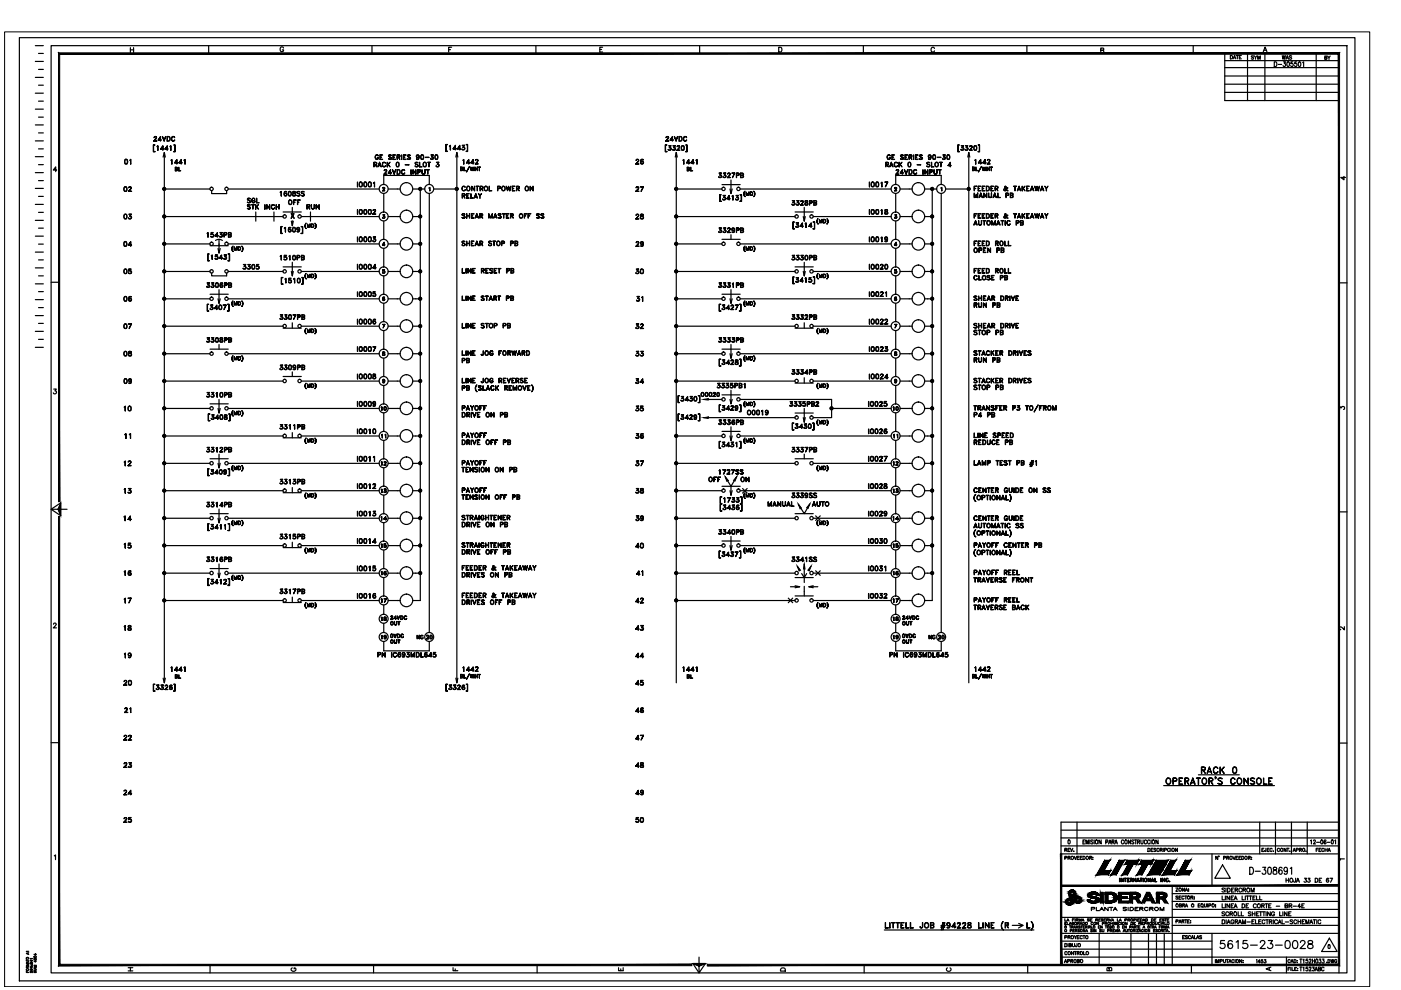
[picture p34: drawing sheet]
<svg xmlns="http://www.w3.org/2000/svg" width="297mm" height="210mm" viewBox="0 0 297 210" stroke-linecap="round" stroke-linejoin="round" font-family="sans-serif">
<g fill="none" stroke="#000" stroke-width=".25">
<path d="M4.1 8h283.2v200h-283.2zM7.5 19.8h1.7M7.5 16.4h1.7M7.5 13h1.7M7.5 9.7h1.7M8.2 18.1h1M8.2 14.7h1M8.2 11.3h1M10.8 9.7h274.8v196.6h-274.8zM27.6 10.1v1M27.6 10.6h.7M28.3 10.1v1"/>
<path d="M44.2 9.7v1.6M60.1 10.2a.37 .37 0 0 0-.4-.3 .37 .37 0 0 0-.3 .4v.3a.36 .36 0 0 0 .4 .4 .36 .36 0 0 0 .3-.4h-.2M78.9 9.7v1.6M95.1 10.5h.4M95.8 10h-.7v1M113.6 9.7v1.6M127.2 10.5h.4M127.8 10h-.6v1h.6M148.3 9.7v1.6M165.1 10h.3a.54 .54 0 0 1 .4 .5 .54 .54 0 0 1-.4 .5h-.3zM183 9.7v1.6M198.1 10.3a.37 .37 0 0 0-.4-.3 .37 .37 0 0 0-.3 .4v.3a.37 .37 0 0 0 .3 .3 .37 .37 0 0 0 .4-.2"/>
<path d="M217.7 9.7v1.6M233.4 10.7l.5-.1 .1-.3-.6-.1v1l.6-.1v-.4h-.2M253 9.7v1.6M259.7 19.6h24.2M259.7 17.9h24.2M259.7 16.1h24.2M259.7 14.3h24.2M259.7 12.9h24.2M260.9 11.8a.37 .37 0 0 1 .4 .3 .37 .37 0 0 1-.4 .4zM261.5 12.5l.2-.7 .3 .7M261.6 12.3h.3M262.1 11.8h.5"/>
<path d="M262.3 11.8v.7M262.8 12.1h.2M263.2 11.8h-.4v.7h.4M264.5 11.3v10M265.8 11.9h-.5l.5 .4-.1 .2-.4-.1M265.9 11.8l.3 .4v.4M266.5 11.8l-.3 .4M266.7 12.6v-.8l.2 .8 .3-.8v.8M267.8 11l.4-1 .4 1M268 10.7h.5M268.2 11.3v10M270.2 13.1a.51 .51 0 0 1 .5 .5 .51 .51 0 0 1-.5 .5z"/>
<path d="M271 13.7h.7M271.9 11.8l.1 .8 .2-.8 .2 .8 .1-.8M272.1 13.1h.4l-.2 .4a.3 .3 0 0 1 .3 .4 .3 .3 0 0 1-.6 0M272.7 12.6l.2-.8 .3 .8M272.8 12.3h.3M273 13.2l.1-.1a.58 .58 0 0 1 0 1l-.3-.4zM273.9 11.9l-.5-.1-.1 .2 .5 .2 .1 .2-.2 .2-.4-.2M274.1 13.1h-.4v.4a.3 .3 0 0 1 .4 .1 .3 .3 0 0 1 0 .4 .3 .3 0 0 1-.5-.1M274.9 13.1h-.4v.4a.3 .3 0 0 1 .4 .1 .3 .3 0 0 1 0 .4 .3 .3 0 0 1-.5-.1M275.4 13.2l.1-.1a.58 .58 0 0 1 0 1l-.2-.4zM276.2 13.3l.2-.2v1M279.1 11.3v10"/>
<path d="M280.9 12.2h.4v-.3h-.4v.7l.4-.1-.1-.3M281.5 11.9l.3 .3v.4M282 11.9l-.2 .3M283.9 11.3h-24.2v10h24.2M7.5 39.9h1.7M7.5 36.6h1.7M7.5 33.2h1.7M7.5 29.9h1.7M7.5 26.5h1.7M7.5 23.1h1.7M8.2 38.3h1M8.2 34.9h1"/>
<path d="M8.2 31.6h1M8.2 28.2h1M8.2 24.8h1M8.2 21.4h1M12 36.1h-.7l.5-.7v1M26.4 39.7l.1-.1a.47 .47 0 0 1 .4 .5 .47 .47 0 0 1-.5 .4l-.2-.3zM26.4 39.7h.4M26.5 39.7l-.2 .3 .2 .5M26.5 33.8a.47 .47 0 0 1 .6 .5 .47 .47 0 0 1-.6 .4l-.1-.3zM26.5 34.7h.4M26.5 33.9h.4M26.6 33.8l-.1 .4 .1 .5"/>
<path d="M26.8 39.7l.1 .3-.1 .5M26.9 33.8l.1 .4-.1 .5M27.7 33.8v1v-.9l-.2 .1zM32.5 30.7h.4l-.3 .1v1.3l.3 .1h-.4zM32.7 29l.3-.1 .2 .3-.6 .7h.7h-.7l.5-.7-.1-.2-.4 .2zM33.3 31.1l.2-.2v1l-.1-.9zM34 28.9v1v-.8l-.4 .6h.6h-.7zM34.4 28.9l.4 .9 .3-.9-.3 1zM34.5 30.9v1v-.9l-.4 .6h.6h-.7zM34.6 33.3l.2-1 .3 1M34.8 32.3v112.5M35.4 28.9a.51 .51 0 0 1 .7 .5 .51 .51 0 0 1-.7 .5z"/>
<path d="M35.5 30.9l-.1 1v-.9l-.4 .6h.6h-.6zM35.5 29a.46 .46 0 0 1 .5 .4 .46 .46 0 0 1-.5 .5zM36 31.1l.2-.2v1v-.9zM36.2 34l.2-.2v1v-.9zM36.5 29l.3-.1 .2 .3a.37 .37 0 0 0-.5-.1 .37 .37 0 0 0 0 .6 .37 .37 0 0 0 .5 0v.1a.47 .47 0 0 1-.7-.2 .47 .47 0 0 1 .2-.6zM36.8 30.7h.3v1.5h-.3l.3-.1v-1.3zM37.2 35.8h.3v-.3h-.3v.7l.4-.1-.1-.2h-.3M37.5 35.8l.1 .3-.4 .1v-.7h.4l-.1 .4M37.5 33.8v1v-.9l-.4 .6h.6h-.7zM37.9 35.5v.7h.4h-.4zM38.4 33.8v1v-.9l-.4 .6h.7h-.8zM39 34l.2-.2v1v-.9z"/>
<path d="M75.8 38.6v1zM76.3 38.6a.47 .47 0 0 1 .5 .5 .47 .47 0 0 1-.5 .5l-.1-.4zM76.3 38.7h.4M76.3 38.6l-.1 .4 .1 .6M76.6 38.6l.2 .4v.4l-.5 .1M77.3 38.6a.51 .51 0 0 1 .5 .4 .51 .51 0 0 1-.3 .6l-.3-.2zM77.3 38.7h.3M77.3 38.6l-.1 .8 .1 .2 .3-.1M77.6 38.6l.1 .4-.1 .6M78.2 38.6a.5 .5 0 0 1 .6 .4 .5 .5 0 0 1-.4 .6l-.3-.2zM78.2 39.5h.4M78.2 38.7h.4"/>
<path d="M78.3 38.6l-.2 .4 .2 .6M78.5 38.6l.2 .4-.2 .6M79.2 38.8l.2-.2v1v-.9zM79.3 34.9l.5-.1v-.2l-.5-.2-.1 1v-1l.6 .1v.3l-.5 .1M79.5 34.9l.4 .5zM79.6 33l.4-.2 .2 .2a.34 .34 0 0 0-.4-.1 .34 .34 0 0 0-.2 .3v.2a.3 .3 0 0 0 .3 .4 .3 .3 0 0 0 .3-.4h-.2h.2a.38 .38 0 0 1-.4 .4 .38 .38 0 0 1-.3-.6zM80.2 35.1h.5M80.5 34.4l.4 1-.4-.9-.4 .9zM80.6 32.8h.5l-.5 .1v.9h.5h-.5zM80.6 33.3h.3h-.3M81.2 34.4h.3l.2 .2a.34 .34 0 0 0-.3-.2 .34 .34 0 0 0-.3 .4v.2a.33 .33 0 0 0 .3 .3 .33 .33 0 0 0 .3-.2 .38 .38 0 0 1-.5 .2 .38 .38 0 0 1-.1-.5zM81.4 39.1v-1.9h9.6v1.9"/>
<path d="M81.4 36.9h.6h-.6l.6-.7-.2-.2-.4 .1a.29 .29 0 0 1 .4-.1 .29 .29 0 0 1 .2 .2l-.6 .7M82.1 34.4v1zM82.1 35l.6-.6-.6 .6M82.3 34.8l.4 .6-.4-.6M82.4 33l.2-.2 .4 .2h-.6l.2 .2 .4 .2-.1 .4h-.3l-.2-.2a.3 .3 0 0 0 .3 .2 .3 .3 0 0 0 .2-.4l-.4-.2zM82.4 36.6l.6 .1h-.7l.5-.7v.9v-.8l-.4 .6M83.2 36l.4 .8 .3-.8-.3 .9zM83.3 32.8h.6l-.5 .1v.9h.5h-.6zM83.4 33.3h.3h-.3M84.1 34.4a.45 .45 0 0 1 .5 .5 .45 .45 0 0 1-.5 .4l-.1-.3zM84.1 35.3h.4M84.1 34.5h.4"/>
<path d="M84.2 34.4l-.2 .4 .2 .5M84.2 36h.3a.54 .54 0 0 1 .3 .5 .54 .54 0 0 1-.3 .4h-.3zM84.2 33.3h.5v-.4h-.5v.9v-1l.6 .1-.1 .4h-.5M84.2 36h.3a.51 .51 0 0 1 0 .9h-.3M84.5 34.4l.1 .4-.1 .5M84.5 33.3l.3 .5-.3-.5M85.1 32.8l.1 1zM85.2 36.1l.4-.1 .2 .2a.37 .37 0 0 0-.6 0 .37 .37 0 0 0 .1 .5 .37 .37 0 0 0 .5 0v.1a.45 .45 0 0 1-.7-.1 .45 .45 0 0 1 .1-.6zM85.6 32.8h.5l-.5 .1v.9h.5h-.5zM85.6 33.3h.3h-.3M85.9 34.9l.8 .1zM86.4 33l.2-.2 .4 .2h-.6l.6 .4-.1 .4h-.3l-.2-.2 .2 .2 .4-.2z"/>
<path d="M87.1 36l.1 .9zM87.5 36l.6 .8 .1-.8v.9l-.6-.8-.1 .8zM88 34.5l.2-.1 .4 .1h-.5l.1 .3 .4 .2v.3l-.4 .1-.2-.2a.3 .3 0 0 0 .4 .1 .3 .3 0 0 0 .2-.3l-.5-.2zM88.3 33.2l.3 .2 .2-.2M88.3 33l.3-.1 .2 .1M88.3 33.7h.4M88.5 32.9l-.2 .2 .2 .3M88.6 36.4h.5v-.3l-.5-.1v.9v-.9l.5 .1v.3l-.5 .1M88.6 32.9l.2 .2-.1 .7M88.8 33.3a.3 .3 0 0 1-.4 .1 .3 .3 0 0 1 0-.5 .3 .3 0 0 1 .4 .1l-.1 .8h-.2l-.2-.2 .1 .2M88.8 33.1l-.2 .3M88.9 34.4l.1 .9 .5 .1h-.6z"/>
<path d="M89.3 32.9a.45 .45 0 0 1 .5 .4 .45 .45 0 0 1-.5 .5l-.1-.4zM89.3 33.7h.4M89.3 32.9h.4M89.4 32.9l-.2 .4 .2 .5M89.5 36v.6l.2 .3 .4-.3v-.6v.6l-.1 .3-.5-.1zM89.7 32.9l.1 .4-.1 .5M89.8 34.5a.44 .44 0 0 1 .6 .4 .44 .44 0 0 1-.5 .4l-.2-.3zM90.2 33.3l.7 .1zM90.4 36h.6zM90.7 34.4h.6zM90.7 36v.9v-.9M90.9 34.4l.1 1z"/>
<path d="M90.9 39.9l.2-.2v.8v-.7zM91.3 33.6l.1 .2M91.7 33.3l.2 .2-.2 .3M91.9 33.4l-.4-.1 .3-.4h-.4l.5-.1-.4 .5a.3 .3 0 0 1 .4 .3 .3 .3 0 0 1-.4 .2l-.2-.2 .4 .2 .2-.2M92.3 32.9a.45 .45 0 0 1 .5 .4 .45 .45 0 0 1-.5 .5l-.1-.4zM92.3 33.7h.4M92.3 32.9h.4M92.4 32.9l-.2 .4 .2 .5M92.5 35.2l.2 .1M92.7 32.9l.1 .4-.1 .5M92.8 34.8a.31 .31 0 0 1 .3 .3 .31 .31 0 0 1-.3 .3 .31 .31 0 0 1-.3-.2l.3 .1 .2-.2M92.9 34.8l.1 .2-.1 .3"/>
<path d="M93 34.4h-.5h.5l-.2 .4M93 34.4l-.3 .4 .3 .2M94.5 30.6h.4l-.3 .1v1.4h.3h-.4zM95.3 31l.2-.2v1v-.9zM96.1 31.5l.7 .1h-.7l.5-.8v1l-.1-.8-.4 .6M96.6 33.3l.3-1 .2 1M96.9 32.3v112.5M97 31.5l.7 .1h-.7l.5-.8v1v-.8l-.5 .6M97.7 35.4l.4 .1v.3h-.2h.2l-.1 .3-.3 .1zM97.7 35.5h.4l-.1 .3h-.3h.3v.3h-.3M98 31.7h.1M98 39.6l.4-.1 .2 .2a.33 .33 0 0 0-.3-.2 .33 .33 0 0 0-.3 .4v.2a.34 .34 0 0 0 .3 .3 .34 .34 0 0 0 .3-.2 .39 .39 0 0 1-.5 .2 .39 .39 0 0 1-.1-.5z"/>
<path d="M98.1 34l.2-.2v1v-.9zM98.2 31.2a.32 .32 0 0 1 .3 .2 .32 .32 0 0 1-.2 .4 .32 .32 0 0 1-.4-.2l.4 .1 .2-.1M98.3 31.2l.2 .3-.2 .2M98.3 35.4l.1 .7 .4 .1h-.5zM98.5 30.8h-.5h.5l-.3 .4M98.5 30.8l-.4 .4 .3 .1 .1 .1M98.8 30.6h.3v1.5h-.3h.3v-1.4zM99.4 33.8v1v-.9l-.5 .6h.7h-.7zM99.5 35.3l-.6 1.1zM99.7 35.4l.2 .7 .2-.7 .2 .7 .2-.7-.2 .8-.2-.7-.2 .7zM100 39.5l.6 .8v-.8v1l-.6-.9v.9zM100.3 33.8v1v-.9l-.4 .6h.6h-.7z"/>
<path d="M100.7 35.4l.1 .8zM100.8 35.8h.4h-.4M100.8 34.7l.6 .1h-.6l.5-.7-.1-.2-.4 .1 .4-.2 .1 .3-.5 .7M100.9 39.5h.6zM101.2 39.5v1v-1M101.2 35.4v.8zM101.4 35.4l.5 .1zM101.6 35.5v.7v-.7M101.6 36.2h.1M101.8 39.5l.6 .2v.2l-.5 .1 .5-.2-.1-.2-.4-.1v1zM102.1 40l.3 .5zM103.7 39.5l.1 .9 .5 .1h-.6z"/>
<path d="M105.5 39.5l.6 .2-.1 .2-.5 .1 .5-.2v-.2l-.5-.1v1zM107.3 39.5l.3 .8 .2-.8 .3 .8 .2-.8-.2 1-.3-.9-.2 .9zM108.6 39.5h.6h-.5v.9l.5 .1h-.6zM108.7 39.9l.2 .1zM109.5 39.5l.6 .2-.1 .2-.4 .1 .5-.2-.1-.2-.4-.1v1zM109.8 40l.3 .5-.3-.5M112.4 39.5l.6 .8v-.8v1l-.6-.9v.9zM134.8 34.7l.7 .1h-.7l.6-.7a.28 .28 0 0 0-.3-.3 .28 .28 0 0 0-.3 .2 .3 .3 0 0 1 .3-.2 .3 .3 0 0 1 .3 .3l-.6 .7M135.8 34.5l.3 .2 .3-.2M135.8 34.4l.3-.2 .3 .2M135.9 33.9h.5M136 33.8l-.2 .6 .3 .3"/>
<path d="M136.1 34.2l-.3 .2M136.2 34.2l.2 .2-.2 .3M136.3 33.8l.1 .1v-.1a.5 .5 0 0 0-.7 .4 .5 .5 0 0 0 .4 .6 .32 .32 0 0 0 .3-.5 .32 .32 0 0 0-.6 0M136.4 39.6l-.5 1 .5-1h-.6l.6 .1M141.1 30.7h.3l-.3 .1v1.3l.3 .1h-.3zM141.3 29l.3-.1 .2 .3-.6 .7h.6h-.7l.6-.7-.1-.2-.4 .2zM141.7 31.7l.2 .1M141.9 31.3a.34 .34 0 0 1 .4 .3 .34 .34 0 0 1-.3 .3 .34 .34 0 0 1-.4-.2l.4 .1 .3-.2M142.1 31.3l.2 .2-.2 .3M142.2 30.9h-.4h.5l-.4 .4M142.2 30.9l-.3 .4 .4 .2M142.6 28.9l-.1 1v-.8l-.4 .6h.7h-.7z"/>
<path d="M142.6 31.7l.2 .1M142.9 31.3a.32 .32 0 0 1 .3 .3 .32 .32 0 0 1-.2 .3 .32 .32 0 0 1-.4-.2l.4 .1 .2-.2M143 28.9l.3 .9 .4-.9-.4 1zM143 31.3l.2 .2-.2 .3M143.1 30.9h-.4h.5l-.3 .4M143.1 30.9l-.3 .4 .4 .2M143.2 33.3l.2-1 .2 1M143.4 32.3v112.5M143.6 31.8l.5 .1h-.6l.6-.7-.2-.3-.3 .2 .3-.2 .2 .3-.5 .7M144 28.9a.51 .51 0 0 1 .6 .5 .51 .51 0 0 1-.6 .5zM144 29a.46 .46 0 0 1 .6 .4 .46 .46 0 0 1-.6 .5zM144.6 30.9h.1a.47 .47 0 0 1 .4 .5 .47 .47 0 0 1-.5 .4l-.2-.4z"/>
<path d="M144.6 31.8h.3M144.6 31h.3M144.6 30.9l-.1 .4 .1 .5M144.8 34l.2-.2v1l-.1-.9zM144.9 30.9l.1 .4-.1 .5M145.1 29l.3-.1 .2 .3a.37 .37 0 0 0-.5-.1 .37 .37 0 0 0-.1 .6 .37 .37 0 0 0 .5 0v.1a.47 .47 0 0 1-.6-.2 .47 .47 0 0 1 .2-.6zM145.4 30.7h.3v1.5h-.3l.2-.1v-1.3zM145.8 35.8h.3v-.3h-.3v.7l.3-.1v-.2h-.3M146 35.8l.2 .3-.5 .1v-.7h.4l-.1 .4M146.1 33.8l-.1 1v-.9l-.4 .6h.7h-.8zM146.4 35.5l.1 .7h.4h-.5zM147 33.8l-.1 1v-.9l-.4 .6h.7h-.7z"/>
<path d="M147.5 34l.3-.2v1l-.1-.9zM152.4 37.5l.2 .1M152.7 37.1h.2a.33 .33 0 0 1 0 .5 .33 .33 0 0 1-.5-.1l.3 .1 .3-.1M152.8 37.1l.2 .3-.2 .2M152.9 36.7h-.5h.6l-.3 .4M152.9 36.7l-.3 .4 .4 .2M153.1 39.1h3.8M153.3 37.5l.2 .1M153.6 37.1a.32 .32 0 0 1 .3 .3 .32 .32 0 0 1-.2 .3 .32 .32 0 0 1-.4-.2l.4 .1 .2-.1M153.7 37.1l.2 .3-.2 .2M153.8 36.7h-.4h.5l-.3 .4M153.8 36.7l-.3 .4 .4 .2"/>
<path d="M154.3 37.6l.6 .1h-.7l.6-.7-.2-.3-.3 .2v-.2h.3l.2 .3-.5 .7M155 38.2v2.8M155.7 36.7l-.4 1 .5-1h-.6h.5M156.2 37.2l.4-.1v-.3l-.4-.1-.1 1v-1h.5v.5h-.4M157.1 37.2l.4-.1v-.3l-.4-.1v.9h.4v-.4h-.4M157.4 37.2l.2 .3-.6 .2v-1h.5l.1 .2-.2 .3M184.3 38.6l.1 1zM184.8 38.6a.47 .47 0 0 1 .6 .5 .47 .47 0 0 1-.6 .5l-.1-.4zM184.8 39.5h.4M184.8 38.7h.4M184.9 38.6l-.2 .4 .2 .6M185.2 38.6l.1 .4-.1 .6"/>
<path d="M185.8 38.6a.51 .51 0 0 1 .6 .4 .51 .51 0 0 1-.3 .6l-.4-.2zM185.8 39.5h.4M185.8 38.7h.4M185.8 38.6l-.1 .4 .1 .6M186.1 38.6l.2 .4-.2 .6M186.8 38.8l.2-.2v1l-.1-.9zM187.8 34.9l.5-.1v-.3l-.5-.1v1v-1l.5 .1v.4h-.5M188 34.9l.4 .5-.3-.5M188.2 38.6l-.5 1 .6-1h-.7h.6M188.2 33l.4-.2 .2 .2a.34 .34 0 0 0-.4-.1 .34 .34 0 0 0-.3 .3v.2a.3 .3 0 0 0 .3 .4 .3 .3 0 0 0 .3-.4h-.1h.2a.38 .38 0 0 1-.5 .4 .38 .38 0 0 1-.2-.6zM188.7 35.1h.6M188.8 35.1h.4"/>
<path d="M189 34.4l.4 1-.4-.9-.4 .9zM189.1 32.8l.6 .1zM189.1 32.8v1h.6h-.6M189.1 33.3h.3h-.3M189.7 34.5l.3-.1 .3 .2a.34 .34 0 0 0-.4-.1 .34 .34 0 0 0-.2 .3v.2a.33 .33 0 0 0 .2 .3 .33 .33 0 0 0 .4-.2 .42 .42 0 0 1-.6 .2 .42 .42 0 0 1 0-.7zM189.9 39.1v-1.9h9.7v1.9M190 36.9h.6h-.7l.6-.7-.2-.2-.3 .1a.29 .29 0 0 1 .3-.1 .29 .29 0 0 1 .2 .2l-.5 .7M190.6 34.4l.1 1zM190.7 35l.6-.6-.6 .6M190.8 34.8l.5 .6zM190.9 36.6l.7 .1h-.8l.5-.7v.9v-.8l-.4 .6M190.9 33l.2-.2 .5 .2h-.6l.1 .2 .4 .2v.4h-.4l-.2-.2a.3 .3 0 0 0 .4 .2 .3 .3 0 0 0 .2-.4l-.5-.2z"/>
<path d="M191.7 36l.4 .8 .4-.8-.4 .9zM191.9 32.8h.5l-.5 .1v.9h.5h-.5zM191.9 33.3h.3h-.3M192.6 34.4a.48 .48 0 0 1 .6 .4 .48 .48 0 0 1-.3 .6l-.4-.2zM192.6 35.3h.4M192.6 34.5h.4M192.7 34.4l-.2 .4 .2 .5M192.7 36h.4a.54 .54 0 0 1 .3 .5 .54 .54 0 0 1-.3 .4h-.4zM192.8 36h.3a.51 .51 0 0 1 0 .9h-.3zM192.8 33.3h.5v-.4h-.5l-.1 .9v-1l.6 .1v.4h-.5M193 34.4l.1 .4-.1 .5M193 33.3l.3 .5-.2-.5"/>
<path d="M193.7 32.8v1zM193.8 36h.3l.2 .2a.37 .37 0 0 0-.5 0 .37 .37 0 0 0 0 .5 .37 .37 0 0 0 .6 0l-.1 .1a.47 .47 0 0 1-.7-.1 .47 .47 0 0 1 .2-.7zM194.1 32.8h.5l-.5 .1v.9h.5h-.5zM194.1 33.3h.3h-.3M194.4 34.9l.8 .1zM194.9 33l.3-.2 .4 .2h-.7l.6 .4v.4h-.3l-.3-.2 .3 .2 .3-.2zM195.7 36v.9zM196.1 36l.6 .8v-.8v.9l-.6-.8v.8zM196.6 34.4l.5 .1h-.5l.1 .3 .4 .2v.3l-.4 .1-.2-.2 .2 .1 .4-.1-.1-.2-.4-.2zM196.9 33.2l.2 .2 .3-.2M196.9 33l.2-.1 .3 .1M196.9 33.7h.4"/>
<path d="M197.1 32.9l-.2 .2 .2 .3M197.1 36.4h.5v-.3l-.5-.1v.9v-.9l.6 .1-.1 .3-.5 .1M197.2 32.9l.2 .2-.2 .7M197.4 33.3a.3 .3 0 0 1-.5 .1 .3 .3 0 0 1 0-.5 .3 .3 0 0 1 .5 .1l-.1 .8h-.4v-.2v.2M197.4 33.1l-.2 .3M197.5 34.4v.9l.5 .1h-.5zM197.9 32.9a.45 .45 0 0 1 .5 .4 .45 .45 0 0 1-.5 .5l-.2-.4zM197.9 33.7h.3M197.9 32.9h.3M197.9 32.9l-.1 .4 .1 .5M198 36l.1 .8 .2 .1 .3-.3 .1-.6v.6l-.2 .3-.4-.1zM198.2 32.9l.1 .4-.1 .5"/>
<path d="M198.7 33.3l.8 .1zM198.9 36h.6zM199.2 34.4h.6zM199.2 36l.1 .9zM199.5 34.4v1v-1M199.5 39.9l.2-.2v.8l-.1-.7zM199.9 33.6l.1 .2M200.2 33.3l.2 .2-.2 .3M200.4 33.4l-.4-.1 .4-.4h-.5l.5-.1-.3 .5a.3 .3 0 0 1 .4 .3 .3 .3 0 0 1-.5 .2l-.2-.2 .4 .2 .2-.2M200.9 32.9a.45 .45 0 0 1 .5 .4 .45 .45 0 0 1-.5 .5l-.2-.4zM200.9 33.7h.4M200.9 32.9h.4"/>
<path d="M200.9 32.9l-.1 .4 .1 .5M201 35.1h.7h-.7l.5-.7v1v-.9l-.5 .6M201.2 32.9l.1 .4-.1 .5M203.1 30.7h.3l-.3 .1v1.3l.3 .1h-.3zM203.8 31.7l.1 .1M204 31.3a.32 .32 0 0 1 .3 .2 .32 .32 0 0 1-.2 .4 .32 .32 0 0 1-.4-.2l.3 .1 .3-.2M204.1 31.3l.2 .2-.2 .3M204.3 30.9h-.5h.5l-.3 .4M204.3 30.9l-.4 .4 .4 .2M204.6 31.7l.2 .1M204.9 31.3h.2a.33 .33 0 0 1 0 .5 .33 .33 0 0 1-.5-.1l.4 .1 .2-.2M205 31.3l.2 .2-.2 .3"/>
<path d="M205.1 30.9h-.4h.5l-.3 .4M205.1 30.9l-.2 .4 .3 .2M205.2 33.3l.2-1 .2 1M205.4 32.3v112.5M205.6 31.8l.6 .1h-.7l.6-.7-.1-.3-.4 .2a.28 .28 0 0 1 .3-.2 .28 .28 0 0 1 .2 .3l-.5 .7M206.2 35.4l.4 .1v.3h-.1h.1v.3l-.4 .1zM206.2 35.5h.4v.3h-.4h.4v.3h-.4M206.5 39.5h.6h-.5v1zM206.6 39.9l.3 .1zM206.6 30.9h.1a.47 .47 0 0 1 .4 .5 .47 .47 0 0 1-.5 .4l-.1-.4zM206.7 34l.2-.2v1l-.1-.9zM206.9 35.4v.7l.4 .1h-.4z"/>
<path d="M206.9 30.9l.2 .4-.2 .5M207 31l-.2-.1a.46 .46 0 0 0-.3 .5 .46 .46 0 0 0 .3 .4h.2M207.4 30.7h.3v1.5h-.3l.2-.1v-1.3zM207.4 39.5h.5h-.5v1h.5l-.5-.1M207.4 39.9l.3 .1zM207.9 33.8v1v-.9l-.4 .6h.7h-.8zM208.1 35.3l-.7 1.1zM208.2 39.5h.6h-.5v.9l.5 .1h-.6zM208.2 35.4l.2 .7 .2-.7 .2 .7 .2-.7-.2 .8-.2-.7-.2 .7zM208.3 39.9l.3 .1zM208.9 33.8l-.1 1v-.9l-.4 .6h.7h-.7zM209.1 39.5h.4a.54 .54 0 0 1 .3 .5 .54 .54 0 0 1-.3 .5h-.4z"/>
<path d="M209.2 39.5a.49 .49 0 0 1 .5 .3 .49 .49 0 0 1-.1 .6h-.4zM209.3 35.4v.8zM209.3 35.8h.4h-.4M209.3 34.7l.6 .1h-.6l.5-.7-.1-.2-.4 .1 .4-.2 .2 .3-.6 .7M209.7 35.4l.1 .8zM210 35.4l.4 .1zM210.1 39.5h.6h-.6v.9l.6 .1h-.6zM210.1 39.9l.3 .1zM210.2 35.5v.7v-.7M210.2 36.2h.1M211 39.5l.6 .2-.1 .2-.5 .1 .5-.2v-.2l-.5-.1v1zM211.2 40l.4 .5-.3-.5"/>
<path d="M213.1 39.6h.2M213.1 39.5v.4l.6 .6a.89 .89 0 0 1-.6-1h.2v.2l-.4 .5v.2h.4l.2-.5 .2-.1-.2 .1M213.2 39.5v.3l-.4 .4a.32 .32 0 0 0 .3 .3 .32 .32 0 0 0 .3-.3l.2-.3M214.9 39.5h.6zM215.2 39.5v1zM216.1 39.5l.3 1-.3-.9-.4 .9zM216.7 39.5v1zM216.9 39.9l.4 .6zM217.7 39.5h.5h-.5v.9l.5 .1h-.5zM217.7 39.9l.3 .1zM218.8 39.5l.4 1-.4-.9-.4 .9zM219.4 39.5l.3 .8 .2-.8 .2 .8 .3-.8-.3 1-.2-.9-.2 .9z"/>
<path d="M220.9 39.5l.4 1-.4-.9-.3 .9zM221.8 39.9l.4-.4-.3 .4v.6l-.1-.6-.3-.4 .4 .4M284.9 37.4v.7l-.6-.5h1M7.5 56.8h1.7M7.5 53.5h1.7M7.5 50.1h1.7M7.5 46.7h1.7M7.5 43.3h1.7M8.2 51.8h1M8.2 41.6h1M8.2 58.5h1M8.2 55.1h1"/>
<path d="M8.2 48.4h1M8.2 45h1M10.8 59.8h1.7M26.4 51.3a.47 .47 0 0 1 .5 .4 .47 .47 0 0 1-.5 .5l-.2-.4zM26.4 51.3h.4M26.4 57.1h.1a.47 .47 0 0 1 .4 .5 .47 .47 0 0 1-.5 .4l-.2-.4zM26.4 57.9h.4M26.4 57.1h.4M26.4 51.3l-.1 .8 .1 .1 .4-.1M26.4 45.5l.1-.1a.53 .53 0 0 1 .4 .5 .53 .53 0 0 1-.4 .5l-.3-.4zM26.4 46.3h.4M26.4 45.5h.4"/>
<path d="M26.4 40.5h.4M26.5 57.1l-.2 .4 .2 .5M26.5 45.5l-.2 .3 .2 .6M26.7 51.3l.1 .4-.1 .5M26.8 57.1l.1 .4-.1 .5M26.8 45.5l.1 .3-.1 .6M27.2 51.9l.7 .1h-.7l.5-.8v1v-.8l-.5 .6M27.3 40.5l.6 .1h-.7l.6-.7a.29 .29 0 0 0-.2-.3 .29 .29 0 0 0-.3 .2 .3 .3 0 0 1 .3-.2 .3 .3 0 0 1 .3 .3l-.6 .7M27.3 57.9l.1 .1M27.3 46.3l.1 .1M27.5 45.8a.34 .34 0 0 1 .4 .3 .34 .34 0 0 1-.3 .4 .34 .34 0 0 1-.4-.3l.4 .2 .3-.2M27.6 57.4l.3 .2-.3 .4"/>
<path d="M27.6 45.8l.3 .3-.3 .3M27.8 45.5l-.5-.1h.6l-.4 .4M27.8 45.4l-.3 .4 .4 .2M27.9 57.6l-.3-.2-.3 .1v-.4h.5h-.5v.3a.36 .36 0 0 1 .5 .1 .36 .36 0 0 1-.1 .5 .36 .36 0 0 1-.5-.1h.1M27.9 57.8l-.3 .2-.3-.1M34.8 40.1h9.7M34.8 51.7h9.7M34.8 57.6h9.7M34.8 45.9h25.2M43.9 49.5l.2-.2v1v-.9zM44 53.8h.4l-.3 .1v1.4h.3h-.4zM44.4 60l-.3 .4 .3 .2"/>
<path d="M44.5 52.1h3.9M44.7 50.2h.2M44.8 54.2l.2-.2v1v-.9zM44.9 40.5v.5h3.1v-.5M44.9 57.9v.6h3.1v-.6M45.1 49.7l.2 .2-.2 .3M45.3 49.9l-.3-.2h-.3l.1-.4h.4h-.4v.4a.35 .35 0 0 1 .5 .1 .35 .35 0 0 1-.2 .5 .35 .35 0 0 1-.4-.2l.3 .1 .3-.2M45.3 60l-.3 .4 .3 .2M45.6 50h.7h-.7l.5-.7v1v-.9l-.5 .6M45.6 54.8l.2 .1M46 54.4l.2 .2-.2 .3M46.2 54.6l-.3-.2h-.3l.1-.4h.4l-.4 .1v.3a.35 .35 0 0 1 .5 .1 .35 .35 0 0 1-.2 .5 .35 .35 0 0 1-.4-.2l.3 .1 .3-.1"/>
<path d="M46.2 52.7l.2 1 .3-1M46.4 50.7v3M46.5 54.7l.7 .1h-.7l.5-.8v1l-.1-.8-.4 .6M46.6 50.2h.1M46.8 49.7a.31 .31 0 0 1 .4 .3 .31 .31 0 0 1-.5 .3l-.2-.2 .4 .1 .2-.2M46.9 49.7l.2 .2-.2 .3M47.1 49.3h-.5h.5l-.3 .4M47.1 49.3l-.4 .4 .4 .2M47.1 51a1.21 1.21 0 0 0-1.4 0M47.5 54.8l.1 .1M47.5 49.8l.5-.1v-.3l-.5-.1v1v-1l.5 .1v.4h-.5M47.7 54.4l.3-.4h-.5l.5 .1-.3 .3 .3 .2"/>
<path d="M47.7 54.4a.32 .32 0 0 1 .3 .3 .32 .32 0 0 1-.2 .3 .32 .32 0 0 1-.4-.2l.4 .1 .2-.1M47.8 54.4l.2 .3-.2 .2M48.3 53.8h.4v1.5h-.4h.3v-1.4zM48.4 40.1h32M48.4 51.7h32M48.4 57.6h11.6M48.5 49.3l.5 .2-.1 .2-.4 .1M48.5 49.8l.5 .1-.1 .3h-.4M48.8 49.8l.2 .1v.3l-.6 .1v-1l.6 .1v.2l-.2 .2M49.2 52.4l.2-.2a.76 .76 0 0 0 0 1.1 .76 .76 0 0 1-.2-.9zM49.7 52.3l.3 .6 .2-.6v.8v-.6l-.2 .6-.3-.6v.6zM50.5 52.3a.39 .39 0 0 1 .5 .4 .39 .39 0 0 1-.5 .4z"/>
<path d="M50.5 52.4h.3a.36 .36 0 0 1 .2 .4 .36 .36 0 0 1-.5 .2M51.2 52.2a.7 .7 0 0 1 0 1.1 .76 .76 0 0 0 0-1.1zM51.6 56.9l.1 .1M51.8 56.5a.32 .32 0 0 1 .3 .2 .32 .32 0 0 1-.2 .4 .32 .32 0 0 1-.4-.2l.4 .1 .2-.2M51.9 56.5l.2 .2-.2 .3M52.1 56.1h-.5h.5l-.3 .4M52.1 56.1l-.3 .4 .3 .2M52.5 43.5l.2-.1 .4 .1-.4-.1-.2 .2a.54 .54 0 0 1 .5 .7l-.3 .1-.2-.2a.31 .31 0 0 0 .3 .1 .31 .31 0 0 0 .2-.3l-.5-.3zM52.5 56.9l.1 .1M52.5 42.1l.4-.1 .2 .2-.2-.1-.4 .1v.2l.5 .2v.4l-.5-.1h.5v-.3l-.5-.2zM52.7 56.5a.32 .32 0 0 1 .4 .2 .32 .32 0 0 1-.3 .4 .32 .32 0 0 1-.3-.2l.3 .1 .2-.2M52.9 56.5l.1 .2-.1 .3"/>
<path d="M53 56.1h-.5h.5l-.3 .4M53 56.1l-.3 .4 .3 .2M53.3 43.4h.6zM53.5 56.1a.45 .45 0 0 1 .5 .5 .45 .45 0 0 1-.5 .4l-.1-.4zM53.5 57h.4M53.5 56.2h.4M53.6 56.1l-.2 .4 .2 .5M53.6 42.1h.3l.2 .2a.33 .33 0 0 0-.4-.2 .33 .33 0 0 0-.3 .3v.2a.31 .31 0 0 0 .2 .4 .31 .31 0 0 0 .4-.2v-.2h-.2h.3v.2a.39 .39 0 0 1-.6 .2 .39 .39 0 0 1-.1-.6zM53.6 43.4v1v-1M53.8 56.1l.2 .4-.2 .5M54.2 43.4v1zM54.2 43.9l.6-.5-.6 .6"/>
<path d="M54.2 44.9v2M54.4 43.8l.4 .6-.4-.6M54.4 56.9l.1 .1M54.4 42v1h.5h-.5zM54.7 56.5l.2 .2-.2 .3M54.9 56.6l-.2-.1h-.3v-.4h.5h-.5v.4a.34 .34 0 0 1 .5 0 .34 .34 0 0 1-.1 .5 .34 .34 0 0 1-.5-.1l.4 .1 .2-.2M56.1 43.4l.1 1zM56.6 43.4l.6 .8v-.8v1l-.6-.9v.9zM57.7 43.4h.3l.2 .2-.2-.2a.45 .45 0 0 0-.4 .4 .45 .45 0 0 0 .2 .5l.4-.2-.2 .3a.52 .52 0 0 1-.5-.4 .52 .52 0 0 1 .2-.6zM58.1 44.9v2M58.5 43.4l.1 1zM58.6 43.8h.5"/>
<path d="M58.6 43.9h.5M59.1 43.4l.1 1zM59.4 54.3l.2-.2v1v-.8zM59.4 40.8l.2-.2v1v-.9zM59.6 48h.3l-.3 .1v1.4h.3h-.3zM59.6 58.8h.4l-.3 .1v1.3l.3 .1h-.4zM60 56.6h3.9M60 44.9h3.9M60.2 55l.2 .1M60.3 48.4l.2-.2v1v-.9zM60.3 41.3l.2 .2 .3-.2M60.3 41.2l.2-.2 .3 .2"/>
<path d="M60.4 40.7h.3M60.4 59.2l.2-.2v1v-.9zM60.4 40.6l-.1 .6 .2 .3M60.5 41l-.2 .2M60.6 54.5l.2 .3-.2 .3M60.6 41l.2 .2-.2 .3M60.7 40.6a.48 .48 0 0 0-.5 .4 .48 .48 0 0 0 .3 .6 .3 .3 0 0 0 .3-.5 .3 .3 0 0 0-.5 0M60.8 54.7l-.1-.1h-.5l.1-.5h.4l-.4 .1v.3a.34 .34 0 0 1 .5 .1 .34 .34 0 0 1-.1 .5 .34 .34 0 0 1-.5-.2l.3 .2 .3-.2M61.2 49l.2 .1 .3-.1M61.2 59.8l.1 .1M61.3 48.3h.3M61.3 42.5a.44 .44 0 0 1 .6 .4 .44 .44 0 0 1-.6 .4l-.1-.3z"/>
<path d="M61.3 40.6a.45 .45 0 0 1 .5 .5 .45 .45 0 0 1-.5 .4l-.2-.4zM61.3 41.5h.3M61.3 40.7h.3M61.3 48.2l-.1 .6 .1 .3M61.3 40.6l-.1 .4 .1 .5M61.3 48.6l-.1 .2 .2-.2 .3 .2M61.5 54.1l-.1 1v-.8h-.1zM61.5 48.6l.2 .2-.2 .3M61.6 40.6l.1 .4-.1 .5M61.6 59.4l.2 .2-.2 .3M61.6 48.2a.48 .48 0 0 0-.5 .4 .48 .48 0 0 0 .3 .6 .3 .3 0 0 0 .3-.4 .3 .3 0 0 0-.5-.1M61.7 45.3l.7 1z"/>
<path d="M61.8 59.5l-.2-.1h-.4l.1-.4h.4h-.4v.4a.33 .33 0 0 1 .4 0 .33 .33 0 0 1-.1 .5 .33 .33 0 0 1-.4-.1l.4 .1 .2-.2M61.8 57.6l.2 .9 .2-.9M61.8 46.9l.2 1 .2-1M62 44v2M62 46.8v1.1M62 55.6v2.9M62.1 41.4l.1 .1M62.1 40.6a.44 .44 0 0 0 .5 .5v.4h-.5a.45 .45 0 0 1 .5-.6v-.3zM62.1 40.7h.5M62.1 48.2a.45 .45 0 0 1 .6 .5 .45 .45 0 0 1-.6 .4l-.1-.3zM62.1 49.1h.4M62.1 48.3h.4"/>
<path d="M62.2 48.2l-.1 .4 .1 .5M62.2 54.2a.41 .41 0 0 1 .5 .5 .41 .41 0 0 1-.6 .2l-.1-.3zM62.2 55h.3M62.2 54.3h.3M62.2 40.6v.3a.38 .38 0 0 1 .4 .2 .38 .38 0 0 1 0 .4l-.3 .1a.31 .31 0 0 1-.3-.4 .31 .31 0 0 1 .4-.2l.1-.4M62.2 59.2l.3-.2v1l-.1-.9zM62.2 42.4h.6h-.5v1zM62.2 54.2l-.1 .4 .1 .5M62.3 42.9h.3h-.3M62.3 45.3l-.6 1zM62.4 48.2l.2 .4-.2 .5M62.5 54.2l.1 .4-.1 .5"/>
<path d="M62.6 41.4l-.1 .1M62.9 48.6l.3 .2 .3-.2M62.9 48.5l.3-.3 .3 .3M62.9 40.7l.3-.1 .4 .1a.31 .31 0 0 0-.4-.1 .31 .31 0 0 0-.2 .3l.5 .2 .1 .3-.2 .2-.5-.2a.31 .31 0 0 0 .4 .1 .31 .31 0 0 0 .2-.3l-.5-.2zM63 49.1h.4M63 54.6h.5v-.3l-.5-.1v.9v-1l.5 .2v.3h-.5M63.1 42.4h.5h-.5v1zM63.1 42.9h.3h-.3M63.2 59a.45 .45 0 0 1 .5 .5 .45 .45 0 0 1-.5 .4l-.2-.4zM63.2 59.9h.3M63.2 59.1h.3M63.2 48.2l-.3 .3 .3 .3"/>
<path d="M63.2 59l-.1 .4 .1 .5M63.3 48.2l.2 .3-.2 .6M63.5 48.7a.3 .3 0 0 1-.5 0 .3 .3 0 0 1 0-.4 .3 .3 0 0 1 .5 0v.7l-.3 .2-.3-.1h.2M63.5 48.5l-.2 .3M63.5 59l.1 .4-.1 .5M63.8 48h.4v1.5h-.4h.3v-1.4zM63.9 40.7l.2-.1 .4 .1h-.6l.1 .2 .5 .3-.1 .3-.5-.1h.6l-.1-.2-.4-.2zM63.9 57.6h16.5M63.9 45.9h16.5M64 58.8h.3v1.5h-.3l.2-.1v-1.3zM64 54.6h.4v-.3l-.4-.1v.9l.4-.1v-.3l-.4-.1M64.3 54.6l.2 .2v.2l-.6 .1v-1l.6 .2v.2l-.2 .1"/>
<path d="M64.8 47.4l.1-.1a.76 .76 0 0 0 0 1.2 .7 .7 0 0 1-.1-1.1zM64.8 58.1l.1-.1a.76 .76 0 0 0 0 1.1 .7 .7 0 0 1-.1-1zM65.2 43.8h.2l.3-.3-.5-.1-.1 1v-1l.6 .1-.1 .3-.4 .1M65.2 47.5l.2 .6 .3-.6v.7v-.5l-.3 .5-.2-.5v.5zM65.2 58.2l.2 .6 .3-.6v.7v-.6l-.3 .6-.2-.6v.6zM65.4 43.9l.3 .5-.3-.5M65.8 44.9v2M66 43.4l.1 .8 .2 .1 .2-.1 .2-.8v.7l-.3 .3-.4-.2zM66 47.5h.3a.38 .38 0 0 1 .3 .3 .38 .38 0 0 1-.3 .4h-.3zM66 58.2h.3a.38 .38 0 0 1 .3 .3 .38 .38 0 0 1-.3 .4h-.3zM66.1 47.5h.2a.36 .36 0 0 1 .2 .5 .36 .36 0 0 1-.4 .2zM66.1 58.2a.36 .36 0 0 1 .4 .2 .36 .36 0 0 1-.2 .4h-.2z"/>
<path d="M66.8 47.3a.76 .76 0 0 1 0 1.2 .76 .76 0 0 0 0-1.2zM66.8 58a.76 .76 0 0 1 0 1.1 .76 .76 0 0 0 0-1.1zM67 43.4l.6 .8 .1-.8v1l-.6-.9-.1 .9zM75.8 56v1.1zM75.8 50.2v1.1zM75.8 44.4v1zM76.3 56.1a.46 .46 0 0 1 .5 .5 .46 .46 0 0 1-.5 .4l-.1-.4zM76.3 57h.4M76.3 56.2h.4M76.3 50.3a.47 .47 0 0 1 .5 .4 .47 .47 0 0 1-.5 .5l-.1-.4zM76.3 51.2h.4M76.3 50.3a.48 .48 0 0 1 .6 .3 .48 .48 0 0 1-.3 .6"/>
<path d="M76.3 44.5a.46 .46 0 0 1 .5 .4 .46 .46 0 0 1-.5 .5l-.1-.4zM76.3 45.3h.4M76.3 44.5h.4M76.3 56.1l-.1 .4 .1 .5M76.3 50.3l-.1 .4 .1 .5M76.3 44.5l-.1 .4 .1 .5M76.6 56.1l.2 .4-.2 .5M76.6 44.5l.2 .4-.2 .5M77.3 56.1l.1-.1a.53 .53 0 0 1 .4 .5 .53 .53 0 0 1-.4 .6l-.3-.5zM77.3 57h.3M77.3 56.2h.3M77.3 50.3a.51 .51 0 0 1 .5 .3 .51 .51 0 0 1-.3 .7l-.3-.3z"/>
<path d="M77.3 51.2h.3M77.3 44.5l.1-.1a.47 .47 0 0 1 .4 .6 .47 .47 0 0 1-.5 .4l-.2-.4zM77.3 45.3h.3M77.3 44.5h.3M77.3 56.1l-.1 .4 .1 .5M77.3 44.5l-.1 .4 .1 .5M77.6 56.1l.1 .4-.1 .5M77.6 50.3l.1 .4-.1 .5M77.6 44.5l.1 .4-.1 .5M77.6 50.3a.48 .48 0 0 0-.5 .3 .48 .48 0 0 0 .2 .6M78.2 56.1a.46 .46 0 0 1 .5 .5 .46 .46 0 0 1-.5 .4l-.1-.4zM78.2 57h.4"/>
<path d="M78.2 56.2h.4M78.2 50.3a.5 .5 0 0 1 .6 .3 .5 .5 0 0 1-.4 .7l-.3-.3zM78.2 51.2h.4M78.2 50.3h.4M78.2 44.5a.46 .46 0 0 1 .5 .4 .46 .46 0 0 1-.5 .5l-.1-.4zM78.2 45.3h.4M78.2 44.5h.4M78.3 56.1l-.2 .4 .2 .5M78.3 50.3l-.2 .4 .2 .5M78.3 44.5l-.2 .4 .2 .5M78.5 56.1l.2 .4-.2 .5M78.5 50.3l.2 .4-.2 .5"/>
<path d="M78.5 44.5l.2 .4-.2 .5M79.1 56.8h.7h-.8l.5-.8v1.1v-.9l-.4 .6M79.1 45.4h.6h-.7l.6-.7-.1-.2-.4 .1 .4-.2 .1 .2v.2l-.5 .6M79.1 51.1l.1 .1M79.3 50.6a.32 .32 0 0 1 .4 .3 .32 .32 0 0 1-.3 .3 .32 .32 0 0 1-.4-.2l.4 .2 .2-.2M79.5 50.7l.1 .2-.1 .3M79.6 50.3l-.5-.1h.5l-.3 .5M79.6 50.2l-.4 .5h.3l.1 .2M81.1 51.9h.5h-.5l.3-.6v.8v-.6l-.3 .4M81.1 40.4l.5 .1h-.5l.5-.6a.24 .24 0 0 0-.2-.2 .24 .24 0 0 0-.3 .2l.1-.1 .3 .1-.4 .6M81.1 57.8l.1 .1M81.1 46.2l.1 .1"/>
<path d="M81.4 41v3.9M81.4 46.9v3.8M81.4 52.7v3.9M81.4 58.5v3.9M81.4 57.4l.2 .2-.2 .3M81.4 45.9l.2 .1-.2 .3M81.5 45.6l-.3-.1h.4l-.2 .3a.25 .25 0 0 1 .2 .4 .25 .25 0 0 1-.4 .1l-.1-.2 .3 .2 .2-.2M81.5 45.5l-.2 .4 .3 .1M81.6 57.6l-.2-.2-.3 .1 .1-.3h.3h-.3v.2a.26 .26 0 0 1 .3 .1 .26 .26 0 0 1 0 .3 .26 .26 0 0 1-.4 0l.3 .1 .2-.2M82.3 40.1h2.6M82.3 51.7h2.6M82.3 57.6h2.6"/>
<path d="M82.3 45.9h2.6M87.5 51.7h1.6M87.5 45.9h1.6M87.5 40.1h2.6M87.5 57.6h1.6M89.1 40.1v87.2h-1.6M91 41v93.1M92 40.1h4.9M98 51.3l.2-.2 .4 .2h-.6l.1 .2 .5 .2-.1 .4h-.5v-.2l.5 .1 .1-.2-.6-.3zM98 56.9v1h.6h-.6zM98 45.4l.4-.1 .2 .2h-.6v.1l.5 .2v.4l-.5-.1h.6l-.2-.3-.4-.2zM98 41.5h.5v-.3l-.5-.1v.9v-1l.5 .1 .1 .4-.6 .1"/>
<path d="M98.3 41.6l.3 .4zM98.8 56.9v1zM98.9 51.1l.1 1zM98.9 45.3l.1 1zM98.9 41h.6l-.5 .1v.9h.5h-.6zM99 41.5h.3l-.3 .1M99 51.6h.5M99 45.7h.5M99 45.8h.5M99.2 56.9l.6 .9 .1-.9v1l-.6-.8-.1 .8zM99.5 51.1l.1 1zM99.5 45.3l.1 1z"/>
<path d="M99.8 41l.1 1h.5h-.6zM99.9 51.1l.6 .1zM99.9 51.1v1h.6h-.5M100 51.6h.2h-.2M100 45.4l.5-.1h-.6v1h.6l-.5-.1M100 45.7h.2l-.2 .1M100.2 56.9h.6l-.6 .1v.9h.6h-.6zM100.2 57.4h.3h-.3M100.6 41.8h.5M100.8 51.8h.6M100.8 46h.6M100.9 41l.3 1-.3-.8-.4 .8z"/>
<path d="M100.9 51.8h.4M100.9 46h.4M101.1 51.1l.4 1-.4-.8-.4 .8zM101.1 45.3l.4 1-.4-.8-.4 .8zM101.7 41.5l.4-.5-.3 .5v.5l-.1-.5-.3-.5 .4 .5M101.8 51.6l.4-.1v-.3h-.4l-.1 .9v-1l.7 .2-.2 .3h-.4M101.8 45.7h.4v-.3h-.4l-.1 .9v-1h.4l.3 .2-.2 .2-.4 .1M102 51.6l.4 .5-.3-.5M102 45.8l.4 .5-.3-.5M102.1 57.4l.5-.1v-.3h-.5v.9v-1l.5 .1v.4h-.5M102.4 57.4l.3 .5-.3-.5M103 56.9h.5l-.5 .1v.9h.5h-.5z"/>
<path d="M103 57.4h.3h-.3M103.6 51.3l.2-.2 .4 .2h-.6l.2 .2 .4 .2-.1 .4h-.4l-.1-.2 .5 .1 .1-.2-.5-.3zM103.6 45.3l.4 .8 .4-.8v1l-.1-.8-.3 .8-.3-.8-.1 .8zM103.8 57.1l.3-.2 .4 .2a.3 .3 0 0 0-.4-.2 .3 .3 0 0 0-.2 .4l.5 .2 .1 .3-.3 .1-.4-.1a.33 .33 0 0 0 .4 .1 .33 .33 0 0 0 .2-.4l-.5-.2zM104.5 51.1l.6 .1zM104.7 51.2v.9l.1-.9M104.7 46h.6M104.8 56.9h.5l-.5 .1v.9h.5h-.5zM104.8 46h.4M104.8 57.4h.3h-.3M105 45.3l.4 1-.4-.8-.4 .8zM105.6 56.9l.6 .1z"/>
<path d="M105.7 45.4l.3-.1 .3 .2h-.6l.5 .4v.3l-.6-.1h.6l-.2-.3-.3-.2zM105.8 57l.1 .9zM106.4 51.6l.4-.1v-.3h-.4l-.1 .9v-1h.5l.2 .2-.2 .3h-.4M106.5 45.3l.6 .1zM106.8 45.4v.9v-.9M107.4 45.3h.5l-.5 .1v.8l.5 .1h-.5zM107.4 45.7h.3l-.3 .1M107.5 57.4l.4-.1v-.3h-.4l-.1 .9v-1l.6 .1v.3l-.5 .1M108.3 51.6l.5-.1v-.3h-.5l-.1 .9v-1l.6 .1v.4h-.5M108.3 45.7h.5v-.3h-.5l-.1 .9v-1l.6 .1v.3l-.5 .1M108.4 57.4l.4-.1v-.3h-.4v.9l.4-.1v-.3l-.4-.1M108.5 45.8l.3 .5-.2-.5"/>
<path d="M108.7 57.4l.2 .2v.2l-.6 .1v-1l.6 .1v.3l-.2 .1M109.2 51.6l.5-.1v-.3h-.5v.9l.5-.1v-.3l-.5-.1M109.6 51.6l.2 .2-.1 .2-.5 .1v-1l.5 .1v.3l-.1 .1M111.2 45.3h.5l-.5 .1v.9zM111.2 45.7h.3l-.3 .1M112 45.3h.5l-.5 .1v.9zM112 45.7h.3l-.3 .1M113.7 45.5l.3-.2 .4 .2h-.6l.5 .4v.3l-.6-.1h.6v-.2l-.5-.2zM114.7 45.5l.2-.2 .4 .2h-.6l.1 .1 .4 .2 .1 .3-.2 .2-.4-.2a.31 .31 0 0 0 .3 .1 .31 .31 0 0 0 .2-.3l-.4-.2zM134.8 46.4h.7h-.7l.6-.7a.28 .28 0 0 0-.3-.3 .28 .28 0 0 0-.3 .3 .3 .3 0 0 1 .3-.3 .3 .3 0 0 1 .3 .3l-.6 .7M134.8 40.5l.7 .1h-.7l.6-.7a.29 .29 0 0 0-.3-.3 .29 .29 0 0 0-.3 .2 .3 .3 0 0 1 .3-.2 .3 .3 0 0 1 .3 .3l-.6 .7M134.8 57.9l.2 .1"/>
<path d="M134.9 52.2h.6h-.7l.6-.7-.1-.2-.4 .1 .1-.1 .3-.1 .2 .3-.6 .7M135.2 57.5l.2 .2-.2 .3M135.4 57.1h-.5h.5l-.3 .4h.2a.34 .34 0 0 1 0 .5 .34 .34 0 0 1-.5-.1M135.4 57.1l-.4 .4 .4 .1M135.4 57.8l-.2 .2-.4-.1M135.8 46.3l.1 .1M135.8 51.6l.3 .2 .3-.3-.2 .3M135.8 51.5l.3-.2 .3 .2M135.8 45.5v.2a.37 .37 0 0 1 .5 .2 .37 .37 0 0 1-.1 .5l-.4-.1a.42 .42 0 0 1 .1-.4 .42 .42 0 0 1 .5-.2v-.2zM135.8 45.5h.6M135.9 57.1a.46 .46 0 0 1 .5 .4 .46 .46 0 0 1-.5 .5l-.1-.4zM135.9 57.9h.4"/>
<path d="M135.9 57.1h.4M135.9 52.1h.4M135.9 45.5l-.1 .2a.54 .54 0 0 1 .6 .7 .38 .38 0 0 1-.7-.3 .38 .38 0 0 1 .6-.4v-.2M135.9 57.1l-.1 .4 .1 .5M136 51.3l-.2 .2 .2 .3M136.2 51.3l.2 .2-.2 .7M136.2 57.1l.2 .4-.2 .5M136.4 51.7a.3 .3 0 0 1-.5 .1 .3 .3 0 0 1 0-.5 .3 .3 0 0 1 .5 .1v.1a.45 .45 0 0 1-.4 .7l-.2-.1 .1 .1M136.4 46.3l-.2 .1M143.4 40.1h9.7M143.4 51.7h9.7M143.4 57.6h25.2"/>
<path d="M143.4 45.9h25.2M152.4 49.2l.2 .1M152.6 41.3h.3h-.2v1.4h.2h-.3zM152.7 48.7l.2 .1a.33 .33 0 0 1 0 .5 .33 .33 0 0 1-.5-.2l.3 .2 .3-.2M152.8 48.8l.2 .2-.2 .3M152.9 48.4l-.5-.1h.6l-.3 .5M152.9 48.3l-.3 .5 .4 .1M152.9 60l-.3 .4 .4 .2M153.1 50.7h3.8M153.2 42.3l.2 .1M153.3 49.2l.2 .1M153.5 41.9l.3-.5h-.5l.5 .1-.4 .4 .4 .1"/>
<path d="M153.5 41.8a.31 .31 0 0 1 .3 .3 .31 .31 0 0 1-.4 .3l-.2-.2 .3 .2 .3-.3M153.6 41.9l.2 .2-.2 .3M153.6 48.7a.32 .32 0 0 1 .3 .3 .32 .32 0 0 1-.2 .3 .32 .32 0 0 1-.4-.2l.4 .2 .2-.2M153.7 48.8l.2 .2-.2 .3M153.8 48.4l-.4-.1h.5l-.3 .5M153.8 48.3l-.3 .5 .4 .1M153.8 60l-.3 .4 .4 .2M154.2 42.1h.6h-.7l.5-.7v1v-.8l-.4 .5M154.3 49.3h.6h-.7l.6-.7-.2-.2-.3 .1 .3-.2 .2 .3-.5 .7M154.8 40.1l.2 .9 .2-.9M154.8 60l-.4 .4M155 49.8v.9"/>
<path d="M155.2 41.6l.2-.2v1v-.9zM155.2 48.7l.2 .2 .3-.2M155.2 48.6l.2-.2 .3 .2M155.2 49.2h.4M155.4 48.4l-.2 .2 .2 .3M155.5 48.4l.2 .3-.2 .6M155.7 48.8a.3 .3 0 0 1-.4 .1 .3 .3 0 0 1 0-.5 .3 .3 0 0 1 .4 .1v.6l-.3 .2-.2-.1 .1 .1M155.7 48.7l-.2 .2M156 42.3l.1 .1M156.1 48.3l.6 .2-.1 .3h-.4l.5-.1-.1-.3h-.4v.9zM156.3 41.9l.2-.5h-.5l.5 .1-.3 .4 .3 .1M156.3 41.8a.32 .32 0 0 1 .3 .3 .32 .32 0 0 1-.3 .3 .32 .32 0 0 1-.3-.2l.3 .2 .2-.3"/>
<path d="M156.4 41.9l.1 .2-.1 .3M156.9 41.3h.3v1.4h-.3h.2v-1.4zM156.9 40.1h32M156.9 51.7h32M157 48.3l.6 .2-.2 .3 .2 .2-.1 .3h-.5zM157.1 48.4h.4v.4h-.4l.4 .1v.3l-.4 .1zM157.8 52.4l.2-.2a.76 .76 0 0 0 0 1.1 .76 .76 0 0 1-.2-.9zM157.8 40.7l.2-.2a.76 .76 0 0 0 0 1.2 .71 .71 0 0 1-.2-1zM158.2 52.3l.3 .6 .3-.6v.8v-.6l-.3 .6-.3-.6v.6zM158.2 40.7l.3 .6 .3-.6v.7v-.5l-.3 .5-.3-.5v.5zM159.1 52.3a.39 .39 0 0 1 .5 .4 .39 .39 0 0 1-.5 .4zM159.1 52.4h.2a.35 .35 0 0 1 .3 .3 .35 .35 0 0 1-.3 .3h-.2"/>
<path d="M159.1 40.7a.38 .38 0 0 1 .5 .4 .38 .38 0 0 1-.5 .3v-.7v.7h.2a.35 .35 0 0 0 .3-.4 .35 .35 0 0 0-.3-.3zM159.8 52.2a.7 .7 0 0 1 0 1.1 .76 .76 0 0 0 0-1.1zM159.8 40.5a.7 .7 0 0 1 0 1.2 .76 .76 0 0 0 0-1.2zM167.9 55l.2 .1M167.9 43.3l.2 .2M168.1 58.7h.3h-.3v1.4l.3 .1h-.3zM168.1 47.1h.3h-.3v1.4h.3h-.3zM168.1 54.6h.3l.1 .2M168.1 43l.4 .1M168.1 54.5a.31 .31 0 0 1 .4 .3 .31 .31 0 0 1-.4 .3l-.2-.2 .3 .2 .3-.2M168.1 42.9l.3 .1a.32 .32 0 0 1 0 .5 .32 .32 0 0 1-.5-.2l.3 .2 .3-.2M168.3 54.6l.2 .2-.2 .3"/>
<path d="M168.3 43l.2 .2-.2 .3M168.4 54.2l-.4-.1h.5l-.4 .5M168.4 42.6l-.4-.1h.5l-.4 .5M168.4 54.1l-.3 .5M168.4 42.5l-.3 .5M168.6 56.6h3.8M168.6 44.9h3.8M168.7 59.7l.2 .1M168.7 48.1l.2 .1M168.8 55l.2 .1M168.8 43.3l.2 .2M169 59.3l.3-.4h-.5h.4l-.3 .4 .4 .2"/>
<path d="M169 59.3a.31 .31 0 0 1 .3 .3 .31 .31 0 0 1-.4 .2l-.2-.1 .4 .1 .2-.2M169 47.6a.32 .32 0 0 1 .3 .3 .32 .32 0 0 1-.2 .3 .32 .32 0 0 1-.4-.2l.4 .2 .2-.2M169.1 54.5a.34 .34 0 0 1 .3 .3 .34 .34 0 0 1-.2 .4 .34 .34 0 0 1-.4-.3l.4 .2 .2-.2M169.1 42.9a.34 .34 0 0 1 .3 .3 .34 .34 0 0 1-.2 .3 .34 .34 0 0 1-.4-.2l.4 .2 .2-.2M169.1 59.3l.2 .2-.2 .3M169.1 47.7l.2 .2-.2 .3M169.2 54.6l.2 .2-.2 .3M169.2 43l.2 .2-.2 .3M169.2 47.3l-.4-.1h.5l-.3 .5M169.2 47.2l-.2 .5 .3 .1M169.3 54.2l-.4-.1h.5l-.3 .5M169.3 54.1l-.3 .5 .4 .2"/>
<path d="M169.3 42.6l-.4-.1h.5l-.3 .5M169.3 42.5l-.3 .5 .4 .1M169.7 59.5l.6 .1h-.7l.5-.7v.9v-.8l-.4 .6M169.8 43.5h.5h-.6l.6-.8-.3-.1-.2 .1a.28 .28 0 0 1 .3-.2 .28 .28 0 0 1 .2 .3l-.5 .7M169.8 55l.1 .1M170 54.6l.3 .2M170 54.5a.32 .32 0 0 1 .3 .3 .32 .32 0 0 1-.2 .3 .32 .32 0 0 1-.4-.2l.4 .2 .2-.2M170.1 47.2v1v-.8l-.4 .6h.6h-.7zM170.1 54.6l.2 .2-.2 .3M170.3 54.2l-.5-.1h.5l-.3 .5M170.3 54.1l-.3 .5M170.3 57.6l.2 .9 .2-.9"/>
<path d="M170.3 45.9l.2 1 .2-1M170.5 44v2.9M170.5 55.6v2.9M170.7 59l.2-.1v.9v-.8zM170.7 47.4l.2-.2v1v-.9zM170.7 43.3l.1 .2M170.7 42.6a.42 .42 0 0 0 .5 .5v.2l-.1 .2-.4-.1v-.3a.42 .42 0 0 0 .5-.5zM170.7 42.6h.5M170.8 54.2a.46 .46 0 0 1 .5 .3 .46 .46 0 0 1-.3 .6l-.3-.2zM170.8 55h.4M170.8 54.3h.4M170.8 42.6l-.1 .1a.53 .53 0 0 1 .5 .8l-.5-.1a.56 .56 0 0 1 .5-.7v-.1"/>
<path d="M170.8 54.2l-.1 .4 .1 .5M171.1 54.2l.1 .4-.1 .5M171.2 43.3l-.1 .2M171.5 59.7l.2 .1M171.7 54.6h.4v-.3l-.4-.1-.1 .9v-1l.6 .2-.1 .3h-.4M171.7 43h.4v-.4h-.4l-.1 .9v-1l.6 .1-.1 .4h-.4M171.9 59.3l.2 .2-.2 .3M172 47.2l-.1 1v-.8l-.4 .6h.7h-.7zM172.1 59.4l-.3-.1h-.3l.1-.4h.4h-.4v.4a.35 .35 0 0 1 .5 .1 .35 .35 0 0 1-.2 .5 .35 .35 0 0 1-.4-.2l.3 .1 .3-.2M172.4 58.7h.3v1.5h-.3l.3-.1v-1.4zM172.4 47.1h.3v1.4h-.3h.3v-1.4zM172.4 57.6h16.5"/>
<path d="M172.4 45.9h16.5M172.6 54.6h.5v-.3l-.5-.1v.9l.5-.1v-.3l-.5-.1M172.6 43h.5v-.4h-.5v.9l.5-.1v-.3l-.5-.1M172.9 54.6h.2v.4l-.5 .1v-1l.5 .2v.3h-.2M172.9 43l.2 .2v.3h-.5v-1l.5 .1v.4h-.2M173.4 58.1l.1-.1a.76 .76 0 0 0 0 1.1 .7 .7 0 0 1-.1-1zM173.4 46.4h.1a.71 .71 0 0 0 0 1.1 .7 .7 0 0 1-.1-1.1zM173.7 58.2l.3 .6 .3-.6v.7l-.1-.6-.2 .6-.2-.6-.1 .6zM173.7 46.5l.3 .6 .3-.6v.8l-.1-.6-.2 .6-.2-.6-.1 .6zM174.6 58.2h.2a.38 .38 0 0 1 .3 .3 .38 .38 0 0 1-.3 .4h-.2zM174.6 46.5h.2a.41 .41 0 0 1 .3 .4 .41 .41 0 0 1-.3 .4h-.2zM174.6 58.2a.36 .36 0 0 1 .4 .2 .36 .36 0 0 1-.2 .4h-.2z"/>
<path d="M174.6 46.6h.2a.36 .36 0 0 1 .2 .4 .36 .36 0 0 1-.4 .2zM175.3 58a.76 .76 0 0 1 0 1.1 .76 .76 0 0 0 0-1.1zM175.3 46.4a.71 .71 0 0 1 0 1.1 .71 .71 0 0 0 0-1.1zM184.3 56l.1 1.1zM184.3 50.2l.1 1.1zM184.3 44.4l.1 1zM184.8 56.1a.46 .46 0 0 1 .6 .5 .46 .46 0 0 1-.6 .4l-.1-.4zM184.8 57h.4M184.8 56.2h.4M184.8 50.3a.47 .47 0 0 1 .6 .4 .47 .47 0 0 1-.6 .5l-.1-.4zM184.8 51.2h.4M184.8 50.3h.4"/>
<path d="M184.8 44.5a.46 .46 0 0 1 .6 .4 .46 .46 0 0 1-.6 .5l-.1-.4zM184.8 45.3h.4M184.8 44.5h.4M184.9 56.1l-.2 .4 .2 .5M184.9 50.3l-.2 .4 .2 .5M184.9 44.5l-.2 .4 .2 .5M185.2 56.1l.1 .4-.1 .5M185.2 50.3l.1 .4-.1 .5M185.2 44.5l.1 .4-.1 .5M185.8 56.1l.1-.1a.53 .53 0 0 1 .4 .5 .53 .53 0 0 1-.4 .6l-.2-.5zM185.8 57h.4M185.8 56.2h.4"/>
<path d="M185.8 50.3a.51 .51 0 0 1 .6 .3 .51 .51 0 0 1-.3 .7l-.4-.3zM185.8 51.2h.4M185.8 50.3h.4M185.8 44.5l.1-.1a.47 .47 0 0 1 .4 .6 .47 .47 0 0 1-.5 .4l-.1-.4zM185.8 45.3h.4M185.8 44.5h.4M185.8 56.1l-.1 .4 .1 .5M185.8 50.3l-.1 .4 .1 .5M185.8 44.5l-.1 .4 .1 .5M186.1 56.1l.2 .4-.2 .5M186.1 50.3l.2 .4-.2 .5M186.1 44.5l.2 .4-.2 .5"/>
<path d="M186.7 56.2l.3-.2 .2 .3-.6 .7 .7 .1h-.7l.6-.8a.29 .29 0 0 0-.3-.2 .29 .29 0 0 0-.3 .2zM186.8 50.4l.2-.2v1.1l-.1-1zM186.8 44.6l.2-.2v1l-.1-.9zM187.6 50.6l.2 .2 .3-.2M187.6 50.5l.2-.2 .3 .2M187.6 45.3l.1 .1M187.7 51.2h.3M187.7 44.5v.3l.4 .2v.3h-.4v-.3l.5-.4-.2-.2zM187.7 44.5h.4M187.7 56.1l.1-.1a.49 .49 0 0 1 .5 .6 .49 .49 0 0 1-.6 .4l-.1-.4zM187.7 57h.4M187.7 56.2h.4"/>
<path d="M187.7 44.5v.3l.6 .3a.36 .36 0 0 1-.3 .3 .36 .36 0 0 1-.4-.2l.1-.3 .4-.1v-.3M187.7 56.1l-.1 .4 .1 .5M187.8 50.3l-.2 .2 .2 .3M188 50.3l.1 .3-.1 .6M188 56.1l.2 .4-.2 .5M188.1 50.7a.3 .3 0 0 1-.4 .1 .3 .3 0 0 1 0-.5 .3 .3 0 0 1 .4 .1l-.1 .8-.2 .1-.2-.2 .1 .1M188.1 50.6l-.1 .2M188.2 45.3l-.2 .1M189.7 51.9h.5h-.6l.4-.6v.8v-.6l-.3 .4M189.7 40.4l.4 .1h-.4l.4-.6-.1-.1-.3 .1a.22 .22 0 0 1 .2-.2 .22 .22 0 0 1 .2 .2l-.4 .6M189.7 57.8l.1 .1M189.7 46.2l.1 .1"/>
<path d="M189.9 41v3.9M189.9 46.9v3.8M189.9 52.7v3.9M189.9 58.5v3.9M189.9 57.4l.2 .2-.2 .3M189.9 45.9l.2 .1-.2 .3M190.1 45.6l-.4-.1h.4l-.2 .3a.25 .25 0 0 1 .2 .4 .25 .25 0 0 1-.4 .1v-.2l.2 .2 .2-.2M190.1 45.5l-.3 .4 .3 .1M190.1 57.6l-.4-.1v-.3h.4h-.4v.2a.26 .26 0 0 1 .4 .1 .26 .26 0 0 1-.1 .3 .26 .26 0 0 1-.3 0l.2 .1 .2-.2M190.8 40.1h2.6M190.8 51.7h2.6M190.8 57.6h2.6"/>
<path d="M190.8 45.9h2.6M196 51.7h1.7M196 45.9h1.7M196 40.1h2.6M196 57.6h1.7M197.7 40.1v87.2h-1.7M199.6 41v93.1M200.5 40.1h4.9M206.5 56.9h.6l-.5 .1v.9zM206.5 51.1h.6l-.5 .1v.9zM206.5 40.9l.4 .9 .4-.9v1l-.1-.7-.3 .7-.3-.7-.1 .7zM206.5 45.3h.6l-.5 .1v.9z"/>
<path d="M206.5 47.5h.6M206.6 57.4h.3h-.3M206.6 51.6h.3h-.3M206.6 58.5l.4-.1 .2 .2a.34 .34 0 0 0-.4-.2 .34 .34 0 0 0-.3 .3v.3a.34 .34 0 0 0 .3 .3 .34 .34 0 0 0 .4-.2 .35 .35 0 0 1-.4 .2 .35 .35 0 0 1-.3-.3zM206.6 45.7h.3l-.3 .1M206.6 47.4h.5M206.8 46.8l.4 .9-.4-.8-.3 .8zM207.4 51.1l.5 .1zM207.4 51.1v1h.5h-.5M207.4 57l.5-.1h-.5v1M207.4 57.4h.3h-.3M207.4 57.9h.5z"/>
<path d="M207.4 51.6h.3h-.3M207.4 45.4l.5-.1h-.5v1h.5l-.5-.1M207.4 45.7h.3l-.3 .1M207.5 46.8v.6l.2 .3 .3-.1 .1-.8-.1 .9h-.3l-.2-.1zM207.5 58.4l.1 .9h.5h-.6zM207.6 53h.5v-.4h-.5v.9v-.9h.5v.4l-.5 .1M207.6 41.7h.6M207.9 40.9l.4 1-.4-.8-.3 .8zM208.2 56.9h.6l-.5 .1v.9h.5h-.6zM208.2 51.1h.6l-.5 .1v.9h.5h-.6zM208.2 45.3h.6l-.5 .1v.8l.5 .1h-.6zM208.3 57.4h.3h-.3"/>
<path d="M208.3 51.6h.3h-.3M208.3 45.7h.3l-.3 .1M208.4 46.8h.6zM208.5 52.6h.5h-.5v.9h.5h-.5zM208.5 53h.3l-.3 .1M208.6 40.9l.6 .9v-.9v1l-.6-.8v.8zM208.7 46.8v.9zM209.1 56.9h.4a.54 .54 0 0 1 .3 .5 .54 .54 0 0 1-.3 .5h-.4zM209.1 51.1h.4a.54 .54 0 0 1 .3 .5 .54 .54 0 0 1-.3 .5h-.4zM209.1 45.3h.4a.54 .54 0 0 1 .3 .5 .54 .54 0 0 1-.3 .5h-.4zM209.2 57a.49 .49 0 0 1 .5 .2 .49 .49 0 0 1-.1 .6l-.4 .1zM209.2 51.2h.3a.51 .51 0 0 1 0 .9h-.3z"/>
<path d="M209.2 45.4h.3a.47 .47 0 0 1 .2 .4 .47 .47 0 0 1-.2 .4h-.3zM209.3 58.5l.2-.1 .4 .1h-.6l.6 .5v.2l-.2 .1-.4-.1h.6zM209.4 52.6l.6 .8v-.8v.9l-.6-.8v.8zM209.6 40.9v.7l.3 .3 .2-.1 .1-.9-.1 1-.5-.1zM210.1 45.3h.6l-.6 .1v.8l.6 .1h-.6zM210.1 45.7h.3l-.3 .1M210.2 58.4h.6h-.5v.9h.5h-.6zM210.3 58.8h.3l-.3 .1M210.3 46.8l.4 .8 .3-.8v.9v-.7l-.3 .7-.4-.7v.7zM210.6 41.7h.6M210.9 40.9l.3 1-.3-.8-.4 .8zM211 45.7h.5v-.3h-.5v.9v-1l.5 .1v.3l-.5 .1"/>
<path d="M211.1 57.4l.5-.1v-.3h-.5v.9v-1l.5 .1v.4h-.5M211.1 51.6l.5-.1v-.3h-.5v.9v-1l.5 .1v.4h-.5M211.2 45.8l.4 .5-.3-.5M211.3 57.4l.4 .5-.3-.5M211.3 51.6l.4 .5-.3-.5M211.4 53h.4v-.4h-.4l-.1 .9v-.9h.6v.4l-.5 .1M211.4 47.5h.6M211.5 47.4h.4M211.5 40.9l.1 1h.5h-.6zM211.7 46.8l.3 .9-.3-.8-.4 .8zM212 51.3a.44 .44 0 0 1 .7 .3 .44 .44 0 0 1-.6 .5l-.1-.4zM212.1 58.8h.5v-.3l-.5-.1v.9v-.9l.5 .1-.1 .4h-.4"/>
<path d="M212.2 46.8h.6zM212.3 52.6h.5l.1 .3-.3 .2M212.3 52.6v.9h.5l.1-.3-.3-.2M212.3 52.6h.5v.2v.2h-.5M212.3 53.1l.5 .1v.3h-.5M212.5 46.8v.9l.1-.9M213 56.9l.1 1h.5h-.6zM213 51.1l.1 1h.5h-.6zM213.1 58.8h.4v-.3l-.4-.1v.9h.4v-.3l-.4-.1M213.1 45.4h.2M213.1 46.8v.9zM213.1 45.4l.1 .4 .5 .5a.88 .88 0 0 1-.6-.9l.1-.1 .1 .2-.4 .5v.2h.4l.2-.5 .2-.1-.2 .1"/>
<path d="M213.2 45.4v.2l-.4 .4a.33 .33 0 0 0 .3 .3 .33 .33 0 0 0 .3-.3l.2-.3M213.3 41.4l.5-.1v-.3h-.5v.9v-1l.5 .1v.4h-.5M213.4 58.8l.2 .2v.3h-.6v-.9l.6 .1v.3l-.2 .1M213.6 46.9l.4-.1 .1 .2a.37 .37 0 0 0-.5 0 .37 .37 0 0 0 0 .5 .37 .37 0 0 0 .6 0l-.1 .1a.44 .44 0 0 1-.6-.1 .44 .44 0 0 1 .1-.6zM213.8 56.9v1h.5h-.5zM213.8 51.1v1h.5h-.5zM214.2 41.4l.5-.1v-.3h-.5v.9l.5-.1v-.3l-.5-.1M214.6 41.4l.2 .2v.2l-.6 .1v-1l.6 .1v.3l-.2 .1M214.9 45.3l.6 .1zM215.2 45.4v.9zM215.5 47.2h.4l.1-.3-.5-.1-.1 .9v-.9h.6v.4l-.5 .1M215.8 46h.5"/>
<path d="M215.8 40.2h.5M216.1 45.3l.3 1-.3-.8-.4 .8zM216.4 47.2h.5v-.4h-.5v.9h.5v-.4h-.5M216.7 45.3v1zM216.7 47.2l.3 .2-.1 .3h-.5v-.9h.5v.4l-.2 .1M216.7 45.9l.6-.6-.6 .6M216.7 40l.6-.5-.6 .6M216.9 45.7l.4 .6zM217.7 45.3h.5l-.5 .1v.8l.5 .1h-.5zM217.7 45.7h.3l-.3 .1M218.6 46h.5M218.6 40.2h.5"/>
<path d="M218.8 45.3l.4 1-.4-.8-.4 .8zM219.4 45.3l.3 .8 .2-.8 .2 .8 .3-.8-.3 1-.2-.8-.2 .8zM220.7 46h.5M220.7 40.2h.5M220.9 45.3l.4 1-.4-.8-.3 .8zM221.8 45.7l.4-.4-.3 .4v.6l-.1-.6-.3-.4 .4 .4M283.9 60h1.7M7.5 73.6h1.7M7.5 70.3h1.7M7.5 66.9h1.7M7.5 63.5h1.7M7.5 60.2h1.7"/>
<path d="M8.2 72h1M8.2 68.6h1M8.2 65.2h1M8.2 61.8h1M26.4 74.5h.1a.53 .53 0 0 1 .4 .5 .53 .53 0 0 1-.4 .5l-.3-.5zM26.4 75.4h.4M26.4 74.6h.4M26.4 68.7h.1a.53 .53 0 0 1 .4 .5 .53 .53 0 0 1-.4 .5l-.2-.2-.1-.3zM26.4 69.6h.4M26.4 68.8h.4M26.4 62.9a.5 .5 0 0 1 .6 .4 .5 .5 0 0 1-.4 .6l-.3-.2zM26.4 63.8h.4"/>
<path d="M26.4 62.9h.4M26.5 74.5l-.2 .4 .2 .5M26.5 68.7l-.2 .4 .2 .5M26.5 62.9l-.2 .4 .2 .5M26.8 74.5l.1 .4-.1 .5M26.8 68.7l.1 .4-.1 .5M26.8 62.9l.1 .4-.1 .5M27.3 75.3l.1 .1M27.3 74.5a.4 .4 0 0 0 .5 .5v.4h-.5a.42 .42 0 0 1 .1-.5 .42 .42 0 0 1 .4-.1v-.3zM27.3 74.6h.5M27.3 63.6l.3 .2 .3-.2M27.3 63.5l.3-.2 .3 .2"/>
<path d="M27.3 74.5v.3a.39 .39 0 0 1 .5 .2 .39 .39 0 0 1 0 .4l-.3 .1a.33 .33 0 0 1-.3-.4 .33 .33 0 0 1 .4-.2l.2-.2-.1-.2M27.4 62.9h.4M27.5 62.9l-.2 .6 .2 .3M27.5 63.3l-.2 .2M27.6 63.3l.3 .2-.3 .3M27.7 62.9h.1a.5 .5 0 0 0-.6 .4 .5 .5 0 0 0 .4 .6 .32 .32 0 0 0 .3-.5 .32 .32 0 0 0-.6 0M27.9 68.7l-.6 1 .6-1h-.7h.7M27.9 75.3l-.2 .1M34.8 75h9.7M34.8 69.2h25.2M34.8 63.4h9.7M43.9 60.8l.1 .1"/>
<path d="M43.9 72.4l.1 .1M43.9 64.5h.3h-.2v1.4l.2 .1h-.3zM44.1 72a.32 .32 0 0 1 .3 .2 .32 .32 0 0 1-.2 .4 .32 .32 0 0 1-.4-.2l.4 .1 .2-.2M44.2 60.4l.2 .2-.2 .3M44.2 72l.2 .2-.2 .3M44.4 60h-.5h.5l-.3 .4a.31 .31 0 0 1 .3 .4 .31 .31 0 0 1-.5 .1l-.1-.2 .4 .2 .2-.2M44.4 71.7l-.5-.1h.5l-.3 .4M44.4 71.6l-.3 .4 .3 .2M44.5 62.4h3.9M44.5 74h3.9M44.6 65.5l.1 .1M44.8 65.1a.32 .32 0 0 1 .4 .2 .32 .32 0 0 1-.3 .4 .32 .32 0 0 1-.4-.2l.4 .1 .2-.2"/>
<path d="M44.8 60.8l.1 .1M44.8 72.4l.1 .1M45 65.1l.1 .2-.1 .3M45 72a.31 .31 0 0 1 .4 .3 .31 .31 0 0 1-.4 .2l-.3-.1 .4 .1 .2-.2M45.1 64.7h-.5h.5l-.3 .4M45.1 64.7l-.4 .4h.3l.1 .2M45.2 60.4l.1 .2-.1 .3M45.2 72l.1 .2-.1 .3M45.3 60h-.5h.5l-.3 .4a.28 .28 0 0 1 .4 .2 .28 .28 0 0 1-.3 .3h-.3l-.1-.2 .4 .2 .2-.2M45.3 71.7l-.5-.1h.5l-.3 .4M45.3 71.6l-.3 .4h.3v.2M45.8 60a.45 .45 0 0 1 .5 .5 .45 .45 0 0 1-.5 .4l-.1-.4z"/>
<path d="M45.8 60.9h.4M45.8 60.1h.4M45.8 71.7a.43 .43 0 0 1 .5 .4 .43 .43 0 0 1-.5 .4l-.1-.3zM45.8 72.5h.4M45.8 71.7h.4M45.8 60l-.1 .4 .1 .5M45.8 71.7l-.1 .3 .1 .5M46 64.7l-.1 .9v-.8l-.4 .6h.6h-.6zM46.1 60l.2 .4-.2 .5M46.1 71.7l.2 .3-.2 .5M46.2 63.4l.2 .9 .3-.9M46.4 61.4v2.9"/>
<path d="M46.4 73.1v.9M46.5 64.7a.45 .45 0 0 1 .5 .5 .45 .45 0 0 1-.5 .4l-.1-.4zM46.5 65.6h.4M46.5 64.8h.4M46.6 64.7l-.2 .4 .2 .5M46.7 72.4l.1 .1M46.7 60.7l.2 .2 .3-.2M46.7 71.7v.2a.43 .43 0 0 1 .5 .6h-.5a.43 .43 0 0 1 .5-.6v-.2zM46.7 71.7h.5M46.7 71.7v.2a.39 .39 0 0 1 .4 .2 .39 .39 0 0 1 .1 .4h-.4a.31 .31 0 0 1-.2-.3 .31 .31 0 0 1 .4-.2l.1-.3M46.8 60.1h.4M46.8 64.7l.2 .4-.2 .5"/>
<path d="M46.8 60l-.1 .6 .2 .3M46.9 60.4l-.2 .2 .2-.2 .3 .2M47 60.4l.2 .2-.2 .3M47.1 60h.1a.48 .48 0 0 0-.6 .4 .48 .48 0 0 0 .3 .5 .3 .3 0 0 0 .3-.4 .3 .3 0 0 0-.5 0M47.2 72.4l-.1 .1M47.6 60.4h.5v-.3l-.5-.1v.9v-.9l.5 .1v.3l-.5 .1M47.6 72h.5v-.3h-.5v.8v-.9l.5 .1v.3l-.5 .1M47.9 64.7l-.4 .9 .5-.9h-.7h.6M48.2 64.5h.4v1.5h-.4l.3-.1v-1.4zM48.4 75h32M48.4 63.4h32M48.5 60.4h.5v-.3l-.5-.1v.9h.5v-.4h-.5"/>
<path d="M48.5 72h.5v-.3h-.5v.8h.5v-.3l-.5-.1M48.9 60.4l.2 .2-.1 .3h-.5v-.9l.6 .1-.2 .4M48.9 72l.2 .4-.6 .1v-.9l.6 .2-.2 .3M49.3 75.5l.1-.1a.76 .76 0 0 0 0 1.2 .7 .7 0 0 1-.1-1.1zM49.3 63.9l.1-.1a.76 .76 0 0 0 0 1.2 .77 .77 0 0 1-.1-1.1zM49.7 75.6l.3 .6 .2-.6v.7v-.5l-.2 .5-.3-.5v.5zM49.7 64l.3 .6 .2-.6v.7v-.6l-.2 .6-.3-.6v.6zM50.5 75.6a.38 .38 0 0 1 .5 .4 .38 .38 0 0 1-.5 .3h.3a.37 .37 0 0 0 .2-.3 .37 .37 0 0 0-.2-.4h-.3v.7zM50.5 64a.39 .39 0 0 1 .5 .3 .39 .39 0 0 1-.5 .4zM50.5 64h.3a.36 .36 0 0 1 .2 .4 .36 .36 0 0 1-.5 .3M51.2 75.4a.7 .7 0 0 1 0 1.2 .76 .76 0 0 0 0-1.2zM51.2 63.8a.69 .69 0 0 1 0 1.2 .76 .76 0 0 0 0-1.2z"/>
<path d="M59.4 67.6l.1 .1M59.4 78.3h.1M59.6 67.1a.31 .31 0 0 1 .4 .4 .31 .31 0 0 1-.4 .2l-.2-.2 .3 .2 .2-.2M59.7 67.2l.2 .2-.2 .3M59.7 77.8l.2 .2-.2 .3M59.9 66.8l-.5-.1h.5l-.3 .5M59.9 66.7l-.3 .5 .3 .1M59.9 78l-.3-.2 .3-.3-.5-.1h.5l-.3 .4h.3a.32 .32 0 0 1-.1 .6 .32 .32 0 0 1-.4-.2l.3 .1 .2-.2M60 69.6h3.9M60 79.8h3.9M60.3 67.6l.2 .1M60.3 78.3h.2"/>
<path d="M60.5 67.1l.2 .1a.33 .33 0 0 1 0 .5 .33 .33 0 0 1-.5-.2l.4 .2 .2-.2M60.7 67.2l.1 .2-.1 .3M60.7 77.8l.1 .2-.1 .3M60.8 66.8l-.4-.1h.4l-.3 .5M60.8 66.7l-.3 .5 .3 .1M60.8 78l-.3-.2 .3-.3-.4-.1h.4l-.3 .4h.2a.32 .32 0 0 1 0 .6 .32 .32 0 0 1-.5-.2l.4 .1 .2-.2M61.3 66.8l.2-.1a.52 .52 0 0 1 .3 .5 .52 .52 0 0 1-.3 .5l-.3-.2zM61.3 67.6h.4M61.3 66.8h.4M61.3 77.5a.48 .48 0 0 1 .6 .3 .48 .48 0 0 1-.3 .6l-.4-.2zM61.3 78.3h.4M61.3 77.5h.4"/>
<path d="M61.3 66.8l-.1 .4 .1 .5M61.3 77.5l-.1 .3 .1 .5M61.6 66.8l.2 .4-.2 .5M61.6 77.5l.2 .3-.2 .5M62 68.4v1.2M62 78.9v.9M62.1 77.8l.3 .2 .3-.2M62.1 77.6l.3-.1 .3 .1M62.2 78.3h.4M62.3 77.5l-.2 .2 .2 .3M62.5 77.5l.2 .3-.2 .5M62.7 77.9a.3 .3 0 0 1-.5 0 .3 .3 0 0 1 0-.4 .3 .3 0 0 1 .5 0l-.1 .8h-.5h.1"/>
<path d="M62.7 77.8l-.2 .2M62.7 66.7l-.5 1 .5-1h-.6l.6 .1M63.1 67.2h.5v-.4h-.5v.9v-1l.5 .1v.4l-.5 .1M63.1 77.9l.5-.1v-.3h-.5v.9v-1l.5 .1v.4h-.5M63.9 69.2h16.5M64 77.4l.6 .1v.3l-.3 .1M64 77.4v1l.6-.1v-.3l-.3-.1M64.1 66.8l.5 .1-.1 .3h-.4M64.1 67.3l.5 .1-.1 .2-.4 .1M64.1 77.5l.5 .1-.1 .2-.4 .1M64.1 77.9l.5 .1-.1 .3h-.4M64.3 67.2l.3 .2v.2l-.6 .1v-1l.6 .1v.3l-.3 .2"/>
<path d="M64.9 69.6a.76 .76 0 0 0 0 1.2 .73 .73 0 0 1 0-1.2zM65.2 69.8l.2 .6 .3-.6v.7v-.5l-.3 .5-.2-.5v.5zM66 69.8h.3a.41 .41 0 0 1 .3 .3 .41 .41 0 0 1-.3 .4h-.3zM66.1 69.8a.36 .36 0 0 1 .4 .2 .36 .36 0 0 1-.2 .5h-.2zM66.8 69.6a.76 .76 0 0 1 0 1.2 .76 .76 0 0 0 0-1.2zM75.8 79.3v1zM75.8 73.5v1zM75.8 67.7v1zM75.8 61.9v1zM76.3 79.4a.46 .46 0 0 1 .5 .4 .46 .46 0 0 1-.5 .4l-.1-.3zM76.3 79.4h.4M76.3 73.6a.46 .46 0 0 1 .5 .4 .46 .46 0 0 1-.5 .5l-.1-.4z"/>
<path d="M76.3 74.4h.4M76.3 73.6h.4M76.3 67.7a.47 .47 0 0 1 .5 .5 .47 .47 0 0 1-.5 .5l-.1-.4zM76.3 68.6h.4M76.3 67.8a.48 .48 0 0 1 .6 .3 .48 .48 0 0 1-.3 .6M76.3 61.9a.46 .46 0 0 1 .5 .5 .46 .46 0 0 1-.5 .4l-.1-.4zM76.3 62.8h.4M76.3 62h.4M76.3 79.4l-.1 .3 .1 .5M76.3 73.6l-.1 .3 .1 .6M76.3 67.7l-.1 .4 .1 .6M76.3 61.9l-.1 .4 .1 .5"/>
<path d="M76.6 79.4l.2 .3-.2 .5M76.6 73.6l.2 .3-.2 .6M76.6 61.9l.2 .4-.2 .5M77.3 79.4l.1-.1a.53 .53 0 0 1 .4 .5 .53 .53 0 0 1-.4 .5l-.3-.4zM77.3 79.4h.3M77.3 73.6l.1-.1a.47 .47 0 0 1 .4 .5 .47 .47 0 0 1-.5 .5l-.2-.4zM77.3 74.4h.3M77.3 73.6h.3M77.3 67.7a.51 .51 0 0 1 .5 .4 .51 .51 0 0 1-.3 .6l-.3-.2zM77.3 68.6h.3M77.3 61.9h.1a.47 .47 0 0 1 .4 .5 .47 .47 0 0 1-.5 .4l-.2-.4zM77.3 62.8h.3"/>
<path d="M77.3 62h.3M77.3 79.4l-.1 .3 .1 .5M77.3 73.6l-.1 .3 .1 .6M77.3 61.9l-.1 .4 .1 .5M77.6 79.4l.1 .3-.1 .5M77.6 73.6l.1 .3-.1 .6M77.6 67.7l.1 .4-.1 .6M77.6 61.9l.1 .4-.1 .5M77.6 67.8a.48 .48 0 0 0-.5 .3 .48 .48 0 0 0 .2 .6M78.2 79.4a.5 .5 0 0 1 .6 .3 .5 .5 0 0 1-.4 .6l-.3-.2zM78.2 79.4h.4M78.2 73.6a.46 .46 0 0 1 .5 .4 .46 .46 0 0 1-.5 .5l-.1-.4z"/>
<path d="M78.2 74.4h.4M78.2 73.6h.4M78.2 67.7a.5 .5 0 0 1 .6 .4 .5 .5 0 0 1-.4 .6l-.3-.2zM78.2 68.6h.4M78.2 67.8h.4M78.2 61.9a.46 .46 0 0 1 .5 .5 .46 .46 0 0 1-.5 .4l-.1-.4zM78.2 62.8h.4M78.2 62h.4M78.3 79.4l-.2 .3 .2 .5M78.3 73.6l-.2 .3 .2 .6M78.3 67.7l-.2 .4 .2 .6M78.3 61.9l-.2 .4 .2 .5"/>
<path d="M78.5 79.4l.2 .3-.2 .5M78.5 73.6l.2 .3-.2 .6M78.5 67.7l.2 .4-.2 .6M78.5 61.9l.2 .4-.2 .5M79.1 62.7l.1 .1M79.1 79.4v.3l.5 .2v.3l-.5-.1 .1-.3 .4-.1v-.3zM79.1 79.4h.5M79.1 68.4l.3 .3 .2-.3M79.1 68.3l.3-.2 .2 .2M79.2 79.4v.3l.5 .3-.2 .3-.4-.1-.1-.2 .5-.3v-.3M79.2 67.8l.3-.1 .1 .1v-.1a.5 .5 0 0 0-.6 .4 .5 .5 0 0 0 .4 .6 .3 .3 0 0 0 .2-.5 .3 .3 0 0 0-.5 0M79.2 67.7l-.1 .7 .2 .3"/>
<path d="M79.3 68.1l-.2 .3M79.5 68.1l.1 .3-.1 .3M79.5 62.3l.1 .2-.1 .3M79.6 73.5l-.4 1 .5-1h-.7l.6 .1M79.6 62.4l-.2-.1h-.3v-.4h.5h-.4l-.1 .4a.34 .34 0 0 1 .5 0 .34 .34 0 0 1-.1 .5 .34 .34 0 0 1-.5-.1h.1M79.6 62.6l-.2 .2-.3-.1M81.1 68.8h.5l-.4 .7 .4-.7zM81.1 75.3h.1M81.2 74.7v.2a.32 .32 0 0 1 .3 .4h-.3a.32 .32 0 0 1 .3-.4v-.2zM81.2 74.7h.3M81.2 63.6l.1 .1 .2-.1M81.2 63.4l.1-.1 .2 .1"/>
<path d="M81.2 74.7v.2a.3 .3 0 0 1 .3 .1 .3 .3 0 0 1 0 .3h-.1a.23 .23 0 0 1-.3-.2 .23 .23 0 0 1 .3-.2l.1-.2M81.2 63.1h.3M81.2 63v.5l.1 .2M81.3 63.3l-.1 .2M81.4 64.3v3.9M81.4 70.1v3.9M81.4 76v3.8M81.4 63.3l.1 .2-.1 .2M81.4 63l.1 .1-.1-.1a.4 .4 0 0 0-.3 .3 .4 .4 0 0 0 .3 .4 .24 .24 0 0 0 .2-.3 .24 .24 0 0 0-.4 0M81.6 75.3h-.2M82.3 75h2.6M82.3 69.2h2.6"/>
<path d="M82.3 63.4h2.6M87.5 75h1.6M87.5 69.2h1.6M87.5 63.4h1.6M98 74.4v.9h.6h-.6zM98 62.8v.9h.6h-.6zM98 68.6v.9h.6h-.6zM98 76.4h.5v-.3l-.5-.1v.9v-.9l.6 .1-.2 .4h-.4M98.8 74.4v.9zM98.8 62.8v.9zM98.8 68.6v.9zM99 76.4h.4v-.3l-.4-.1v.9l.4-.1v-.3h-.4"/>
<path d="M99.2 74.4l.6 .8 .1-.8v.9l-.6-.8-.1 .8zM99.2 62.8l.6 .8 .1-.8v.9l-.6-.8-.1 .8zM99.2 68.6l.6 .8 .1-.8v.9l-.6-.8-.1 .8zM99.3 76.4l.2 .2v.2l-.6 .1v-.9l.6 .1v.2l-.2 .2M100.2 74.4h.6h-.6v.9h.6h-.6zM100.2 62.8h.6h-.6v.9h.6h-.6zM100.2 68.6h.6h-.6v.9h.6h-.6zM100.2 74.8h.3l-.3 .1M100.2 63.2h.3l-.3 .1M100.2 69h.3l-.3 .1M102 62.9l.2-.1 .5 .1-.5-.1-.1 .2a.54 .54 0 0 1 .5 .7l-.6-.1h.6v-.2l-.5-.3zM102 68.7l.2-.1 .5 .1h-.6v.2l.5 .3v.3l-.6-.1h.6v-.2l-.5-.3z"/>
<path d="M102.4 74.4l.1 .7-.3 .2-.2-.2 .2 .2h.2zM102.9 62.8h.6zM102.9 68.6h.6zM103.2 62.8v.9v-.9M103.2 68.6v.9v-.9M103.8 63.5h.5M103.8 63.4h.5M104 74.4h.4l.1 .2a.33 .33 0 0 0-.4-.2 .33 .33 0 0 0-.2 .3v.3a.31 .31 0 0 0 .2 .3 .31 .31 0 0 0 .4-.2v-.1l-.2-.1h.2v.2a.45 .45 0 0 1-.7 0 .45 .45 0 0 1 .2-.7zM104.1 62.8l.3 .9-.3-.8-.4 .8zM104.7 63.2l.5-.1v-.2l-.5-.1v.9v-.9l.5 .1v.3l-.5 .1M104.8 69h.5v-.3l-.5-.1v.9v-.9l.5 .1v.3l-.5 .1M105 63.3l.3 .4z"/>
<path d="M105.5 62.8h.6zM105.8 74.4h.5h-.5v.9zM105.8 62.8v.9v-.9M105.8 74.8h.3l-.3 .1M106.7 69h.5v-.3l-.5-.1v.9v-.9l.5 .1v.3l-.5 .1M107.4 63.2l.5-.1v-.2l-.5-.1v.9v-.9h.4l.2 .1-.2 .4h-.4M107.7 69h.4v-.3l-.4-.1v.9h.4v-.4h-.4M107.7 74.8h.5v-.3l-.5-.1v.9v-.9l.5 .1v.3l-.5 .1M107.9 74.9l.3 .4-.2-.4M108 69l.2 .2v.3h-.6v-.9l.6 .1v.2l-.2 .2M108.3 63.2l.5-.1v-.2l-.5-.1v.9l.5-.1v-.3h-.5M108.5 74.4l.3 .8 .2-.8 .2 .8 .3-.8-.3 .9-.2-.8-.2 .8z"/>
<path d="M108.7 63.2l.2 .2-.1 .2-.5 .1v-.9l.5 .1 .1 .2-.2 .2M109.8 75.1h.5M110.1 74.4l.3 .9-.3-.8-.4 .8zM110.7 74.8h.5v-.3l-.5-.1v.9v-.9l.6 .1-.1 .3-.5 .1M111 74.9l.3 .4-.3-.4M111.6 74.4a.51 .51 0 0 1 .7 .5 .51 .51 0 0 1-.7 .4zM111.7 74.4a.46 .46 0 0 1 .5 .5 .46 .46 0 0 1-.5 .4zM134.8 75.3l.2 .1M134.8 69.5l.2 .1M135 63.7l.1 .1M135.1 69l.2 .1a.34 .34 0 0 1 0 .6 .34 .34 0 0 1-.5-.2l.4 .1 .2-.1M135.2 74.9l.2 .3-.2 .2"/>
<path d="M135.2 69.1l.2 .2-.2 .3M135.2 63.2a.32 .32 0 0 1 .4 .3 .32 .32 0 0 1-.2 .4 .32 .32 0 0 1-.4-.2l.3 .1 .3-.2M135.4 74.5h-.5h.5l-.3 .4h.2a.34 .34 0 0 1 0 .6 .34 .34 0 0 1-.5-.2M135.4 74.5l-.4 .4 .4 .2M135.4 68.7h-.5h.5l-.3 .4M135.4 68.7l-.4 .4 .4 .2M135.4 63.3l.2 .2-.2 .3M135.4 75.3l-.2 .1-.4-.1M135.5 62.9h-.5h.6l-.4 .4M135.5 62.9l-.3 .4h.3l.1 .2M135.8 75.3l.1 .1M135.8 68.8a.29 .29 0 0 1 .4-.1 .29 .29 0 0 1 .2 .3l-.6 .6 .6 .1h-.6l.6-.8a.29 .29 0 0 0-.3-.2 .29 .29 0 0 0-.3 .2z"/>
<path d="M136.1 63l.2-.1v1zM136.2 74.9l.2 .3-.2 .2M136.4 74.5h-.6h.6l-.3 .4a.31 .31 0 0 1 .3 .3 .31 .31 0 0 1-.4 .3l-.2-.2M136.4 74.5l-.4 .4 .4 .2M136.4 75.3l-.3 .1-.3-.1M143.4 75h9.7M143.4 69.2h25.2M143.4 63.4h9.7M152.4 60.8l.2 .1M152.4 72.4l.2 .1M152.5 76.1h.3l-.3 .1v1.4h.3h-.3zM152.5 64.5h.3h-.3v1.4l.3 .1h-.3z"/>
<path d="M152.7 72a.32 .32 0 0 1 .3 .2 .32 .32 0 0 1-.3 .4 .32 .32 0 0 1-.3-.2l.3 .1 .3-.2M152.8 60.4l.2 .2-.2 .3M152.8 72l.2 .2-.2 .3M152.9 60h-.5h.6l-.3 .4a.31 .31 0 0 1 .2 .5 .31 .31 0 0 1-.5-.2l.3 .2 .3-.2M152.9 71.7l-.5-.1h.6l-.3 .4M152.9 71.6l-.3 .4 .4 .2M153.1 62.4h3.8M153.1 74h3.8M153.1 77.2h.2M153.1 65.5l.2 .1M153.3 60.8l.2 .1M153.3 72.4l.2 .1"/>
<path d="M153.4 76.7a.32 .32 0 0 1 .3 .3 .32 .32 0 0 1-.2 .3 .32 .32 0 0 1-.4-.2l.4 .1 .2-.1M153.4 65.1a.32 .32 0 0 1 .3 .2 .32 .32 0 0 1-.2 .4 .32 .32 0 0 1-.4-.2l.4 .1 .2-.2M153.5 76.7l.2 .2-.2 .3M153.5 65.1l.2 .2-.2 .3M153.6 72a.32 .32 0 0 1 .3 .2 .32 .32 0 0 1-.2 .4 .32 .32 0 0 1-.4-.2l.4 .1 .2-.2M153.6 76.4l-.4-.1h.5l-.3 .4M153.6 76.3l-.3 .4 .4 .2M153.6 64.7h-.4h.5l-.3 .4M153.6 64.7l-.3 .4 .4 .2M153.7 60.4l.2 .2-.2 .3M153.7 72l.2 .2-.2 .3M153.8 60h-.4h.5l-.3 .4a.31 .31 0 0 1 .3 .4 .31 .31 0 0 1-.5 .1l-.1-.2 .4 .2 .2-.2"/>
<path d="M153.8 71.7l-.4-.1h.5l-.3 .4M153.8 71.6l-.3 .4 .4 .2M154.1 77l.6 .1h-.7l.5-.8v1v-.9l-.4 .7M154.3 60.8l.1 .1M154.3 72.4l.1 .1M154.4 60.4l.4 .2M154.4 72h.3l.1 .2M154.5 60.4a.31 .31 0 0 1 .3 .2 .31 .31 0 0 1-.2 .4 .31 .31 0 0 1-.4-.3l.4 .2 .2-.2M154.5 72a.32 .32 0 0 1 .3 .2 .32 .32 0 0 1-.2 .4 .32 .32 0 0 1-.4-.2l.4 .1 .2-.2M154.5 64.7v.9v-.8l-.4 .6h.6h-.7zM154.6 60.4l.2 .2-.2 .3M154.6 72l.2 .2-.2 .3"/>
<path d="M154.8 75l.2 1 .2-1M154.8 63.4l.2 .9 .2-.9M154.8 60h-.5h.5l-.3 .4M154.8 71.7l-.5-.1h.5l-.3 .4M154.8 71.6l-.4 .4M155 77.2l.6 .1h-.7l.6-.7-.1-.2-.4 .1 .4-.2 .1 .3-.5 .7M155 61.4v2.9M155 73.1v2.9M155.1 64.7h.3l.1 .3-.5 .6h.6h-.7l.6-.6-.1-.3-.4 .2zM155.2 72.4l.1 .1M155.3 60.1l.2-.1v.9l-.1-.8zM155.4 72a.31 .31 0 0 1 .4 .3 .31 .31 0 0 1-.4 .2l-.2-.1 .3 .1 .2-.2"/>
<path d="M155.5 72l.2 .2-.2 .3M155.7 71.7l-.5-.1h.5l-.3 .4M155.7 71.6l-.3 .4h.3v.2M155.9 77.2h.1M156 76.4a.39 .39 0 0 0 .4 .5v.3h-.4a.41 .41 0 0 1 .4-.5v-.3zM156 76.4h.4M156 76.4v.3a.38 .38 0 0 1 .4 .1 .38 .38 0 0 1 0 .4l-.3 .1a.31 .31 0 0 1-.2-.4 .31 .31 0 0 1 .4-.2l.1-.1v-.2M156.2 60.4h.4v-.3l-.4-.1-.1 .9v-.9l.6 .1-.1 .3-.4 .1M156.2 72h.4v-.3h-.4l-.1 .8v-.9l.6 .1-.1 .3-.4 .1M156.5 64.7l-.5 .9 .5-.9h-.6h.6M156.5 77.2h-.2M156.8 76.1h.3v1.5h-.3h.3v-1.4z"/>
<path d="M156.8 64.5h.3v1.5h-.3l.3-.1v-1.4zM156.9 75h32M156.9 63.4h32M157.1 60.4h.4v-.3l-.4-.1v.9h.4v-.4h-.4M157.1 72h.4v-.3h-.4v.8h.4v-.3l-.4-.1M157.4 60.4l.2 .2v.3h-.6v-.9l.6 .1-.2 .4M157.4 72l.2 .4-.6 .1v-.9l.6 .2-.2 .3M157.9 75.5l.1-.1a.76 .76 0 0 0 0 1.2 .7 .7 0 0 1-.1-1.1zM157.9 63.9l.1-.1a.76 .76 0 0 0 0 1.2 .77 .77 0 0 1-.1-1.1zM158.2 75.6l.3 .6 .3-.6v.7v-.5l-.3 .5-.3-.5v.5zM158.2 64l.3 .6 .3-.6v.7v-.6l-.3 .6-.3-.6v.6zM159.1 75.6h.2a.38 .38 0 0 1 .3 .5 .38 .38 0 0 1-.5 .2 .39 .39 0 0 0 .4-.2 .39 .39 0 0 0-.1-.5h-.3v.7z"/>
<path d="M159.1 64a.39 .39 0 0 1 .5 .3 .39 .39 0 0 1-.5 .4zM159.1 64h.2a.35 .35 0 0 1 .3 .3 .35 .35 0 0 1-.3 .4h-.2M159.8 75.4a.7 .7 0 0 1 0 1.2 .76 .76 0 0 0 0-1.2zM159.8 63.8a.69 .69 0 0 1 0 1.2 .76 .76 0 0 0 0-1.2zM167.9 67.6l.2 .1M167.9 79.2l.2 .1M168.1 67.2l.4 .1M168.1 78.8l.4 .2M168.1 67.1a.31 .31 0 0 1 .4 .4 .31 .31 0 0 1-.4 .2l-.2-.2 .3 .2 .3-.2M168.1 78.8a.31 .31 0 0 1 .4 .3 .31 .31 0 0 1-.4 .3l-.2-.3 .3 .2 .3-.2M168.3 67.2l.2 .2-.2 .3M168.3 78.8l.2 .2-.2 .3"/>
<path d="M168.4 66.8l-.4-.1h.5l-.4 .5M168.4 78.4h-.4h.5l-.4 .4M168.4 66.7l-.3 .5M168.4 78.4l-.3 .4M168.6 69.6h3.8M168.8 67.6l.2 .1M168.8 79.2l.2 .1M169.1 67.1a.34 .34 0 0 1 .3 .3 .34 .34 0 0 1-.2 .4 .34 .34 0 0 1-.4-.3l.4 .2 .2-.2M169.1 78.8h.2a.32 .32 0 0 1 0 .5 .32 .32 0 0 1-.5-.2l.4 .2 .2-.2M169.2 67.2l.2 .2-.2 .3M169.2 78.8l.2 .2-.2 .3M169.3 66.8l-.4-.1h.5l-.3 .5"/>
<path d="M169.3 66.7l-.3 .5 .4 .1M169.3 78.4h-.4h.5l-.3 .4M169.3 78.4l-.3 .4 .4 .2M169.8 67.6l.1 .1M169.8 79.2l.1 .1M170 67.2l.3 .1M170 78.8l.3 .2M170 67.1a.32 .32 0 0 1 .3 .3 .32 .32 0 0 1-.2 .4 .32 .32 0 0 1-.4-.3l.4 .2 .2-.2M170 78.8a.31 .31 0 0 1 .3 .3 .31 .31 0 0 1-.2 .3 .31 .31 0 0 1-.4-.3l.4 .2 .2-.2M170.1 67.2l.2 .2-.2 .3M170.1 78.8l.2 .2-.2 .3M170.3 66.8l-.5-.1h.5l-.3 .5"/>
<path d="M170.3 78.4h-.5h.5l-.3 .4M170.3 66.7l-.3 .5M170.3 78.4l-.3 .4M170.5 68.4v1.2M170.7 67.7h.6h-.7l.6-.7-.1-.2-.4 .1 .4-.2 .1 .3-.5 .7M171.2 78.4l-.1 1v-.9l-.4 .6h.6h-.7zM171.6 78.4h.4l.2 .2-.1 .3h-.4h.3l.2-.2-.2-.3h-.3v1zM171.7 67.2h.4v-.4h-.4l-.1 .9v-1l.6 .1-.1 .4-.4 .1M172.4 69.2h16.5M172.6 78.4l.5 .1v.3l-.2 .1 .2 .1v.3l-.5 .1zM172.6 67.2h.5v-.4h-.5v.9l.5-.1v-.3h-.5M172.6 78.4l.5 .1v.3l-.5 .1h.5v.4h-.5z"/>
<path d="M172.9 67.2l.2 .1v.3l-.5 .1v-1l.5 .1v.4l-.2 .1M173.4 69.6h.1a.76 .76 0 0 0 0 1.2 .73 .73 0 0 1-.1-1.2zM173.7 69.8l.3 .6 .3-.6v.7l-.1-.5-.2 .5-.2-.5-.1 .5zM174.6 69.8h.2a.41 .41 0 0 1 .3 .3 .41 .41 0 0 1-.3 .4h-.2zM174.6 69.8a.36 .36 0 0 1 .4 .2 .36 .36 0 0 1-.2 .5h-.2zM175.3 69.6a.76 .76 0 0 1 0 1.2 .76 .76 0 0 0 0-1.2zM184.3 79.3l.1 1zM184.3 73.5l.1 1zM184.3 67.7l.1 1zM184.3 61.9l.1 1zM184.8 79.4a.46 .46 0 0 1 .6 .4 .46 .46 0 0 1-.6 .4l-.1-.3zM184.8 79.4h.4"/>
<path d="M184.8 73.6a.46 .46 0 0 1 .6 .4 .46 .46 0 0 1-.6 .5l-.1-.4zM184.8 74.4h.4M184.8 73.6h.4M184.8 67.7a.47 .47 0 0 1 .6 .5 .47 .47 0 0 1-.6 .5l-.1-.4zM184.8 68.6h.4M184.8 67.8h.4M184.8 61.9a.46 .46 0 0 1 .6 .5 .46 .46 0 0 1-.6 .4l-.1-.4zM184.8 62.8h.4M184.8 62h.4M184.9 79.4l-.2 .3 .2 .5M184.9 73.6l-.2 .3 .2 .6M184.9 67.7l-.2 .4 .2 .6"/>
<path d="M184.9 61.9l-.2 .4 .2 .5M185.2 79.4l.1 .3-.1 .5M185.2 73.6l.1 .3-.1 .6M185.2 67.7l.1 .4-.1 .6M185.2 61.9l.1 .4-.1 .5M185.8 79.4l.1-.1a.53 .53 0 0 1 .4 .5 .53 .53 0 0 1-.4 .5l-.2-.4zM185.8 79.4h.4M185.8 73.6l.1-.1a.47 .47 0 0 1 .4 .5 .47 .47 0 0 1-.5 .5l-.1-.4zM185.8 74.4h.4M185.8 73.6h.4M185.8 67.7a.51 .51 0 0 1 .6 .4 .51 .51 0 0 1-.3 .6l-.4-.2zM185.8 68.6h.4"/>
<path d="M185.8 67.8h.4M185.8 61.9h.1a.47 .47 0 0 1 .4 .5 .47 .47 0 0 1-.5 .4l-.1-.4zM185.8 62.8h.4M185.8 62h.4M185.8 79.4l-.1 .3 .1 .5M185.8 73.6l-.1 .3 .1 .6M185.8 67.7l-.1 .4 .1 .6M185.8 61.9l-.1 .4 .1 .5M186.1 79.4l.2 .3-.2 .5M186.1 73.6l.2 .3-.2 .6M186.1 67.7l.2 .4-.2 .6M186.1 61.9l.2 .4-.2 .5"/>
<path d="M186.6 68.7h.7h-.7l.6-.7a.28 .28 0 0 0-.3-.3 .28 .28 0 0 0-.3 .2 .3 .3 0 0 1 .4-.2 .3 .3 0 0 1 .2 .3l-.6 .7M186.6 62.8l.7 .1h-.7l.6-.7a.29 .29 0 0 0-.2-.3 .29 .29 0 0 0-.4 .2 .3 .3 0 0 1 .4-.2 .3 .3 0 0 1 .2 .3l-.6 .7M186.7 73.6l.3-.1 .2 .3-.6 .7h.7h-.7l.6-.7a.29 .29 0 0 0-.3-.2 .29 .29 0 0 0-.3 .1zM187.6 68.7h.7h-.7l.5-.7-.1-.3-.3 .1-.1 .1 .1-.1 .3-.1 .2 .3-.6 .7M187.6 74.4l.1 .1M187.7 62l.3-.1v1l-.1-.9zM187.8 73.9h.3a.33 .33 0 0 1 0 .6 .33 .33 0 0 1-.5-.2l.4 .2 .2-.2M188 73.9l.2 .3-.2 .3M188.1 73.6l-.4-.1h.5l-.4 .4M188.1 73.5l-.3 .4 .4 .2M189.7 68.8h.4l-.3 .7 .3-.7zM189.7 74.7v.2a.32 .32 0 0 1 .4 .4h-.4a.32 .32 0 0 1 .4-.4v-.2z"/>
<path d="M189.7 74.7h.4M189.7 63.6l.2 .1 .2-.1M189.7 63.4l.2-.1 .2 .1M189.7 75.3h.1M189.7 74.7v.2a.3 .3 0 0 1 .4 .1 .3 .3 0 0 1 0 .3h-.2a.23 .23 0 0 1-.3-.2 .23 .23 0 0 1 .3-.2l.1-.2M189.8 63.1h.2M189.8 63l-.1 .5 .1 .2M189.8 63.3l-.1 .2M189.9 64.3v3.9M189.9 70.1v3.9M189.9 76v3.8M189.9 63.3l.2 .2-.2 .2"/>
<path d="M190 63l.1 .1-.2-.1a.4 .4 0 0 0-.2 .3 .4 .4 0 0 0 .2 .4 .24 .24 0 0 0 .2-.3 .24 .24 0 0 0-.4 0M190.1 75.3h-.1M190.8 75h2.6M190.8 69.2h2.6M190.8 63.4h2.6M196 75h1.7M196 69.2h1.7M196 63.4h1.7M206.5 68.7l.2-.1 .4 .1h-.6l.1 .2 .5 .3v.3l-.6-.1h.6v-.2l-.5-.3zM206.5 62.9l.2-.1 .4 .1-.4-.1-.2 .2a.54 .54 0 0 1 .6 .7l-.6-.1h.6v-.2l-.5-.3zM206.6 64.7l.5-.1v-.3l-.5-.1-.1 1v-1l.6 .1v.4h-.5M206.6 74.4h.3l.2 .1-.2-.1-.4 .1 .1 .2 .5 .3v.3l-.6-.1h.6l-.1-.3-.5-.2z"/>
<path d="M206.6 76.3l.5-.1v-.3h-.5l-.1 .9v-1l.6 .1v.4l-.5 .1M206.6 70h.3l.2 .2-.2-.2-.4 .2 .1 .1 .5 .3v.3h-.6h.6l-.1-.3-.5-.3zM206.8 64.7l.3 .5-.2-.5M206.8 76.4l.3 .4-.2-.4M207.4 74.4h.6zM207.4 70h.6zM207.5 64.2l.1 .9h.1h.3l.1-.9-.1 .9h-.5zM207.5 68.6v.9zM207.5 75.8v.7l.2 .2h.3l.1-.9v.7l-.2 .3-.4-.1zM207.5 62.8v.9zM207.5 69h.6M207.5 69.1h.6"/>
<path d="M207.5 63.2h.6M207.5 63.3h.6M207.6 74.4v.9l.1-.9M207.6 70v1l.1-1M208.1 68.6v.9zM208.1 62.8v.9zM208.2 75.1h.6M208.5 64.2l.6 .9v-.9v1l-.6-.9v.9zM208.5 68.6h.5h-.5v.9h.5h-.5zM208.5 75.8l.6 .9v-.9v1l-.6-.8v.8zM208.5 62.8h.5h-.5v.9h.5h-.5zM208.5 74.4l.4 .9-.4-.8-.3 .8z"/>
<path d="M208.5 69h.3l-.3 .1M208.5 63.2h.3l-.3 .1M209.2 74.5l.4-.1 .2 .2a.38 .38 0 0 0-.5 0 .38 .38 0 0 0 0 .5 .38 .38 0 0 0 .5 0 .39 .39 0 0 1-.5 .2 .39 .39 0 0 1-.2-.6zM209.3 70h.4l.2 .2-.1 .3h-.5l.5-.2v-.2l-.5-.1v1zM209.4 63.5h.5M209.4 69.3h.5M209.4 63.4h.5M209.4 69.2h.5M209.6 68.6l.4 .9-.4-.8-.3 .8zM209.6 62.8l.4 .9-.4-.8-.3 .8zM210.1 74.4l.1 .9zM210.2 74.9l.6-.5-.6 .6"/>
<path d="M210.3 74.8l.5 .5-.4-.5M210.3 69h.5v-.3l-.5-.1v.9v-.9l.6 .1-.1 .3-.5 .1M210.3 63.2l.5-.1v-.2l-.5-.1v.9v-.9l.6 .1-.2 .4h-.4M210.5 64.7l.5-.1v-.3l-.5-.1v1v-1l.5 .1v.4h-.5M210.5 76.3h.4l.1-.4h-.5v.9v-1l.5 .1v.4l-.5 .1M210.6 69.1l.3 .4zM210.6 63.3l.3 .4zM211.1 74.4h.6h-.5v.9h.5h-.6zM211.2 74.8h.3l-.3 .1M211.2 70h.4l.2 .2-.1 .3h-.5l.5-.2v-.2l-.5-.1v1zM211.5 64.2l.5 .2-.1 .2-.4 .1M211.5 64.7l.5 .1-.1 .3h-.4"/>
<path d="M211.5 75.9l.5 .1-.1 .2-.4 .1M211.5 76.4l.5 .1-.1 .2h-.4M211.8 64.7l.2 .1v.3l-.6 .1v-1l.6 .1v.2l-.2 .2M211.8 76.3l.2 .1v.3l-.6 .1v-1l.6 .1v.2l-.2 .3M212 74.8h.5v-.3l-.5-.1v.9v-.9l.6 .1-.1 .3-.5 .1M212.1 70l.5 .1 .1 .2-.2 .2 .2 .2-.1 .2-.5 .1zM212.1 70l.5 .1v.3l-.5 .1 .5 .1v.3h-.5zM212.2 68.6h.3a.54 .54 0 0 1 .3 .5 .54 .54 0 0 1-.3 .4h-.3zM212.2 62.8h.3a.5 .5 0 0 1 .3 .4 .5 .5 0 0 1-.3 .5h-.3zM212.2 68.6h.3a.51 .51 0 0 1 0 .9h-.3zM212.2 62.8h.3a.47 .47 0 0 1 .3 .4 .47 .47 0 0 1-.3 .5h-.3zM212.3 74.9l.3 .4z"/>
<path d="M213.2 69h.5v-.3l-.5-.1-.1 .9v-.9l.6 .1v.3l-.5 .1M213.2 63.2l.5-.1v-.2l-.5-.1-.1 .9v-.9l.6 .1v.3l-.5 .1M213.4 69.1l.3 .4-.2-.4M213.4 63.3l.3 .4-.2-.4M213.9 74.4h.3a.51 .51 0 0 1 .4 .5 .51 .51 0 0 1-.4 .4h-.3zM214 74.4a.46 .46 0 0 1 .5 .5 .46 .46 0 0 1-.5 .4zM214.1 68.6v.9zM214.1 62.8v.9zM214.4 68.6l.4 .8 .3-.8-.3 .9zM214.4 62.8l.4 .8 .3-.8-.3 .9zM214.9 74.8h.4v-.3l-.4-.1-.1 .9v-.9l.6 .1-.1 .3-.4 .1M215.1 74.9l.3 .4-.2-.4"/>
<path d="M215.4 68.6h.5zM215.4 68.6v.9h.5h-.5M215.4 69h.3l-.3 .1M215.4 62.8h.5h-.5v.9h.5h-.5M215.4 63.2h.3l-.3 .1M215.8 74.4v.9zM216.1 74.4l.4 .8 .3-.8-.3 .9zM217.1 74.4h.6h-.5v.9h.5h-.6zM217.2 74.8h.2l-.2 .1M217.9 74.5l.3-.1 .4 .1-.4-.1-.2 .2a.51 .51 0 0 1 .5 .7l-.6-.1h.7l-.1-.2-.5-.3zM11.4 82.5h.5l-.3 .4a.34 .34 0 0 1 .4 .3 .34 .34 0 0 1-.3 .3 .34 .34 0 0 1-.4-.2M26.3 97.9l.3-.2v1l-.1-.9z"/>
<path d="M26.3 86.3l.3-.2v1l-.1-.9zM26.4 80.3a.47 .47 0 0 1 .6 .5 .47 .47 0 0 1-.6 .5l-.1-.4zM26.4 81.2h.4M26.4 80.4h.4M26.5 92.1l.2-.2v1v-.9zM26.5 80.3l-.2 .4 .2 .6M26.8 80.3l.1 .4-.1 .6M27.2 98.7h.6h-.7l.6-.7a.28 .28 0 0 0-.2-.2 .28 .28 0 0 0-.3 .2 .3 .3 0 0 1 .3-.3 .3 .3 0 0 1 .3 .3l-.6 .7M27.2 86.3l.2-.2a.53 .53 0 0 1 .4 .5 .53 .53 0 0 1-.4 .5l-.2-.2zM27.3 87h.4M27.3 86.2h.4M27.3 80.7l.2 .2 .3-.2"/>
<path d="M27.3 80.5l.2-.2 .3 .2M27.3 86.2l-.1 .4 .1 .5M27.3 81.2h.4M27.4 92.1l.3-.2v1l-.1-.9zM27.5 80.3l-.2 .3 .2 .3M27.6 86.2l.2 .4-.2 .5M27.6 80.3l.2 .3-.1 .7M27.8 80.8a.32 .32 0 0 1-.5 0 .32 .32 0 0 1 .2-.5 .32 .32 0 0 1 .4 .3l-.2 .7-.4-.1 .1 .1M27.8 80.6l-.2 .3M34.8 98.2h9.7M34.8 80.8h25.2M34.8 92.4h25.2"/>
<path d="M34.8 86.6h9.7M43.9 84.1h.1M43.9 95.7l.1 .1M44 99.4h.4h-.3v1.4l.3 .1h-.4zM44.1 83.6a.32 .32 0 0 1 .3 .3 .32 .32 0 0 1-.2 .3 .32 .32 0 0 1-.4-.2l.4 .1 .2-.1M44.1 95.3l.3-.4h-.5h.5l-.3 .4 .3 .1M44.1 95.2a.32 .32 0 0 1 .3 .3 .32 .32 0 0 1-.2 .4 .32 .32 0 0 1-.4-.2l.4 .1 .2-.2M44.2 87.7h.3l-.3 .1v1.4h.3h-.3zM44.2 83.6l.2 .3-.2 .2M44.2 95.3l.2 .2-.2 .3M44.4 83.3l-.5-.1h.5l-.3 .4M44.4 83.2l-.3 .4 .3 .2"/>
<path d="M44.5 85.6h3.9M44.5 97.3h3.9M44.8 84.1h.1M44.8 95.7l.1 .1M44.8 88.8l.2 .1M44.9 100h.3l.1 .2M44.9 99.9a.31 .31 0 0 1 .4 .4 .31 .31 0 0 1-.4 .2l-.2-.1 .3 .1 .3-.2M45 100l.3 .2-.3 .3M45 83.6a.31 .31 0 0 1 .4 .3 .31 .31 0 0 1-.4 .3l-.3-.2 .4 .1 .2-.1M45 95.3l.3-.4h-.5h.5l-.3 .4 .3 .1M45 95.2a.31 .31 0 0 1 .4 .4 .31 .31 0 0 1-.4 .2l-.3-.1 .4 .1 .2-.2M45.2 88.4l.2 .2-.2 .3"/>
<path d="M45.2 83.6l.1 .3-.1 .2M45.2 95.3l.1 .2-.1 .3M45.2 99.6h-.5h.6l-.4 .4M45.2 99.6l-.3 .4M45.3 83.3l-.5-.1h.5l-.3 .4M45.3 83.2l-.3 .4 .3 .2M45.3 88h-.4h.5l-.4 .4h.3a.32 .32 0 0 1-.1 .5 .32 .32 0 0 1-.5-.2l.4 .2 .3-.2M45.3 88l-.3 .4 .4 .1M45.7 88.6l.7 .1h-.7l.5-.7v.9l-.1-.8-.4 .6M45.8 83.4l.3-.2v1l-.1-.9zM45.8 95l.3-.1v.9l-.1-.9zM46.2 98.2l.2 1 .3-1"/>
<path d="M46.2 86.6l.2 1 .3-1M46.4 84.7v2.9M46.4 96.3v2.9M46.5 99.8l.2-.2a.41 .41 0 0 1 .5 .5 .41 .41 0 0 1-.7 .3zM46.7 99.7h.3M46.7 95.8h.5h-.6l.6-.6-.2-.3-.3 .1a.29 .29 0 0 1 .3-.1 .29 .29 0 0 1 .2 .3l-.5 .6M46.7 99.6l-.2 .4 .2 .5M46.7 88a.48 .48 0 0 1 .6 .3 .48 .48 0 0 1-.3 .6l-.3-.2zM46.7 88.8h.4M46.7 88h.4M46.7 83.3a.45 .45 0 0 1 .5 .4 .45 .45 0 0 1-.5 .4l-.1-.3zM46.7 84.1h.4"/>
<path d="M46.7 83.3h.4M46.8 88l-.1 .4 .1 .5M46.8 83.3l-.1 .3 .1 .5M46.9 99.6l.2 .4-.2 .5M47.1 88l.1 .4-.1 .5M47.1 83.3l.1 .3-.1 .5M47.5 99.9l.3 .2 .2-.2-.2 .2M47.5 99.8l.2-.2 .3 .2M47.6 88.8l.1 .1M47.6 88l.1 .3 .4 .2v.3h-.5v-.3l.5-.3v-.2zM47.6 88h.5M47.6 83.7l.5-.1v-.3h-.5v.9v-1l.5 .1v.4h-.5"/>
<path d="M47.6 95.3h.5v-.4h-.5v.9v-.9h.5v.4l-.5 .1M47.7 99.6l-.2 .3 .2 .2M47.7 88v.3l.5 .3-.2 .3h-.4l-.1-.3 .5-.3v-.3M47.8 99.6l.2 .3-.2 .6M48.1 88.8l-.1 .1M48.3 99.4h.4v1.5h-.4l.3-.1v-1.4zM48.4 98.2h32M48.4 86.6h32M48.5 87.7h.3v1.5h-.3h.2v-1.4zM48.5 83.7l.5-.1v-.3h-.5v.8h.5v-.3l-.5-.1M48.5 95.3h.5v-.4h-.5v.9l.5-.1v-.3h-.5M48.9 83.7l.2 .3-.6 .2v-1l.5 .1 .1 .3-.2 .1"/>
<path d="M48.9 95.3l.2 .4-.6 .1v-.9l.6 .1-.2 .4M49.2 98.9l.2-.2a.76 .76 0 0 0 0 1.2 .76 .76 0 0 1-.2-1zM49.3 87.2l.1-.1a.76 .76 0 0 0 0 1.1 .73 .73 0 0 1-.1-1zM49.7 98.8l.3 .7 .2-.7v.8v-.6l-.2 .6-.3-.6v.6zM49.7 87.2l.3 .7 .2-.7v.8v-.6l-.2 .6-.3-.6v.6zM50.5 98.8a.39 .39 0 0 1 .5 .4 .39 .39 0 0 1-.5 .4zM50.5 98.9h.3a.36 .36 0 0 1 .2 .4 .36 .36 0 0 1-.5 .3M50.5 87.2a.39 .39 0 0 1 .5 .4 .39 .39 0 0 1-.5 .4zM50.5 87.2a.36 .36 0 0 1 .5 .3 .36 .36 0 0 1-.2 .4h-.3M51.2 98.7a.7 .7 0 0 1 0 1.2 .76 .76 0 0 0 0-1.2zM51.2 87.1a.7 .7 0 0 1 0 1.1 .76 .76 0 0 0 0-1.1zM59.4 90.8l.1 .1"/>
<path d="M59.6 90.4l.3-.4h-.5l.5 .1-.3 .3 .3 .1v.1M59.6 90.4a.31 .31 0 0 1 .4 .3 .31 .31 0 0 1-.4 .3l-.2-.2 .3 .1 .2-.2M59.7 90.4l.2 .3-.2 .2M60 92.8h3.9M60.3 90.8l.2 .1M60.5 90.4l.3-.4h-.4l.4 .1-.3 .3 .3 .2M60.5 90.4a.32 .32 0 0 1 .4 .2 .32 .32 0 0 1-.3 .4 .32 .32 0 0 1-.4-.2l.4 .1 .2-.2M60.7 90.4l.1 .3-.1 .2M61.3 90.2l.3-.2v1l-.1-.9zM62 91.7v1.1M62.2 90.2l.3-.2v1l-.1-.9zM63.1 90.5l.5-.1v-.3h-.5v.9v-1l.5 .1-.1 .4h-.4"/>
<path d="M63.9 80.8h16.5M63.9 92.4h16.5M64 90l.6 .1v.2l-.3 .2M64 90v1l.6-.1v-.2l-.3-.2M64.1 90.1l.5 .1-.1 .2-.4 .1M64.1 90.5l.5 .2-.1 .2h-.4M64.8 81.3h.1a.76 .76 0 0 0 0 1.1 .77 .77 0 0 1-.1-1.1zM64.9 92.9a.76 .76 0 0 0 0 1.1 .72 .72 0 0 1 0-1.1zM65.2 81.4l.2 .6 .3-.6v.8v-.6l-.3 .6-.2-.6v.6zM65.2 93l.2 .7 .3-.7v.8v-.6l-.3 .6-.2-.6v.6zM66 81.4h.3a.41 .41 0 0 1 .3 .4 .41 .41 0 0 1-.3 .4h-.3zM66 93h.3a.38 .38 0 0 1 .3 .4 .38 .38 0 0 1-.3 .4h-.3z"/>
<path d="M66.1 81.4h.2a.36 .36 0 0 1 .2 .5 .36 .36 0 0 1-.4 .2zM66.1 93.1h.2a.36 .36 0 0 1 .2 .4 .36 .36 0 0 1-.4 .3zM66.8 81.3a.76 .76 0 0 1 0 1.1 .76 .76 0 0 0 0-1.1zM66.8 92.9a.76 .76 0 0 1 0 1.1 .76 .76 0 0 0 0-1.1zM75.8 96.8v1zM75.8 91v.9zM75.8 85.1v1zM76.3 96.8a.47 .47 0 0 1 .5 .5 .47 .47 0 0 1-.5 .4l-.1-.3zM76.3 97.6h.4M76.3 96.8h.4M76.3 80.2h.4M76.3 91a.46 .46 0 0 1 .5 .4 .46 .46 0 0 1-.5 .5l-.1-.4z"/>
<path d="M76.3 91.8h.4M76.3 91h.4M76.3 85.2a.47 .47 0 0 1 .5 .4 .47 .47 0 0 1-.5 .5l-.1-.4zM76.3 86h.4M76.3 85.2h.4M76.3 96.8l-.1 .4 .1 .5M76.3 91l-.1 .4 .1 .5M76.3 85.2l-.1 .3 .1 .6M76.6 96.8l.2 .4-.2 .5M76.6 91l.2 .4-.2 .5M76.6 85.2l.2 .3-.2 .6M77.3 96.8h.1a.53 .53 0 0 1 .4 .5 .53 .53 0 0 1-.4 .5l-.3-.4z"/>
<path d="M77.3 97.6h.3M77.3 96.8h.3M77.3 80.2h.3M77.3 91h.1a.47 .47 0 0 1 .4 .5 .47 .47 0 0 1-.5 .4l-.2-.4zM77.3 91.8h.3M77.3 91h.3M77.3 85.2a.51 .51 0 0 1 .5 .3 .51 .51 0 0 1-.3 .6l-.3-.2zM77.3 86h.3M77.3 85.2h.3M77.3 96.8l-.1 .4 .1 .5M77.3 91l-.1 .4 .1 .5M77.3 85.2l-.1 .3 .1 .6"/>
<path d="M77.6 96.8l.1 .4-.1 .5M77.6 91l.1 .4-.1 .5M77.6 85.2l.1 .3-.1 .6M78.2 96.9l.2-.1v1v-1zM78.2 80.2h.4M78.2 91.1l.2-.1v.9v-.9zM78.2 85.2a.5 .5 0 0 1 .6 .3 .5 .5 0 0 1-.4 .6l-.3-.2zM78.2 86h.4M78.2 85.2h.4M78.3 85.2l-.2 .3 .2 .6M78.5 85.2l.2 .3-.2 .6M79.1 85.5l.2 .2 .3-.2"/>
<path d="M79.1 85.4l.2-.2 .3 .2M79.1 80.2h.1M79.1 86h.4M79.2 96.9l.2-.1v1v-1zM79.2 91h.1a.47 .47 0 0 1 .4 .5 .47 .47 0 0 1-.5 .4l-.2-.4zM79.2 91.8h.3M79.2 91h.3M79.2 91l-.1 .4 .1 .5M79.2 85.2l-.1 .2 .1 .3M79.4 85.2l.2 .3-.1 .6M79.5 91l.1 .4-.1 .5M79.6 85.6a.3 .3 0 0 1-.5 .1 .3 .3 0 0 1 0-.5 .3 .3 0 0 1 .5 .1l-.1 .8-.4-.1 .1 .1"/>
<path d="M79.6 85.5l-.2 .2M79.6 80.2h-.1M80.8 98l.2-.1v.7l-.1-.7zM80.8 86.4l.2-.1v.7l-.1-.7zM80.9 92.2l.2-.1v.7l-.1-.7zM81.2 80.7l.1 .1 .2-.1M81.2 80.6l.1-.1 .2 .1M81.2 81.1h.2M81.3 80.5l-.1 .1 .1 .2M81.4 81.8v3.8M81.4 87.6v3.9M81.4 93.4v3.9"/>
<path d="M81.4 99.2v3.9M81.4 80.5l.1 .2-.1 .4M81.4 98.6h.5h-.5l.4-.5-.1-.2-.3 .1a.21 .21 0 0 1 .3-.1 .21 .21 0 0 1 .2 .2l-.5 .5M81.5 86.9h.3M81.5 86.3h.3M81.5 86.3v.6M81.5 80.8a.23 .23 0 0 1-.3 0 .23 .23 0 0 1 .1-.4 .23 .23 0 0 1 .3 .3l-.2 .4h-.2M81.5 80.7l-.1 .1M81.6 92.2l.2-.1v.7l-.1-.7zM81.7 86.3l.2 .3-.2 .3M82.3 98.2h2.6M82.3 80.8h2.6"/>
<path d="M82.3 92.4h2.6M82.3 86.6h2.6M87.5 98.2h1.6M87.5 80.8h1.6M87.5 92.4h1.6M87.5 86.6h1.6M97.9 99.1h.6zM98 81.8h.4l.2 .1-.1 .3-.5 .1 .6-.2-.1-.2-.5-.1v.9zM98 80.2v.9l.6 .1h-.6zM98 93.3h.3a.53 .53 0 0 1 .4 .5 .53 .53 0 0 1-.4 .5h-.3zM98 87.4h.3a.54 .54 0 0 1 .3 .5 .54 .54 0 0 1-.3 .5h-.3zM98 93.3h.3a.5 .5 0 0 1 .3 .5 .5 .5 0 0 1-.3 .4h-.3z"/>
<path d="M98 98.1h.5v-.4h-.5v.9v-1l.6 .1-.1 .4-.5 .1M98 86.5l.5-.1v-.3l-.5-.1v1v-1l.6 .1-.1 .4h-.5M98 87.5a.49 .49 0 0 1 .6 .2 .49 .49 0 0 1-.1 .6l-.5 .1zM98 92.3l.5-.1v-.3l-.5-.1v1v-1h.5l.1 .4-.6 .1M98.2 99.1v1l.1-1M98.8 80.2v1zM98.8 99.1h.6h-.6v.9l.6 .1h-.6zM98.8 99.6h.3h-.3M98.9 81.8l.6 .1v.2l-.2 .2 .2 .1-.1 .3h-.5zM98.9 98.4h.6M98.9 86.7h.6M98.9 92.6h.6"/>
<path d="M99 81.8l.4 .1v.3h-.4l.4 .1v.4h-.4zM99 87.4l.5 .1 .1 .2-.1 .2-.5 .1 .5-.2-.1-.3h-.4v.9zM99 98.3h.4M99 86.7h.4M99 93.8l.5-.1v-.3l-.5-.1v1v-1l.5 .1v.4h-.5M99.2 80.2l.6 .8 .1-.8v1l-.6-.9-.1 .9zM99.2 97.6l.4 1-.4-.8-.4 .8zM99.2 86l.4 1-.4-.9-.4 .9zM99.2 91.8l.4 1-.4-.8-.4 .8zM99.3 93.8l.3 .5-.3-.5M99.3 88l.3 .4-.3-.4M99.7 99.1l.5 .8 .1-.8v1l-.6-.9v.9z"/>
<path d="M99.9 93.3v1zM99.9 87.4v1zM100.1 98.1l.4-.5-.4 .5v.5v-.5l-.4-.5 .4 .5M100.1 86.5l.4-.5-.4 .5v.5v-.5l-.4-.5 .4 .5M100.1 92.3l.4-.5-.4 .5v.5v-.5l-.4-.5 .4 .5M100.2 80.2h.6h-.6v.9l.6 .1h-.6zM100.2 93.3l.4 .8 .4-.8-.4 1zM100.2 87.4l.4 .9 .4-.9-.4 1zM100.2 80.7h.3h-.3M100.6 99.2l.3-.1 .4 .1a.31 .31 0 0 0-.4-.1 .31 .31 0 0 0-.2 .3l.4 .2 .2 .3-.3 .2-.4-.2a.31 .31 0 0 0 .4 .1 .31 .31 0 0 0 .2-.3l-.5-.2zM101 81.7l.1-.1a1.01 1.01 0 0 0 0 1.4 .92 .92 0 0 1-.1-1.3zM101.3 93.3h.5h-.6v1"/>
<path d="M101.3 93.8h.3h-.3M101.3 94.2l.5 .1zM101.3 87.5l.5-.1h-.6v1h.6h-.5M101.3 87.9l.3 .1zM101.4 81.9l.2-.1 .5 .1h-.6v.2l.5 .3v.3l-.6-.1h.6v-.2l-.5-.2zM101.6 99.1v1zM101.7 97.6h.6l-.5 .1v.9zM101.7 86h.6h-.5v1zM101.7 91.8h.6h-.5v1zM101.8 98.1h.3l-.3 .1M101.8 86.5h.3h-.3M101.8 92.3h.3h-.3"/>
<path d="M102.4 81.8v.9h.6h-.6zM102.4 80.2l.1 .7-.3 .3-.2-.3 .2 .2h.2zM102.6 97.6h.5l-.5 .1v.9zM102.6 86h.5h-.5v1zM102.6 91.8h.5h-.5v1zM102.6 98.1h.3l-.3 .1M102.6 86.5h.3h-.3M102.6 92.3h.3h-.3M102.9 80.3l.2-.1a.45 .45 0 0 1 .5 .5 .45 .45 0 0 1-.6 .4l-.2-.3zM103 99.1l.6 .8 .1-.8v1l-.6-.9-.1 .9zM103.1 93.4l.2-.1a.47 .47 0 0 1 .5 .5 .47 .47 0 0 1-.6 .4l-.2-.3zM103.2 82.5h.5"/>
<path d="M103.5 81.8l.3 .9-.3-.8-.4 .8zM103.9 80.3l.4-.1 .2 .2a.34 .34 0 0 0-.3-.1 .34 .34 0 0 0-.3 .2v.3a.3 .3 0 0 0 .3 .3 .3 .3 0 0 0 .3-.3h-.2h.2a.36 .36 0 0 1-.3 .4 .36 .36 0 0 1-.4-.4zM104.1 93.3h.5h-.5v1zM104.1 87.4l.6 .9v-.9v1l-.6-.8v.8zM104.1 93.8h.3h-.3M104.2 81.8h.3l.2 .2a.37 .37 0 0 0-.5 0 .37 .37 0 0 0 0 .5 .37 .37 0 0 0 .5 0v.1a.47 .47 0 0 1-.7-.1 .47 .47 0 0 1 .2-.7zM104.9 93.3h.6h-.5v1zM105 93.8h.2h-.2M105.1 81.8v.9zM105.1 82.3l.6-.5-.6 .6M105.2 82.2l.5 .5-.4-.5M105.8 80.7l.5-.1v-.3l-.5-.1v1v-1l.5 .1v.4h-.5"/>
<path d="M106 99.1l.6 .8 .1-.8v1l-.6-.9-.1 .9zM106.1 80.7l.3 .5-.3-.5M106.1 87.4h.4l.2 .3-.1 .2-.5 .1 .5-.2-.1-.3h-.4v.9zM106.7 80.2h.6h-.5v.9l.5 .1h-.6zM106.8 80.7h.3h-.3M106.8 93.8l.4-.1v-.3l-.4-.1-.1 1v-1l.6 .1-.1 .4h-.4M107 81.8l.6 .1-.1 .3-.4 .1 .5-.2-.1-.2-.4-.1v.9zM107 87.4l.5 .1 .1 .3-.2 .2h.2l-.1 .4h-.5zM107.1 87.5l.4 .1v.3h-.4l.4 .1v.3l-.4 .1zM107.3 82.3l.3 .4-.3-.4M107.5 80.2l.4 .8 .3-.8-.3 1zM107.7 93.8l.5-.1v-.3l-.5-.1v.9l.5-.1v-.3h-.5"/>
<path d="M107.9 81.8h.6h-.5v.9h.5h-.6zM108 82.2l.2 .1zM108 93.8l.2 .1v.3l-.5 .1v-1l.5 .1v.3l-.2 .1M108.1 99.6l.4-.1v-.3l-.4-.1-.1 1v-1l.6 .1-.1 .4h-.4M108.5 80.2h.6h-.5v.9l.5 .1h-.6zM108.6 80.7h.2h-.2M108.8 81.8l.4 .8 .4-.8v.9l-.1-.7-.3 .7-.4-.7v.7zM109 99.6l.4-.1 .1-.2-.5-.2v.9h.4v-.4h-.4M109.3 99.6l.3 .1-.1 .3-.6 .1v-1l.6 .1 .1 .2-.3 .2M109.4 80.7l.5-.1v-.3l-.5-.1v1v-1l.6 .2-.1 .3h-.5M109.7 80.7l.3 .5-.3-.5M110.3 80.3l.2-.1 .4 .1h-.6l.6 .6-.2 .3-.4-.2h.6l-.1-.2-.4-.3z"/>
<path d="M110.8 81.8l.4 .8 .4-.8-.4 .9zM111.3 80.2h.5h-.5v.9l.5 .1h-.5zM111.3 80.7h.3h-.3M111.8 81.8h.6h-.5v.9h.5h-.6zM111.9 82.2l.3 .1zM112.7 81.6a.93 .93 0 0 1 0 1.4 1.01 1.01 0 0 0 0-1.4zM134.8 81.2l.2 .1M134.8 98.6l.2 .1M134.8 87l.2 .1M134.8 92.8l.2 .1M135 80.7h.2a.33 .33 0 0 1 .2 .5 .33 .33 0 0 1-.6-.1l.4 .2 .2-.2M135.1 98.1a.34 .34 0 0 1 .4 .3 .34 .34 0 0 1-.3 .4 .34 .34 0 0 1-.4-.3l.4 .2 .2-.2"/>
<path d="M135.1 86.5a.31 .31 0 0 1 .4 .3 .31 .31 0 0 1-.5 .3l-.2-.2 .4 .2 .2-.2M135.2 98.2l.2 .2-.2 .3M135.2 86.6l.2 .2-.2 .3M135.2 92.4l.2 .2-.2 .3M135.2 80.7l.2 .3-.2 .3M135.3 80.3h-.4h.5l-.4 .4M135.3 80.3l-.3 .4 .3 .1 .1 .1M135.4 97.8l-.5-.1h.5l-.3 .5M135.4 97.7l-.4 .5 .4 .2M135.4 86.2l-.5-.1h.5l-.3 .5M135.4 86.1l-.4 .5 .4 .1M135.4 92l-.5-.1h.5l-.3 .5a.31 .31 0 0 1 .4 .3 .31 .31 0 0 1-.5 .2l-.2-.2"/>
<path d="M135.4 91.9l-.4 .5h.3l.1 .2M135.4 92.7l-.2 .2-.4-.2M135.8 81l.6 .1h-.7l.6-.8v1l-.1-.8-.4 .6M135.8 87l.1 .1M135.8 92.7l.3 .2 .3-.2M135.8 92.6l.3-.2 .3 .2M135.9 92h.5M136 92l-.2 .6 .3 .3M136.1 92.4l-.3 .2M136.2 86.5l.2 .2-.2 .4M136.2 92.4l.2 .2-.2 .3M136.3 92l.1 .1-.2-.2a.49 .49 0 0 0-.4 .6 .49 .49 0 0 0 .5 .4 .33 .33 0 0 0 .1-.5 .33 .33 0 0 0-.6 0"/>
<path d="M136.4 97.7l-.5 1 .5-1h-.6l.6 .1M136.4 86.7l-.3-.2-.3 .1v-.5h.6l-.5 .1-.1 .3a.36 .36 0 0 1 .6 .1 .36 .36 0 0 1-.1 .5 .36 .36 0 0 1-.5-.2l.3 .2 .3-.2M143.4 98.2h25.2M143.4 80.8h25.2M143.4 92.4h9.7M143.8 87.7h.3l-.3 .1v1.4h.3h-.3zM143.8 83.9h.3h-.3v1.4l.3 .1h-.3zM144.4 88.8l.1 .1M144.4 84.9l.1 .1M144.6 84.4a.32 .32 0 0 1 .4 .3 .32 .32 0 0 1-.3 .4 .32 .32 0 0 1-.3-.2l.3 .1 .2-.2M144.8 88.4l.1 .2-.1 .3M144.8 84.5l.1 .2-.1 .3"/>
<path d="M144.9 88h-.5h.5l-.3 .4a.3 .3 0 0 1 .4 .3 .3 .3 0 0 1-.4 .2l-.2-.2 .3 .2 .2-.2M144.9 88l-.3 .4 .3 .1M144.9 84.1h-.5h.5l-.3 .4M144.9 84.1l-.3 .4 .3 .2M145.3 88.6l.7 .1h-.7l.5-.7v.9v-.8l-.5 .6M145.3 84.8h.7h-.7l.5-.7v.9v-.8l-.5 .6M146.3 88.9h.6h-.7l.6-.7-.2-.2-.3 .1a.29 .29 0 0 1 .3-.2 .29 .29 0 0 1 .2 .3l-.5 .7M146.3 84.9l.1 .1M146.4 84.5l.4 .2M146.5 84.4a.34 .34 0 0 1 .3 .3 .34 .34 0 0 1-.2 .4 .34 .34 0 0 1-.4-.2l.4 .1 .2-.2M146.6 84.5l.2 .2-.2 .3M146.8 84.1h-.5h.5l-.3 .4"/>
<path d="M146.8 84.1l-.4 .4M147.2 88.3l.2 .2 .3-.2M147.2 88.2l.2-.2 .3 .2M147.2 88.8h.4M147.3 84.1a.45 .45 0 0 1 .5 .4 .45 .45 0 0 1-.5 .5l-.2-.4zM147.4 88l-.2 .2 .2 .3M147.5 88l.2 .3-.2 .6M147.6 84.1l.1 .4-.1 .5M147.6 84.1h-.1a.43 .43 0 0 0-.4 .5 .43 .43 0 0 0 .5 .3M147.7 88.4a.3 .3 0 0 1-.5 .1 .3 .3 0 0 1 0-.5 .3 .3 0 0 1 .5 .1v.6l-.3 .2-.2-.1 .1 .1M147.7 88.3l-.2 .2M148 87.7h.4v1.5h-.4h.3v-1.4z"/>
<path d="M148 83.9h.4v1.5h-.4l.3-.1v-1.4zM149.2 88.5h19.4M149.2 84.7h3.9M149.6 84h.4M149.6 83.3h.4M149.7 83.3l-.1 .3 .1 .4M149.9 83.3l.2 .3-.2 .4M150.2 84.7h.1M150.2 88.5h.1M150.5 84h.3M150.5 83.3h.3M150.5 83.3l-.1 .3 .1 .4"/>
<path d="M150.7 83.3l.2 .3-.2 .4M151.2 84l.5 .1h-.5l.5-.6-.2-.3-.3 .2 .1-.1 .3 .1-.4 .7M152.1 84h.3M152.1 83.3h.3M152.1 82.1l.1 .1M152.1 83.3l-.1 .3 .1 .4M152.3 81.6a.31 .31 0 0 1 .4 .4 .31 .31 0 0 1-.4 .2l-.2-.1 .3 .1 .3-.2M152.4 83.3l.1 .3-.1 .4M152.4 89.9h.2M152.4 99.8l.3-.2v.9l-.1-.8zM152.4 81.7l.3 .2-.3 .3M152.5 93.6h.3h-.3v1.4l.3 .1h-.3z"/>
<path d="M152.5 85.8h.3l-.3 .1v1.3l.3 .1h-.3zM152.6 81.4l-.5-.1h.6l-.4 .4M152.6 81.3l-.3 .4h.3l.1 .2M152.8 89.4l.2 .3-.2 .2M152.9 89.1h-.5h.6l-.3 .3a.31 .31 0 0 1 .3 .4 .31 .31 0 0 1-.4 .2l-.2-.2M152.9 89.1l-.3 .3 .4 .2M153 89.8l-.3 .1-.3-.1M153 82.1l.2 .1M153.1 91.5h3.8M153.1 83.7h3.8M153.1 94.6l.1 .1M153.1 86.9h.1"/>
<path d="M153.2 81.6a.34 .34 0 0 1 .4 .3 .34 .34 0 0 1-.3 .4 .34 .34 0 0 1-.3-.2l.3 .1 .3-.2M153.3 94.1a.32 .32 0 0 1 .4 .3 .32 .32 0 0 1-.2 .4 .32 .32 0 0 1-.4-.2l.4 .1 .2-.2M153.3 86.4l.4-.4h-.5h.4l-.3 .4 .4 .2M153.3 86.4a.32 .32 0 0 1 .4 .2 .32 .32 0 0 1-.2 .4 .32 .32 0 0 1-.4-.2l.4 .1 .2-.2M153.3 89.9h.2M153.4 81.7l.2 .2-.2 .3M153.5 94.2l.2 .2-.2 .3M153.5 86.4l.2 .2-.2 .3M153.5 81.4l-.4-.1h.5l-.4 .4M153.5 81.3l-.3 .4 .4 .2M153.6 93.8h-.4h.5l-.4 .4M153.6 93.8l-.3 .4 .4 .1"/>
<path d="M153.7 89.4l.2 .3-.2 .2M153.8 99.6l-.4 .9 .5-.9h-.7h.6M153.8 89.1h-.4h.5l-.3 .3a.3 .3 0 0 1 .3 .4 .3 .3 0 0 1-.4 .2l-.2-.2M153.8 89.1l-.3 .3 .4 .2M153.9 89.8l-.2 .1-.4-.1M153.9 82.1l.2 .1M154.1 94.5h.6h-.7l.5-.7v.9v-.8l-.4 .6M154.1 86.7h.6h-.7l.5-.7v1v-.9l-.4 .6M154.2 81.6a.32 .32 0 0 1 .3 .3 .32 .32 0 0 1-.2 .4 .32 .32 0 0 1-.4-.2l.4 .1 .2-.2M154.3 89.9h.1M154.3 81.7l.2 .2-.2 .3M154.4 81.4l-.4-.1h.5l-.3 .4"/>
<path d="M154.4 81.3l-.3 .4 .4 .2M154.4 89.4l.4 .2M154.5 89.4a.32 .32 0 0 1 .3 .2 .32 .32 0 0 1-.2 .4 .32 .32 0 0 1-.4-.2h.1M154.6 89.4l.2 .3-.2 .2M154.8 92.4l.2 1 .2-1M154.8 84.7l.2 .9 .2-.9M154.8 89.1h-.5h.5l-.3 .3M154.8 89.1l-.4 .3M154.8 89.8l-.2 .1-.3-.1M154.9 82.1l.1 .1M155 86.9l.6 .1h-.7l.6-.7-.2-.3-.3 .2a.29 .29 0 0 1 .3-.2 .29 .29 0 0 1 .2 .3l-.5 .7M155 94.6l.1 .1"/>
<path d="M155 82.7v2.9M155 90.5v2.9M155.2 94.1a.34 .34 0 0 1 .4 .3 .34 .34 0 0 1-.3 .4 .34 .34 0 0 1-.4-.2l.4 .1 .2-.2M155.2 81.6l.2 .3-.2 .3M155.2 89.8l.2 .1 .3-.1M155.2 89.6l.2-.2 .3 .2M155.3 94.2l.2 .2-.2 .3M155.3 89.1h.4M155.4 89.1l-.2 .6 .2 .2M155.4 81.9l-.2-.3-.3 .1v-.4h.5l-.5 .1v.2a.34 .34 0 0 1 .5 .1 .34 .34 0 0 1-.1 .5 .34 .34 0 0 1-.5-.1l.4 .1 .2-.2M155.4 89.4l-.2 .3M155.5 93.8h-.5h.5l-.3 .4"/>
<path d="M155.5 93.8l-.3 .4 .3 .1M155.5 89.4l.2 .3-.2 .2M155.7 99.6l-.5 .9 .5-.9h-.6h.6M155.7 89.1v.1l-.2-.1a.45 .45 0 0 0-.3 .5 .45 .45 0 0 0 .5 .3 .29 .29 0 0 0 0-.4 .29 .29 0 0 0-.5 .1M155.8 81.7h.5v-.3h-.5v.8v-.9l.5 .1v.3l-.5 .1M155.9 86.4l.2 .2 .3-.2M155.9 86.2l.2-.2 .3 .2M155.9 86.9h.4M156 94l.2-.2v.9v-.9zM156 99.7l.2-.1 .4 .1-.4-.1-.2 .2a.54 .54 0 0 1 .5 .7l-.5-.1h.6l-.1-.2-.4-.3zM156.1 86l-.2 .3 .2 .3M156.2 89.5l.4-.1v-.3h-.4l-.1 .9v-.9h.6l-.1 .4-.4 .1"/>
<path d="M156.2 86l.2 .3-.1 .6M156.4 86.5a.3 .3 0 0 1-.5 0 .3 .3 0 0 1 0-.4 .3 .3 0 0 1 .5 0v.7l-.2 .2-.3-.1h.1M156.4 86.3l-.2 .3M156.8 93.6h.3v1.5h-.3l.3-.1v-1.4zM156.8 85.8h.3v1.5h-.3l.3-.1v-1.3zM156.8 81.4l.5 .1-.1 .2h-.4M156.8 81.8l.5 .1-.1 .3h-.4M156.9 84.7h19.4v3.8h-3.9M156.9 99.7l.2-.1 .5 .1-.5-.1-.1 .2a.54 .54 0 0 1 .5 .7l-.6-.1a.31 .31 0 0 0 .4 .1 .31 .31 0 0 0 .2-.3l-.5-.3zM156.9 92.4h32M157.1 81.7l.1 .1 .1 .4h-.6v-.9l.6 .1v.3l-.2 .1M157.1 89.5l.4-.1v-.3h-.4v.8h.4v-.3h-.4"/>
<path d="M157.4 89.5l.2 .3-.2 .2h-.4v-.9l.6 .1-.2 .4M157.7 81.5l.2-.2v.9v-.8zM157.9 85.2l.1-.1a.76 .76 0 0 0 0 1.2 .7 .7 0 0 1-.1-1.1zM157.9 92.9h.1a.76 .76 0 0 0 0 1.1 .72 .72 0 0 1-.1-1.1zM158.2 93l.3 .7 .3-.7v.8v-.6l-.3 .6-.3-.6v.6zM158.2 85.3l.3 .6 .3-.6v.7v-.5l-.3 .5-.3-.5v.5zM159.1 93a.37 .37 0 0 1 .5 .4 .37 .37 0 0 1-.5 .4 .37 .37 0 0 0 .4-.2 .37 .37 0 0 0-.1-.5h-.3v.7zM159.1 85.3h.2a.38 .38 0 0 1 .3 .5 .38 .38 0 0 1-.5 .2zM159.1 85.3h.3l.2 .2-.2 .5h-.3M159.6 87a.48 .48 0 0 1 .6 .4 .48 .48 0 0 1-.3 .6l-.4-.3zM159.6 87.9h.4M159.6 87.1h.4"/>
<path d="M159.7 87l-.2 .4 .2 .5M159.8 92.9a.7 .7 0 0 1 0 1.1 .76 .76 0 0 0 0-1.1zM159.8 85.1a.7 .7 0 0 1 0 1.2 .76 .76 0 0 0 0-1.2zM159.9 87l.2 .4-.2 .5M160.5 87a.48 .48 0 0 1 .6 .4 .48 .48 0 0 1-.3 .6l-.4-.3zM160.5 87.9h.4M160.5 87.1h.4M160.6 87l-.2 .4 .2 .5M160.9 87l.1 .4-.1 .5M161.5 87.2l.2-.2v1l-.1-.9zM162.3 87.4l.2 .1 .3-.1M162.3 87.2l.2-.2 .3 .2"/>
<path d="M162.3 87.9h.4M162.5 87l-.2 .2 .2 .3M162.6 87l.2 .3-.2 .6M162.8 87.4a.3 .3 0 0 1-.4 .1 .3 .3 0 0 1 0-.4 .3 .3 0 0 1 .4 0v.6l-.2 .3-.3-.2 .1 .1M162.8 87.3l-.2 .2M167.5 86l.1 .1M167.7 85.6l.3-.4h-.5h.5l-.4 .4 .4 .2M167.7 85.5a.31 .31 0 0 1 .4 .4 .31 .31 0 0 1-.5 .2l-.2-.1 .4 .1 .2-.2M167.8 85.6l.2 .2-.2 .3M167.9 95.7l.2 .1M168 89.7h.3h-.3v1.4l.3 .1h-.3zM168 94.9h.5l-.4 .4 .3-.4z"/>
<path d="M168.1 95.3l.4 .1M168.1 95.2a.31 .31 0 0 1 .4 .4 .31 .31 0 0 1-.4 .2l-.2-.1 .3 .1 .3-.2M168.3 95.3l.2 .2-.2 .3M168.4 86l.1 .1M168.6 97.3h3.8M168.6 81.2h3.8M168.6 87.6h3.8M168.6 85.6l.4-.4h-.6h.5l-.3 .4 .4 .2M168.6 85.5a.34 .34 0 0 1 .4 .3 .34 .34 0 0 1-.3 .4 .34 .34 0 0 1-.4-.2l.4 .1 .3-.2M168.6 90.7l.2 .1M168.7 85.6l.3 .2-.3 .3M168.8 95.7l.2 .1"/>
<path d="M168.9 90.2a.32 .32 0 0 1 .3 .3 .32 .32 0 0 1-.3 .4 .32 .32 0 0 1-.3-.2l.4 .1 .2-.2M169 90.3l.2 .2-.2 .3M169.1 95.3l.3-.4h-.5h.4l-.3 .4 .4 .1M169.1 95.2a.34 .34 0 0 1 .3 .3 .34 .34 0 0 1-.2 .4 .34 .34 0 0 1-.4-.2l.4 .1 .2-.2M169.1 89.9h-.4h.5l-.3 .4M169.1 89.9l-.3 .4 .4 .2M169.2 95.3l.2 .2-.2 .3M169.3 86l.2 .1M169.5 90.6h.7h-.7l.5-.7v.9v-.8l-.5 .6M169.5 85.6l.3-.4h-.5h.5l-.3 .4 .3 .2M169.5 85.5l.3 .1a.33 .33 0 0 1-.1 .5 .33 .33 0 0 1-.5-.1l.4 .1 .2-.2M169.7 85.6l.1 .2-.1 .3"/>
<path d="M169.8 95.7l.1 .1M169.8 94.9h.5l-.3 .4 .3-.4zM170 95.3l.3 .1M170 95.2a.32 .32 0 0 1 .3 .3 .32 .32 0 0 1-.2 .4 .32 .32 0 0 1-.4-.2l.4 .1 .2-.2M170.1 95.3l.2 .2-.2 .3M170.2 86l.1 .1M170.3 88.5l.2 1 .2-1M170.5 90.7l.1 .1M170.5 80.1v1.1M170.5 86.6v2.9M170.5 96.3v1M170.6 85.5l.2 .3-.2 .3"/>
<path d="M170.6 94.9h.7l-.5 .9 .4-.9zM170.7 90.2a.31 .31 0 0 1 .4 .4 .31 .31 0 0 1-.5 .2l-.2-.1 .4 .1 .2-.2M170.8 85.7l-.2-.2-.4 .1 .1-.4h.4h-.4v.3a.34 .34 0 0 1 .5 .1 .34 .34 0 0 1-.1 .5 .34 .34 0 0 1-.5-.1l.4 .1 .2-.2M170.9 90.3l.1 .2-.1 .3M171 89.9h-.5h.5l-.3 .4M171 89.9l-.4 .4h.3l.1 .2M171.2 85.6h.5v-.4h-.5v.9v-.9h.5v.4l-.5 .1M171.5 89.9a.43 .43 0 0 1 .5 .5 .43 .43 0 0 1-.5 .4l-.1-.3zM171.5 90.7h.4M171.5 90h.4M171.5 89.9l-.1 .4 .1 .5M171.7 95.3h.4v-.4h-.4l-.1 .9v-.9h.6l-.1 .4-.4 .1"/>
<path d="M171.8 89.9l.2 .4-.2 .5M172.1 85.2h.5l.1 .3-.3 .2M172.1 85.2v.9l.5-.1 .1-.2-.3-.2M172.1 85.2l.5 .1v.3h-.5M172.1 85.7l.5 .1v.2l-.5 .1M172.3 89.7h.3v1.5h-.3l.3-.1v-1.4zM172.4 98.2h16.5M172.4 80.8h16.5M172.6 95.3h.5v-.4h-.5v.9l.5-.1v-.3h-.5M172.9 95.3l.2 .1v.3l-.5 .1v-.9h.5v.4l-.2 .1M173 86.1h.6h-.7l.6-.6-.1-.3-.4 .1a.29 .29 0 0 1 .3-.1 .29 .29 0 0 1 .3 .3l-.6 .6M173.4 98.8l.1-.1a.76 .76 0 0 0 0 1.2 .73 .73 0 0 1-.1-1.1z"/>
<path d="M173.4 81.3h.1a.76 .76 0 0 0 0 1.1 .77 .77 0 0 1-.1-1.1zM173.4 89.1l.1-.1a.76 .76 0 0 0 0 1.2 .73 .73 0 0 1-.1-1.1zM173.7 98.8l.3 .7 .3-.7v.8l-.1-.6-.2 .6-.2-.6-.1 .6zM173.7 81.4l.3 .6 .3-.6v.8l-.1-.6-.2 .6-.2-.6-.1 .6zM173.7 89.1l.3 .7 .3-.7v.8l-.1-.6-.2 .6-.2-.6-.1 .6zM174.6 98.8h.2a.41 .41 0 0 1 .3 .4 .41 .41 0 0 1-.3 .4h-.2zM174.6 81.4h.2a.41 .41 0 0 1 .3 .4 .41 .41 0 0 1-.3 .4h-.2zM174.6 89.1h.2a.41 .41 0 0 1 .3 .4 .41 .41 0 0 1-.3 .4h-.2zM174.6 98.9h.2a.36 .36 0 0 1 .2 .4 .36 .36 0 0 1-.4 .3zM174.6 81.4h.2a.36 .36 0 0 1 .2 .5 .36 .36 0 0 1-.4 .2zM174.6 89.2h.2a.36 .36 0 0 1 .2 .4 .36 .36 0 0 1-.4 .3zM175.3 98.7a.76 .76 0 0 1 0 1.2 .76 .76 0 0 0 0-1.2z"/>
<path d="M175.3 81.3a.76 .76 0 0 1 0 1.1 .76 .76 0 0 0 0-1.1zM175.3 89a.76 .76 0 0 1 0 1.2 .76 .76 0 0 0 0-1.2zM176.3 86.6h12.6M184.2 96.8v1zM184.2 91v.9zM184.2 85.1v1zM184.6 96.9l.2-.1a.53 .53 0 0 1 .4 .5 .53 .53 0 0 1-.4 .5l-.2-.2zM184.6 91.1l.2-.1a.47 .47 0 0 1 .4 .5 .47 .47 0 0 1-.5 .4zM184.7 97.6h.4M184.7 96.8h.4M184.7 91.8h.4M184.7 91h.4"/>
<path d="M184.7 85.2a.5 .5 0 0 1 .6 .3 .5 .5 0 0 1-.4 .6l-.3-.2zM184.7 86h.4M184.7 85.2h.4M184.7 96.8l-.1 .4 .1 .5M184.7 91l-.1 .4 .1 .5M184.7 85.2l-.1 .3 .1 .6M184.8 80.2h.4M185 96.8l.2 .4-.2 .5M185 91l.2 .4-.2 .5M185 85.2l.2 .3-.2 .6M185.6 96.8a.47 .47 0 0 1 .6 .5 .47 .47 0 0 1-.6 .4l-.1-.3zM185.6 97.6h.4"/>
<path d="M185.6 96.8h.4M185.6 91h.2a.47 .47 0 0 1 .4 .5 .47 .47 0 0 1-.6 .4l-.1-.4zM185.6 91.8h.4M185.6 91h.4M185.6 85.2a.47 .47 0 0 1 .6 .4 .47 .47 0 0 1-.6 .5l-.1-.4zM185.6 86h.4M185.6 85.2h.4M185.7 96.8l-.2 .4 .2 .5M185.7 91l-.2 .4 .2 .5M185.7 85.2l-.2 .3 .2 .6M185.8 80.2h.4M186 96.8l.1 .4-.1 .5"/>
<path d="M186 91l.1 .4-.1 .5M186 85.2l.1 .3-.1 .6M186.5 97.7l.6 .1h-.7l.6-.7-.1-.3-.4 .1 .4-.1 .2 .3-.6 .7M186.5 86.1h.6h-.7l.6-.7-.1-.2-.4 .1 .4-.2 .2 .3-.6 .7M186.6 91h.3l.2 .2-.6 .7h.6h-.7l.6-.7-.1-.2-.4 .2zM186.6 80.2l.7 .1h-.7l.6-.7a.28 .28 0 0 0-.3-.2 .28 .28 0 0 0-.3 .2 .3 .3 0 0 1 .4-.3 .3 .3 0 0 1 .2 .3l-.6 .7M187.5 86l.1 .1M187.5 91.7l.2 .2 .3-.2M187.5 91.6l.2-.2 .3 .2M187.6 91h.4M187.6 80l.7 .1h-.7l.5-.8v1l-.1-.9-.4 .7M187.7 91l-.2 .6 .2 .3"/>
<path d="M187.7 91.4l-.2 .2M187.8 91.4l.2 .2-.2 .3M187.8 85.5l.2 .3-.2 .3M187.9 91l.1 .1v-.1a.48 .48 0 0 0-.6 .4 .48 .48 0 0 0 .3 .5 .31 .31 0 0 0 .4-.4 .31 .31 0 0 0-.5-.1l-.1 .1M188 96.8l-.5 1 .6-1h-.7h.6M188 85.7l-.2-.2h-.3v-.4h.5l-.5 .1v.3a.36 .36 0 0 1 .5 .1 .36 .36 0 0 1-.1 .5 .36 .36 0 0 1-.5-.2l.4 .2 .2-.2M189.4 86.4l.1-.1v.7v-.7zM189.4 98l.1-.1v.7zM189.4 92.2l.2-.1v.7v-.7zM189.7 80.7l.2 .1 .2-.1M189.7 80.6l.2-.1 .2 .1M189.7 81.1h.3"/>
<path d="M189.8 80.5l-.1 .1 .1 .2M189.9 81.8v3.8M189.9 87.6v3.9M189.9 93.4v3.9M189.9 99.2v3.9M189.9 80.5l.2 .2-.1 .4M190 98.6h.5h-.6l.5-.5-.2-.2-.2 .1a.21 .21 0 0 1 .2-.1 .21 .21 0 0 1 .2 .2l-.4 .5M190 86.9h.3M190 86.3h.3M190.1 86.3v.6M190.1 80.8a.23 .23 0 0 1-.4 0 .23 .23 0 0 1 .1-.4 .23 .23 0 0 1 .3 .3l-.1 .4h-.3h.1M190.1 80.7l-.2 .1"/>
<path d="M190.2 92.2l.1-.1v.7v-.7zM190.3 86.3l.1 .3-.1 .3M190.8 98.2h2.6M190.8 80.8h2.6M190.8 92.4h2.6M190.8 86.6h2.6M196 98.2h1.7M196 80.8h1.7M196 92.4h1.7M196 86.6h1.7M206.5 86h.6zM206.5 80.3l.2-.1 .4 .1h-.6l.6 .6-.2 .3-.4-.2h.6v-.2l-.5-.3z"/>
<path d="M206.5 81.8l.2-.2 .4 .2h-.6l.1 .2 .5 .2v.4l-.6-.1h.6v-.3l-.5-.2zM206.5 97.6l.1 1h.5h-.6zM206.5 91.8l.1 .9 .5 .1h-.6zM206.5 87.4h.5l.1 .3v.2l-.5 .1 .5-.2-.1-.3h-.4v.9zM206.6 93.8l.5-.1v-.3l-.5-.1-.1 1v-1l.6 .1v.4h-.5M206.7 86v1l.1-1M206.8 93.8l.3 .5-.2-.5M207.3 91.8l.1 1zM207.3 98.4h.6M207.4 80.2h.6zM207.4 86.5l.5-.1v-.3l-.5-.1-.1 1v-1l.6 .1v.4h-.5M207.4 81.6l.6 .1z"/>
<path d="M207.4 98.3h.5M207.5 93.3h.5h-.5v.9l.5 .1h-.5zM207.5 88.2h.6h-.7l.5-.8v1v-.8l-.4 .6M207.5 93.8h.3h-.3M207.6 97.6l.4 1-.4-.8-.4 .8zM207.6 86.5l.3 .5zM207.6 80.2v1l.1-1M207.6 81.7v.9l.1-.9M207.7 91.8l.7 .9v-.9v1l-.6-.8-.1 .8zM208.2 97.6l.4 .9 .4-.9v1v-.7l-.4 .7-.3-.7-.1 .7zM208.2 86.7h.6M208.2 80.9h.6"/>
<path d="M208.3 86.7h.4M208.3 80.9h.4M208.4 93.3a.51 .51 0 0 1 .6 .5 .51 .51 0 0 1-.6 .5zM208.4 93.3a.46 .46 0 0 1 .6 .5 .46 .46 0 0 1-.6 .4zM208.5 80.2l.4 1-.4-.9-.3 .9zM208.5 86l.4 1-.4-.9-.3 .9zM208.7 91.8h.6h-.5v.9l.5 .1h-.6zM208.8 92.3h.3h-.3M209.2 86l.6 .9v-.9v1l-.6-.9v.9zM209.2 80.3l.4-.1 .2 .2a.34 .34 0 0 0-.4-.2 .34 .34 0 0 0-.2 .3v.3a.34 .34 0 0 0 .2 .3 .34 .34 0 0 0 .4-.2 .35 .35 0 0 1-.4 .3 .35 .35 0 0 1-.3-.4zM209.3 93.3l.1 .7 .2 .2 .3-.1 .1-.8v.7l-.2 .2-.4-.1zM209.3 82.1h.5v-.4h-.5v.9v-1h.4l.2 .2-.1 .3-.5 .1"/>
<path d="M209.4 87.4l.5 .1 .1 .2-.1 .2-.5 .1 .5-.2-.1-.3h-.4v.9zM209.4 98.1h.5v-.4h-.5v.9v-1l.5 .1v.4l-.5 .1M210.1 80.2l.1 1zM210.1 86.1l.3-.1 .4 .1a.31 .31 0 0 0-.4-.1 .31 .31 0 0 0-.2 .3l.5 .2 .1 .4-.2 .1-.5-.1a.31 .31 0 0 0 .4 .1 .31 .31 0 0 0 .2-.4l-.5-.2zM210.3 87.4l.5 .1 .1 .2-.2 .3 .2 .1-.1 .3h-.5zM210.3 93.5l.3-.2 .4 .2a.37 .37 0 0 0-.4-.2 .37 .37 0 0 0-.3 .3v.3a.35 .35 0 0 0 .3 .3 .35 .35 0 0 0 .4-.2 .37 .37 0 0 1-.4 .3 .37 .37 0 0 1-.3-.4zM210.3 80.6l.5 .6-.4-.6M210.3 87.5l.5 .1v.3h-.5l.5 .1v.3l-.5 .1zM210.7 91.8h.3l.2 .2-.2-.2-.4 .2 .6 .4-.1 .3h-.5h.6l-.1-.3-.5-.3zM210.7 80.2l-.5 .6zM211.1 80.2h.6h-.5v.9l.5 .1h-.6zM211.1 86h.6h-.5v1z"/>
<path d="M211.2 97.6l.6 .1zM211.2 80.7h.3h-.3M211.2 86.5h.3h-.3M211.2 82.1h.5v-.4h-.5v.9v-1l.5 .1v.4l-.5 .1M211.3 93.3h.5h-.5v.9l.5 .1h-.5zM211.3 93.8h.3h-.3M211.5 97.7v.9v-.9M211.6 92.3l.4-.1v-.3l-.4-.1-.1 1v-1h.5l.1 .4-.5 .1M212 86h.5h-.5v.9l.5 .1h-.5zM212 86.5h.3h-.3M212 80.7l.5-.1v-.3l-.5-.1v1v-1l.6 .1-.1 .4h-.5M212.1 97.7l.5-.1h-.6v1h.6h-.5"/>
<path d="M212.1 98.1h.2l-.2 .1M212.1 82.1h.5v-.4h-.5v.9l.5-.1v-.3h-.5M212.3 80.7l.3 .5zM212.5 82.1l.2 .2-.1 .2-.5 .1v-1l.5 .1 .1 .3-.2 .2M212.5 91.8h.5h-.5v1M212.5 92.3h.3h-.3M212.5 92.7l.5 .1zM212.9 97.8l.2-.2 .4 .2-.4-.1-.2 .2a.64 .64 0 0 1 .5 .7h-.3l-.2-.1a.32 .32 0 0 0 .3 .1 .32 .32 0 0 0 .2-.4zM212.9 86.5l.4-.1v-.3l-.4-.1-.1 1v-1l.6 .2-.1 .3h-.4M213.1 86.5l.3 .5zM213.2 93.8l.5-.1v-.3l-.5-.1-.1 1v-1l.6 .1v.4h-.5M213.3 91.8h.6h-.5v.9l.5 .1h-.6z"/>
<path d="M213.4 92.3h.3h-.3M213.7 97.6l.6 .1zM213.9 80.2h.3a.51 .51 0 0 1 .4 .5 .51 .51 0 0 1-.4 .5h-.3zM214 80.2h.2a.44 .44 0 0 1 .3 .6 .44 .44 0 0 1-.5 .3zM214 97.7v.9l.1-.9M214.1 93.8l.5-.1v-.3l-.5-.1v.9l.5-.1v-.3h-.5M214.2 91.8h.3a.54 .54 0 0 1 .4 .5 .54 .54 0 0 1-.4 .5h-.3zM214.2 91.8a.49 .49 0 0 1 .6 .3 .49 .49 0 0 1-.1 .6h-.5zM214.5 93.8l.2 .1-.1 .3-.5 .1v-1l.5 .1v.3l-.1 .1M214.8 86.5l.4-.1v-.3l-.4-.1-.1 1v-1l.6 .1-.1 .4h-.4M214.9 80.7l.4-.1v-.3l-.4-.1-.1 1v-1l.6 .1-.1 .4h-.4M215.1 80.7l.3 .5-.2-.5"/>
<path d="M215.6 98.1h.5v-.4h-.5v.9v-1l.6 .1-.1 .4-.5 .1M215.6 86.9h.2M215.7 86h.5l-.4 .4 .4-.4zM215.8 80.2v1zM215.8 86.4l.4 .2M215.9 86.4a.31 .31 0 0 1 .3 .3 .31 .31 0 0 1-.4 .3l-.2-.2 .3 .1 .3-.2M216 86.4l.2 .2-.2 .3M216.1 80.2l.4 .8 .3-.8-.3 1zM216.6 98.1h.4v-.4h-.4v.9l.4-.1v-.3h-.4M216.9 98.1l.2 .2-.1 .3h-.5v-1l.6 .1v.4l-.2 .1M217.1 80.2h.6h-.5v.9l.5 .1h-.6zM217.2 80.7h.2h-.2"/>
<path d="M217.4 86h.7zM217.7 86l.1 1zM217.9 80.3l.3-.1 .4 .1h-.6l.6 .5v.2l-.2 .2-.5-.2h.7zM218.4 98.4l.7 .1zM218.4 86.1a.42 .42 0 0 1 .6 .4 .42 .42 0 0 1-.6 .4zM218.4 98.1l.7 .1zM218.7 97.6l-.3 1.3zM219 97.6l-.3 1.3zM219.5 97.8l.3-.2v1l-.1-.9zM220.1 85.8l-.9 1.5zM220.4 86h.5h-.5v1zM220.4 86.5h.3h-.3"/>
<path d="M221.3 86.5l.4-.1v-.3l-.4-.1-.1 1v-1l.6 .1-.1 .4h-.4M221.5 86.5l.3 .5zM222.2 86.1a.42 .42 0 0 1 .7 .4 .42 .42 0 0 1-.7 .4l-.1-.3zM223.2 86l.3 .9 .4-.9v1v-.8l-.4 .8-.3-.8v.8zM284.1 86.7v-.5l.3 .3a.34 .34 0 0 1 .6-.3 .33 .33 0 0 1-.1 .6M12.9 106.6v2.7l-2.1-1.3h3.4M12.9 106.7l-.6 1.3 .6 1.3M12.9 106.6l-2.1 1.4M26.3 109.5l.2-.1v1v-.9zM26.3 115.4l.3-.2v1l-.1-.9zM26.3 103.7l.3-.1v.9l-.1-.8zM27.2 110.1h.7h-.8l.5-.7v1v-.9l-.4 .6"/>
<path d="M27.2 116.1h.1M27.2 104.4l.1 .1M27.4 104a.31 .31 0 0 1 .4 .3 .31 .31 0 0 1-.4 .2l-.3-.1 .4 .1 .3-.2M27.6 115.6l.2 .2-.2 .3M27.6 104l.2 .2-.2 .3M27.7 103.6h-.5h.6l-.4 .4M27.7 103.6l-.3 .4 .4 .2M27.8 115.8l-.3-.2h-.3v-.4h.5h-.4l-.1 .4a.37 .37 0 0 1 .5 0 .37 .37 0 0 1 0 .5 .37 .37 0 0 1-.6-.1l.4 .1 .3-.2M34.8 109.9h9.7M34.8 115.7h25.2M34.8 104h25.2M43.9 107.3l.1 .1"/>
<path d="M43.9 118.9l.1 .1M44.1 111h.3l-.3 .1v1.4h.3h-.3zM44.1 106.8a.32 .32 0 0 1 .3 .3 .32 .32 0 0 1-.2 .4 .32 .32 0 0 1-.4-.2h.1M44.1 118.5a.32 .32 0 0 1 .3 .3 .32 .32 0 0 1-.2 .3 .32 .32 0 0 1-.4-.2l.4 .1 .2-.1M44.2 106.9l.2 .2-.2 .3M44.2 118.5l.2 .3-.2 .2M44.4 106.5h-.5h.5l-.3 .4M44.4 106.5l-.3 .4 .3 .2M44.4 118.2l-.5-.1h.5l-.3 .4M44.4 118.1l-.3 .4 .3 .2M44.4 107.2l-.2 .2-.3-.1M44.5 108.9h3.9"/>
<path d="M44.7 112l.1 .1M44.7 100.4l.1 .1M44.8 107.3l.1 .1M44.8 118.9l.1 .1M44.9 111.6l.4 .2M44.9 111.6a.32 .32 0 0 1 .4 .2 .32 .32 0 0 1-.2 .4 .32 .32 0 0 1-.4-.2l.3 .1 .3-.1M45 106.8a.32 .32 0 0 1 .4 .3 .32 .32 0 0 1-.3 .4 .32 .32 0 0 1-.4-.2h.1M45 118.5a.31 .31 0 0 1 .4 .3 .31 .31 0 0 1-.4 .3l-.3-.2 .4 .1 .2-.1M45.1 111.6l.2 .3-.2 .2M45.2 106.9l.1 .2-.1 .3M45.2 118.5l.1 .3-.1 .2M45.2 111.2h-.5h.6l-.4 .4"/>
<path d="M45.2 111.2l-.3 .4M45.3 106.5h-.5h.5l-.3 .4M45.3 106.5l-.3 .4 .3 .2M45.3 118.2l-.5-.1h.5l-.3 .4M45.3 118.1l-.3 .4 .3 .1v.1M45.3 107.2l-.2 .2-.3-.1M45.6 111.9l.7 .1h-.7l.5-.8v1v-.8l-.5 .6M45.6 100.3h.7h-.7l.5-.7v.9l-.1-.8-.4 .6M45.8 106.7l.3-.2v1l-.1-.9zM45.8 118.3l.3-.2v1l-.1-.9zM46.2 109.9l.2 1 .3-1M46.4 107.9v3"/>
<path d="M46.4 119.6v2.9M46.7 111.4l.2-.2v1l-.1-.9zM46.7 100.4h.3M46.7 107.2h.6h-.7l.5-.7v1v-.9l-.4 .6M46.7 118.9l.2 .1 .3-.1M46.7 118.7l.2-.2 .3 .2M46.9 118.5l-.2 .3M47 118.5l.2 .3-.2 .2M47.1 118.2l.1 .1-.2-.2a.47 .47 0 0 0-.4 .5 .47 .47 0 0 0 .5 .4 .31 .31 0 0 0 .1-.4 .31 .31 0 0 0-.5 0M47.2 118.2l-.5 .1v.5l.2 .2M47.5 100.4h.4M47.6 111.4l.2-.2v1v-.9z"/>
<path d="M47.6 107l.5-.1v-.3l-.5-.1v1v-1l.5 .1v.4h-.5M47.6 118.6l.5-.1v-.3h-.5v.9v-1l.5 .1v.4h-.5M48 100l-.1 .1a.3 .3 0 0 1-.4 0 .3 .3 0 0 1 0-.5 .3 .3 0 0 1 .5 .1v.7l-.2 .1-.3-.1v.1M48.3 111h.4v1.5h-.4h.3v-1.4zM48.4 109.9h32M48.5 107l.5-.1v-.3l-.5-.1v.9l.5-.1v-.3h-.5M48.5 118.6l.5-.1v-.3h-.5v.8h.5v-.3l-.5-.1M48.9 107l.2 .3-.2 .2h-.4v-1l.6 .2-.2 .3M48.9 118.6l.2 .3-.6 .2v-1h.4l.2 .2-.2 .3M49.3 110.4l.1-.1a.71 .71 0 0 0 0 1.1 .7 .7 0 0 1-.1-1zM49.7 110.5l.3 .6 .2-.6v.7v-.6l-.2 .6-.3-.6v.6zM50.5 110.5a.39 .39 0 0 1 .5 .4 .39 .39 0 0 1-.5 .3z"/>
<path d="M50.5 110.5h.3a.36 .36 0 0 1 .2 .5 .36 .36 0 0 1-.5 .2M51.2 110.3a.65 .65 0 0 1 0 1.1 .71 .71 0 0 0 0-1.1zM59.4 102.5l.1 .1M59.4 114.1l.1 .1M59.6 113.7a.31 .31 0 0 1 .4 .3 .31 .31 0 0 1-.4 .2l-.2-.1 .3 .1 .2-.2M59.7 102.1l.2 .2-.2 .3M59.7 113.7l.2 .2-.2 .3M59.9 101.7l-.5-.1h.5l-.3 .5h.3a.33 .33 0 0 1-.1 .5 .33 .33 0 0 1-.4-.2M59.9 101.6l-.3 .5 .3 .1M59.9 113.3h-.5h.5l-.3 .4M59.9 113.3l-.3 .4 .3 .2M59.9 102.4l-.2 .2-.3-.2"/>
<path d="M60 104.5h3.9M60 116.1h3.9M60.3 102.5l.2 .1M60.3 114.1l.2 .1M60.5 113.7h.2a.33 .33 0 0 1 0 .5 .33 .33 0 0 1-.5-.1l.4 .1 .2-.2M60.7 102.1l.1 .2-.1 .3M60.7 113.7l.1 .2-.1 .3M60.8 101.7l-.4-.1h.4l-.3 .5h.2a.33 .33 0 0 1 0 .5 .33 .33 0 0 1-.5-.2h.1M60.8 101.6l-.3 .5 .3 .1M60.8 113.3h-.4h.4l-.3 .4M60.8 113.3l-.3 .4 .3 .2M60.8 102.4l-.2 .2-.3-.2"/>
<path d="M61.3 101.8l.3-.2v1l-.1-.9zM61.3 113.4l.3-.1v.9l-.1-.8zM62 103.4v1.1M62 115v1.1M62.1 102.5l.2 .1M62.1 114.1l.2 .1M62.3 102.1l.4 .1M62.4 102a.32 .32 0 0 1 .3 .3 .32 .32 0 0 1-.2 .3 .32 .32 0 0 1-.4-.2M62.5 102.1l.2 .2-.2 .3M62.5 113.7l.2 .2-.2 .3M62.7 101.7l-.5-.1h.5l-.3 .5M62.7 101.6l-.4 .5"/>
<path d="M62.7 102.4l-.2 .2-.4-.2M62.7 113.8l-.2-.1h-.4l.1-.4h.5h-.5v.4a.34 .34 0 0 1 .5 0 .34 .34 0 0 1-.1 .5 .34 .34 0 0 1-.5-.1l.4 .1 .2-.2M63.1 102.1h.5v-.4h-.5v.9v-1l.5 .1v.4h-.5M63.1 113.7h.5v-.3l-.5-.1v.9v-.9l.5 .1v.3l-.5 .1M63.9 115.7h16.5M63.9 104h16.5M64.1 101.7h.4l.1 .1-.1 .3h-.4M64.1 102.1l.4 .1 .1 .1-.1 .2-.4 .1M64.1 113.3l.5 .1-.1 .3h-.4M64.1 113.8l.5 .1-.1 .3h-.4M64.3 102.1l.3 .1v.3l-.6 .1v-1l.6 .1v.3l-.3 .1M64.3 113.8l.3-.2v-.2l-.6-.1v.9"/>
<path d="M64.3 113.7l.3 .2v.3h-.6M64.8 104.6l.1-.1a.76 .76 0 0 0 0 1.1 .7 .7 0 0 1-.1-1zM64.9 116.1a.76 .76 0 0 0 0 1.2 .73 .73 0 0 1 0-1.2zM65.2 104.7l.2 .6 .3-.6v.7v-.6l-.3 .6-.2-.6v.6zM65.2 116.3l.2 .6 .3-.6v.7v-.6l-.3 .6-.2-.6v.6zM66 104.7h.3a.38 .38 0 0 1 .3 .3 .38 .38 0 0 1-.3 .4h-.3zM66 116.3h.3a.41 .41 0 0 1 .3 .4 .41 .41 0 0 1-.3 .3h-.3zM66.1 104.7a.36 .36 0 0 1 .4 .2 .36 .36 0 0 1-.2 .5h-.2zM66.1 116.3h.2a.36 .36 0 0 1 .2 .5 .36 .36 0 0 1-.4 .2zM66.8 104.5a.76 .76 0 0 1 0 1.1 .76 .76 0 0 0 0-1.1zM66.8 116.1a.76 .76 0 0 1 0 1.2 .76 .76 0 0 0 0-1.2zM75.8 114.2v1z"/>
<path d="M75.8 108.4v1zM75.8 102.6v1zM76.3 114.2a.47 .47 0 0 1 .5 .5 .47 .47 0 0 1-.5 .5l-.1-.4zM76.3 115.1h.4M76.3 114.3h.4M76.3 108.4a.46 .46 0 0 1 .5 .5 .46 .46 0 0 1-.5 .4l-.1-.3zM76.3 109.3h.4M76.3 108.5h.4M76.3 102.6a.47 .47 0 0 1 .5 .5 .47 .47 0 0 1-.5 .4l-.1-.3zM76.3 103.5h.4M76.3 102.7h.4M76.3 114.2l-.1 .4 .1 .6"/>
<path d="M76.3 108.4l-.1 .4 .1 .5M76.3 102.6l-.1 .4 .1 .5M76.6 114.2l.2 .4-.2 .6M76.6 108.4l.2 .4-.2 .5M76.6 102.6l.2 .4-.2 .5M77.3 114.2a.51 .51 0 0 1 .5 .4 .51 .51 0 0 1-.3 .6l-.3-.2zM77.3 115.1h.3M77.3 114.3h.3M77.3 108.4h.1a.47 .47 0 0 1 .4 .5 .47 .47 0 0 1-.5 .4l-.2-.3zM77.3 109.3h.3M77.3 108.5h.3M77.3 102.6a.51 .51 0 0 1 .5 .4 .51 .51 0 0 1-.3 .6l-.3-.2z"/>
<path d="M77.3 103.5h.3M77.3 102.7h.3M77.3 114.2l-.1 .4 .1 .6M77.3 108.4l-.1 .4 .1 .5M77.3 102.6l-.1 .4 .1 .5M77.6 114.2l.1 .4-.1 .6M77.6 108.4l.1 .4-.1 .5M77.6 102.6l.1 .4-.1 .5M78.2 114.4l.2-.2v1v-.9zM78.2 108.6l.2-.2v1v-.9zM78.2 102.8l.2-.2v1v-.9zM79.1 114.9l.7 .1h-.8l.5-.8v1v-.9l-.4 .7"/>
<path d="M79.1 103.5l.6 .1h-.7l.6-.7-.1-.3-.4 .2 .1-.2h.3l.1 .3-.5 .7M79.1 109.2l.1 .1M79.3 108.8a.32 .32 0 0 1 .4 .2 .32 .32 0 0 1-.3 .4 .32 .32 0 0 1-.4-.2l.4 .1 .2-.1M79.5 108.8l.1 .2-.1 .3M79.6 108.4h-.5h.5l-.3 .4M79.6 108.4l-.4 .4 .4 .2M80.8 109.6l.1-.1v.8v-.7zM80.8 115.5l.2-.2v.8l-.1-.7zM80.8 103.8l.2-.1v.7l-.1-.7zM81.4 105v3.9M81.4 110.9v3.8M81.4 116.7v3.9"/>
<path d="M81.4 116h.1M81.4 104.3l.1 .1M81.6 104l.3-.3h-.5h.4l-.2 .3 .3 .2M81.6 104a.26 .26 0 0 1 .3 .2 .26 .26 0 0 1-.2 .3 .26 .26 0 0 1-.3-.2M81.7 115.6l.2 .2-.2 .2M81.7 104l.2 .2-.2 .2M81.8 109.5l-.1 .8v-.7l-.3 .5h.5h-.5zM81.9 115.7l-.5-.1v-.3h.4h-.3l-.1 .3a.28 .28 0 0 1 .5 0 .28 .28 0 0 1-.1 .4 .28 .28 0 0 1-.4-.1l.3 .1 .2-.1M81.9 104.3l-.1 .1-.4-.1M82.3 109.9h2.6M82.3 115.7h2.6M82.3 104h2.6"/>
<path d="M87.5 109.9h1.6M87.5 104h1.6M87.5 115.7h1.6M97.9 104.9l.6 .1zM98 115.2l.2-.1 .4 .1h-.6l.1 .3 .5 .2-.1 .3h-.5v-.1l.5 .1 .1-.2-.6-.3zM98 116.5h.3a.54 .54 0 0 1 .3 .5 .54 .54 0 0 1-.3 .5h-.3zM98 119.9h.6l-.6 .1v.9zM98 110.7h.3a.54 .54 0 0 1 .3 .5 .54 .54 0 0 1-.3 .5h-.3zM98 116.6a.49 .49 0 0 1 .6 .2 .49 .49 0 0 1-.1 .6l-.5 .1zM98 109.3l.4-.1 .2 .2h-.6v.2l.5 .2v.4l-.5-.1h.6l-.2-.3-.4-.2zM98 110.8h.3a.51 .51 0 0 1 0 .9h-.3zM98 103.9h.5v-.4h-.5v.9v-1l.6 .1-.1 .4-.5 .1"/>
<path d="M98.2 105v.9l.1-.9M98.8 104.9h.6l-.6 .1v.8l.6 .1h-.6zM98.8 115.1h.6zM98.8 109.2l.6 .1zM98.8 119.9h.6l-.5 .1v.8l.5 .1h-.6zM98.8 105.4h.3zM98.9 104.2h.6M99 104.1h.4M99 117h.5v-.4h-.5v.9v-1l.5 .1v.4h-.5M99 111.2h.5v-.4h-.5v.9v-1l.5 .1v.4h-.5M99.1 115.1v1zM99.1 109.3v.9z"/>
<path d="M99.2 103.4l.4 1-.4-.8-.4 .8zM99.3 117l.3 .5-.3-.5M99.3 111.2l.3 .5-.3-.5M99.7 104.9l.5 .8 .1-.8v1l-.6-.8v.8zM99.7 119.9h.5l-.5 .1v.8l.5 .1h-.5zM99.7 115.6l.5-.1v-.3l-.5-.1v1v-1l.6 .2-.1 .3h-.5M99.7 109.7h.5v-.3l-.5-.1v.9v-1h.4l.2 .3-.1 .2-.5 .1M99.9 116.5v1zM99.9 110.7v1zM100 115.6l.3 .5-.3-.5M100 109.8l.3 .4-.3-.4M100.1 103.9l.4-.5-.4 .5v.5v-.5l-.4-.5 .4 .5"/>
<path d="M100.2 116.5l.4 .9 .4-.9-.4 1zM100.2 110.7l.4 .8 .4-.8-.4 1zM100.6 119.9h.3a.54 .54 0 0 1 .3 .5 .54 .54 0 0 1-.3 .5h-.3zM100.6 120a.49 .49 0 0 1 .6 .2 .49 .49 0 0 1-.2 .6h-.4M100.6 115.8h.6M100.6 110h.6M100.7 115.8h.4M100.7 105l.3-.1 .3 .2a.31 .31 0 0 0-.4-.1 .31 .31 0 0 0-.2 .2l.4 .2 .2 .3-.3 .2-.4-.2a.3 .3 0 0 0 .4 .2 .3 .3 0 0 0 .2-.4l-.5-.3zM100.9 115.1l.4 1-.4-.9-.4 .9zM100.9 109.2l.4 1-.4-.8-.4 .8zM101.3 116.6l.5-.1h-.6v1h.6h-.5M101.3 117h.3h-.3"/>
<path d="M101.3 110.8l.5-.1h-.6v1M101.3 111.2h.3h-.3M101.3 111.7h.5zM101.6 115.1v1zM101.6 109.2v1zM101.6 119.9h.5l-.5 .1v.8l.5 .1h-.5zM101.6 104.9v1zM101.7 103.4h.6l-.5 .1v.9zM101.8 103.9h.3l-.3 .1M102 115.2l.4-.1 .2 .2a.37 .37 0 0 0-.5 0 .37 .37 0 0 0-.1 .5 .37 .37 0 0 0 .5 .1l.1-.2-.2-.1h.2v.3a.44 .44 0 0 1-.6-.1 .44 .44 0 0 1 0-.6zM102 109.4l.4-.2 .2 .3-.4-.2a.45 .45 0 0 0-.2 .5 .45 .45 0 0 0 .4 .4l.2-.2-.2-.2h.2l-.2 .4a.48 .48 0 0 1-.5-.3 .48 .48 0 0 1 .1-.5zM102.6 103.4h.5l-.5 .1v.9z"/>
<path d="M102.6 103.9h.3l-.3 .1M103 115.1v1zM103 109.2v1zM103 115.6h.5M103 109.7h.5M103 109.8h.5M103 104.9l.6 .8 .1-.8v1l-.6-.8-.1 .8zM103.1 110.9a.44 .44 0 0 1 .7 .3 .44 .44 0 0 1-.6 .5l-.2-.4zM103.5 115.1l.1 1zM103.5 109.2l.1 1zM103.9 115.1h.6zM103.9 109.2l.6 .1z"/>
<path d="M104.1 116.5h.5l-.5 .1v.9zM104.1 110.7l.6 .8v-.8v1l-.6-.8v.8zM104.1 117h.3h-.3M104.1 115.1v1l.1-1M104.1 109.3v.9l.1-.9M104.6 120a.83 .83 0 0 0 .6 .8v.1a.89 .89 0 0 1-.7-.9h.2l.1 .2-.5 .5 .4 .1 .3-.5h.2l-.3 .4a.3 .3 0 0 1-.4 .2 .3 .3 0 0 1-.2-.3l.4-.3v-.3M104.7 115.1h.6h-.5v.9l.5 .1h-.6zM104.7 109.2h.6l-.5 .1v.9h.5h-.6zM104.8 115.6h.3h-.3M104.8 109.7h.3l-.3 .1M104.9 116.5h.6l-.5 .1v.9zM105 117h.2h-.2"/>
<path d="M105.6 115.1l.6 .8 .1-.8v1l-.6-.9-.1 .9zM105.6 109.2l.6 .9 .1-.9v1l-.6-.8-.1 .8zM106 104.9h.6l-.5 .1v.9zM106.1 105.4h.2zM106.1 111.2h.5v-.4h-.5v.9v-1l.5 .1v.4h-.5M106.3 119.9l.7 .1zM106.6 115.1h.6h-.5v.9l.5 .1h-.6zM106.6 109.2h.6l-.5 .1v.9h.5h-.6zM106.6 120v.9l.1-.9M106.7 115.6h.3h-.3M106.7 109.7h.3l-.3 .1M106.8 117h.4v-.4h-.4l-.1 .9v-1l.6 .1-.1 .4h-.4"/>
<path d="M106.8 104.9h.6l-.5 .1v.9zM106.9 105.4h.3zM107.1 111.2h.4v-.4h-.4v.9l.4-.1v-.3l-.4-.1M107.4 111.2l.2 .1v.3l-.6 .1v-1l.6 .1v.4h-.2M107.5 119.9l.4 1-.4-.8-.4 .8zM107.6 115.6l.4-.1v-.3l-.4-.1-.1 1v-1l.6 .1-.1 .4h-.4M107.6 109.7h.4v-.3l-.4-.1-.1 .9v-1l.6 .2-.1 .3-.4 .1M107.7 117h.5v-.4h-.5v.9l.5-.1v-.3l-.5-.1M107.8 115.6l.3 .5-.3-.5M107.8 109.8l.3 .4-.3-.4M108 117l.2 .2v.2l-.5 .1v-1l.5 .1v.3l-.2 .1M108.2 119.9v1z"/>
<path d="M108.7 104.9h.4l.2 .2-.1 .3h-.5l.5-.2-.1-.2h-.4v.9zM109.1 119.9h.6l-.5 .1v.8l.5 .1h-.6zM109.6 104.9l.6 .1v.3l-.3 .1 .3 .2-.1 .2-.5 .1zM109.6 105h.5v.3l-.5 .1 .5 .1v.3h-.5zM110.3 119.9l.4 1-.4-.8-.4 .8zM110.8 119.9l.3 .9 .2-.9 .3 .9 .2-.9-.2 1-.3-.8-.2 .8zM112.4 119.9l.4 1-.4-.8-.4 .8zM134.8 115.9h.7h-.7l.5-.7v1v-.9l-.5 .6M134.8 104.4l.2 .1M134.9 110.2l.1 .1M135.1 104a.31 .31 0 0 1 .4 .3 .31 .31 0 0 1-.5 .2l-.2-.1 .4 .1 .2-.2M135.2 104l.2 .2-.2 .3"/>
<path d="M135.3 109.8l.2 .3-.2 .2M135.4 109.4h-.5h.6l-.3 .4a.34 .34 0 0 1 .2 .5 .34 .34 0 0 1-.6-.1h.1M135.4 109.4l-.4 .4 .5 .2M135.4 103.6h-.5h.5l-.3 .4M135.4 103.6l-.4 .4 .4 .2M135.5 110.1l-.3 .2-.3-.1M135.8 104.4l.1 .1M135.8 109.8l.3 .2 .3-.2M135.8 109.6l.3-.2 .3 .2M135.8 103.6a.4 .4 0 0 0 .6 .5v.4h-.6a.42 .42 0 0 1 .1-.5 .42 .42 0 0 1 .5-.1v-.3zM135.8 103.7h.6M135.9 115.2a.47 .47 0 0 1 .5 .5 .47 .47 0 0 1-.5 .4l-.1-.3z"/>
<path d="M135.9 116.1h.4M135.9 115.3h.4M135.9 110.3h.4M135.9 103.6v.3a.39 .39 0 0 1 .4 .1 .39 .39 0 0 1 .1 .5h-.4a.31 .31 0 0 1-.2-.3 .31 .31 0 0 1 .4-.2l.2-.2-.1-.2M135.9 115.2l-.1 .4 .1 .5M136 109.4l-.2 .3 .2 .3M136.2 109.4l.2 .3-.2 .6M136.2 115.2l.2 .4-.2 .5M136.4 109.8a.3 .3 0 0 1-.5 .1 .3 .3 0 0 1 0-.5 .3 .3 0 0 1 .5 .1v.7l-.3 .2-.3-.2 .1 .1M136.4 109.7l-.2 .3M136.4 104.4l-.2 .1M143.4 109.9h25.2"/>
<path d="M143.4 115.7h9.7M143.4 104h9.7M151.3 101.2h.6h-.5v.9zM151.4 101.6h.3l-.3 .1M152.2 101.2h.5h-.5v.9zM152.2 101.6h.3l-.3 .1M152.4 113.1l.2 .1M152.4 116.8h.4l-.3 .1v1.4h.3h-.4zM152.7 112.7l.3-.4h-.6h.5l-.3 .4 .4 .2M152.7 112.7h.2a.33 .33 0 0 1 0 .5 .33 .33 0 0 1-.5-.1l.3 .1 .3-.1M152.7 105.3h.3l-.3 .1v1.4h.3h-.3zM152.7 106.9h.3l-.3 .1v1.3l.3 .1h-.3z"/>
<path d="M152.8 112.7l.2 .2-.2 .3M153.1 114.7h3.8M153.1 103.1h3.8M153.1 117.8l.1 .1M153.3 117.4h.3a.33 .33 0 0 1 0 .5 .33 .33 0 0 1-.5-.1l.3 .1 .3-.1M153.3 113.1l.2 .1M153.3 107.9l.2 .1M153.4 105.7l.3-.2v1l-.1-.9zM153.5 117.4l.2 .3-.2 .2M153.6 112.7l.3-.4h-.5h.4l-.3 .4 .4 .2M153.6 112.7a.32 .32 0 0 1 .3 .3 .32 .32 0 0 1-.2 .3 .32 .32 0 0 1-.4-.2l.4 .1 .2-.1M153.6 117.1l-.4-.1h.5l-.4 .4"/>
<path d="M153.6 117l-.3 .4 .4 .2M153.7 112.7l.2 .2-.2 .3M153.7 107.5l.2 .2-.2 .3M153.8 107.1h-.4h.5l-.2 .4a.32 .32 0 0 1 .1 .5 .32 .32 0 0 1-.5-.1l.4 .1 .2-.2M153.8 107.1l-.3 .4 .4 .2M154 117.7l.7 .1h-.7l.5-.8v1l-.1-.8-.4 .6M154.2 100.5h.6h-.7l.6-.7-.3-.2-.2 .2a.28 .28 0 0 1 .3-.2 .28 .28 0 0 1 .2 .3l-.5 .6M154.3 113l.6 .1h-.7l.5-.8v1v-.9l-.4 .7M154.3 107.8h.6h-.7l.5-.7v1v-.9l-.4 .6M154.8 115.7l.2 1 .2-1M154.8 104l.2 1 .2-1M154.8 105.5l-.5 1 .6-1h-.7l.6 .1"/>
<path d="M154.9 117.8l.2 .1M155 103.1v1.9M155 113.7v3M155.2 117.4a.32 .32 0 0 1 .3 .4 .32 .32 0 0 1-.5 .1l-.1-.1 .4 .1 .2-.1M155.2 106.3l.1 .2M155.2 107.9l.1 .1M155.3 112.3h.1a.47 .47 0 0 1 .4 .5 .47 .47 0 0 1-.5 .4l-.1-.4zM155.3 113.2h.4M155.3 112.4h.4M155.3 117.4l.2 .3-.2 .2M155.3 112.3l-.1 .4 .1 .5M155.4 105.9a.31 .31 0 0 1 .4 .3 .31 .31 0 0 1-.4 .3l-.2-.2 .3 .2 .2-.3"/>
<path d="M155.4 117.1l-.4-.1h.5l-.3 .4M155.4 117l-.2 .4 .3 .2M155.5 105.9l.2 .3-.2 .3M155.5 107.5l.2 .2-.2 .3M155.6 112.3l.1 .4-.1 .5M155.7 105.6l-.5-.1h.5l-.3 .4M155.7 105.5l-.3 .4 .3 .2M155.7 107.1h-.5h.5l-.3 .4h.3a.32 .32 0 0 1-.1 .5 .32 .32 0 0 1-.4-.1l.3 .1 .2-.2M155.7 107.1l-.3 .4 .3 .2M156.1 106.3l.2 .2M156.2 112.8l.4-.1v-.3l-.4-.1-.1 1v-1l.6 .1-.1 .4h-.4M156.2 107.8l.2 .2 .3-.2"/>
<path d="M156.2 101l-1.2 2.1-1.2-2M156.3 107.2h.3M156.3 105.9l.4 .2M156.3 107.1l-.1 .6 .1 .3M156.3 105.9h.2a.32 .32 0 0 1 0 .6 .32 .32 0 0 1-.5-.2l.4 .2 .3-.3M156.3 107.5l-.1 .2 .2-.2 .3 .2M156.4 117l-.4 1 .5-1h-.7l.6 .1M156.5 105.9l.2 .3-.2 .3M156.5 107.5l.2 .2-.2 .3M156.5 107.1h.1a.48 .48 0 0 0-.6 .4 .48 .48 0 0 0 .4 .6 .3 .3 0 0 0 .3-.5 .3 .3 0 0 0-.5 0M156.6 105.6l-.4-.1h.5l-.4 .4M156.6 105.5l-.3 .4"/>
<path d="M156.8 116.8h.3v1.5h-.3h.2v-1.4zM156.9 115.7h32M156.9 104h32M157 105.3h.3v1.5h-.3h.3v-1.4zM157 106.9h.3v1.5h-.3l.3-.1v-1.3zM157.1 112.8l.4-.1v-.3l-.4-.1v.9h.4v-.4h-.4M157.3 101.2a.46 .46 0 0 1 .5 .4 .46 .46 0 0 1-.5 .5l-.2-.3zM157.4 112.8l.2 .3-.6 .2v-1l.6 .2-.2 .3M157.4 103.6l1 .9M157.8 116.3l.2-.2a.76 .76 0 0 0 0 1.2 .76 .76 0 0 1-.2-1zM157.8 104.7l.2-.2a.76 .76 0 0 0 0 1.1 .71 .71 0 0 1-.2-.9zM158.2 101.2l.6 .8v-.8v.9l-.6-.8v.8z"/>
<path d="M158.2 116.3l.3 .6 .3-.6v.7v-.6l-.3 .6-.3-.6v.6zM158.2 104.7l.3 .6 .3-.6v.7v-.6l-.3 .6-.3-.6v.6zM158.4 103.6l-1 .9M159.1 116.3a.39 .39 0 0 1 .5 .4 .39 .39 0 0 1-.5 .3zM159.1 116.3h.2a.35 .35 0 0 1 .3 .4 .35 .35 0 0 1-.3 .3h-.2M159.1 104.7a.38 .38 0 0 1 .5 .3 .38 .38 0 0 1-.5 .4v-.7v.7h.2a.35 .35 0 0 0 .3-.4 .35 .35 0 0 0-.3-.3zM159.8 116.1a.7 .7 0 0 1 0 1.2 .76 .76 0 0 0 0-1.2zM159.8 104.5a.7 .7 0 0 1 0 1.1 .76 .76 0 0 0 0-1.1zM162.9 106.4l.3 .8 .4-.8v.9l-.1-.7-.3 .7-.3-.7v.7zM164 107.1h.5M164.2 106.4l.4 .9-.4-.8-.3 .8zM164.9 106.4l.6 .8v-.8v.9l-.6-.8v.8z"/>
<path d="M165.9 106.4v.6l.3 .3 .3-.1v-.8v.6l-.1 .3h-.4l-.1-.3zM166.9 107.1h.6M167.2 106.4l.4 .9-.4-.8-.4 .8zM167.8 106.4l.1 .9h.5h-.6zM167.9 105.4l.2 .1M167.9 118.9l.2 .1M168.1 105l.4 .1M168.1 118.5l.3 .1 .1 .1M168.1 104.9a.31 .31 0 0 1 .4 .4 .31 .31 0 0 1-.4 .2l-.2-.2 .3 .2 .3-.2M168.1 118.5a.31 .31 0 0 1 .4 .3 .31 .31 0 0 1-.4 .3l-.2-.2 .3 .1 .3-.1M168.3 105l.2 .2-.2 .3M168.3 118.5l.2 .3-.2 .2"/>
<path d="M168.4 104.6l-.4-.1h.5l-.4 .5M168.4 118.2l-.4-.1h.5l-.4 .4M168.4 104.5l-.3 .5M168.4 118.1l-.3 .4M168.6 108.9h3.8M168.8 105.4l.2 .1M168.8 118.9l.2 .1M169.1 118.5a.34 .34 0 0 1 .3 .3 .34 .34 0 0 1-.2 .3 .34 .34 0 0 1-.4-.2l.4 .1 .2-.1M169.2 105l.2 .2-.2 .3M169.2 118.5l.2 .3-.2 .2M169.3 104.6l-.4-.1h.5l-.2 .4a.33 .33 0 0 1 .2 .4 .33 .33 0 0 1-.3 .3 .33 .33 0 0 1-.3-.3l.4 .2 .2-.2M169.3 104.5l-.3 .5 .4 .1"/>
<path d="M169.3 118.2l-.4-.1h.5l-.3 .4M169.3 118.1l-.3 .4 .4 .2M169.8 105.4l.1 .1M170 105l.3 .1M170 104.9a.32 .32 0 0 1 .3 .3 .32 .32 0 0 1-.2 .4 .32 .32 0 0 1-.4-.3l.4 .2 .2-.2M170.1 105l.2 .2-.2 .3M170.2 118.1v1v-.8l-.4 .6h.6h-.7zM170.3 104.6l-.5-.1h.5l-.3 .5M170.3 104.5l-.3 .5M170.5 119.6v3.9M170.7 104.9l.2 .2 .3-.2M170.7 104.8l.2-.2 .3 .2"/>
<path d="M170.7 105.4h.4M170.8 118.3l.2-.2v1v-.9zM170.9 104.6l-.2 .2 .2 .3M171 104.6l.2 .3-.1 .6M171.2 105a.3 .3 0 0 1-.5 .1 .3 .3 0 0 1 0-.5 .3 .3 0 0 1 .5 .1l-.1 .8-.4-.1 .1 .1M171.2 104.9l-.2 .2M171.6 104.7l.2-.2 .4 .2h-.6l.1 .2 .5 .2-.1 .4-.5-.1h.6l-.1-.3-.4-.2zM171.6 118.3l.2-.2 .4 .2h-.6l.1 .1 .4 .2v.4l-.5-.1h.6l-.1-.2-.4-.2zM171.7 106.8l-1.2 2.1-1.3-2M172.3 107.1h.5M172.4 109.9h16.5M172.5 118.3l.2-.2 .4 .2h-.5v.1l.4 .2 .1 .3-.2 .2-.4-.2a.31 .31 0 0 0 .4 .1 .31 .31 0 0 0 .2-.3l-.5-.2z"/>
<path d="M172.6 106.4l.3 .9-.3-.8-.4 .8zM172.6 104.6l.5 .1a.3 .3 0 0 0-.3-.1 .3 .3 0 0 0-.2 .3l.4 .2 .1 .3-.2 .1-.4-.1a.31 .31 0 0 0 .4 .1 .31 .31 0 0 0 .2-.4l-.5-.2zM172.9 109.4l1 .9M173.2 106.4l.1 .6 .2 .3 .3-.1 .1-.8-.2 .9-.4-.1zM173.4 110.4l.1-.1a.71 .71 0 0 0 0 1.1 .7 .7 0 0 1-.1-1zM173.7 110.5l.3 .6 .3-.6v.7l-.1-.6-.2 .6-.2-.6-.1 .6zM173.9 109.4l-1 .9M174.2 106.4h.6zM174.4 106.4l.1 .9zM174.6 110.5h.2a.41 .41 0 0 1 .3 .4 .41 .41 0 0 1-.3 .3h-.2zM174.6 110.5h.2a.36 .36 0 0 1 .2 .5 .36 .36 0 0 1-.4 .2zM175.3 110.3a.71 .71 0 0 1 0 1.1 .71 .71 0 0 0 0-1.1z"/>
<path d="M184.2 114.2v1zM184.2 108.4v1zM184.2 102.6v1zM184.6 108.6l.2-.2a.47 .47 0 0 1 .4 .5 .47 .47 0 0 1-.5 .4zM184.7 114.2a.5 .5 0 0 1 .6 .4 .5 .5 0 0 1-.4 .6l-.3-.2zM184.7 115.1h.4M184.7 114.3h.4M184.7 109.3h.4M184.7 108.5h.4M184.7 102.6a.5 .5 0 0 1 .6 .4 .5 .5 0 0 1-.4 .6l-.3-.2-.1-.4zM184.7 103.5h.4M184.7 102.7h.4"/>
<path d="M184.7 114.2l-.1 .4 .1 .6M184.7 108.4l-.1 .4 .1 .5M184.7 102.6l-.1 .4 .1 .5M185 114.2l.2 .4-.2 .6M185 108.4l.2 .4-.2 .5M185 102.6l.2 .4-.2 .5M185.6 114.2a.47 .47 0 0 1 .6 .5 .47 .47 0 0 1-.6 .5l-.1-.4zM185.6 115.1h.4M185.6 114.3h.4M185.6 108.4h.2a.47 .47 0 0 1 .4 .6 .47 .47 0 0 1-.6 .3l-.1-.3zM185.6 109.3h.4M185.6 108.5h.4"/>
<path d="M185.6 102.6a.47 .47 0 0 1 .6 .5 .47 .47 0 0 1-.6 .4l-.1-.3zM185.6 103.5h.4M185.6 102.7h.4M185.7 114.2l-.2 .4 .2 .6M185.7 108.4l-.2 .4 .2 .5M185.7 102.6l-.2 .4 .2 .5M186 114.2l.1 .4-.1 .6M186 108.4l.1 .4-.1 .5M186 102.6l.1 .4-.1 .5M186.5 108.6l.2-.2 .3 .1v.3l-.5 .5 .6 .1h-.7l.6-.7-.1-.3zM186.5 103.5l.6 .1h-.7l.6-.7-.1-.3-.4 .2 .4-.2 .2 .3-.6 .7M186.5 115l.1 .2"/>
<path d="M186.7 114.6l.4-.4h-.5h.4l-.3 .4 .3 .1 .1 .1M186.7 114.6a.34 .34 0 0 1 .4 .3 .34 .34 0 0 1-.3 .3 .34 .34 0 0 1-.4-.2l.4 .2 .3-.2M186.9 114.6l.2 .3-.2 .3M187.5 108.8l.2 .2 .3-.3-.2 .3M187.5 108.6l.2-.2 .3 .2M187.5 103.4l.1 .1M187.5 109.3h.4M187.5 102.6a.43 .43 0 0 0 .5 .6v.3h-.5a.45 .45 0 0 1 .5-.6v-.3zM187.5 102.7h.5M187.5 114.2a.47 .47 0 0 1 .6 .5 .47 .47 0 0 1-.6 .5l-.1-.4zM187.5 115.1h.4M187.5 114.3h.4"/>
<path d="M187.5 102.6v.2a.53 .53 0 0 1 .5 .7l-.2 .1a.34 .34 0 0 1-.4-.3 .34 .34 0 0 1 .4-.4l.1-.3M187.6 114.2l-.1 .4 .1 .6M187.7 108.4l-.2 .3 .2 .3M187.8 108.4l.2 .3-.2 .6M187.9 114.2l.1 .4-.1 .6M188 108.9a.3 .3 0 0 1-.5 0 .3 .3 0 0 1 0-.4 .3 .3 0 0 1 .5 0v.7l-.3 .2-.2-.2v.1M188 103.4l-.1 .1M189.3 109.6l.2-.1v.8l-.1-.7zM189.4 115.5l.1-.2v.8v-.7zM189.4 103.8l.1-.1v.7v-.7zM189.9 105v3.9M189.9 110.9v3.8"/>
<path d="M189.9 116.7v3.9M190 116h.1M190 104.3l.1 .1M190.2 104l.2-.3h-.4h.4l-.3 .3 .3 .2M190.2 104a.26 .26 0 0 1 .3 .2 .26 .26 0 0 1-.2 .3 .26 .26 0 0 1-.4-.2h.1M190.2 115.6l.2 .2-.2 .2M190.2 104l.2 .2-.2 .2M190.3 109.5v.8v-.7l-.4 .5h.6h-.6zM190.4 115.7l-.4-.1v-.3h.4h-.4v.3a.28 .28 0 0 1 .4 0 .28 .28 0 0 1-.1 .4 .28 .28 0 0 1-.4-.1l.3 .1 .2-.1M190.4 104.3l-.1 .1-.3-.1M190.8 109.9h2.6M190.8 115.7h2.6"/>
<path d="M190.8 104h2.6M196 109.9h1.7M196 104h1.7M196 115.7h1.7M206.5 111.7h.6M206.6 115.6l.5-.1v-.3l-.5-.1-.1 1v-1l.6 .1v.4h-.5M206.6 103.6l.4-.2 .2 .3a.33 .33 0 0 0-.4-.2 .33 .33 0 0 0-.3 .3v.2a.34 .34 0 0 0 .3 .4 .34 .34 0 0 0 .4-.2 .39 .39 0 0 1-.6 .2 .39 .39 0 0 1-.1-.6zM206.7 109.4h.3l.2 .2a.33 .33 0 0 0-.4-.2 .33 .33 0 0 0-.3 .4v.2a.34 .34 0 0 0 .3 .3 .34 .34 0 0 0 .4-.2 .35 .35 0 0 1-.4 .2 .35 .35 0 0 1-.3-.3zM206.7 116.6l.2-.1a.97 .97 0 0 0 0 1.5 .94 .94 0 0 1-.2-1.4zM206.7 104.9l.2-.1a.97 .97 0 0 0 0 1.5 .94 .94 0 0 1-.2-1.4zM206.7 112.4l.2-.1a.97 .97 0 0 0 0 1.5 .94 .94 0 0 1-.2-1.4zM206.8 110.9l.4 1-.4-.8-.3 .8z"/>
<path d="M207.5 110.9v.8l.2 .2 .3-.1 .1-.9-.1 1-.5-.1zM207.5 115.8h.5M207.5 103.4h.6l-.5 .1v.9h.5h-.6zM207.5 109.4h.6h-.5v.9h.5h-.6zM207.6 103.9h.3l-.3 .1M207.6 109.8h.3l-.3 .1M207.7 115.1l.4 1-.4-.9-.3 .9zM208.2 116.7h.4l.2 .1-.1 .3-.5 .1 .5-.2v-.3h-.5v.9zM208.2 105.5l.5-.1v-.3h-.5v.9v-1h.4l.2 .2-.1 .3h-.5M208.2 113l.5-.1v-.3h-.5v.9v-.9h.4l.2 .1-.2 .4h-.4M208.4 103.4l.6 .9v-.9v1l-.6-.8v.8zM208.4 109.4l.6 .8v-.8v.9l-.6-.8v.8z"/>
<path d="M208.4 110.9l.6 .1zM208.6 115.6l.4-.5-.3 .5v.5l-.1-.5-.3-.5 .4 .5M208.7 111v.9zM209 116.7h.6zM209 105l.6 .1zM209 112.6h.6zM209.3 103.4l.6 .1zM209.3 116.7v.9l.1-.9M209.3 105.1v.9l.1-.9M209.3 109.4h.6zM209.3 112.6v.9l.1-.9M209.6 103.5v.9v-.9"/>
<path d="M209.6 109.4v.9v-.9M209.9 116.7l.1 .9zM209.9 105l.1 1zM209.9 112.6l.1 .9zM210.2 103.4h.5l-.5 .1v.9h.5h-.5zM210.2 109.4h.5h-.5v.9h.5h-.5zM210.2 103.9h.3l-.3 .1M210.2 109.8h.3l-.3 .1M210.3 115.1h.5h-.5v1zM210.3 110.9l.4 .9 .3-.9v1v-.7l-.3 .7-.4-.7v.7zM210.3 115.6h.3h-.3M211.1 115.1h.6h-.5v1z"/>
<path d="M211.1 103.9h.5v-.4h-.5v.9v-1l.5 .1v.4l-.5 .1M211.1 109.8h.5v-.3l-.5-.1v.9v-.9h.5v.4l-.5 .1M211.2 115.6h.3h-.3M211.3 104l.4 .4-.3-.4M211.3 116.7l.7 .8v-.8v.9l-.6-.8-.1 .8zM211.3 105l.7 .9v-.9v1l-.6-.8-.1 .8zM211.3 109.9l.4 .4-.3-.4M211.3 112.6l.7 .8v-.8v.9l-.6-.8-.1 .8zM211.4 111.7h.6M211.7 110.9l.3 1-.3-.8-.4 .8zM212.2 110.9l.6 .1zM212.3 117.4h.6"/>
<path d="M212.3 105.8h.6M212.3 113.3h.6M212.4 117.3h.5M212.4 105.7h.5M212.4 113.2h.5M212.5 111v.9l.1-.9M212.6 116.7l.4 .9-.4-.8-.3 .8zM212.6 105l.4 1-.4-.8-.3 .8zM212.6 112.6l.4 .9-.4-.8-.3 .8zM213 115.2l.3-.1 .3 .2a.34 .34 0 0 0-.4-.2 .34 .34 0 0 0-.3 .4v.2a.33 .33 0 0 0 .3 .3 .33 .33 0 0 0 .4-.2 .42 .42 0 0 1-.7 .2 .42 .42 0 0 1 0-.7zM213 103.6l.4-.2 .2 .3a.33 .33 0 0 0-.4-.2 .33 .33 0 0 0-.2 .3v.2a.31 .31 0 0 0 .2 .4 .31 .31 0 0 0 .4-.2v-.2h-.2h.2v.2a.39 .39 0 0 1-.5 .2 .39 .39 0 0 1-.2-.6zM213.1 109.4h.4l.1 .2a.33 .33 0 0 0-.4-.2 .33 .33 0 0 0-.2 .4v.2a.3 .3 0 0 0 .3 .3 .3 .3 0 0 0 .3-.3l-.2-.1h.2v.2a.35 .35 0 0 1-.4 .3 .35 .35 0 0 1-.3-.4z"/>
<path d="M213.1 110.9v1zM213.3 116.7v.9h.5h-.5zM213.3 105v.9l.5 .1h-.5zM213.3 112.6v.8l.5 .1h-.5zM213.6 111.1l.4-.2 .2 .3-.2-.2a.45 .45 0 0 0-.5 .4 .45 .45 0 0 0 .2 .5l.5-.2-.2 .2a.48 .48 0 0 1-.5-.3 .48 .48 0 0 1 .1-.5zM213.9 115.1h.6h-.5v.9l.5 .1h-.6zM214 115.6h.2h-.2M214 103.4v.9l.2 .1 .3-.1 .1-.9-.1 1-.5-.1zM214 109.4v.7l.2 .2 .3-.1 .1-.8-.1 .9-.5-.1zM214 116.5a.97 .97 0 0 1 0 1.5 1.07 1.07 0 0 0 0-1.5zM214 104.8a.97 .97 0 0 1 0 1.5 1.06 1.06 0 0 0 0-1.5zM214 112.3a.97 .97 0 0 1 0 1.5 1.06 1.06 0 0 0 0-1.5z"/>
<path d="M214.8 115.1l.5 .8 .1-.8v1l-.6-.9v.9zM214.9 103.4l.1 1zM215 109.4v.9zM215.3 103.4h.4a.51 .51 0 0 1 .3 .5 .51 .51 0 0 1-.3 .5h-.4zM215.3 109.4h.4a.51 .51 0 0 1 .3 .5 .51 .51 0 0 1-.3 .4h-.4zM215.4 103.5a.49 .49 0 0 1 .5 .3 .49 .49 0 0 1-.1 .5l-.4 .1zM215.4 109.4a.49 .49 0 0 1 .5 .3 .49 .49 0 0 1-.1 .6h-.4zM215.4 111.1l.2-.2 .5 .2-.5-.1-.2 .2a.51 .51 0 0 1 .5 .7l-.5-.1h.5a.47 .47 0 0 0-.5-.5zM215.7 115.1h.6zM215.9 115.1v1l.1-1M216.3 103.4h.6l-.5 .1v.9h.5h-.6zM216.3 109.4h.6h-.5v.9h.5h-.6z"/>
<path d="M216.3 111.1l.3-.2 .4 .2a.31 .31 0 0 0-.4-.1 .31 .31 0 0 0-.2 .3l.4 .1 .2 .4-.3 .1-.4-.1a.3 .3 0 0 0 .4 .1 .3 .3 0 0 0 .2-.3l-.5-.3zM216.4 103.9h.3l-.3 .1M216.4 109.8h.3l-.3 .1M216.6 115.1h.5h-.5v.9l.5 .1h-.5zM216.6 115.6h.3h-.3M217.5 115.6l.4-.1v-.3l-.4-.1-.1 1v-1l.7 .2-.2 .3h-.4M217.7 115.6l.4 .5zM219.2 103.4l.6 .9v-.9v1l-.6-.8v.8zM219.4 115.6l.4-.1v-.3l-.4-.1-.1 1v-1l.6 .1-.1 .4h-.4M220.3 115.6l.5-.1v-.3l-.5-.1v.9h.5v-.4h-.5M220.6 115.6l.3 .1-.1 .3-.5 .1v-1l.5 .1v.3l-.2 .1M221.1 103.6l.3-.2 .4 .2a.3 .3 0 0 0-.4-.1 .3 .3 0 0 0-.2 .3l.5 .2 .1 .3-.3 .1-.4-.1a.31 .31 0 0 0 .4 .1 .31 .31 0 0 0 .2-.4l-.5-.2z"/>
<path d="M222 103.6l.3-.2 .4 .2h-.6l.1 .2 .5 .2v.3l-.2 .1-.5-.1h.7v-.2l-.6-.3zM283.9 108.5h1.7M11.3 132.4a.3 .3 0 0 1 .4-.3 .3 .3 0 0 1 .2 .3l-.6 .7h.7M26.3 132.8l.3-.2v1l-.1-.9zM26.3 121.2l.3-.2v1l-.1-.9zM26.4 138.6l.2-.1v1l-.1-1zM26.4 126.9l.2-.1v1l-.1-.9-.2 .2zM27.1 126.8h.7l-.5 1 .5-.9zM27.2 133.5l.1 .1M27.2 138.8l.3 .2 .2-.2-.1 .2M27.2 138.7l.3-.2 .2 .2M27.2 132.7v.3l.6 .3-.1 .2h-.5a.5 .5 0 0 1 .5-.5l.1-.2-.2-.2z"/>
<path d="M27.2 132.7h.5M27.2 121.8l.3 .1 .3-.1M27.2 121.6l.3-.2 .3 .2M27.3 139.3h.3M27.3 132.7l-.1 .2a.53 .53 0 0 1 .5 .7h-.5a.42 .42 0 0 1 0-.5 .42 .42 0 0 1 .5-.1v-.3M27.3 121.1h.4M27.4 138.5l-.2 .3 .2 .2M27.4 121.1l-.1 .1a.51 .51 0 0 0 .1 .7M27.4 121.4l-.2 .3M27.6 138.5l.1 .3-.1 .6M27.6 121.4l.2 .3-.2 .2M27.7 121.1h.1l-.2-.1a.47 .47 0 0 0-.5 .5 .47 .47 0 0 0 .6 .4 .32 .32 0 0 0 0-.4 .32 .32 0 0 0-.5 0"/>
<path d="M27.7 138.9a.3 .3 0 0 1-.4 .1 .3 .3 0 0 1 0-.5 .3 .3 0 0 1 .4 .1v.7l-.2 .2-.3-.2 .1 .1M27.8 133.5l-.2 .1M34.8 127.3h25.2M34.8 121.5h9.7M44 122.7h.4h-.3v1.4h.3h-.4zM44.5 120.6h3.9M44.7 123.7l.1 .1M44.9 123.3l.4 .1M44.9 123.2a.31 .31 0 0 1 .4 .3 .31 .31 0 0 1-.4 .3l-.2-.2M45 123.3l.3 .2-.3 .3M45.2 122.9l-.5-.1h.6l-.4 .5M45.2 122.8l-.3 .5"/>
<path d="M45.3 123.6l-.3 .2-.3-.2M45.6 123.5l.7 .1h-.7l.5-.8v1l-.1-.8-.4 .6M46.2 121.5l.2 1 .3-1M46.7 123l.2-.2v1l-.1-.9zM47.5 123.8h.5h-.6l.6-.7-.2-.2-.3 .1a.28 .28 0 0 1 .3-.2 .28 .28 0 0 1 .2 .3l-.5 .7M48.3 122.7h.4v1.4h-.4h.3v-1.4zM48.4 121.5h32M49.2 122.1l.2-.2a.76 .76 0 0 0 0 1.2 .71 .71 0 0 1-.2-1zM49.7 122.1l.3 .7 .2-.7v.7v-.5l-.2 .5-.3-.5v.5zM50.5 122.1a.38 .38 0 0 1 .5 .4 .38 .38 0 0 1-.5 .3v-.7v.7h.3a.36 .36 0 0 0 .2-.4 .36 .36 0 0 0-.5-.3zM51.2 121.9a.7 .7 0 0 1 0 1.2 .76 .76 0 0 0 0-1.2zM59.4 125.7l.1 .1"/>
<path d="M59.6 125.3l.3-.4h-.5l.5 .1-.3 .3 .3 .2M59.6 125.3l.3 .1a.32 .32 0 0 1-.1 .5 .32 .32 0 0 1-.4-.2l.3 .1 .2-.2M59.7 125.3l.2 .2-.2 .3M60 127.7h3.9M60.3 125.7l.2 .1M60.5 125.3l.3-.4h-.4l.4 .1-.3 .3 .3 .2M60.5 125.3a.32 .32 0 0 1 .4 .2 .32 .32 0 0 1-.3 .4 .32 .32 0 0 1-.4-.2l.4 .1 .2-.2M60.7 125.3l.1 .2-.1 .3M61.3 125.1l.3-.2v1l-.1-.9zM62 126.6v1.1M62.1 124.9h.6l-.4 1 .4-.9zM63.1 125.4l.5-.1v-.3h-.5v.9v-1l.5 .1v.4h-.5"/>
<path d="M63.9 127.3h16.5M64 124.9l.6 .1v.3l-.3 .1M64 124.9v1l.6-.1v-.3l-.3-.1M64.1 125l.5 .1-.1 .2-.4 .1M64.1 125.4l.5 .1-.1 .3h-.4M64.8 127.8h.1a.76 .76 0 0 0 0 1.1 .77 .77 0 0 1-.1-1.1zM65.2 127.9l.2 .7 .3-.7v.8v-.6l-.3 .6-.2-.6v.6zM66 127.9h.3a.41 .41 0 0 1 .3 .4 .41 .41 0 0 1-.3 .4h-.3zM66.1 128h.2a.36 .36 0 0 1 .2 .4 .36 .36 0 0 1-.4 .2zM66.8 127.8a.76 .76 0 0 1 0 1.1 .76 .76 0 0 0 0-1.1zM75.8 125.8v1zM75.8 120v1z"/>
<path d="M76.3 125.9a.46 .46 0 0 1 .5 .4 .46 .46 0 0 1-.5 .5l-.1-.4zM76.3 126.7h.4M76.3 125.9h.4M76.3 120.1a.46 .46 0 0 1 .5 .4 .46 .46 0 0 1-.5 .5l-.1-.4zM76.3 120.1h.2a.43 .43 0 0 1 .3 .5 .43 .43 0 0 1-.5 .3M76.3 125.9l-.1 .4 .1 .5M76.3 120.1l-.1 .4 .1 .5M76.6 125.9l.2 .4-.2 .5M77.3 125.9l.1-.1a.47 .47 0 0 1 .4 .6 .47 .47 0 0 1-.5 .4l-.2-.4zM77.3 126.7h.3M77.3 125.9h.3M77.3 120.1l.1-.1a.53 .53 0 0 1 .4 .5 .53 .53 0 0 1-.4 .5l-.3-.4z"/>
<path d="M77.3 125.9l-.1 .4 .1 .5M77.6 125.9l.1 .4-.1 .5M77.6 120.1l.1 .4-.1 .5M77.6 120.1h-.1a.46 .46 0 0 0-.3 .4 .46 .46 0 0 0 .3 .5l.1-.1M78.2 126l.2-.2v1v-.9zM78.2 120.2l.2-.2v1v-.9zM79.1 120.9l.1 .1M79.1 126.6l.3 .2 .2-.2M79.1 126.4l.3-.1 .2 .1M79.2 125.9h.4M79.2 125.9l-.1 .6 .2 .3M79.3 126.3l-.2 .2"/>
<path d="M79.5 126.3l.1 .2-.1 .3M79.5 120.4l.1 .2-.1 .4M79.5 125.9l.1 .1-.1-.2a.47 .47 0 0 0-.5 .6 .47 .47 0 0 0 .5 .4 .31 .31 0 0 0 .1-.5 .31 .31 0 0 0-.5 .1M79.6 120.6l-.2-.2-.3 .1v-.5h.5l-.4 .1-.1 .3a.35 .35 0 0 1 .5 .1 .35 .35 0 0 1-.1 .4 .35 .35 0 0 1-.5-.1l.4 .2 .2-.2M80.1 138.3h.4l.2 .2-.1 .3h-.5l.5-.1v-.3h-.5v.9zM80.8 134.9l.2-.2v.8l-.1-.7zM80.8 131l.2-.2v.8l-.1-.7zM80.8 127.1l.2-.2v.8l-.1-.7zM80.8 121.3l.2-.2v.8l-.1-.7zM81 138.3l.6 .9 .1-.9v1l-.6-.8-.1 .8zM81.4 136v2h9.6v-2M81.4 122.5v3.9"/>
<path d="M81.4 128.3v1.9M81.4 132.2v1.9M81.4 135l.1 .1 .3-.1M81.4 134.9l.2-.2 .2 .2M81.4 130.9v.2a.32 .32 0 0 1 .4 .4h-.4a.42 .42 0 0 1 .5-.5l-.2-.2zM81.4 121.7l.3 .2 .2-.2M81.4 121.6l.3-.2 .2 .2M81.4 131.5h.1M81.5 135.4h.3M81.5 121.2h.3M81.6 134.7l-.2 .2 .2 .2M81.6 121.2l-.2 .5 .2 .2"/>
<path d="M81.6 121.4l-.2 .3M81.7 134.7l.1 .2-.1 .5M81.7 121.4l.2 .3-.2 .2M81.8 130.9v.1a.31 .31 0 0 0-.3 .2 .31 .31 0 0 0 .1 .4l.2-.1a.34 .34 0 0 0 0-.4 .34 .34 0 0 0-.4-.1l.1-.1h.3M81.8 121.2l-.1-.1a.38 .38 0 0 0-.3 .4 .38 .38 0 0 0 .3 .4 .24 .24 0 0 0 .2-.4 .25 .25 0 0 0-.5 0M81.8 135.1a.24 .24 0 0 1-.3 0 .24 .24 0 0 1 0-.3 .24 .24 0 0 1 .3-.1v.6l-.1 .2-.3-.2 .1 .1M81.8 134.9l-.1 .2M81.9 126.9l-.4 .8 .4-.8h-.5l.5 .1M81.9 131.5h-.2M82.3 127.3h2.6M82.3 121.5h2.6M82.8 131.3h.5h-.5l.4-.5-.1-.2-.3 .1 .3-.1 .2 .2-.5 .5"/>
<path d="M82.9 134.5v.7M82.9 135.1h.3M82.9 134.5h.3M83 138.3l.1 1zM83.1 134.5l.2 .3-.2 .4M83.5 134.4l.3 .7 .2-.7-.2 .8zM83.6 138.4l.2-.1 .3 .3a.38 .38 0 0 0-.5-.2 .38 .38 0 0 0-.2 .5 .37 .37 0 0 0 .3 .4 .37 .37 0 0 0 .4-.2 .45 .45 0 0 1-.7 0 .45 .45 0 0 1 .2-.7zM83.6 131.1h.4h-.5l.4-.5v.7v-.6l-.3 .4M83.6 135.7l.2 .7 .2-.1 .1-.6-.1 .7-.3-.1zM83.6 131.8l.1 .5 .1 .2 .2-.1 .1-.6-.1 .7-.3-.1zM84.2 130.6l.3 .6 .3-.6-.3 .7zM84.2 134.4a.42 .42 0 0 1 .5 .3 .42 .42 0 0 1-.1 .5h-.4z"/>
<path d="M84.3 134.5a.36 .36 0 0 1 .4 .2 .36 .36 0 0 1-.2 .5h-.2zM84.3 135.7h.5zM84.3 131.8h.5zM84.4 139.1l.3 .2 .2-.2M84.4 138.9l.3-.1 .2 .1M84.5 138.4l.4 .1v-.1a.45 .45 0 0 0-.5 .4 .45 .45 0 0 0 .4 .5l.1-.1a.31 .31 0 0 0-.1-.4 .31 .31 0 0 0-.4 0M84.5 135.7v.7l.1-.7M84.5 131.8v.7l.1-.7M84.6 138.4l-.1 .1a.48 .48 0 0 0 .1 .8M84.6 138.8l-.2 .2M84.8 138.8l.1 .2-.1 .3M85 130.6h.2a.41 .41 0 0 1 .3 .4 .41 .41 0 0 1-.3 .3h-.2z"/>
<path d="M85 130.6a.36 .36 0 0 1 .4 .3 .36 .36 0 0 1-.2 .4h-.2zM85 134.6l.3-.2 .2 .2a.3 .3 0 0 0-.4 0 .3 .3 0 0 0 0 .5 .3 .3 0 0 0 .4-.1 .33 .33 0 0 1-.5 .1 .33 .33 0 0 1 0-.5zM85.3 138.7l.3 .2 .2-.2M85.3 138.6l.3-.2 .2 .2M85.5 138.4l-.2 .2 .2 .3M85.6 138.4l.2 .3v.4l-.1 .2-.4-.1M85.8 130.7l.2-.1 .2 .2a.28 .28 0 0 0-.3-.2 .28 .28 0 0 0-.2 .3v.1a.26 .26 0 0 0 .2 .3 .26 .26 0 0 0 .3-.2 .31 .31 0 0 1-.4 .2 .31 .31 0 0 1-.1-.4zM85.8 138.8l-.1 .1a.3 .3 0 0 1-.4-.3 .3 .3 0 0 1 .4-.2 .49 .49 0 0 1 .2 .6 .49 .49 0 0 1-.6 .3h.1M85.8 138.7l-.2 .2M86.2 139.2l.2 .1M86.4 138.7a.32 .32 0 0 1 .4 .3 .32 .32 0 0 1-.2 .3 .32 .32 0 0 1-.4-.2l.4 .2 .2-.2M86.6 138.8l.2 .2-.2 .3"/>
<path d="M86.7 138.4l-.4-.1h.5l-.4 .5M86.7 138.3l-.3 .5 .4 .1M87.2 138.3l.3 .9 .4-.9v1l-.1-.7-.3 .7-.3-.7v.7zM87.5 121.5h1.6M88.3 138.3h.3a.54 .54 0 0 1 .3 .5 .54 .54 0 0 1-.3 .5h-.3zM88.3 138.4a.49 .49 0 0 1 .5 .2 .49 .49 0 0 1-.1 .6l-.4 .1zM88.4 134.7l.5 .6v-.6v.8l-.4-.7-.1 .7zM89.2 138.3l.1 1h.5h-.6zM89.2 134.8l.3-.1 .2 .2a.29 .29 0 0 0-.4 0 .29 .29 0 0 0 0 .4 .29 .29 0 0 0 .4-.1v.1a.35 .35 0 0 1-.5 0 .35 .35 0 0 1 0-.5zM90 139.1l.3 .2 .3-.2M90 138.9l.3-.1 .3 .1M90.2 138.4h.3"/>
<path d="M90.2 138.4l-.1 .1a.48 .48 0 0 0 .2 .8M90.3 138.8l-.3 .2M90.4 138.8l.2 .2-.2 .3M90.5 138.4l.1 .1-.1-.1a.45 .45 0 0 0-.5 .4 .45 .45 0 0 0 .5 .5l.1-.1a.31 .31 0 0 0-.1-.4 .31 .31 0 0 0-.5 0M90.5 134.9h.1M90.5 134.8l.3-.1 .1 .2-.4 .5 .4 .1h-.5l.4-.6v-.2zM90.9 139.1h.7h-.7l.5-.8v1v-.8l-.5 .6M91.2 135.4h.3M91.2 134.8h.3M91.3 134.7v.7M91.5 134.7l.1 .3-.1 .4M91.9 139.2l.1 .1"/>
<path d="M92.2 138.7l.2 .2-.2 .4M92.4 138.9l-.2-.2-.3 .1v-.5h.5l-.5 .1v.3a.34 .34 0 0 1 .5 .1 .34 .34 0 0 1-.1 .5 .34 .34 0 0 1-.5-.2l.4 .2 .2-.2M98 127.2h.3a.54 .54 0 0 1 .3 .5 .54 .54 0 0 1-.3 .5h-.3zM98 125.8h.6h-.6v.9zM98 121.4h.3a.53 .53 0 0 1 .4 .5 .53 .53 0 0 1-.4 .5h-.3zM98 127.2h.3a.51 .51 0 0 1 0 .9h-.3zM98 126.2h.3l-.3 .1M98 121.4h.3a.47 .47 0 0 1 .3 .5 .47 .47 0 0 1-.3 .4h-.3zM98 120.4h.3h-.3M98.8 125.8h.6h-.5v.8l.5 .1h-.6zM98.9 126.2h.2l-.2 .1M98.9 120.4h.2h-.2"/>
<path d="M99 127.2l.6 .2-.1 .3h-.5l.5-.2v-.2l-.5-.1v1zM99 121.9l.5-.1v-.3l-.5-.1v1v-1l.5 .1v.4h-.5M99.3 127.7l.3 .5-.3-.5M99.3 121.9l.3 .5-.3-.5M99.7 125.8h.5h-.5v.8l.5 .1h-.5zM99.7 126.2h.3l-.3 .1M99.7 120.4h.3h-.3M99.9 127.2v1zM99.9 121.4v1zM100.2 127.2l.4 .8 .4-.8-.4 1zM100.2 121.4l.4 .8 .4-.8-.4 1zM100.6 125.8h.3a.53 .53 0 0 1 .3 .4 .53 .53 0 0 1-.3 .5h-.3z"/>
<path d="M100.6 125.8h.3a.47 .47 0 0 1 .3 .4 .47 .47 0 0 1-.3 .4h-.3M101.3 127.2h.5h-.6v1h.6l-.5-.1M101.3 127.7h.3zM101.3 121.4h.5h-.6v1h.6l-.5-.1M101.3 121.9h.3h-.3M101.6 125.8h.5h-.5v.8l.5 .1h-.5zM101.6 126.2h.3l-.3 .1M101.6 120.4h.3h-.3M102.1 127.3l.2-.1 .4 .1h-.6l.1 .2 .5 .3-.1 .3-.5-.1h.6l-.1-.2-.4-.2zM102.1 121.5l.2-.1 .4 .1h-.6l.6 .6-.2 .3-.4-.2h.6l-.1-.2-.4-.3zM102.5 126.2l.5-.1v-.3h-.5l-.1 .9v-.9h.6v.4l-.5 .1M102.5 120.4l.5-.1v-.3h-.5l-.1 .9v-1l.6 .1v.4h-.5"/>
<path d="M102.7 126.3l.3 .4zM102.7 120.4l.3 .5zM104.1 127.3a.42 .42 0 0 1 .6 .4 .42 .42 0 0 1-.6 .3zM104.1 121.5l.1-.1a.45 .45 0 0 1 .5 .5 .45 .45 0 0 1-.6 .4l-.1-.3zM104.5 125.8h.2M104.5 120h.2M104.6 125.8a.76 .76 0 0 0 .6 .8v.1a.73 .73 0 0 1-.6-.9l.2 .2-.5 .4 .1 .2h.3l.3-.5h.2h-.2M104.7 125.8v.3l-.4 .3a.28 .28 0 0 0 .2 .3 .28 .28 0 0 0 .4-.2l.1-.4M105 127.2h.6h-.5v1zM105 121.4l.6 .8 .1-.8v1l-.6-.9-.1 .9zM105.1 127.7h.2zM105.8 127.2h.6h-.5v1z"/>
<path d="M105.9 127.7h.3zM106.3 125.8h.7zM106.6 125.8v.9l.1-.9M107.1 121.9l.4-.1v-.3l-.4-.1-.1 1v-1l.6 .1-.1 .4h-.4M107.2 126.5h.6M107.2 120.7h.6M107.3 126.4h.4M107.3 120.6h.4M107.5 125.8l.4 .9-.4-.8-.4 .8zM107.7 127.2h.4l.1 .2v.3h-.5l.5-.2v-.2l-.5-.1v1zM108 121.9h.3l.2-.3-.5-.2v.9l.4-.1v-.3h-.4M108.2 125.8v.9z"/>
<path d="M108.2 126.3l.6-.5-.6 .6M108.2 120.5l.6-.6-.6 .6M108.3 121.9h.2v.3l-.6 .2v-1l.6 .1v.3l-.2 .1M108.3 126.1l.5 .6-.4-.6M108.3 120.3l.5 .6-.4-.6M108.6 127.2l.5 .1v.3l-.2 .1 .3 .1-.1 .3-.5 .1zM108.6 127.2l.5 .2v.2l-.5 .1h.5v.4h-.5M109.1 125.8h.6h-.5v.8l.5 .1h-.6zM109.2 126.2h.2l-.2 .1M109.2 120.4h.2h-.2M110 126.5h.6M110 120.7h.6"/>
<path d="M110.1 126.4h.4M110.1 120.6h.4M110.3 125.8l.4 .9-.4-.8-.4 .8zM110.8 125.8l.3 .8 .2-.8 .3 .8 .2-.8-.2 .9-.3-.8-.2 .8zM112.1 126.5h.6M112.1 120.7h.6M112.2 126.4h.4M112.2 120.6h.4M112.4 125.8l.4 .9-.4-.8-.4 .8zM113.3 126.2l.4-.4-.4 .4v.5v-.5l-.4-.4 .4 .4M113.3 120.4l.4-.5-.4 .5v.5v-.5l-.4-.5 .4 .5M134.8 139.2h.7h-.7l.5-.7v1v-.9l-.5 .6"/>
<path d="M134.8 133.3l.7 .1h-.7l.5-.8v1v-.8l-.5 .6M134.8 127.5l.7 .1h-.7l.5-.8v1v-.9l-.5 .7M135 121.7l.7 .1h-.7l.5-.8v1l-.1-.9-.4 .7M135.8 139.2h.6h-.7l.6-.7v1l-.1-.9-.4 .6M135.8 127.8h.6h-.6l.6-.7a.28 .28 0 0 0-.3-.2 .28 .28 0 0 0-.3 .2 .3 .3 0 0 1 .3-.3 .3 .3 0 0 1 .3 .3l-.6 .7M135.8 133.5l.1 .1M136.1 133a.35 .35 0 0 1 .3 .3 .35 .35 0 0 1-.2 .4 .35 .35 0 0 1-.4-.2l.3 .1 .3-.2M136.1 121.2l.2-.2v1l-.1-.9zM136.2 133.1l.2 .2-.2 .3M136.4 132.7l-.6-.1h.6l-.3 .5M136.4 132.6l-.4 .5 .4 .2M143.4 127.3h25.2"/>
<path d="M143.4 121.5h25.2M167.1 126.8l1 1M167.6 124.4h1.9M168.1 126.8l-1 1M168.6 124.2l.9 .2-.9 .2M168.6 122.5h3.8M168.6 126.4h3.8M169 120l.6 .9M170 121.6l.5 .9 .5-.9M170.5 124.3v2.1M171.5 124.4h1.9M172 120l-.5 .9"/>
<path d="M172.4 124.2l-.9 .2 .9 .2M172.4 127.3h16.5M172.4 121.5h16.5M172.9 121l1 1M173.4 127.8h.1a.76 .76 0 0 0 0 1.1 .77 .77 0 0 1-.1-1.1zM173.7 127.9l.3 .7 .3-.7v.8l-.1-.6-.2 .6-.2-.6-.1 .6zM173.9 121l-1 1M174.6 127.9h.2a.41 .41 0 0 1 .3 .4 .41 .41 0 0 1-.3 .4h-.2zM174.6 128h.2a.36 .36 0 0 1 .2 .4 .36 .36 0 0 1-.4 .2zM175.3 127.8a.76 .76 0 0 1 0 1.1 .76 .76 0 0 0 0-1.1zM184.2 125.8v1zM184.2 120v1z"/>
<path d="M184.6 126l.2-.2a.47 .47 0 0 1 .4 .6 .47 .47 0 0 1-.5 .4zM184.6 120.2l.2-.2a.53 .53 0 0 1 .4 .5 .53 .53 0 0 1-.4 .5l-.2-.2zM184.7 126.7h.4M184.7 125.9h.4M184.7 125.9l-.1 .4 .1 .5M185 125.9l.2 .4-.2 .5M185 120.1l.2 .4-.2 .5M185.1 120.1h-.2a.43 .43 0 0 0-.3 .5 .43 .43 0 0 0 .5 .3M185.6 125.9l.2-.1a.47 .47 0 0 1 .4 .6 .47 .47 0 0 1-.6 .4l-.1-.4zM185.6 126.7h.4M185.6 125.9h.4M185.6 120.1l.2-.1a.49 .49 0 0 1 .4 .6 .49 .49 0 0 1-.6 .4l-.1-.4z"/>
<path d="M185.6 120.1h.2a.48 .48 0 0 1 .3 .4 .48 .48 0 0 1-.3 .5l-.2-.1M185.7 125.9l-.2 .4 .2 .5M185.7 120.1l-.2 .4 .2 .5M186 125.9l.1 .4-.1 .5M186.5 126.7l.1 .1M186.5 120.9l.1 .1M186.7 126.2a.31 .31 0 0 1 .4 .3 .31 .31 0 0 1-.4 .3l-.3-.2 .4 .2 .3-.2M186.7 120.4l.3 .1a.34 .34 0 0 1 0 .5 .34 .34 0 0 1-.6-.2l.4 .2 .3-.2M186.9 126.3l.2 .2-.2 .3M186.9 120.5l.2 .2-.2 .3M187 125.9l-.4-.1h.5l-.4 .5M187 125.8l-.3 .5 .4 .1"/>
<path d="M187 120.1l-.4-.1h.5l-.4 .5M187 120l-.3 .5 .4 .1M187.5 126.8h.6h-.7l.6-.7-.2-.2-.3 .2a.3 .3 0 0 1 .3-.3 .3 .3 0 0 1 .2 .3l-.5 .7M187.5 120.2l.3-.2v1l-.1-.9zM188.6 138.3h.5l.1 .2-.1 .3h-.4l.5-.1-.1-.3h-.4v.9zM189.4 134.9l.1-.2v.8v-.7zM189.4 131l.1-.2v.8v-.7zM189.4 127.1l.1-.2v.8v-.7zM189.4 121.2l.1-.1v.8zM189.6 138.3l.6 .9v-.9v1l-.6-.8v.8zM189.9 136v2h9.7v-2M189.9 122.5v3.9"/>
<path d="M189.9 128.3v1.9M189.9 132.2v1.9M190 135l.1 .1 .3-.1M190 134.9l.2-.2 .2 .2M190 130.9v.2a.32 .32 0 0 1 .4 .4h-.4a.42 .42 0 0 1 .4-.5l-.2-.2zM190 130.9h.4M190 121.7l.2 .2 .2-.2M190 121.6l.2-.2 .2 .2M190 131.5h.1M190 135.4h.3M190 130.9v.2a.28 .28 0 0 1 .4 .1 .28 .28 0 0 1 0 .3l-.2 .1a.24 .24 0 0 1-.3-.3 .24 .24 0 0 1 .3-.2l.1-.2M190.1 121.2h.3"/>
<path d="M190.1 134.7l-.1 .2 .1 .2M190.1 121.2l-.1 .5 .2 .2M190.2 121.4l-.2 .3M190.2 134.7l.2 .2-.1 .5M190.2 121.4l.2 .3-.2 .2M190.3 121.2l-.1-.1a.38 .38 0 0 0-.2 .4 .38 .38 0 0 0 .2 .4 .24 .24 0 0 0 .2-.4 .24 .24 0 0 0-.4 0M190.4 135.1a.24 .24 0 0 1-.4 0 .24 .24 0 0 1 0-.3 .24 .24 0 0 1 .3-.1l.1 .6-.2 .2-.2-.2 .1 .1M190.4 134.9l-.2 .2M190.4 126.9l-.4 .8 .5-.8h-.6l.5 .1M190.4 131.5h-.1M190.8 127.3h2.6M190.8 121.5h2.6"/>
<path d="M191.4 131.3h.5h-.6l.5-.5-.1-.2-.3 .1 .3-.1 .1 .2-.4 .5M191.5 134.5v.7M191.5 135.1h.2M191.5 134.5h.2M191.6 138.3v1zM191.7 134.5l.1 .3-.1 .4M192 134.4l.3 .7 .3-.7-.3 .8zM192.1 138.4h.4l.1 .2a.33 .33 0 0 0-.4-.2 .33 .33 0 0 0-.2 .3v.2a.34 .34 0 0 0 .2 .4 .34 .34 0 0 0 .4-.2 .45 .45 0 0 1-.7 0 .45 .45 0 0 1 .2-.7zM192.1 131.1h.5h-.5l.3-.5v.7v-.6l-.3 .4M192.2 135.7l.2 .7 .2-.1 .1-.6-.1 .7-.4-.1zM192.2 131.8v.5l.2 .2 .2-.1 .1-.6-.1 .7-.4-.1zM192.7 130.6l.3 .6 .3-.6-.3 .7z"/>
<path d="M192.8 134.4a.42 .42 0 0 1 .5 .3 .42 .42 0 0 1-.1 .5h-.4zM192.8 134.5a.36 .36 0 0 1 .4 .2 .36 .36 0 0 1-.2 .5h-.2zM192.9 135.7h.4zM192.9 131.8h.4zM193 139.1l.2 .2 .3-.2M193 138.9l.2-.1 .3 .1M193.1 138.4h.3M193.1 135.7v.7v-.7M193.1 131.8v.7v-.7M193.1 138.4l-.1 .6 .2 .3M193.2 138.8l-.2 .2M193.3 138.8l.2 .2-.2 .3"/>
<path d="M193.4 138.4l.1 .1-.1-.1a.45 .45 0 0 0-.5 .4 .45 .45 0 0 0 .5 .5l.1-.2v-.3l-.2-.1-.3 .1M193.5 130.6h.3a.41 .41 0 0 1 .2 .4 .41 .41 0 0 1-.2 .3h-.3zM193.5 130.6a.36 .36 0 0 1 .5 .3 .36 .36 0 0 1-.2 .4h-.3zM193.6 134.6l.3-.2 .2 .2a.3 .3 0 0 0-.5 0 .3 .3 0 0 0 0 .5 .3 .3 0 0 0 .5-.1 .33 .33 0 0 1-.6 .1 .33 .33 0 0 1 .1-.5zM193.8 138.7l.3 .2 .3-.2M193.8 138.6l.3-.2 .3 .2M193.9 139.2h.4M194.1 138.4l-.3 .2 .3 .3M194.2 138.4l.2 .3-.2 .6M194.3 130.7l.3-.1 .2 .2a.28 .28 0 0 0-.3-.2 .28 .28 0 0 0-.2 .3v.1a.26 .26 0 0 0 .2 .3 .26 .26 0 0 0 .3-.2 .31 .31 0 0 1-.4 .2 .31 .31 0 0 1-.2-.4zM194.4 138.8l-.1 .1a.3 .3 0 0 1-.5-.3 .3 .3 0 0 1 .5-.2 .49 .49 0 0 1 .2 .6 .49 .49 0 0 1-.6 .3M194.4 138.7l-.2 .2"/>
<path d="M194.8 139.2l.1 .1M195 138.7a.32 .32 0 0 1 .4 .3 .32 .32 0 0 1-.3 .3 .32 .32 0 0 1-.4-.2l.4 .2 .2-.2M195.2 138.8l.1 .2-.1 .3M195.3 138.4l-.5-.1h.5l-.3 .5M195.3 138.3l-.4 .5 .4 .1M195.7 138.3l.4 .9 .3-.9v1v-.7l-.3 .7-.4-.7v.7zM196 121.5h1.7M196.8 138.3h.3a.54 .54 0 0 1 .4 .5 .54 .54 0 0 1-.4 .5h-.3zM196.9 138.4a.49 .49 0 0 1 .5 .2 .49 .49 0 0 1-.1 .6l-.4 .1zM197 134.7l.4 .6 .1-.6v.8l-.5-.7v.7zM197.8 138.3v1h.5h-.5zM197.8 134.8l.3-.1 .1 .2a.29 .29 0 0 0-.4 0 .29 .29 0 0 0 0 .4 .29 .29 0 0 0 .4-.1v.1a.35 .35 0 0 1-.5 0 .35 .35 0 0 1 .1-.5z"/>
<path d="M198.6 139.1l.2 .2 .3-.2M198.6 138.9l.2-.1 .3 .1M198.7 138.4l.4 .1v-.1a.45 .45 0 0 0-.6 .4 .45 .45 0 0 0 .5 .5l.2-.2-.1-.3-.2-.1-.3 .1M198.8 138.4l-.2 .6 .2 .3M198.8 138.8l-.2 .2M198.9 138.8l.2 .2-.2 .3M199 134.9h.1M199.1 134.8l.2-.1 .1 .2-.4 .5 .5 .1h-.5l.4-.6-.1-.2zM199.5 139.1h.6h-.7l.5-.8v1v-.8l-.4 .6M199.8 134.7v.7M199.8 135.4h.3M199.8 134.8h.3"/>
<path d="M200 134.7l.2 .3-.2 .4M200.4 139.2l.1 .1M200.8 138.7l.2 .2-.2 .4M201 138.9l-.3-.2-.3 .1v-.5h.5l-.4 .1-.1 .3a.34 .34 0 0 1 .5 .1 .34 .34 0 0 1-.1 .5 .34 .34 0 0 1-.4-.2l.3 .2 .3-.2M206.5 122.5h.6zM206.5 128.3h.6zM206.5 120.9h.5l.1 .2v.3h-.5l.5-.2v-.2l-.5-.1v1zM206.6 127.2l.5-.1v-.3h-.5l-.1 .9v-1l.6 .1-.1 .4h-.4M206.7 122.5v.9l.1-.9M206.7 128.3v1l.1-1M207.4 122.9h.5v-.3l-.5-.1-.1 .9v-.9l.6 .1v.3l-.5 .1M207.4 128.8l.5-.1v-.3l-.5-.1-.1 1v-1l.6 .1v.4h-.5"/>
<path d="M207.5 127.5h.5M207.5 121.7h.5M207.5 127.4h.5M207.5 121.6h.5M207.6 123l.3 .4zM207.6 128.8l.3 .5zM207.7 126.7l.4 1-.4-.8-.3 .8zM207.7 120.9l.4 1-.4-.9-.3 .9zM208.2 123.2h.6M208.2 129h.6M208.3 123.2h.4M208.3 129h.4"/>
<path d="M208.5 122.5l.4 .9-.4-.8-.3 .8zM208.5 128.3l.4 1-.4-.9-.3 .9zM208.6 127.2l.4-.5-.3 .5v.5l-.1-.5-.3-.5 .4 .5M208.6 121.4l.4-.5-.3 .5v.5l-.1-.5-.3-.5 .4 .5M209.1 122.5l.4 .8 .3-.8-.3 .9zM209.1 128.3l.4 .8 .3-.8-.3 1zM210.1 122.5h.6h-.6v.9h.6h-.6zM210.1 128.3h.6h-.6v.9l.6 .1h-.6zM210.1 122.9h.3l-.3 .1M210.1 128.8h.3h-.3M210.3 126.7h.5l-.5 .1v.9zM210.3 120.9h.5h-.5v1z"/>
<path d="M210.3 127.2h.3h-.3M210.3 121.4h.3zM211 122.9h.5v-.3l-.5-.1v.9v-.9l.5 .1v.3l-.5 .1M211 128.8l.5-.1v-.3l-.5-.1v1v-1l.5 .1v.4h-.5M211.1 126.7h.6l-.5 .1v.9zM211.1 120.9h.6h-.5v1zM211.2 127.2h.3h-.3M211.2 121.4h.3zM211.2 123l.4 .4-.3-.4M211.2 128.8l.4 .5-.3-.5M211.8 122.6l.3-.1 .4 .1-.4-.1-.2 .2a.57 .57 0 0 1 .5 .7l-.6-.1a.33 .33 0 0 0 .4 .1 .33 .33 0 0 0 .2-.3zM211.8 128.4l.3-.1 .4 .1h-.6l.1 .3 .5 .2-.1 .3-.3 .1-.3-.2a.32 .32 0 0 0 .4 .1 .32 .32 0 0 0 .2-.3l-.4-.2z"/>
<path d="M212.8 122.5h.6h-.5v.9h.5h-.6zM212.8 128.3h.6h-.5v.9l.5 .1h-.6zM212.9 122.9h.2l-.2 .1M212.9 128.8h.2h-.2M212.9 120.9h.5l.1 .2-.1 .3h-.4l.5-.2-.1-.2-.4-.1v1zM213 127.2l.4-.1v-.3h-.4l-.1 .9v-1l.6 .1-.1 .4h-.4M213.2 127.2l.3 .5-.3-.5M213.2 121.4l.3 .5-.3-.5M213.8 126.7h.6l-.5 .1v.8l.5 .1h-.6zM213.8 120.9h.6h-.5v.9l.5 .1h-.6zM213.9 127.2h.3h-.3M213.9 121.4h.3z"/>
<path d="M214.7 122.5h.5h-.5v.9zM214.7 126.7h.6l-.5 .1v.8l.5 .1h-.6zM214.7 120.9h.6h-.5v.9l.5 .1h-.6zM214.7 122.9h.3l-.3 .1M214.7 128.8l.5-.1v-.3l-.5-.1v.9h.5v-.4h-.5M214.8 127.2h.3h-.3M214.8 121.4h.3zM215.1 128.8l.2 .1-.1 .3-.5 .1v-1l.5 .1v.3l-.1 .1M215.6 122.9h.4v-.3l-.4-.1-.1 .9v-.9l.6 .1-.1 .3-.4 .1M215.6 126.7v.9l.6 .1h-.6zM215.6 120.9v.9l.6 .1h-.6zM215.6 129h.6"/>
<path d="M215.6 129h.5M215.8 123l.3 .4-.3-.4M215.9 128.3l.3 1-.3-.9-.4 .9zM216.6 128.4l.3-.1 .3 .2a.34 .34 0 0 0-.4-.2 .34 .34 0 0 0-.3 .4v.2a.33 .33 0 0 0 .3 .3 .33 .33 0 0 0 .4-.2 .42 .42 0 0 1-.7 .2 .42 .42 0 0 1 0-.7zM217.4 122.5l.7 .8v-.8v.9l-.6-.8-.1 .8zM217.5 128.3l.1 1zM217.6 128.8l.5-.5-.5 .6M217.7 128.7l.4 .6-.4-.6M218.4 122.5h.5zM218.7 122.5v.9v-.9M285 132.9v.6l-.7-.6a.3 .3 0 0 0-.3 .3 .3 .3 0 0 0 .3 .3M10.8 157.5h1.7"/>
<path d="M26.3 156.1a.29 .29 0 0 1 .4-.2 .29 .29 0 0 1 .1 .4l-.5 .6h.6h-.7l.6-.7a.28 .28 0 0 0-.2-.3 .28 .28 0 0 0-.3 .3zM26.3 145.2l.6 .1h-.7l.6-.7a.28 .28 0 0 0-.2-.3 .28 .28 0 0 0-.3 .2 .3 .3 0 0 1 .3-.3 .3 .3 0 0 1 .3 .4l-.6 .7M26.5 151l.6 .1h-.7l.6-.7-.2-.3-.3 .2 .3-.2 .2 .4-.5 .6M27.3 156l.3-.1 .3 .3-.6 .7h.6h-.7l.6-.7a.28 .28 0 0 0-.2-.3 .28 .28 0 0 0-.3 .3zM27.3 144.3a.47 .47 0 0 1 .6 .5 .47 .47 0 0 1-.6 .4l-.1-.3zM27.3 145.2h.4M27.3 144.3h.4M27.4 144.3l-.1 .4 .1 .5M27.7 144.3l.2 .4-.2 .5M27.7 150.1v1v-.9l-.2 .1zM32.5 145.1h.4h-.3v1.4h.3h-.4zM33.1 146.1l.2 .1"/>
<path d="M33.4 145.6l.2 .1a.33 .33 0 0 1 0 .5 .33 .33 0 0 1-.5-.2l.4 .2 .2-.2M33.5 145.7l.2 .2-.2 .3M33.7 145.3l-.5-.1h.5l-.3 .5M33.7 145.2l-.3 .5 .3 .2M34.1 146.1l.1 .1M34.3 145.6a.32 .32 0 0 1 .4 .3 .32 .32 0 0 1-.3 .3 .32 .32 0 0 1-.4-.2l.4 .2 .2-.2M34.5 145.7l.1 .2-.1 .3M34.6 143.8l.2 1 .3-1M34.6 145.3l-.5-.1h.5l-.3 .5M34.6 145.2l-.3 .5 .3 .2M35.1 145.4l.3-.2 .2 .3-.6 .7h.6h-.6l.5-.7-.1-.2-.4 .2zM36 146l.2 .2 .3-.2"/>
<path d="M36 145.9l.2-.2 .3 .2M36.1 145.4h.3M36.1 145.3l-.1 .6 .2 .3M36.2 145.7l-.2 .2M36.2 141.5l.2-.1v1v-.9zM36.3 145.7l.2 .2-.2 .3M36.4 145.3l.1 .1-.2-.2a.47 .47 0 0 0-.4 .5 .47 .47 0 0 0 .5 .5 .31 .31 0 0 0 .1-.5 .31 .31 0 0 0-.5 0M36.8 145.1h.3v1.4h-.3h.3v-1.4zM37.1 142.1h.6h-.7l.5-.7v1v-.9l-.4 .6M37.2 143.1h.4l-.1 .4h.1v.2l-.4 .1zM37.2 143.1h.3v.3h-.3l.3 .1v.2h-.3zM37.9 143.1v.6l.4 .1h-.4z"/>
<path d="M38 142.1h.7h-.8l.5-.7v1v-.9l-.4 .6M39 141.5l.2-.1v1v-.9zM94.5 145.1h.4h-.3v1.4h.3h-.4zM95.2 146.1l.1 .1M95.4 145.6a.34 .34 0 0 1 .4 .3 .34 .34 0 0 1-.3 .4 .34 .34 0 0 1-.4-.3l.4 .2 .3-.2M95.5 145.7l.3 .2-.3 .3M95.7 145.3l-.4-.1h.5l-.4 .5M95.7 145.2l-.3 .5 .4 .2M96.1 146.1l.2 .1M96.4 145.6l.2 .1a.33 .33 0 0 1 0 .5 .33 .33 0 0 1-.5-.2l.3 .2 .2-.2M96.5 145.7l.1 .2-.1 .3M96.6 145.3l-.5-.1h.5l-.2 .5"/>
<path d="M96.6 145.2l-.3 .5 .3 .2M96.6 143.8l.3 1 .2-1M97.1 145.4v-.1a.27 .27 0 0 1 .4 0 .27 .27 0 0 1 0 .4l-.5 .5h.6h-.6l.5-.7-.1-.2-.4 .2zM97.7 143l.4 .1v.2l-.2 .1M97.7 143l.4 .2-.1 .1-.3 .1M97.7 143v.7h.4v-.3h-.2M97.7 143.4l.4 .1-.1 .2h-.3M98 146l.3 .2 .2-.2M98 145.9l.3-.2 .2 .2M98.1 141.5l.2-.1v1v-.9zM98.2 145.7l-.2 .2M98.3 145.7l.2 .2-.2 .3"/>
<path d="M98.3 143l.1 .7h.4h-.5zM98.4 145.3l.1 .1-.2-.2a.47 .47 0 0 0-.4 .5 .47 .47 0 0 0 .5 .5 .31 .31 0 0 0 .1-.5 .31 .31 0 0 0-.5 0M98.5 145.4h-.5v.5l.2 .3M98.8 145.1h.3v1.4h-.3h.3v-1.4zM98.9 142.1h.7h-.7l.5-.7v1v-.9l-.5 .6M99.5 142.9l-.6 1.1zM99.7 143l.2 .6 .2-.6 .2 .6 .2-.6-.2 .7-.2-.6-.2 .6zM99.9 142.1h.6h-.7l.5-.7v1v-.9l-.4 .6M100.7 143l.1 .7zM100.8 143.4h.4M100.8 142.3l.6 .1h-.6l.5-.8-.1-.2-.4 .1 .4-.1 .1 .1v.3l-.5 .6M101.2 143v.7z"/>
<path d="M101.4 143h.5zM101.6 143v.7v-.7M101.6 143.7h.1M134.8 156.6l.7 .1h-.7l.5-.8v1v-.9l-.5 .7M134.8 145h.7h-.7l.5-.7v1v-.9l-.5 .6M134.8 150.8l.7 .1h-.7l.5-.8v1v-.9l-.5 .7M135.8 145.1l.1 .1M135.8 150.9l.3 .1 .3-.1M135.8 150.7l.3-.2 .3 .2M135.9 150.2h.5M136 150.1l-.2 .6 .3 .3M136.1 150.5l-.3 .2"/>
<path d="M136.2 144.6l.2 .3-.2 .3M136.2 150.5l.2 .2-.2 .3M136.3 150.1h.1a.45 .45 0 0 0-.6 .4 .45 .45 0 0 0 .5 .5 .31 .31 0 0 0 .1-.4 .31 .31 0 0 0-.5-.1l-.1 .1M136.4 155.9l-.5 1 .5-1h-.6h.6M136.4 144.9l-.3-.3-.3 .1v-.4h.6h-.5l-.1 .3a.36 .36 0 0 1 .6 .1 .36 .36 0 0 1-.1 .5 .36 .36 0 0 1-.5-.1l.3 .1 .3-.2M144.8 141.5l.2-.1v1l-.1-.9zM145.6 142.1h.7h-.8l.6-.7v1l-.1-.9-.4 .6M145.7 143.1h.4l-.1 .4h.2l-.1 .2-.4 .1zM145.8 143.1h.3v.3h-.3l.3 .1v.2h-.3zM146.4 143.1l.1 .6 .4 .1h-.5zM146.5 142.1h.7h-.7l.5-.7v1l-.1-.9-.4 .6M147.5 141.5l.3-.1v1l-.1-.9z"/>
<path d="M206.2 143l.4 .1v.2l-.1 .1M206.2 143l.4 .2v.1l-.4 .1M206.2 143v.7h.4v-.3h-.1M206.2 143.4l.4 .1v.2h-.4M206.7 141.5l.2-.1v1l-.1-.9zM206.9 143v.7h.4h-.4zM207.5 142.1h.7h-.8l.5-.7v1v-.9l-.4 .6M208.1 142.9l-.7 1.1zM208.2 143l.2 .6 .2-.6 .2 .6 .2-.6-.2 .7-.2-.6-.2 .6zM208.4 142.1h.7h-.7l.5-.7v1l-.1-.9-.4 .6M209.3 143v.7zM209.3 143.4h.4"/>
<path d="M209.3 142.3l.6 .1h-.6l.5-.8-.1-.2-.4 .1 .4-.1 .2 .1-.1 .3-.5 .6M209.7 143l.1 .7zM210 143h.4zM210.2 143v.7v-.7M210.2 143.7h.1M283.9 157.6h1.7M26.3 173.5a.29 .29 0 0 1 .4-.2 .29 .29 0 0 1 .1 .4l-.5 .6 .6 .1h-.7l.6-.8a.28 .28 0 0 0-.2-.2 .28 .28 0 0 0-.3 .2zM26.3 168.5h.6h-.7l.6-.7-.1-.2-.4 .1 .4-.2 .1 .2v.2l-.5 .6M26.3 162.7h.6h-.7l.6-.7a.28 .28 0 0 0-.2-.3 .28 .28 0 0 0-.3 .3 .3 .3 0 0 1 .3-.3 .3 .3 0 0 1 .3 .3l-.6 .7M27.2 168.3h.7h-.7l.5-.8v1v-.8l-.5 .6M27.3 174.2l.1 .1M27.3 162.6l.1 .1"/>
<path d="M27.5 162.1l.4-.4h-.6h.5l-.3 .4 .4 .2M27.5 162.1a.34 .34 0 0 1 .4 .3 .34 .34 0 0 1-.3 .4 .34 .34 0 0 1-.4-.3l.4 .2 .3-.2M27.6 173.7l.3 .3-.3 .3M27.6 162.1l.3 .3-.3 .3M27.9 173.9l-.3-.2-.3 .1v-.5h.5l-.5 .1v.3a.36 .36 0 0 1 .5 .1 .36 .36 0 0 1-.1 .5 .36 .36 0 0 1-.5-.2l.4 .2 .3-.2M134.8 162.4l.7 .1h-.7l.5-.8v1v-.8l-.5 .6M134.8 174.2l.2 .1M134.9 168.3h.7h-.8l.5-.8v1v-.8l-.4 .6M135.2 173.7l.2 .3-.2 .3M135.4 173.9l-.1-.1h-.5l.1-.5h.5l-.4 .1-.1 .3a.35 .35 0 0 1 .5 .1 .35 .35 0 0 1-.1 .5 .35 .35 0 0 1-.5-.2l.4 .2 .2-.2M135.8 162.6l.1 .1M135.8 167.9l.3 .2 .3-.2"/>
<path d="M135.8 167.8l.3-.2 .3 .2M135.8 161.7a.44 .44 0 0 0 .6 .6v.3h-.6a.45 .45 0 0 1 .6-.6v-.3zM135.8 161.8h.6M135.9 173.4a.47 .47 0 0 1 .5 .4 .47 .47 0 0 1-.5 .5l-.1-.4zM135.9 174.2h.4M135.9 173.4h.4M135.9 168.4h.4M135.9 161.7l-.1 .3a.59 .59 0 0 1 .6 .7h-.2a.33 .33 0 0 1-.5-.3 .33 .33 0 0 1 .5-.3l.2-.1-.1-.3M135.9 173.4l-.1 .4 .1 .5M136 167.6l-.2 .2 .2 .3M136.2 167.6l.2 .3-.2 .6M136.2 173.4l.2 .4-.2 .5"/>
<path d="M136.4 168a.3 .3 0 0 1-.5 .1 .3 .3 0 0 1 0-.5 .3 .3 0 0 1 .5 .1v.6l-.3 .2-.3-.1 .1 .1M136.4 167.9l-.2 .2M136.4 162.6l-.2 .1M225 179.4h58.9M225 177.7h58.9M225 176h58.9M226.5 178.1a.38 .38 0 0 1 .4 .4 .38 .38 0 0 1-.4 .4zM226.9 179.9h-.5v.6h.5M226.9 179.9l.3 .6 .3-.6M228.3 174.3v6.7M229.6 178.5h.3M230 178.1h-.4v.8h.4"/>
<path d="M230.3 178.9v-.8l.2 .8 .3-.8v.8M231.1 178.1v.8M231.7 178.2l-.1-.1-.3 .1 .4 .4v.3l-.4-.1M232 178.1v.8M232.3 178.2l.1-.1a.4 .4 0 0 1 .4 .4 .4 .4 0 0 1-.4 .4zM233.5 178.1v.8l-.5-.8v.8M234.4 178.5h.5v-.4h-.5v.8M235 178.9l.3-.8 .3 .8M235.2 178.7h.3M235.8 178.5h.4v-.4h-.4v.8M236 178.5l.2 .4M236.3 178.9l.3-.8 .3 .8"/>
<path d="M236.5 178.7h.3M238.3 178.3a.26 .26 0 0 0-.4-.2 .26 .26 0 0 0-.2 .3v.2a.26 .26 0 0 0 .3 .3 .26 .26 0 0 0 .3-.2M238.6 178.1h.1a.41 .41 0 0 1 .3 .4 .41 .41 0 0 1-.4 .4l-.1-.3zM239.7 178.1v.8l-.5-.8v.8M240.4 178.2l-.4-.1v.3l.4 .4-.2 .1-.3-.1M240.5 178.1h.5M240.8 178.1v.8M241.2 178.5h.4v-.4h-.4v.8M241.4 178.5l.2 .4M241.9 178.1v.6l.2 .2 .3-.2v-.6M243.1 178.3l-.1-.2a.4 .4 0 0 0-.4 .4 .4 .4 0 0 0 .4 .4l.1-.2M243.4 179.9a.37 .37 0 0 1 .4 .1 .37 .37 0 0 1-.1 .5h-.3z"/>
<path d="M243.8 178.3a.26 .26 0 0 0-.3-.2 .26 .26 0 0 0-.2 .3v.2a.26 .26 0 0 0 .2 .3 .26 .26 0 0 0 .3-.2M244.1 178.1v.8M244.3 178.2l.2-.1a.4 .4 0 0 1 .3 .4 .4 .4 0 0 1-.4 .4l-.1-.3zM244.5 179.9h-.4v.6h.4M245.1 179.9h-.5l.5 .4-.2 .2h-.3M245.5 178.1v.8l-.4-.8v.8M246.6 179.9v.6M246.7 166.6h23.5M247.4 165.1l.1-.1a.63 .63 0 0 1 .8 .6 .63 .63 0 0 1-.8 .6l-.3-.4zM247.5 165.1a.42 .42 0 0 1 .4 0 .42 .42 0 0 1 .3 .4l-.2 .7a.62 .62 0 0 1-.7-.4 .62 .62 0 0 1 .2-.7zM248.2 179.9v.6M248.8 165.6h.5l.2-.4-.2-.2h-.5l-.1 1.3v-1.3l.8 .1-.1 .5-.6 .1"/>
<path d="M249.6 179.9v.6l-.4-.6v.6M250 165h.7h-.6v1.2l.6 .1h-.7zM250.1 165.6h.3l-.3 .1M251.3 165.6l.6-.1v-.4l-.6-.1-.1 1.3v-1.3h.7l.2 .2-.2 .4-.6 .1M251.6 165.7l.5 .6-.4-.6M252.5 166h.8M252.9 165l.5 1.3-.5-1.2-.5 1.2zM253.7 165h.8zM254 165v1.3l.1-1.3M254.1 164.3h8.7M254.8 163.3l.6-.1 .1-.3-.3-.2h-.4l-.1 1.3v-1.4l.8 .2v.4l-.7 .2M255 165.1l.1-.1a.63 .63 0 0 1 .8 .6 .63 .63 0 0 1-.8 .6l-.3-.4z"/>
<path d="M255.1 165.1a.42 .42 0 0 1 .5 0 .42 .42 0 0 1 .2 .4l-.2 .7a.62 .62 0 0 1-.7-.4 .62 .62 0 0 1 .2-.7zM255.1 163.4l.5 .6-.4-.6M256 163.6h.8M256.4 165.6l.6-.1 .1-.3-.3-.2h-.4l-.1 1.3v-1.3h.7l.2 .2-.2 .4-.6 .1M256.4 162.6l.5 1.4-.5-1.2-.5 1.2zM256.7 165.7l.5 .6-.4-.6M257.4 162.8l.5-.2 .3 .3a.49 .49 0 0 0-.5-.2 .49 .49 0 0 0-.4 .4v.4a.5 .5 0 0 0 .4 .4 .5 .5 0 0 0 .5-.3 .5 .5 0 0 1-.5 .4 .5 .5 0 0 1-.4-.5zM257.7 164.7h.1M257.7 165.1l.1-.3h-.2l.1-.1 .1 .3-.2 .1M257.7 164.9l.1 .1M258.2 165.1l.4-.1 .6 .1-.4-.1-.5 .1 .1 .3 .8 .5-.2 .3-.4 .1-.4-.2 .4 .1 .5-.1-.1-.3-.6-.3zM258.7 162.6v1.4z"/>
<path d="M258.7 163.4l.9-.8-.9 .9M258.9 163.2l.7 .8-.6-.8M261.2 165h.5l.2 .3a.47 .47 0 0 0-.6-.3 .47 .47 0 0 0-.3 .5v.3a.47 .47 0 0 0 .4 .4 .47 .47 0 0 0 .5-.2 .5 .5 0 0 1-.6 .3 .5 .5 0 0 1-.4-.5zM261.5 162.7l.3-.1a.74 .74 0 0 1 .4 .8 .74 .74 0 0 1-.5 .6l-.3-.3v-.8zM261.5 163.9h.5M261.5 162.8h.5M261.6 162.7l-.2 .5 .2 .7M262 162.7l.2 .5-.2 .7M262.4 165.1l.1-.1a.63 .63 0 0 1 .8 .6 .63 .63 0 0 1-.8 .6l-.2-.4zM262.5 165.1a.45 .45 0 0 1 .5-.1 .45 .45 0 0 1 .2 .5l-.2 .7h-.5l-.2-.4zM263.7 165l.9 1.1 .1-1.1v1.3l-.9-1.2-.1 1.2zM265.1 165.1l.3-.1 .6 .1-.3-.1-.5 .1v.3l.8 .5-.1 .3-.5 .1-.3-.2 .3 .1 .5-.1v-.3l-.7-.3z"/>
<path d="M266.5 165.1l.2-.1a.63 .63 0 0 1 .7 .6 .63 .63 0 0 1-.7 .6l-.3-.4zM266.7 165.1a.45 .45 0 0 1 .4 0 .45 .45 0 0 1 .3 .4 .6 .6 0 0 1-.6 .7h-.1a.77 .77 0 0 1 0-1.1zM267.1 174.3v6.7M267.9 165v1.2l.7 .1h-.7zM268 179.9h-.5v.6h.5M268.4 179.9v.6h-.2l-.1-.2M269 165h.7h-.7v1.2l.7 .1h-.7zM269 165.6h.4l-.4 .1M269.1 179.9h-.4v.6h.4M270.4 174.3v6.7M272.7 179.9v.6l-.5-.6v.6M272.8 179.9h.5"/>
<path d="M273.1 179.9v.6M273.8 174.3v6.7M277.2 174.3v6.7M277.9 178.3l.1-.2v.8M278.5 178.3v-.1a.24 .24 0 0 1 .4 0 .24 .24 0 0 1-.1 .3l-.3 .4h.4M279.1 178.6h.7M279.5 179.9h-.4v.6M280.1 179.9h-.4v.6h.4M280.1 178.1h.1a.42 .42 0 0 1 .3 .4 .42 .42 0 0 1-.4 .4l-.1-.3zM280.9 179.9v.6M281.1 178.2v-.1a.41 .41 0 0 0-.5 .4 .41 .41 0 0 0 .3 .4 .24 .24 0 0 0 .2-.3 .24 .24 0 0 0-.3-.1l-.1 .2M281.4 179.9v.6"/>
<path d="M281.4 178.6h.6M282.3 178.1a.41 .41 0 0 1 .5 .4 .41 .41 0 0 1-.3 .4h-.2l-.1-.3zM283 178.3l.2-.2v.8M283.9 174.3h-58.9v6.7h58.9M11.5 181.5l.3-.2v1M187.5 197.2h31.7M187.7 195.6v1.1l.7 .1h-.7zM188.6 195.6l.1 1.2zM189 195.6l.7 .1zM189.4 195.7v1.1v-1.1M190 195.6l.7 .1zM190.3 195.7v1.1l.1-1.1"/>
<path d="M191 195.6h.7l-.6 .1v1l.6 .1h-.7zM191.1 196.2h.3h-.3M192.1 195.6l.1 1.1 .5 .1h-.6zM193 195.6l.1 1.1 .6 .1h-.7zM195.6 195.6v1.1l-.3 .1-.2-.3 .1 .2h.3zM197.4 196.2l.5-.1v-.4h-.5v1h.5v-.4l-.5-.1M197.7 196.2l.3 .2v.3l-.7 .1v-1.2l.6 .1 .1 .3-.3 .2M199.5 196.5l.8 .1zM199.6 196.2h.8zM199.9 195.6l-.3 1.6zM200.3 195.6l-.4 1.6zM200.8 196l.3 .3 .3-.3-.2 .3"/>
<path d="M200.8 195.9l.2-.2 .4 .2M200.8 196.7h.5M201 195.7l-.2 .2 .2 .4M201.2 195.7l.2 .3-.2 .7M201.4 196.2a.36 .36 0 0 1-.6 0 .36 .36 0 0 1 .1-.5 .36 .36 0 0 1 .5 .3 .52 .52 0 0 1-.4 .8l-.2-.2 .1 .1M201.9 196.5h.7h-.8l.6-.9v1.2v-1l-.5 .7M203 196.7l.7 .1h-.8l.7-.9-.2-.2h-.2l-.2 .2v-.2h.5l.2 .2-.7 .9M204.1 196.7l.7 .1h-.8l.7-.9-.1-.2-.5 .1 .5-.2 .2 .3-.7 .9M205.2 196.6l.2 .1M205.3 195.7l-.1 .2 .6 .4v.4h-.4l-.2-.2 .1-.3 .6-.3-.1-.2zM205.3 195.7h.5M205.3 195.7v.2a.61 .61 0 0 1 .5 .8h-.6a.65 .65 0 0 1 .6-.8l-.1-.2"/>
<path d="M205.9 196.6l-.2 .1M207.5 195.6v1.1l.7 .1h-.7zM208.4 195.6v1.2zM208.9 195.6l.7 1 .1-1v1.2l-.7-1-.1 1zM210.2 195.7l.6-.1h-.7v1.2h.7l-.6-.1M210.2 196.2h.3h-.3M212.6 195.5l.1-.1a1.21 1.21 0 0 0 0 1.8 1.16 1.16 0 0 1-.1-1.7zM213.2 196.2l.5-.1v-.4h-.5l-.1 1.1v-1.2l.6 .1v.5h-.5M213.4 196.2l.4 .6-.3-.6M214.6 196.2h2.3M216 195.8l.9 .4-1 .6M217.7 195.6l.1 1.1 .6 .1h-.7z"/>
<path d="M218.6 195.4a1.13 1.13 0 0 1 0 1.8 1.22 1.22 0 0 0 0-1.8zM225 197.9h58.9M225 194.5h58.9M225 199.5h32M225.8 181.9l.4-.1v-.2h-.4v.6M225.8 180.2h.3l.1-.2-.4-.1v.6M225.8 198.7h.3l.1-.2-.4-.1v.6M225.8 194.8v.5h.3M225.8 195.8h.2M226 180.2l.2 .3M226.1 195.6h-.3v.4h.3M226.2 195.3l.2-.5 .3 .5"/>
<path d="M226.3 195.6v.4h.3M226.3 195.1h.3M226.4 181.8h.4l.1-.1-.5-.1v.6M226.4 198.7h.3l.2-.2-.5-.1v.6M226.4 180.2h.3M226.7 196l.2-.4 .2 .4M226.7 181.8l.2 .4M226.7 198.7l.2 .3M226.7 196.3h.4M226.8 195.9h.2M226.9 197.3h.3v-.2l-.3-.1v.6M226.9 196.3v.5"/>
<path d="M227.2 190.1l.8 .2-.5 .7zM227.2 196.5h.3v-.1l-.3-.1v.5M227.3 195.8h.3v-.2h-.3v.4h.3l.1-.1-.2-.1M227.4 195h.2M227.4 196.5l.1 .3M227.5 197.3h.2M227.7 180.5h.1M227.7 196.8l.1-.5 .2 .5M227.7 196.6h.3M227.8 181.6l.2 .6 .3-.6M227.8 198.4l.2 .3v.3M227.8 194.8h-.4v.5"/>
<path d="M227.8 197h-.3v.6h.3M227.9 194.8v.5M228 197.3l.3-.1-.3-.2v.6M228.1 195h.4l.1-.1-.5-.1v.5M228.1 197.3l.2 .3M228.3 198.4l-.3 .3M228.3 195l.3 .3M228.4 181.8h.3M228.4 198.7h.3M228.5 195.8h.3l.1-.1-.4-.1v.4M228.5 196.3v.5l-.3-.5v.5M228.6 195.8l.3 .2"/>
<path d="M228.7 190.1a.74 .74 0 0 1 .4 1.2 .74 .74 0 0 1-1.3-.3l-.5 .7a.74 .74 0 0 1-1.3-.3 .74 .74 0 0 1 .9-.9M228.7 190.1l-.8-.2a.74 .74 0 0 0-.4-1.2 .74 .74 0 0 0-.9 .9l.3 .8M228.8 195.3v-.5l.2 .5 .2-.5v.5M228.8 181.6h-.4v.6h.4M228.8 198.4h-.4v.6h.4M228.9 197.1h-.4l.4 .3-.1 .2-.3-.1M229 196l.2-.4 .2 .4M229 196.4h-.3l.3 .4h-.3M229 181.8h.3M229.1 195.9h.2M229.2 196.5h.2M229.4 195.3l.2-.5 .2 .5"/>
<path d="M229.4 181.6h-.4v.6h.4M229.4 198.5a.24 .24 0 0 0-.2-.1 .24 .24 0 0 0-.2 .2v.2a.25 .25 0 0 0 .2 .2 .25 .25 0 0 0 .2-.1M229.4 195.1h.3M229.5 196.3h-.3v.5M229.6 195.6h.1a.23 .23 0 0 1 .3 .2 .23 .23 0 0 1-.3 .2h-.1zM229.6 198.4h.4M229.6 181.6h.3a.37 .37 0 0 1 .2 .3 .37 .37 0 0 1-.2 .3h-.3zM229.7 196.5h.2M229.8 198.4v.6M230 197v.6l-.3-.6v.6M230 196.3h-.3v.5h.3M230.1 196.5h.3l.1-.1-.4-.1v.5"/>
<path d="M230.2 197.6l.2-.6 .2 .6M230.2 197.4h.3M230.3 196.5l.2 .3M230.7 196.3v.5M230.8 196.5h.3l.1-.1-.4-.1v.5M231 194.8h-.5l.4 .3v.2l-.4-.1M231 181.8h.4v-.2h-.4v.6M231 196.5l.2 .3M231.2 195h.2M231.2 189.8l.2 .1M231.2 181.8l.2 .4M231.3 189.7l-.1 .1"/>
<path d="M231.4 196.3v.5h.3M231.4 190h.1M231.4 192.7h.7v-.2l-.1-.1h-.6v.7M231.4 189.6l-.1 .1M231.6 189.5l-.2 .1M231.6 194.8h-.4v.5h.4M231.6 190l.8 .2M231.6 197.1h-.4l.4 .3v.2l-.4-.1M231.7 181.8h.1M231.7 182.1h.1M231.7 195.7a.24 .24 0 0 0-.3-.1 .24 .24 0 0 0 0 .4 .24 .24 0 0 0 .3-.1M231.8 197v.6"/>
<path d="M231.8 189.5h-.2M231.8 189.5h.1M231.8 189.1l.5 .1M231.8 189.1h.1M231.8 189.5l.5 .1M231.9 189.1a1.17 1.17 0 0 0-1.3 .7l.3 .4 1.3 .3 .3 .4a.93 .93 0 0 1-1.4-.1h-.6a1.53 1.53 0 0 0 2.6 .1l-.1-.3M232.3 189.6l.1 .1M232.3 189.2l.4 .1M232.3 195l.4-.1-.4-.1v.5M232.4 197v.6l-.4-.6v.6M232.4 189.7v.1M232.4 190.2h.1"/>
<path d="M232.5 192.4v.7h.6M232.5 189.9h.5M232.5 190.2l.3 .2M232.5 195l.2 .3M232.7 189.3l.3 .5M232.8 190.3l.2 .3M232.9 196.5h.1M232.9 195.6v.4l-.4-.4v.4M233 195h.2M233 197.9v6.7M233.2 196.3h-.3v.5h.3M233.2 193.1l.4-.7 .4 .7"/>
<path d="M233.3 189.2h.6v2.2h-.6zM233.3 194.8h-.3v.5h.3M233.3 192.8h.5M233.5 197.1h-.4l.4 .2v.3l-.4-.1M233.7 197l.1 .6 .2-.1 .1-.5M233.7 196.3v.5l-.4-.5v.5M233.7 195.8l.4-.1-.4-.1v.4M233.8 194.8h-.3l.3 .4h-.3M234.1 195h.2M234.3 195.8h.4v-.2h-.4v.4M234.3 196.3h.4M234.4 194.8h-.3v.5h.3"/>
<path d="M234.5 196.3v.5M234.5 195.8l.2 .2M234.6 195h.4v-.1l-.4-.1v.5M234.8 197.3h.4v-.2l-.4-.1v.6M234.8 195l.2 .3M235 192.4v.7l-.8-.7v.7M235.2 194.8l.2 .5 .2-.5M235.2 192.4h.7M235.3 196.3l.4 .1-.1 .4h-.3zM235.4 197.3h.4v-.2l-.4-.1v.6M235.5 189.2l.9 .3M235.5 189.6h.3"/>
<path d="M235.5 189.2h-1.2v2.2l1.7-.1M235.5 189.6h-.6v1.5h.6M235.5 195.8h.4M235.5 195.6v.4M235.6 197.3l.2 .3M235.6 192.4v.7M235.7 195.3l.2-.5 .2 .5M235.8 189.6l.2 .2M235.8 195.1h.3M235.9 195.6v.4M236 197.3h.2M236 189.8l.2 .2"/>
<path d="M236.1 193.1l.3-.7 .5 .7M236.1 195.6v.4M236.2 190.6l-.3 .3-.4 .1M236.2 190v.6M236.2 192.8h.5M236.3 197h-.3v.6h.3M236.3 195.8h.4v-.2h-.4v.4h.4v-.2h-.1M236.4 197l.2 .6 .2-.6M236.5 189.5l.3 .4M236.8 189.9a1.03 1.03 0 0 1-.8 1.4M236.9 194.8v.5h.3M236.9 195.6v.4"/>
<path d="M236.9 197v.6M237.1 197.6l.2-.6 .2 .6M237.2 189.2h2.1v.4h-1.6v.5h1.3v.4h-1.3v.6h1.6v.3h-2.1zM237.2 197.4h.2M237.3 195.3l.2-.5 .2 .5M237.4 186.2v.7zM237.4 195.1h.3M237.6 195.7a.24 .24 0 0 0-.4-.1 .24 .24 0 0 0 0 .4 .24 .24 0 0 0 .4-.1M237.7 186.2l.4 .6 .1-.6v.7l-.5-.6v.6zM237.7 186.9h.1M237.7 195.6v.4M238 196.5h.2"/>
<path d="M238.1 197.6l.2-.6 .2 .6M238.2 197.4h.3M238.3 196.3h-.3v.5h.3M238.4 186.2l.4 .1zM238.5 195.1l.4-.1v-.2h-.4v.5M238.5 186.3l.1 .6zM238.7 197l.1 .6 .2-.1 .1-.5M238.8 196.3v.5l-.3-.5v.5M238.8 192.5l-.6-.1v.2l.6 .3-.2 .2-.5-.2M239 195.6v.4l-.4-.4v.4M239 186.2h.4l-.3 .1v.6h.3h-.4zM239.1 186.6h.2h-.2"/>
<path d="M239.1 195h.4v-.2h-.4v.5M239.2 197h.3M239.2 192.4v.7M239.3 195l.2 .3M239.4 197v.6M239.5 196.6l.4-.1v-.1l-.4-.1v.5M239.6 192.4h.3a.34 .34 0 0 1 .4 .3 .34 .34 0 0 1-.4 .4h-.3zM239.6 186.2l.5 .2-.1 .2h-.3l.4-.1-.1-.2h-.3v.6zM239.8 195.6l.4 .1-.1 .3h-.3zM239.8 197.9v6.7M239.9 186.6l.2 .3-.2-.3M240 196.8l.2-.5 .2 .5"/>
<path d="M240 196.6h.3M240.2 197.3h.4v-.2l-.4-.1v.6M240.3 186.2l.5 .6v-.6v.7l-.4-.6-.1 .6zM240.4 195.1l.4-.2-.4-.1v.5M240.4 195.8h.2M240.5 197.3l.1 .3M240.5 196.5h.3v-.2h-.3v.5M240.6 189.6h.3M240.6 189.6h-.5v.6h.5M240.6 189.2h.5M240.7 189.2h-1.2v2.2h.6v-.8h.6l.6 .8h.6l-.6-.9M240.7 196.5l.1 .3"/>
<path d="M240.7 192.7h.4M240.7 195.6h-.3v.4h.3M240.8 197v.6M240.9 196.3h.4M240.9 190.1l-.3 .1M240.9 189.7l.1 .3M241 197h.4l-.4 .6h.4M241 194.8v.5M241 190l-.1 .1M241.1 189.3l.3 .1M241.1 186.8h.4M241.1 196.3v.5"/>
<path d="M241.2 195h.3M241.3 186.2l.3 .7-.3-.6-.3 .6zM241.3 192.4h-.6v.7h.6M241.4 189.4a.53 .53 0 0 1 .3 .6 .53 .53 0 0 1-.5 .4M241.4 196.5h.2M241.5 197.6l.2-.6 .2 .6M241.5 195.8l.4-.1-.4-.1v.4M241.6 197.4h.3M241.6 194.8h-.4v.5h.4M241.6 192.7h.6l.2-.2-.8-.1v.7M241.7 195.8l.2 .2M241.7 186.2l.4 .1z"/>
<path d="M241.7 196.3h-.3v.5h.3M241.8 194.8h.2a.26 .26 0 0 1 .2 .3 .26 .26 0 0 1-.2 .2h-.2zM241.9 186.3v.6zM242 192.7l.4 .4M242.1 195.8h.2M242.3 195.3l.2-.5 .2 .5M242.3 196.8l.2-.5 .2 .5M242.4 186.2v.7zM242.4 197.2a.2 .2 0 0 0-.2-.1 .2 .2 0 0 0-.2 .2 .23 .23 0 0 0 .1 .3 .23 .23 0 0 0 .3-.1v-.1M242.4 195.1h.3M242.4 196.6h.3M242.4 195.6h-.3v.4h.3"/>
<path d="M242.6 195.8h.4v-.2h-.4v.4M242.6 197v.6M242.9 194.8l.4 .1-.1 .4h-.3zM243.2 189.2h.6l1.1 2.2h-.6l-.2-.4h-1.2l-.2 .4h-.6zM243.2 195.8l.4-.1-.4-.1v.4M243.4 195.8l.2 .2M243.4 186.2l.4 .6 .1-.6v.7l-.4-.6-.1 .6zM243.4 192.5a.41 .41 0 0 0-.5-.1 .41 .41 0 0 0-.2 .5l.3 .2 .4-.2M243.5 189.8l.3 .8h-.8zM243.5 197.9v6.7M243.8 197v.6l-.4-.6v.6M243.8 192.7h.6l.1-.2-.1-.1h-.6v.7"/>
<path d="M243.8 196.3h.4M244 196.3v.5M244.1 180.2h.2M244.1 194.8l.4 .1-.1 .4h-.3zM244.1 192.7l.4 .4M244.3 196.5h.3v-.1l-.3-.1v.5M244.3 186.2l.3 .7-.3-.6-.2 .6zM244.4 195.6h.3v.4h-.3zM244.5 196.5l.1 .3M244.5 186.8h-.3h.4M244.6 197.3h.2M244.7 196.8l.2-.5 .3 .5"/>
<path d="M244.7 195h.3M244.8 196.6h.3M244.9 186.2v.7h.3h-.3zM244.9 197h-.3v.6h.3M245 195.6l.1 .4h.2l.1-.4M245.1 194.8h-.4v.5h.4M245.2 197.9v6.7M245.4 197.1h-.3l.3 .4h-.4M245.7 180a.24 .24 0 0 0-.2-.1 .24 .24 0 0 0-.2 .2v.2a.24 .24 0 0 0 .2 .2 .24 .24 0 0 0 .2-.1M245.8 196.5h.2M245.9 195h.2M246 197.2a.21 .21 0 0 0-.4-.1 .21 .21 0 0 0 0 .4 .21 .21 0 0 0 .4-.1"/>
<path d="M246 195.7a.22 .22 0 0 0-.4-.1 .22 .22 0 0 0 0 .4 .22 .22 0 0 0 .4-.1M246 180.2h.3l.1-.2-.4-.1v.6M246 193.1v-.7l.4 .7 .4-.7v.7M246.1 186.2l.1 .7zM246.1 197.3h.4v-.2l-.4-.1v.6M246.1 196.3h-.3v.5M246.2 195.6v.4M246.2 180.2l.2 .3M246.2 189.6l.5 .2v.2M246.3 189.6h-.5v.6h.5M246.3 194.8h-.4v.5h.4M246.3 196.3v.5"/>
<path d="M246.3 189.2h.4M246.3 189.2h-1.1v2.2h.6v-.8h.6l.5 .8h.6l-.6-.9M246.3 197.3l.2 .3M246.4 195.8l.4-.1-.4-.1v.4M246.4 196.5h.3l.1-.1-.4-.1v.5M246.5 186.2l.4 .6v-.6v.7l-.4-.6v.6zM246.5 186.9h.1M246.6 195.8l.2 .2M246.6 196.5l.2 .3M246.7 190l-.5 .2M246.7 189.3l.3 .1M246.7 197v.6"/>
<path d="M246.8 194.8h-.3v.2l.3 .2h-.4M246.8 197.9v6.7M246.8 197h.4M246.9 180.2h.4l.1-.2-.5-.1v.6M246.9 194.8h.5M247 195.6v.4h.3M247 196.8v-.5l.1 .5 .3-.5v.5M247 190.3l-.1 .1M247 197v.6M247 189.4a.5 .5 0 0 1 .4 .5 .5 .5 0 0 1-.4 .5M247.1 194.8v.5M247.2 186.4l.2-.2 .3 .2a.29 .29 0 0 0-.5 0 .29 .29 0 0 0 .1 .4 .29 .29 0 0 0 .4 0l-.1 .1a.35 .35 0 0 1-.4-.1 .35 .35 0 0 1 0-.4z"/>
<path d="M247.3 197.6l.2-.6 .2 .6M247.4 197.4h.2M247.5 196.8l.2-.5 .2 .5M247.5 195h.2M247.6 196.6h.2M247.9 197.5h.1M247.9 194.8h-.4v.5h.4M247.9 186.9h.1zM247.9 186.9h.1M248 180a.26 .26 0 0 0-.3-.1 .26 .26 0 0 0-.2 .2v.2a.26 .26 0 0 0 .2 .2 .26 .26 0 0 0 .3-.1M248.5 196.2h35.4M248.5 191.1h35.4"/>
<path d="M248.5 189.5h35.4M248.5 187.8v16.8M248.6 192.8h35.3M249.3 188.3h.5l-.5 .7h.5M249.3 195.4l.5-.1v-.2l-.5-.1v.7M249.8 190.1l-.4-.1-.1 .2 .5 .3-.2 .2-.3-.2M249.9 195.7l.3-.7 .2 .7M250 190.3h.2M250 195.5h.4M250.1 192l.3-.1v-.2l-.3-.1v.7h.3l.1-.3h-.1M250.4 190h-.4v.7h.4M250.6 195.3h.4v-.2l-.4-.1v.7"/>
<path d="M250.7 192l.4-.1v-.2l-.4-.1v.7M250.7 198.7h.3M250.8 195.3l.2 .4M251 192l.2 .3M251 190.1a.27 .27 0 0 0-.3-.1 .27 .27 0 0 0-.1 .4 .24 .24 0 0 0 .1 .3 .24 .24 0 0 0 .3-.2M251.1 188.3v.7l-.4-.7v.7M251.2 198.4h-.5v.6h.5M251.2 190h.4M251.2 195h.4M251.3 189l.2-.7 .3 .7M251.3 192.3l.2-.7 .3 .7M251.4 190v.7"/>
<path d="M251.4 195v.7M251.4 188.7h.3M251.4 192.1h.3M251.8 198.5l-.2-.1-.3 .1 .4 .3v.2h-.4M251.8 195.3h.3M252 188.5h.1M252 188.9h.1M252.2 195h-.4v.7h.4M252.4 195.2h.1M252.4 195.6h.1M252.4 198.5a.24 .24 0 0 0-.2-.1 .24 .24 0 0 0-.2 .2v.2a.25 .25 0 0 0 .1 .2 .25 .25 0 0 0 .3-.1M252.5 190.3l.4-.2-.4-.1v.7"/>
<path d="M252.5 184.7l-.4 .7M252.6 199l.2-.6 .3 .6M252.6 198.8h.4M252.7 190.3l.2 .4M253.2 190.6h.1M253.2 190.2h.1M253.2 198.4v.6h.4M253.7 199l.3-.6 .2 .6M253.8 198.8h.3M254 192h.3M254.4 191.6h-.4v.7h.4M254.8 198.5l-.4-.1-.1 .2 .5 .4h-.5"/>
<path d="M254.9 192.2l.2 .2M255.4 191.6v.7l.4-.1v-.6M256 191.6v.7M256.3 192h.4v-.3l-.4-.1v.7M257 181v6.8M257 197.9v6.7M257.7 191.9h.1M257.7 192.3h.1M258.2 181.6v.6l-.4-.6v.6M259.1 190v.8h.5M259.1 191.6v.9h.5M259.1 195h.3a.47 .47 0 0 1 .3 .4 .47 .47 0 0 1-.3 .5h-.3z"/>
<path d="M259.2 183.4l1.7 2.8h-3.3zM259.4 181.9l.4-.1v-.2h-.4v.6M259.6 199.4h-.8l-.1 .7a.59 .59 0 0 1 .9 0 .59 .59 0 0 1-.1 .9 .59 .59 0 0 1-.8-.2M259.7 188.4l-.2-.1-.4 .1 .6 .5-.2 .2-.4-.1M259.7 193.4h-.5l-.1 .2 .5 .2 .1 .2-.2 .2-.4-.2M259.8 190v.8M259.8 191.6v.9M259.9 188.3v.8M260 195v.9M260.1 181.8h.4l.1-.1-.5-.1v.6M260.2 195.9l.3-.9 .3 .9M260.3 188.3a.44 .44 0 0 1 .5 .4 .44 .44 0 0 1-.5 .4z"/>
<path d="M260.3 181.8l.3 .4M260.3 195.6h.4M260.5 193.5a.39 .39 0 0 0-.7 .1 .39 .39 0 0 0 .3 .6l.4-.2M260.7 190v.8l-.6-.8v.8M260.7 191.6v.9l-.6-.9v.9M260.8 193.7h.4l.1-.3-.5-.1v.9M261 190.4h.3M261 192.1h.3M261.1 193.7l.2 .5M261.1 188.7h.3M261.3 199.7a.47 .47 0 0 0-.7-.2l-.2 .3v.8a.52 .52 0 0 0 .7 .4 .52 .52 0 0 0 .1-.9 .52 .52 0 0 0-.8 .2v.3M261.4 181.6l.3 .6 .2-.6"/>
<path d="M261.5 190h-.5v.8h.5M261.5 191.6h-.5v.9h.5M261.6 195.2a.3 .3 0 0 0-.4-.2 .3 .3 0 0 0-.2 .3v.2a.3 .3 0 0 0 .3 .4 .3 .3 0 0 0 .3-.4h-.2M261.6 188.3h-.5v.8h.5M261.7 190.8l.3-.8 .3 .8M261.7 192.5l.3-.9 .3 .9M261.8 190.5h.4M261.8 192.2h.4M261.9 188.7l.4-.1 .1-.1-.5-.2v.8M261.9 195.4h.4l.1-.2-.5-.2v.9M262 181.8h.3M262.1 199.8l.4-.4v1.7"/>
<path d="M262.1 188.7l.3 .4M262.1 195.4l.3 .5M262.5 181.6h-.5v.6h.5M262.5 193.3v.9h.5M262.6 195.9l.3-.9 .3 .9M262.7 181.8h.2M262.7 195.6h.4M263.1 181.6h-.4v.6h.4M263.2 193.3v.9h.5M263.3 181.6h.2a.35 .35 0 0 1 .2 .3 .35 .35 0 0 1-.2 .3h-.2zM263.3 188.5a.3 .3 0 0 0-.4-.2 .3 .3 0 0 0-.2 .3v.2a.3 .3 0 0 0 .2 .3 .3 .3 0 0 0 .4-.2M263.4 190v.8h.4"/>
<path d="M263.4 191.6a.44 .44 0 0 1 .5 .5 .44 .44 0 0 1-.5 .4zM263.4 195.9v-.9l.3 .9 .4-.9v.9M263.5 188.7l.5-.1 .1-.1-.6-.2v.8M263.8 188.7l.3 .4M264 190v.8M264.2 190h.6M264.2 192.1h.3M264.4 195.5h.7M264.4 199.4h-.8l-.1 .7a.61 .61 0 0 1 .9 0 .61 .61 0 0 1-.1 .9 .61 .61 0 0 1-.9-.2M264.5 190v.8M264.7 181.8h.3l.1-.2h-.4v.6M264.7 191.6h-.5v.9h.5"/>
<path d="M264.9 181.8l.2 .4M264.9 190h.5M265 183.9a.75 .75 0 0 1 .8 .7 .75 .75 0 0 1-.8 .8zM265.1 190v.8M265.2 193.4l-.2-.1-.3 .1 .1 .3 .3 .1a.27 .27 0 0 1 0 .4 .27 .27 0 0 1-.4-.2M265.3 189.1v-.8l.3 .8 .3-.8v.8M265.3 181.8h.1M265.3 182.1h.1M265.4 195.4h.3M265.5 193.3v.9M265.5 193.7h.6M265.6 190.4h.3"/>
<path d="M265.9 195h-.5v.9h.5M266.1 193.3v.9M266.1 190h-.5v.8h.5M266.1 184.7h1.1M266.2 195v.9h.5M266.4 191.8a.33 .33 0 0 0-.4-.2 .33 .33 0 0 0-.3 .4v.2a.34 .34 0 0 0 .3 .3 .34 .34 0 0 0 .4-.2M266.4 190v.8h.5M266.4 193.7h.3M266.9 195.4h.3M266.9 193.3h-.5v.9h.5M267 193.3h.6M267.1 190v.8h.4"/>
<path d="M267.2 199.8l.3-.4 .6 .2a.5 .5 0 0 1-.2 .7l-.7 .8h1.1M267.3 193.3v.9M267.4 195h-.5v.9h.5M267.5 192.1l.5-.1v-.3l-.5-.1v.9M267.5 180.2h.3M267.7 193.3h.5M267.7 183.9h.7l-.4 .5a.45 .45 0 0 1 .4 .7 .45 .45 0 0 1-.8 0M267.8 192.1l.3 .4M268 193.3v.9M268.2 195.2a.3 .3 0 0 0-.4-.2 .3 .3 0 0 0-.2 .3v.2a.3 .3 0 0 0 .2 .4 .3 .3 0 0 0 .4-.2M268.2 191.6h.6M268.4 195h.5"/>
<path d="M268.4 193.3v.9M268.5 191.6v.9M268.6 195v.9M268.7 180.2h.2M268.9 199.4h.9l-.5 .7a.57 .57 0 0 1 .5 .9 .57 .57 0 0 1-1-.1l-.1-.1M268.9 183.9h.3a.83 .83 0 0 1 .3 1.2l-.3 .3-.4-.3zM269 192.1h.3M269.1 195.4h.5l.1-.2-.6-.2v.9M269.3 193.3v.9l-.6-.9v.9M269.4 195.4l.3 .5M269.5 191.6h-.5v.9h.5M269.7 180a.24 .24 0 0 0-.3-.1 .24 .24 0 0 0-.2 .2v.2a.24 .24 0 0 0 .2 .2 .24 .24 0 0 0 .3-.1"/>
<path d="M270 180.5h.1M270 195v.9M270 183.9v.5a.53 .53 0 0 1 .7 .3 .53 .53 0 0 1-.3 .7 .48 .48 0 0 1-.5-.5 .48 .48 0 0 1 .6-.5l.2-.2-.1-.3zM270.2 193.5a.36 .36 0 0 0-.5 0 .36 .36 0 0 0 0 .5 .36 .36 0 0 0 .5 0v-.2h-.2M270.6 192.1h.7M270.8 195.2a.33 .33 0 0 0-.3-.2 .33 .33 0 0 0-.3 .3v.2a.33 .33 0 0 0 .3 .4 .33 .33 0 0 0 .3-.2M271 195.9l.3-.9 .4 .9M271.1 195.6h.4M271.3 180a.26 .26 0 0 0-.3-.1 .26 .26 0 0 0-.2 .2v.2a.26 .26 0 0 0 .2 .2 .26 .26 0 0 0 .3-.1M271.3 193.3v.9h.5M271.8 184.1l-.3-.2a.83 .83 0 0 0 0 1.5 .44 .44 0 0 0 .4-.6 .44 .44 0 0 0-.6-.3l-.2 .4M271.8 195v.9h.5"/>
<path d="M272 193.3v.9M272.5 192.1l.5-.1v-.3l-.2-.1h-.3v.9l.5-.1v-.3h-.2M272.5 195.5h.7M272.7 199.5a.53 .53 0 0 1 .8 .3 .83 .83 0 0 1-.6 1.3l-.4-.3v-1zM272.7 186.2v.9M272.7 186.6h.5M272.9 193.3v.9l-.6-.9v.9M273 184.4l-.2 .3a.41 .41 0 0 1-.5-.1 .41 .41 0 0 1 .1-.6 .41 .41 0 0 1 .5 .1l.1 .3a.72 .72 0 0 1-.4 1l-.3-.1v-.1M273.2 193.7h.3M273.2 186.2v.9M273.3 192.1l.5-.1 .1-.3-.6-.1v.9M273.5 180.5h.1"/>
<path d="M273.6 184.1l.3-.2v1.5M273.6 192.1l.3 .4M273.7 193.3h-.5v.9h.5M274.1 195.1l-.2-.1-.4 .1 .6 .5-.2 .3-.4-.2M274.2 180.5l.2-.6 .3 .6M274.2 192.1h.7M274.2 180.3h.4M274.3 199.5a.53 .53 0 0 1 .8 .3 .83 .83 0 0 1-.6 1.3l-.2-.1a1.24 1.24 0 0 1 0-1.5zM274.7 186.2v.8h-.3l-.1-.2M274.8 180.2h.4l.1-.2-.5-.1v.6M274.9 187.1l.3-.9 .3 .9M274.9 195.2a.3 .3 0 0 0-.3-.2 .3 .3 0 0 0-.3 .3v.2a.3 .3 0 0 0 .3 .4 .3 .3 0 0 0 .3-.2"/>
<path d="M275 186.8h.4M275.2 195.4h.6M275.2 195v.9M275.5 180.2h.4v-.3h-.4v.6M275.7 199.8l.4-.4 .5 .2a.5 .5 0 0 1-.2 .7l-.8 .8h1.2M275.7 180.2l.2 .3M275.8 192.2h-.6l.3-.6v.9M275.8 195v.9M276 192.1h.3M276.1 195.4h.3M276.5 191.6h-.5v.9h.5M276.6 186.2h.4l-.3 .3a.27 .27 0 0 1 .3 .3 .27 .27 0 0 1-.2 .3 .27 .27 0 0 1-.3-.2"/>
<path d="M276.6 195h-.5v.9h.5M276.9 180.5h.1M276.9 195.9v-.9l.3 .9 .3-.9v.9M277.3 186.2h.4l-.2 .3a.27 .27 0 0 1 .3 .3 .27 .27 0 0 1-.2 .3 .27 .27 0 0 1-.4-.2M277.4 199.5a.36 .36 0 0 0 .2 .6 .58 .58 0 0 1 .7 .2 .58 .58 0 0 1-.1 .7l-.5 .1-.4-.2a.6 .6 0 0 1 .1-.6 .6 .6 0 0 1 .6-.2 .36 .36 0 0 0 .2-.6zM277.7 195.9l.3-.9 .3 .9M277.8 195.6h.4M278.4 195h.6M278.7 195v.9M278.8 186.2h.3a.47 .47 0 0 1 .3 .4 .47 .47 0 0 1-.3 .5h-.3zM279.1 180.2h.2M279.2 195v.9"/>
<path d="M279.7 180.2h.2M279.7 186.6h.3M280 195.2a.3 .3 0 0 0-.3-.2 .3 .3 0 0 0-.3 .3v.2a.3 .3 0 0 0 .3 .4 .3 .3 0 0 0 .3-.2M280.2 186.2h-.5v.9h.5M280.7 180a.24 .24 0 0 0-.3-.1 .24 .24 0 0 0-.2 .2v.2a.24 .24 0 0 0 .2 .2 .24 .24 0 0 0 .3-.1M280.9 180.2h.5M281.6 180.5l.2-.6 .3 .6M281.6 180.3h.3M281.7 186.3h-.1a.38 .38 0 0 0-.4 .3 .38 .38 0 0 0 .4 .4 .25 .25 0 0 0 0-.4 .25 .25 0 0 0-.4 .2M281.9 198.9l1.6 2.8h-3.3zM282 186.2h.5l-.4 .9M285 182.1h-1l.2 .3"/>
<path d="M5.6 205.9v.3h.5M5.6 203.6h.5M5.6 203.4v.4M5.8 205.2v-.2l-.2-.1v.3h.5M5.8 206v.2M5.9 202v.3M5.9 203.9v.3M6.1 204.3h-.5l.5 .2-.5 .3h.5M6.1 203.9l-.5 .1 .5 .2M6.1 202l-.5 .2 .5 .2M6.1 201.7h-.5l.1 .1M6.1 204.9l-.3 .1"/>
<path d="M6.4 205.9v.3h.2a.18 .18 0 0 1 0-.3 .18 .18 0 0 1 .3 .1 .18 .18 0 0 1-.1 .2M6.4 204.1v.2l.3-.3 .2 .2-.2 .2zM6.6 205.4v.3l-.2-.1a.22 .22 0 0 1 .3-.2 .22 .22 0 0 1 .1 .3M6.6 204.5l.3 .3M6.7 204.9v.4l-.3-.3h.5M6.7 203.5v.4l-.3-.2h.5M6.9 203.2h-.5l.1 .2M6.9 204.5l-.3 .3M7.2 203.2v.3h.2a.2 .2 0 0 1 0-.3 .2 .2 0 0 1 .3 .1l-.1 .2M7.2 206.2h.5M7.5 206l-.1-.3h-.2v.3h.5M7.5 203.7v.3l-.3-.2h.5"/>
<path d="M7.5 202.2v.4l-.3-.3h.5M7.5 205.3v.2M7.7 205.2l-.5 .2 .5 .2M7.7 204.7h-.5l.5 .2-.5 .1h.5M7.7 205.7l-.2 .2M27.2 205.9h1M27.2 205.2h1M27.6 205.2v.7M44.5 204.6v1.7M62 205.2a.37 .37 0 0 0-.3 .4 .37 .37 0 0 0 .4 .3h.3a.36 .36 0 0 0 .3-.3 .36 .36 0 0 0-.3-.4v.2M79.2 204.6v1.7M96.1 205.2v.6h1"/>
<path d="M96.5 205.4v.4M113.9 204.6v1.7M131.1 205.2v.6h1v-.6M131.6 205.4v.4M146.9 204.3h2.7M148.2 202.9v3.4l1.4-2-1.4 .5-1.3-.5 1.3 2M165.7 205.3h.7l.1 .6h-1zM183.2 204.6v1.7M200.9 205.2a.42 .42 0 0 0-.1 .6 .42 .42 0 0 0 .6 0 .42 .42 0 0 0 0-.6M217.9 204.6v1.7M225 202.9h58.9M225 201.2h32"/>
<path d="M225.7 204.1l.2-.7 .3 .7M225.8 200.1h.2a.37 .37 0 0 1 .2 .3 .37 .37 0 0 1-.2 .3h-.2zM225.8 203.9h.3M226.2 201.9a.24 .24 0 0 0-.2-.2 .24 .24 0 0 0-.2 .3v.2a.24 .24 0 0 0 .2 .2 .24 .24 0 0 0 .2-.1M226.4 203.8l.4-.1v-.2l-.4-.1v.7M226.4 200.1v.6M226.7 200.4l.5-.1-.2-.2h-.3v.6h.4l-.1-.3M227 203.7h.4l.1-.2-.5-.1v.7M227.2 203.7l.3 .4M227.4 200.1v.5l.2 .1 .2-.1v-.5M227.6 201.7v.7l-.4-.7v.7M227.8 201.7h.4"/>
<path d="M228 201.7v.7M228.3 200.1v.6h-.3v-.2M228.4 202.1l.4-.1v-.2l-.4-.1v.7M228.4 203.7h.4v-.3h-.4v.7h.4l.1-.2-.2-.2M228.6 202.1l.2 .3M229.7 201.7v.7h.4M235.2 205.4l.2-.3 .3 .1v.2v.4h-1l.1-.6h.3l.1 .6M252.6 204.6v1.7M257.7 203.4v.7M257.9 204.1v-.7l.3 .7 .2-.7v.7M258.7 203.8l.4-.1v-.2l-.4-.1v.7M259.4 203.4v.5l.2 .2 .2-.2v-.5"/>
<path d="M260 203.4h.4M260.2 203.4v.7M260.5 204.1l.3-.7 .2 .7M260.6 203.9h.3M261.6 203.6a.24 .24 0 0 0-.3-.2 .24 .24 0 0 0-.1 .3v.2a.24 .24 0 0 0 .1 .2 .24 .24 0 0 0 .3-.2M261.9 203.4v.7M263.3 203.4v.7l-.5-.7v.7M263.6 203.7h.1M263.6 204h.1M265.1 200.4h1.5M266.4 203.5h.1M266.5 203.7v.5"/>
<path d="M267.2 203.9h-.5l.3-.4v.7M267.7 203.5h-.3v.3a.24 .24 0 0 1 .3-.1 .24 .24 0 0 1 .1 .4 .24 .24 0 0 1-.4 0l-.1-.1M268.1 203.5h.3l-.2 .2a.21 .21 0 0 1 .2 .2 .21 .21 0 0 1-.1 .3l-.3-.2M269.1 205.2v.5M269.5 205l-1.1 .4 1.1 .4M270.4 200.4h1.5M272.8 202.9v3.4M273.1 205.4h.2M273.5 205.1h-.4v.7M273.6 203.6a.26 .26 0 0 0-.3-.2 .26 .26 0 0 0-.2 .3v.2a.26 .26 0 0 0 .2 .2 .26 .26 0 0 0 .3-.2M273.7 204.1l.2-.7 .3 .7M273.7 205.1v.7"/>
<path d="M273.8 203.9h.3M273.9 205.1v.7h.4M274.4 203.4h.2a.36 .36 0 0 1 .2 .5 .36 .36 0 0 1-.4 .2zM274.5 205.4h.2M274.9 205.1h-.4v.7h.4M275 203.7h.1M275 204h.1M275.1 205.3h.1M275.1 205.7h.1M275.6 203.4h.5M275.6 205h.5M275.8 203.4v.8"/>
<path d="M275.8 205v.9M276.3 203.5l.1-.1v.8M276.3 205.2l.1-.2v.9M277.2 203.4h-.3v.3a.26 .26 0 0 1 .4 0 .26 .26 0 0 1-.1 .4 .26 .26 0 0 1-.3-.1M277.2 205h-.3v.4a.26 .26 0 0 1 .4 0 .26 .26 0 0 1-.1 .4 .26 .26 0 0 1-.3-.1M277.6 203.5l.2-.1 .2 .2-.5 .6h.5M277.6 205.2v-.2a.25 .25 0 0 1 .4 .1 .25 .25 0 0 1-.1 .4l-.4 .4h.5M278.3 205h.3l-.2 .3a.26 .26 0 0 1 .3 .4 .26 .26 0 0 1-.5 0M278.3 203.4v.8M278.3 203.7h.4M278.7 203.4v.8M278.8 205.9l.3-.9 .3 .9"/>
<path d="M278.9 205.6h.3M279.1 203.4a.47 .47 0 0 1 .3 .4 .47 .47 0 0 1-.3 .4l-.2-.4zM279.5 205.4h.4l.1-.3-.5-.1v.9l.5-.2-.2-.3M279.7 203.4h.3l-.1 .3a.26 .26 0 0 1 .2 .4 .26 .26 0 0 1-.5-.1M280.4 203.4h.3l-.2 .3a.26 .26 0 0 1 .2 .4 .26 .26 0 0 1-.4-.1M280.7 205.2l-.4-.2a.47 .47 0 0 0 .2 .9l.2-.2M281.3 204h.1M281.6 203.4a.36 .36 0 0 1 .4 .3 .36 .36 0 0 1-.2 .4h-.2zM281.6 200.3a.41 .41 0 0 1 .5 .3 .41 .41 0 0 1-.3 .5l-.2-.1zM282.2 203.4l.1 .7 .2-.7 .1 .7 .2-.7M283.4 203.6a.24 .24 0 0 0-.2-.2 .24 .24 0 0 0-.2 .3v.2a.23 .23 0 0 0 .2 .2 .23 .23 0 0 0 .2-.2h-.1M283.9 204.6v1.7"/>
<circle cx="90.1" cy="34.8" r=".4"/>
<circle cx="99.3" cy="39.9" r=".41"/>
<circle cx="99.3" cy="39.9" r=".45"/>
<circle cx="103" cy="39.9" r=".41"/>
<circle cx="103" cy="39.9" r=".46"/>
<circle cx="106.7" cy="39.9" r=".46"/>
<circle cx="106.7" cy="39.9" r=".41"/>
<circle cx="111.7" cy="39.9" r=".41"/>
<circle cx="111.7" cy="39.9" r=".45"/>
<circle cx="198.6" cy="34.8" r=".44"/>
<circle cx="198.6" cy="34.8" r=".4"/>
<circle cx="34.8" cy="57.5" r=".28"/>
<circle cx="34.8" cy="51.7" r=".32"/>
<circle cx="34.8" cy="51.7" r=".28"/>
<circle cx="34.8" cy="40.1" r=".32"/>
<circle cx="34.8" cy="45.9" r=".32"/>
<circle cx="34.8" cy="45.9" r=".28"/>
<circle cx="34.8" cy="40.1" r=".28"/>
<circle cx="34.8" cy="57.5" r=".32"/>
<circle cx="34.8" cy="57.5" r=".11"/>
<circle cx="34.8" cy="45.9" r=".11"/>
<circle cx="34.8" cy="40.1" r=".11"/>
<circle cx="34.8" cy="51.7" r=".11"/>
<circle cx="34.8" cy="51.7" r=".23"/>
<circle cx="34.8" cy="57.5" r=".23"/>
<circle cx="34.8" cy="40.1" r=".23"/>
<circle cx="34.8" cy="45.9" r=".23"/>
<circle cx="34.8" cy="57.5" r=".02"/>
<circle cx="34.8" cy="45.9" r=".02"/>
<circle cx="34.8" cy="51.7" r=".02"/>
<circle cx="34.8" cy="40.1" r=".02"/>
<circle cx="34.8" cy="57.5" r=".15"/>
<circle cx="34.8" cy="51.7" r=".15"/>
<circle cx="34.8" cy="40.1" r=".15"/>
<circle cx="34.8" cy="45.9" r=".15"/>
<circle cx="44.9" cy="57.5" r=".36"/>
<circle cx="44.9" cy="51.7" r=".36"/>
<circle cx="44.9" cy="40.1" r=".36"/>
<circle cx="48" cy="40.1" r=".36"/>
<circle cx="48" cy="57.5" r=".36"/>
<circle cx="48" cy="51.7" r=".36"/>
<circle cx="60.3" cy="45.9" r=".36"/>
<circle cx="60.3" cy="57.5" r=".36"/>
<circle cx="61.5" cy="42.8" r=".4"/>
<circle cx="63.5" cy="57.5" r=".36"/>
<circle cx="63.5" cy="45.9" r=".36"/>
<circle cx="81.3" cy="57.5" r=".95"/>
<circle cx="81.3" cy="45.9" r=".95"/>
<circle cx="81.3" cy="40.1" r=".95"/>
<circle cx="81.3" cy="51.7" r=".95"/>
<circle cx="86.2" cy="51.7" r="1.33"/>
<circle cx="86.2" cy="57.5" r="1.33"/>
<circle cx="86.2" cy="45.9" r="1.33"/>
<circle cx="86.2" cy="40.1" r="1.33"/>
<circle cx="89.1" cy="57.5" r=".32"/>
<circle cx="89.1" cy="51.7" r=".32"/>
<circle cx="89.1" cy="40.1" r=".32"/>
<circle cx="89.1" cy="51.7" r=".28"/>
<circle cx="89.1" cy="45.9" r=".32"/>
<circle cx="89.1" cy="57.5" r=".28"/>
<circle cx="89.1" cy="45.9" r=".28"/>
<circle cx="89.1" cy="40.1" r=".28"/>
<circle cx="89.1" cy="45.9" r=".11"/>
<circle cx="89.1" cy="51.7" r=".11"/>
<circle cx="89.1" cy="40.1" r=".11"/>
<circle cx="89.1" cy="57.5" r=".11"/>
<circle cx="89.1" cy="51.7" r=".23"/>
<circle cx="89.1" cy="40.1" r=".23"/>
<circle cx="89.1" cy="45.9" r=".23"/>
<circle cx="89.1" cy="57.5" r=".23"/>
<circle cx="89.1" cy="40.1" r=".02"/>
<circle cx="89.1" cy="51.7" r=".02"/>
<circle cx="89.1" cy="57.5" r=".02"/>
<circle cx="89.1" cy="45.9" r=".02"/>
<circle cx="89.1" cy="57.5" r=".15"/>
<circle cx="89.1" cy="51.7" r=".15"/>
<circle cx="89.1" cy="45.9" r=".15"/>
<circle cx="89.1" cy="40.1" r=".15"/>
<circle cx="91" cy="40.1" r=".95"/>
<circle cx="96.8" cy="40.1" r=".28"/>
<circle cx="96.8" cy="40.1" r=".32"/>
<circle cx="96.8" cy="40.1" r=".11"/>
<circle cx="96.8" cy="40.1" r=".23"/>
<circle cx="96.8" cy="40.1" r=".02"/>
<circle cx="96.8" cy="40.1" r=".15"/>
<circle cx="105.7" cy="51.6" r=".44"/>
<circle cx="105.7" cy="51.6" r=".4"/>
<circle cx="110.5" cy="45.8" r=".4"/>
<circle cx="110.5" cy="45.7" r=".45"/>
<circle cx="143.4" cy="40.1" r=".11"/>
<circle cx="143.4" cy="45.9" r=".11"/>
<circle cx="143.4" cy="57.5" r=".11"/>
<circle cx="143.4" cy="51.7" r=".11"/>
<circle cx="143.4" cy="51.7" r=".02"/>
<circle cx="143.4" cy="45.9" r=".02"/>
<circle cx="143.4" cy="40.1" r=".02"/>
<circle cx="143.4" cy="57.5" r=".02"/>
<circle cx="143.4" cy="45.9" r=".32"/>
<circle cx="143.4" cy="40.1" r=".28"/>
<circle cx="143.4" cy="57.5" r=".32"/>
<circle cx="143.4" cy="51.7" r=".32"/>
<circle cx="143.4" cy="57.5" r=".28"/>
<circle cx="143.4" cy="51.7" r=".28"/>
<circle cx="143.4" cy="40.1" r=".32"/>
<circle cx="143.4" cy="45.9" r=".28"/>
<circle cx="143.4" cy="45.9" r=".23"/>
<circle cx="143.4" cy="40.1" r=".23"/>
<circle cx="143.4" cy="51.7" r=".23"/>
<circle cx="143.4" cy="57.5" r=".23"/>
<circle cx="143.4" cy="45.9" r=".15"/>
<circle cx="143.4" cy="40.1" r=".15"/>
<circle cx="143.4" cy="51.7" r=".15"/>
<circle cx="143.4" cy="57.5" r=".15"/>
<circle cx="153.4" cy="51.7" r=".36"/>
<circle cx="153.4" cy="40.1" r=".36"/>
<circle cx="156.6" cy="40.1" r=".36"/>
<circle cx="156.6" cy="51.7" r=".36"/>
<circle cx="168.9" cy="45.9" r=".36"/>
<circle cx="168.9" cy="57.5" r=".36"/>
<circle cx="172.1" cy="57.5" r=".36"/>
<circle cx="172.1" cy="45.9" r=".36"/>
<circle cx="189.9" cy="45.9" r=".95"/>
<circle cx="189.9" cy="40.1" r=".95"/>
<circle cx="189.9" cy="57.5" r=".95"/>
<circle cx="189.9" cy="51.7" r=".95"/>
<circle cx="194.7" cy="57.5" r="1.33"/>
<circle cx="194.7" cy="51.7" r="1.33"/>
<circle cx="194.7" cy="40.1" r="1.33"/>
<circle cx="194.7" cy="45.9" r="1.33"/>
<circle cx="197.6" cy="40.1" r=".11"/>
<circle cx="197.6" cy="57.5" r=".11"/>
<circle cx="197.6" cy="51.7" r=".11"/>
<circle cx="197.6" cy="45.9" r=".11"/>
<circle cx="197.6" cy="45.9" r=".02"/>
<circle cx="197.6" cy="51.7" r=".02"/>
<circle cx="197.6" cy="57.5" r=".02"/>
<circle cx="197.6" cy="40.1" r=".02"/>
<circle cx="197.6" cy="57.5" r=".32"/>
<circle cx="197.6" cy="40.1" r=".32"/>
<circle cx="197.6" cy="45.9" r=".28"/>
<circle cx="197.6" cy="57.5" r=".28"/>
<circle cx="197.6" cy="51.7" r=".32"/>
<circle cx="197.6" cy="45.9" r=".32"/>
<circle cx="197.6" cy="51.7" r=".28"/>
<circle cx="197.6" cy="40.1" r=".28"/>
<circle cx="197.6" cy="51.7" r=".23"/>
<circle cx="197.6" cy="57.5" r=".23"/>
<circle cx="197.6" cy="40.1" r=".23"/>
<circle cx="197.6" cy="45.9" r=".23"/>
<circle cx="197.6" cy="40.1" r=".15"/>
<circle cx="197.6" cy="51.7" r=".15"/>
<circle cx="197.6" cy="45.9" r=".15"/>
<circle cx="197.6" cy="57.5" r=".15"/>
<circle cx="199.5" cy="40.1" r=".95"/>
<circle cx="205.4" cy="40.1" r=".11"/>
<circle cx="205.4" cy="40.1" r=".02"/>
<circle cx="205.4" cy="40.1" r=".32"/>
<circle cx="205.4" cy="40.1" r=".28"/>
<circle cx="205.4" cy="40.1" r=".23"/>
<circle cx="205.4" cy="40.1" r=".15"/>
<circle cx="206.9" cy="53" r=".41"/>
<circle cx="206.9" cy="53" r=".45"/>
<circle cx="208.6" cy="58.8" r=".44"/>
<circle cx="208.6" cy="58.8" r=".4"/>
<circle cx="209.6" cy="47.2" r=".44"/>
<circle cx="209.6" cy="47.2" r=".4"/>
<circle cx="212.3" cy="57.4" r=".45"/>
<circle cx="212.3" cy="57.4" r=".41"/>
<circle cx="212.3" cy="51.6" r=".4"/>
<circle cx="34.8" cy="75" r=".28"/>
<circle cx="34.8" cy="69.1" r=".32"/>
<circle cx="34.8" cy="75" r=".32"/>
<circle cx="34.8" cy="63.3" r=".28"/>
<circle cx="34.8" cy="63.3" r=".32"/>
<circle cx="34.8" cy="69.1" r=".28"/>
<circle cx="34.8" cy="69.1" r=".11"/>
<circle cx="34.8" cy="63.3" r=".11"/>
<circle cx="34.8" cy="75" r=".11"/>
<circle cx="34.8" cy="63.3" r=".23"/>
<circle cx="34.8" cy="69.1" r=".23"/>
<circle cx="34.8" cy="75" r=".23"/>
<circle cx="34.8" cy="63.3" r=".02"/>
<circle cx="34.8" cy="75" r=".02"/>
<circle cx="34.8" cy="69.1" r=".02"/>
<circle cx="34.8" cy="75" r=".15"/>
<circle cx="34.8" cy="69.1" r=".15"/>
<circle cx="34.8" cy="63.3" r=".15"/>
<circle cx="44.9" cy="75" r=".36"/>
<circle cx="44.9" cy="63.3" r=".36"/>
<circle cx="48" cy="63.3" r=".36"/>
<circle cx="48" cy="75" r=".36"/>
<circle cx="60.3" cy="69.1" r=".36"/>
<circle cx="63.5" cy="69.1" r=".36"/>
<circle cx="81.3" cy="75" r=".95"/>
<circle cx="81.3" cy="69.1" r=".95"/>
<circle cx="81.3" cy="63.3" r=".95"/>
<circle cx="86.2" cy="75" r="1.33"/>
<circle cx="86.2" cy="69.1" r="1.33"/>
<circle cx="86.2" cy="63.3" r="1.33"/>
<circle cx="89.1" cy="75" r=".32"/>
<circle cx="89.1" cy="75" r=".28"/>
<circle cx="89.1" cy="69.1" r=".28"/>
<circle cx="89.1" cy="63.3" r=".32"/>
<circle cx="89.1" cy="69.1" r=".32"/>
<circle cx="89.1" cy="63.3" r=".28"/>
<circle cx="89.1" cy="69.1" r=".11"/>
<circle cx="89.1" cy="63.3" r=".11"/>
<circle cx="89.1" cy="75" r=".11"/>
<circle cx="89.1" cy="69.1" r=".23"/>
<circle cx="89.1" cy="75" r=".23"/>
<circle cx="89.1" cy="63.3" r=".23"/>
<circle cx="89.1" cy="75" r=".02"/>
<circle cx="89.1" cy="63.3" r=".02"/>
<circle cx="89.1" cy="69.1" r=".02"/>
<circle cx="89.1" cy="63.3" r=".15"/>
<circle cx="89.1" cy="75" r=".15"/>
<circle cx="89.1" cy="69.1" r=".15"/>
<circle cx="103.2" cy="74.8" r=".41"/>
<circle cx="103.2" cy="74.8" r=".45"/>
<circle cx="104.1" cy="69" r=".4"/>
<circle cx="104.1" cy="69" r=".44"/>
<circle cx="107" cy="74.8" r=".41"/>
<circle cx="107" cy="74.8" r=".45"/>
<circle cx="143.4" cy="63.3" r=".11"/>
<circle cx="143.4" cy="69.1" r=".11"/>
<circle cx="143.4" cy="75" r=".11"/>
<circle cx="143.4" cy="75" r=".02"/>
<circle cx="143.4" cy="69.1" r=".02"/>
<circle cx="143.4" cy="63.3" r=".02"/>
<circle cx="143.4" cy="63.3" r=".32"/>
<circle cx="143.4" cy="63.3" r=".28"/>
<circle cx="143.4" cy="75" r=".32"/>
<circle cx="143.4" cy="69.1" r=".28"/>
<circle cx="143.4" cy="69.1" r=".32"/>
<circle cx="143.4" cy="75" r=".28"/>
<circle cx="143.4" cy="69.1" r=".23"/>
<circle cx="143.4" cy="75" r=".23"/>
<circle cx="143.4" cy="63.3" r=".23"/>
<circle cx="143.4" cy="63.3" r=".15"/>
<circle cx="143.4" cy="75" r=".15"/>
<circle cx="143.4" cy="69.1" r=".15"/>
<circle cx="153.4" cy="75" r=".36"/>
<circle cx="153.4" cy="63.3" r=".36"/>
<circle cx="156.6" cy="63.3" r=".36"/>
<circle cx="156.6" cy="75" r=".36"/>
<circle cx="168.9" cy="69.1" r=".36"/>
<circle cx="172.1" cy="69.1" r=".36"/>
<circle cx="189.9" cy="69.1" r=".95"/>
<circle cx="189.9" cy="75" r=".95"/>
<circle cx="189.9" cy="63.3" r=".95"/>
<circle cx="194.7" cy="69.1" r="1.33"/>
<circle cx="194.7" cy="63.3" r="1.33"/>
<circle cx="194.7" cy="75" r="1.33"/>
<circle cx="197.6" cy="75" r=".11"/>
<circle cx="197.6" cy="69.1" r=".11"/>
<circle cx="197.6" cy="63.3" r=".11"/>
<circle cx="197.6" cy="69.1" r=".02"/>
<circle cx="197.6" cy="63.3" r=".02"/>
<circle cx="197.6" cy="75" r=".02"/>
<circle cx="197.6" cy="69.1" r=".32"/>
<circle cx="197.6" cy="75" r=".28"/>
<circle cx="197.6" cy="69.1" r=".28"/>
<circle cx="197.6" cy="75" r=".32"/>
<circle cx="197.6" cy="63.3" r=".32"/>
<circle cx="197.6" cy="63.3" r=".28"/>
<circle cx="197.6" cy="69.1" r=".23"/>
<circle cx="197.6" cy="63.3" r=".23"/>
<circle cx="197.6" cy="75" r=".23"/>
<circle cx="197.6" cy="69.1" r=".15"/>
<circle cx="197.6" cy="75" r=".15"/>
<circle cx="197.6" cy="63.3" r=".15"/>
<circle cx="208.6" cy="70.5" r=".46"/>
<circle cx="208.6" cy="70.5" r=".41"/>
<circle cx="34.8" cy="98.2" r=".32"/>
<circle cx="34.8" cy="92.4" r=".28"/>
<circle cx="34.8" cy="86.6" r=".32"/>
<circle cx="34.8" cy="86.6" r=".28"/>
<circle cx="34.8" cy="80.8" r=".32"/>
<circle cx="34.8" cy="92.4" r=".32"/>
<circle cx="34.8" cy="80.8" r=".28"/>
<circle cx="34.8" cy="98.2" r=".28"/>
<circle cx="34.8" cy="86.6" r=".11"/>
<circle cx="34.8" cy="80.8" r=".11"/>
<circle cx="34.8" cy="92.4" r=".11"/>
<circle cx="34.8" cy="98.2" r=".11"/>
<circle cx="34.8" cy="98.2" r=".23"/>
<circle cx="34.8" cy="92.4" r=".23"/>
<circle cx="34.8" cy="86.6" r=".23"/>
<circle cx="34.8" cy="80.8" r=".23"/>
<circle cx="34.8" cy="80.8" r=".02"/>
<circle cx="34.8" cy="98.2" r=".02"/>
<circle cx="34.8" cy="86.6" r=".02"/>
<circle cx="34.8" cy="92.4" r=".02"/>
<circle cx="34.8" cy="80.8" r=".15"/>
<circle cx="34.8" cy="92.4" r=".15"/>
<circle cx="34.8" cy="86.6" r=".15"/>
<circle cx="34.8" cy="98.2" r=".15"/>
<circle cx="44.9" cy="86.6" r=".36"/>
<circle cx="44.9" cy="98.2" r=".36"/>
<circle cx="48" cy="86.6" r=".36"/>
<circle cx="48" cy="98.2" r=".36"/>
<circle cx="60.3" cy="80.8" r=".36"/>
<circle cx="60.3" cy="92.4" r=".36"/>
<circle cx="63.5" cy="92.4" r=".36"/>
<circle cx="63.5" cy="80.8" r=".36"/>
<circle cx="81.3" cy="80.8" r=".95"/>
<circle cx="81.3" cy="86.6" r=".95"/>
<circle cx="81.3" cy="98.2" r=".95"/>
<circle cx="81.3" cy="92.4" r=".95"/>
<circle cx="81.7" cy="86.6" r=".34"/>
<circle cx="86.2" cy="98.2" r="1.33"/>
<circle cx="86.2" cy="80.8" r="1.33"/>
<circle cx="86.2" cy="92.4" r="1.33"/>
<circle cx="86.2" cy="86.6" r="1.33"/>
<circle cx="89.1" cy="92.4" r=".28"/>
<circle cx="89.1" cy="86.6" r=".32"/>
<circle cx="89.1" cy="92.4" r=".32"/>
<circle cx="89.1" cy="80.8" r=".32"/>
<circle cx="89.1" cy="86.6" r=".28"/>
<circle cx="89.1" cy="80.8" r=".28"/>
<circle cx="89.1" cy="98.2" r=".32"/>
<circle cx="89.1" cy="98.2" r=".28"/>
<circle cx="89.1" cy="92.4" r=".11"/>
<circle cx="89.1" cy="86.6" r=".11"/>
<circle cx="89.1" cy="80.8" r=".11"/>
<circle cx="89.1" cy="98.2" r=".11"/>
<circle cx="89.1" cy="98.2" r=".23"/>
<circle cx="89.1" cy="86.6" r=".23"/>
<circle cx="89.1" cy="92.4" r=".23"/>
<circle cx="89.1" cy="80.8" r=".23"/>
<circle cx="89.1" cy="98.2" r=".02"/>
<circle cx="89.1" cy="80.8" r=".02"/>
<circle cx="89.1" cy="86.6" r=".02"/>
<circle cx="89.1" cy="92.4" r=".02"/>
<circle cx="89.1" cy="86.6" r=".15"/>
<circle cx="89.1" cy="92.4" r=".15"/>
<circle cx="89.1" cy="80.8" r=".15"/>
<circle cx="89.1" cy="98.2" r=".15"/>
<circle cx="101" cy="98.1" r=".44"/>
<circle cx="101" cy="92.3" r=".42"/>
<circle cx="101" cy="86.5" r=".4"/>
<circle cx="101" cy="86.4" r=".44"/>
<circle cx="101" cy="92.3" r=".46"/>
<circle cx="101" cy="98.1" r=".4"/>
<circle cx="102.3" cy="99.5" r=".41"/>
<circle cx="102.3" cy="99.5" r=".45"/>
<circle cx="103.2" cy="80.6" r=".4"/>
<circle cx="103.4" cy="87.9" r=".45"/>
<circle cx="103.4" cy="87.9" r=".41"/>
<circle cx="103.4" cy="93.7" r=".39"/>
<circle cx="105.3" cy="99.5" r=".41"/>
<circle cx="105.3" cy="99.5" r=".45"/>
<circle cx="110.2" cy="82.2" r=".39"/>
<circle cx="110.2" cy="82.2" r=".44"/>
<circle cx="143.4" cy="92.4" r=".11"/>
<circle cx="143.4" cy="80.8" r=".11"/>
<circle cx="143.4" cy="98.2" r=".11"/>
<circle cx="143.4" cy="92.4" r=".02"/>
<circle cx="143.4" cy="80.8" r=".02"/>
<circle cx="143.4" cy="98.2" r=".02"/>
<circle cx="143.4" cy="92.4" r=".32"/>
<circle cx="143.4" cy="80.8" r=".32"/>
<circle cx="143.4" cy="98.2" r=".28"/>
<circle cx="143.4" cy="80.8" r=".28"/>
<circle cx="143.4" cy="98.2" r=".32"/>
<circle cx="143.4" cy="92.4" r=".28"/>
<circle cx="143.4" cy="98.2" r=".23"/>
<circle cx="143.4" cy="92.4" r=".23"/>
<circle cx="143.4" cy="80.8" r=".23"/>
<circle cx="143.4" cy="98.2" r=".15"/>
<circle cx="143.4" cy="92.4" r=".15"/>
<circle cx="143.4" cy="80.8" r=".15"/>
<circle cx="148.9" cy="83.6" r=".38"/>
<circle cx="148.9" cy="83.6" r=".34"/>
<circle cx="149.8" cy="83.6" r=".39"/>
<circle cx="150.6" cy="83.6" r=".39"/>
<circle cx="152.3" cy="83.6" r=".38"/>
<circle cx="153.4" cy="92.4" r=".36"/>
<circle cx="153.4" cy="84.7" r=".36"/>
<circle cx="156.6" cy="92.4" r=".36"/>
<circle cx="156.6" cy="84.7" r=".36"/>
<circle cx="158.8" cy="87.4" r=".39"/>
<circle cx="158.8" cy="87.4" r=".44"/>
<circle cx="168.9" cy="98.2" r=".36"/>
<circle cx="168.9" cy="80.8" r=".36"/>
<circle cx="168.9" cy="88.5" r=".36"/>
<circle cx="172.1" cy="80.8" r=".36"/>
<circle cx="172.1" cy="88.5" r=".36"/>
<circle cx="172.1" cy="98.2" r=".36"/>
<circle cx="176.3" cy="86.6" r=".11"/>
<circle cx="176.3" cy="86.6" r=".02"/>
<circle cx="176.3" cy="86.6" r=".32"/>
<circle cx="176.3" cy="86.6" r=".28"/>
<circle cx="176.3" cy="86.6" r=".23"/>
<circle cx="176.3" cy="86.6" r=".15"/>
<circle cx="189.9" cy="98.2" r=".95"/>
<circle cx="189.9" cy="92.4" r=".95"/>
<circle cx="189.9" cy="86.6" r=".95"/>
<circle cx="189.9" cy="80.8" r=".95"/>
<circle cx="190.2" cy="86.6" r=".34"/>
<circle cx="194.7" cy="80.8" r="1.33"/>
<circle cx="194.7" cy="86.6" r="1.33"/>
<circle cx="194.7" cy="92.4" r="1.33"/>
<circle cx="194.7" cy="98.2" r="1.33"/>
<circle cx="197.6" cy="86.6" r=".11"/>
<circle cx="197.6" cy="98.2" r=".11"/>
<circle cx="197.6" cy="80.8" r=".11"/>
<circle cx="197.6" cy="92.4" r=".11"/>
<circle cx="197.6" cy="92.4" r=".02"/>
<circle cx="197.6" cy="80.8" r=".02"/>
<circle cx="197.6" cy="98.2" r=".02"/>
<circle cx="197.6" cy="86.6" r=".02"/>
<circle cx="197.6" cy="92.4" r=".28"/>
<circle cx="197.6" cy="98.2" r=".32"/>
<circle cx="197.6" cy="80.8" r=".28"/>
<circle cx="197.6" cy="98.2" r=".28"/>
<circle cx="197.6" cy="86.6" r=".28"/>
<circle cx="197.6" cy="92.4" r=".32"/>
<circle cx="197.6" cy="80.8" r=".32"/>
<circle cx="197.6" cy="86.6" r=".32"/>
<circle cx="197.6" cy="80.8" r=".23"/>
<circle cx="197.6" cy="86.6" r=".23"/>
<circle cx="197.6" cy="98.2" r=".23"/>
<circle cx="197.6" cy="92.4" r=".23"/>
<circle cx="197.6" cy="86.6" r=".15"/>
<circle cx="197.6" cy="92.4" r=".15"/>
<circle cx="197.6" cy="98.2" r=".15"/>
<circle cx="197.6" cy="80.8" r=".15"/>
<circle cx="208.6" cy="82.1" r=".44"/>
<circle cx="208.6" cy="82.1" r=".4"/>
<circle cx="218.6" cy="86.4" r=".39"/>
<circle cx="222.5" cy="86.4" r=".4"/>
<circle cx="34.8" cy="115.7" r=".28"/>
<circle cx="34.8" cy="115.7" r=".32"/>
<circle cx="34.8" cy="104" r=".32"/>
<circle cx="34.8" cy="109.9" r=".32"/>
<circle cx="34.8" cy="104" r=".28"/>
<circle cx="34.8" cy="109.9" r=".28"/>
<circle cx="34.8" cy="115.7" r=".11"/>
<circle cx="34.8" cy="104" r=".11"/>
<circle cx="34.8" cy="109.9" r=".11"/>
<circle cx="34.8" cy="104" r=".23"/>
<circle cx="34.8" cy="109.9" r=".23"/>
<circle cx="34.8" cy="115.7" r=".23"/>
<circle cx="34.8" cy="109.9" r=".02"/>
<circle cx="34.8" cy="104" r=".02"/>
<circle cx="34.8" cy="115.7" r=".02"/>
<circle cx="34.8" cy="115.7" r=".15"/>
<circle cx="34.8" cy="104" r=".15"/>
<circle cx="34.8" cy="109.9" r=".15"/>
<circle cx="44.9" cy="109.9" r=".36"/>
<circle cx="48" cy="109.9" r=".36"/>
<circle cx="60.3" cy="104" r=".36"/>
<circle cx="60.3" cy="115.7" r=".36"/>
<circle cx="63.5" cy="104" r=".36"/>
<circle cx="63.5" cy="115.7" r=".36"/>
<circle cx="81.3" cy="104" r=".95"/>
<circle cx="81.3" cy="109.9" r=".95"/>
<circle cx="81.3" cy="115.7" r=".95"/>
<circle cx="86.2" cy="104" r="1.33"/>
<circle cx="86.2" cy="115.7" r="1.33"/>
<circle cx="86.2" cy="109.9" r="1.33"/>
<circle cx="89.1" cy="104" r=".32"/>
<circle cx="89.1" cy="115.7" r=".28"/>
<circle cx="89.1" cy="115.7" r=".32"/>
<circle cx="89.1" cy="104" r=".28"/>
<circle cx="89.1" cy="109.9" r=".32"/>
<circle cx="89.1" cy="109.9" r=".28"/>
<circle cx="89.1" cy="109.9" r=".11"/>
<circle cx="89.1" cy="104" r=".11"/>
<circle cx="89.1" cy="115.7" r=".11"/>
<circle cx="89.1" cy="104" r=".23"/>
<circle cx="89.1" cy="115.7" r=".23"/>
<circle cx="89.1" cy="109.9" r=".23"/>
<circle cx="89.1" cy="104" r=".02"/>
<circle cx="89.1" cy="109.9" r=".02"/>
<circle cx="89.1" cy="115.7" r=".02"/>
<circle cx="89.1" cy="115.7" r=".15"/>
<circle cx="89.1" cy="104" r=".15"/>
<circle cx="89.1" cy="109.9" r=".15"/>
<circle cx="101" cy="103.9" r=".42"/>
<circle cx="101" cy="103.9" r=".46"/>
<circle cx="102.3" cy="105.3" r=".45"/>
<circle cx="102.3" cy="105.4" r=".4"/>
<circle cx="103.4" cy="117" r=".45"/>
<circle cx="103.4" cy="117" r=".41"/>
<circle cx="103.4" cy="111.2" r=".39"/>
<circle cx="105.3" cy="105.3" r=".45"/>
<circle cx="105.3" cy="105.4" r=".4"/>
<circle cx="143.4" cy="115.7" r=".11"/>
<circle cx="143.4" cy="109.9" r=".11"/>
<circle cx="143.4" cy="104" r=".11"/>
<circle cx="143.4" cy="104" r=".02"/>
<circle cx="143.4" cy="115.7" r=".02"/>
<circle cx="143.4" cy="109.9" r=".02"/>
<circle cx="143.4" cy="109.9" r=".32"/>
<circle cx="143.4" cy="115.7" r=".28"/>
<circle cx="143.4" cy="109.9" r=".28"/>
<circle cx="143.4" cy="115.7" r=".32"/>
<circle cx="143.4" cy="104" r=".32"/>
<circle cx="143.4" cy="104" r=".28"/>
<circle cx="143.4" cy="104" r=".23"/>
<circle cx="143.4" cy="109.9" r=".23"/>
<circle cx="143.4" cy="115.7" r=".23"/>
<circle cx="143.4" cy="104" r=".15"/>
<circle cx="143.4" cy="109.9" r=".15"/>
<circle cx="143.4" cy="115.7" r=".15"/>
<circle cx="150.6" cy="101.6" r=".39"/>
<circle cx="150.7" cy="101.6" r=".44"/>
<circle cx="153.4" cy="115.7" r=".36"/>
<circle cx="153.4" cy="104" r=".36"/>
<circle cx="156.6" cy="104" r=".36"/>
<circle cx="156.6" cy="115.7" r=".36"/>
<circle cx="157.5" cy="101.6" r=".4"/>
<circle cx="168.9" cy="109.9" r=".36"/>
<circle cx="172.1" cy="109.9" r=".36"/>
<circle cx="175.3" cy="106.8" r=".44"/>
<circle cx="175.4" cy="106.8" r=".4"/>
<circle cx="189.9" cy="109.9" r=".95"/>
<circle cx="189.9" cy="104" r=".95"/>
<circle cx="189.9" cy="115.7" r=".95"/>
<circle cx="194.7" cy="104" r="1.33"/>
<circle cx="194.7" cy="109.9" r="1.33"/>
<circle cx="194.7" cy="115.7" r="1.33"/>
<circle cx="197.6" cy="109.9" r=".11"/>
<circle cx="197.6" cy="104" r=".11"/>
<circle cx="197.6" cy="115.7" r=".11"/>
<circle cx="197.6" cy="109.9" r=".02"/>
<circle cx="197.6" cy="104" r=".02"/>
<circle cx="197.6" cy="115.7" r=".02"/>
<circle cx="197.6" cy="104" r=".28"/>
<circle cx="197.6" cy="109.9" r=".28"/>
<circle cx="197.6" cy="115.7" r=".32"/>
<circle cx="197.6" cy="104" r=".32"/>
<circle cx="197.6" cy="115.7" r=".28"/>
<circle cx="197.6" cy="109.9" r=".32"/>
<circle cx="197.6" cy="109.9" r=".23"/>
<circle cx="197.6" cy="115.7" r=".23"/>
<circle cx="197.6" cy="104" r=".23"/>
<circle cx="197.6" cy="115.7" r=".15"/>
<circle cx="197.6" cy="104" r=".15"/>
<circle cx="197.6" cy="109.9" r=".15"/>
<circle cx="207.5" cy="113" r=".4"/>
<circle cx="207.5" cy="117.1" r=".46"/>
<circle cx="207.5" cy="105.5" r=".46"/>
<circle cx="207.5" cy="117.1" r=".42"/>
<circle cx="207.5" cy="105.5" r=".42"/>
<circle cx="207.5" cy="113" r=".44"/>
<circle cx="209.6" cy="115.5" r=".44"/>
<circle cx="209.6" cy="111.4" r=".46"/>
<circle cx="209.6" cy="115.5" r=".4"/>
<circle cx="209.6" cy="111.4" r=".4"/>
<circle cx="210.7" cy="105.5" r=".46"/>
<circle cx="210.7" cy="113" r=".44"/>
<circle cx="210.7" cy="117.1" r=".46"/>
<circle cx="210.7" cy="117.1" r=".41"/>
<circle cx="210.7" cy="105.5" r=".41"/>
<circle cx="210.7" cy="113" r=".4"/>
<circle cx="218.5" cy="103.9" r=".41"/>
<circle cx="218.5" cy="103.9" r=".45"/>
<circle cx="34.8" cy="127.3" r=".28"/>
<circle cx="34.8" cy="127.3" r=".32"/>
<circle cx="34.8" cy="121.5" r=".32"/>
<circle cx="34.8" cy="121.5" r=".28"/>
<circle cx="34.8" cy="121.5" r=".11"/>
<circle cx="34.8" cy="121.5" r=".23"/>
<circle cx="34.8" cy="127.3" r=".23"/>
<circle cx="34.8" cy="127.3" r=".15"/>
<circle cx="34.8" cy="127.3" r=".11"/>
<circle cx="34.8" cy="121.5" r=".02"/>
<circle cx="34.8" cy="127.3" r=".02"/>
<circle cx="34.8" cy="121.5" r=".15"/>
<circle cx="44.9" cy="121.5" r=".36"/>
<circle cx="48" cy="121.5" r=".36"/>
<circle cx="60.3" cy="127.3" r=".36"/>
<circle cx="63.5" cy="127.3" r=".36"/>
<circle cx="81.3" cy="131.2" r=".95"/>
<circle cx="81.3" cy="127.3" r=".95"/>
<circle cx="81.3" cy="135.1" r=".95"/>
<circle cx="81.3" cy="121.5" r=".95"/>
<circle cx="83.1" cy="134.8" r=".35"/>
<circle cx="83.1" cy="132.1" r=".35"/>
<circle cx="83.1" cy="136" r=".34"/>
<circle cx="83.1" cy="136" r=".3"/>
<circle cx="83.1" cy="132.1" r=".32"/>
<circle cx="86.2" cy="127.3" r="1.33"/>
<circle cx="86.2" cy="121.5" r="1.33"/>
<circle cx="89.1" cy="121.5" r=".28"/>
<circle cx="89.1" cy="121.5" r=".32"/>
<circle cx="89.1" cy="121.5" r=".11"/>
<circle cx="89.1" cy="121.5" r=".23"/>
<circle cx="89.1" cy="121.5" r=".02"/>
<circle cx="89.1" cy="121.5" r=".15"/>
<circle cx="91" cy="135.1" r=".95"/>
<circle cx="91.4" cy="135" r=".35"/>
<circle cx="104.3" cy="127.6" r=".4"/>
<circle cx="104.3" cy="121.8" r=".4"/>
<circle cx="143.4" cy="121.5" r=".11"/>
<circle cx="143.4" cy="127.3" r=".11"/>
<circle cx="143.4" cy="127.3" r=".02"/>
<circle cx="143.4" cy="121.5" r=".02"/>
<circle cx="143.4" cy="127.3" r=".28"/>
<circle cx="143.4" cy="121.5" r=".32"/>
<circle cx="143.4" cy="127.3" r=".32"/>
<circle cx="143.4" cy="121.5" r=".28"/>
<circle cx="143.4" cy="121.5" r=".23"/>
<circle cx="143.4" cy="127.3" r=".23"/>
<circle cx="143.4" cy="127.3" r=".15"/>
<circle cx="143.4" cy="121.5" r=".15"/>
<circle cx="168.9" cy="127.3" r=".36"/>
<circle cx="168.9" cy="121.5" r=".36"/>
<circle cx="172.1" cy="121.5" r=".36"/>
<circle cx="172.1" cy="127.3" r=".36"/>
<circle cx="189.9" cy="127.3" r=".95"/>
<circle cx="189.9" cy="135.1" r=".95"/>
<circle cx="189.9" cy="131.2" r=".95"/>
<circle cx="189.9" cy="121.5" r=".95"/>
<circle cx="191.6" cy="134.8" r=".35"/>
<circle cx="191.6" cy="132.1" r=".35"/>
<circle cx="191.6" cy="136" r=".3"/>
<circle cx="191.6" cy="136" r=".34"/>
<circle cx="191.6" cy="132.1" r=".32"/>
<circle cx="194.7" cy="127.3" r="1.33"/>
<circle cx="194.7" cy="121.5" r="1.33"/>
<circle cx="197.6" cy="121.5" r=".11"/>
<circle cx="197.6" cy="121.5" r=".02"/>
<circle cx="197.6" cy="121.5" r=".32"/>
<circle cx="197.6" cy="121.5" r=".28"/>
<circle cx="197.6" cy="121.5" r=".23"/>
<circle cx="197.6" cy="121.5" r=".15"/>
<circle cx="199.5" cy="135.1" r=".95"/>
<circle cx="199.9" cy="135" r=".35"/>
<circle cx="209.6" cy="121.3" r=".46"/>
<circle cx="209.6" cy="127.2" r=".44"/>
<circle cx="209.6" cy="127.2" r=".4"/>
<circle cx="209.6" cy="121.3" r=".41"/>
<circle cx="216.7" cy="122.9" r=".46"/>
<circle cx="216.7" cy="122.9" r=".4"/>
<circle cx="196.4" cy="196.1" r=".54"/>
<circle cx="196.4" cy="196.1" r=".48"/>
<circle cx="225.9" cy="196.5" r=".25"/>
<circle cx="226" cy="197.3" r=".24"/>
<circle cx="226.7" cy="191.2" r=".36"/>
<circle cx="227.3" cy="189.4" r=".36"/>
<circle cx="227.4" cy="181.9" r=".31"/>
<circle cx="227.4" cy="198.7" r=".33"/>
<circle cx="228" cy="195.8" r=".25"/>
<circle cx="228.5" cy="190.8" r=".36"/>
<circle cx="229.3" cy="197.3" r=".24"/>
<circle cx="230.3" cy="195.8" r=".25"/>
<circle cx="230.4" cy="198.7" r=".32"/>
<circle cx="230.5" cy="181.9" r=".31"/>
<circle cx="232" cy="196.5" r=".26"/>
<circle cx="232.1" cy="195.8" r=".24"/>
<circle cx="235" cy="196.5" r=".25"/>
<circle cx="235.1" cy="195.8" r=".24"/>
<circle cx="236" cy="196.5" r=".26"/>
<circle cx="237.1" cy="196.5" r=".25"/>
<circle cx="238.2" cy="195.8" r=".25"/>
<circle cx="239.9" cy="197.3" r=".23"/>
<circle cx="239.9" cy="195.1" r=".25"/>
<circle cx="242.9" cy="186.5" r=".33"/>
<circle cx="242.9" cy="186.5" r=".3"/>
<circle cx="243" cy="197.3" r=".24"/>
<circle cx="243.5" cy="196.5" r=".25"/>
<circle cx="244" cy="195.8" r=".25"/>
<circle cx="245.2" cy="192.8" r=".37"/>
<circle cx="247.7" cy="195.8" r=".25"/>
<circle cx="248.7" cy="180.2" r=".31"/>
<circle cx="249.6" cy="191.9" r=".31"/>
<circle cx="250.2" cy="188.6" r=".31"/>
<circle cx="252" cy="190.3" r=".3"/>
<circle cx="252.9" cy="191.9" r=".31"/>
<circle cx="254.9" cy="191.9" r=".31"/>
<circle cx="257.2" cy="191.9" r=".31"/>
<circle cx="258.4" cy="181.6" r=".06"/>
<circle cx="261" cy="181.9" r=".31"/>
<circle cx="261.9" cy="193.7" r=".38"/>
<circle cx="264.2" cy="181.9" r=".31"/>
<circle cx="264.7" cy="188.7" r=".39"/>
<circle cx="266.9" cy="192" r=".41"/>
<circle cx="271.8" cy="180.2" r=".31"/>
<circle cx="273.8" cy="186.6" r=".38"/>
<circle cx="276.4" cy="180.2" r=".3"/>
<circle cx="5.8" cy="205.6" r=".23"/>
<circle cx="5.8" cy="203.2" r=".23"/>
<circle cx="7.4" cy="202.9" r=".24"/>
<circle cx="226.7" cy="202" r=".31"/>
<circle cx="227.9" cy="203.7" r=".3"/>
<circle cx="228.8" cy="200.4" r=".31"/>
<circle cx="229.3" cy="202" r=".3"/>
<circle cx="229.3" cy="203.7" r=".31"/>
<circle cx="230.5" cy="202" r=".31"/>
<circle cx="262.3" cy="203.7" r=".3"/>
</g>
<g fill="#000" stroke="#000" stroke-width=".21">
<path d="M149.2 84.7l1-.2v.3zM149.2 88.5l1-.1v.3zM153.8 101.1l.6 .8-.3 .2zM156.2 101l-.4 1-.3-.2zM169.2 106.9l.7 .8-.3 .2zM171.7 106.8l-.4 1-.3-.2zM169 120l.7 .9-.3 .2zM170.5 119.6l.2 1h-.4zM172 120l-.4 1.1-.3-.2zM226.4 191.8h.7zM226.6 190.4h.3zM226.9 190.4h.4z"/>
<path d="M227 191h1.3zM227.1 188.7h.5zM228.2 191.5h.7zM231.4 191.5h.9zM231.9 191.1h1.1zM231.4 191.5h.5zM235.9 191h.7z"/>
<path d="M12.4 109.5l.3 95v-95zM12.4 109.5l.3 95-.3 .3zM12.7 204.5l-.3 .3 134.3-.3zM12.4 204.8l134.3-.3v.3z"/>
<path d="M12.9 106.7l-.6 1.3h.6zM12.3 108h.6v1.3z"/>
<path d="M226 191v.2h.4zM226 191h.4v.2z"/>
<path d="M226 191.2l.4 .1zM226 191.2l.4 .1z"/>
<path d="M226 191.3l.4 .1zM226 191.3l.4 .1z"/>
<path d="M226 191.4l.1 .1h.5zM226 191.4l.6 .1z"/>
<path d="M226.1 190.7l1.3 .1zM226.1 190.7l1.3 .1z"/>
<path d="M226.1 190.8l.5 .1zM226.1 190.8h.5z"/>
<path d="M226.1 191.5h.6zM226.1 191.5h.6z"/>
<path d="M226.1 190.7h1.3l-1-.1zM226.4 190.6h.9l.1 .1z"/>
<path d="M226.1 191.5l.1 .2h1.1zM226.1 191.5h1.3l-.1 .2z"/>
<path d="M226.2 191.7l1 .1zM226.2 191.7h1.1z"/>
<path d="M226.4 190.6h.9l-.7-.2zM226.6 190.4h.7v.2z"/>
<path d="M226 191h.4zM226 191h.4zM226.1 190.9l-.1 .1h.4zM226.1 190.9h.5l-.2 .1z"/>
<path d="M226.3 191.8h.8zM226.3 191.8h.9z"/>
<path d="M226.4 191.8l.5 .1zM226.5 191.9h.4z"/>
<path d="M226.6 189.2v.2h.3zM226.6 189.2h.4l-.1 .2z"/>
<path d="M226.6 189.4h.3zM226.6 189.4h.3z"/>
<path d="M226.7 189.1l-.1 .1h.4zM226.7 189.1h.4l-.1 .1z"/>
<path d="M226.6 189.4v.2h.4zM226.6 189.4h.3l.1 .2z"/>
<path d="M226.6 189.6h.4zM226.6 189.6h.4z"/>
<path d="M226.1 190.8h.5zM226.1 190.8h.6z"/>
<path d="M226.6 189.6l.5 .1zM226.6 189.6l.5 .1z"/>
<path d="M226.7 189.7l.6 .1zM226.7 189.7l.6 .1z"/>
<path d="M226.8 188.9l-.1 .1h1.3zM226.8 188.9h1l.2 .1z"/>
<path d="M226.7 189.8v.1h1.2zM226.7 189.8h1.3l-.1 .1z"/>
<path d="M226.7 191.5h.7zM226.8 191.5h.6z"/>
<path d="M226.1 191.5h.6zM226.1 191.5h.6z"/>
<path d="M226.7 189.9l.1 .2h1.9zM226.7 189.9l2 .2z"/>
<path d="M226.8 190.1h2.1zM226.8 190.1h2.1z"/>
<path d="M226.8 191.5h.6zM226.9 191.5h.6z"/>
<path d="M226.7 190.8h.7zM226.7 190.8h.7z"/>
<path d="M226.9 190.4h.4zM226.8 190.1l.1 .3h.4zM226.8 190.1h.4l.1 .3z"/>
<path d="M226.9 190.8l.5 .1zM226.9 190.8l.5 .1z"/>
<path d="M226.9 191.5h.6l-.4-.1zM227.1 191.4h.5l-.1 .1z"/>
<path d="M226.9 190.9l.6 .1zM226.9 190.9l.6 .1z"/>
<path d="M227 188.8h.6zM227.1 188.7l.5 .1z"/>
<path d="M227 191h1.3zM227 191h1.3zM227 191h1.3z"/>
<path d="M227.1 191h1.2zM227.1 191h1.2z"/>
<path d="M227.1 191h.7zM227.1 191h.7z"/>
<path d="M227.1 191.2v.2h.5zM227.1 191.2h.6l-.1 .2z"/>
<path d="M226.7 189.1h.4zM226.7 189.1h.4zM226.7 189.1h.4zM226.7 189h.6z"/>
<path d="M227.1 191v.2h.6zM227.1 191h.7l-.1 .2z"/>
<path d="M227.3 189.8h.7zM227.4 189.8h.6z"/>
<path d="M226.7 189.8h.6zM226.7 189.8h.6z"/>
<path d="M227.4 189.8h.6zM227.5 189.7l.5 .1z"/>
<path d="M227.2 190.1l1.8 .1zM227.2 190.1l1.8 .1z"/>
<path d="M227.5 191h.7l-.6-.2zM227.6 190.8h.6v.2z"/>
<path d="M227.3 189l.7 .1zM227.3 189l.7 .1z"/>
<path d="M227.5 189.7h.5zM227.6 189.7h.4z"/>
<path d="M227.5 189.1h.5zM227.5 189.1h.5z"/>
<path d="M227.6 189.6l.4 .1zM227.6 189.6l.4 .1z"/>
<path d="M227.8 190.6l-.2 .2h.6zM227.8 190.6h.5l-.1 .2z"/>
<path d="M227.5 189.1l.5 .1zM227.5 189.1l.5 .1z"/>
<path d="M227.7 189.4l-.1 .2h.4zM227.7 189.4h.3v.2z"/>
<path d="M227.6 189.2l.1 .2h.3zM227.6 189.2h.4v.2z"/>
<path d="M227.7 189.4h.3zM227.7 189.4h.3z"/>
<path d="M227.8 190.5v.1h.5zM227.8 190.5h.6l-.1 .1z"/>
<path d="M226.8 188.9h1zM226.8 188.9h1zM226.8 188.9h1l-.8-.1zM227 188.8l.8 .1z"/>
<path d="M227.8 190.5h.6zM227.9 190.4h.7z"/>
<path d="M227.9 190.4h1.3zM228 190.4h1.2z"/>
<path d="M227.8 191h.5zM227.8 191h.5z"/>
<path d="M227.9 191l.5 .1zM227.9 191l.5 .1z"/>
<path d="M227.9 191.1l.7 .1zM227.9 191.1l.7 .1z"/>
<path d="M227.9 191.2h1.3zM227.9 191.2h1.3z"/>
<path d="M228 190.3l1.2 .1zM228 190.3l1.2 .1z"/>
<path d="M227.4 190.2l1.7 .1zM227.4 190.2h1.6l.1 .1z"/>
<path d="M227.9 191.2l1.2 .1zM227.9 191.2h1.3z"/>
<path d="M228 191.3l1 .1zM228 191.3h1.1z"/>
<path d="M228.1 191.4l.8 .1zM228.1 191.4h.9z"/>
<path d="M228.2 191.5h.6zM228.4 191.5h.4z"/>
<path d="M228.6 191.2h.6zM228.7 191.1h.5z"/>
<path d="M228.6 190.4l.6 .1zM228.6 190.4l.6 .1z"/>
<path d="M228.7 191.1h.5l-.3-.1zM228.9 191h.4l-.1 .1z"/>
<path d="M228.7 190.5l.6 .1zM228.7 190.5h.5l.1 .1z"/>
<path d="M228.9 190.6l.4 .1zM228.9 190.6l.4 .1z"/>
<path d="M228.9 190.8l.4 .1zM228.9 190.8l.4 .1z"/>
<path d="M228.9 190.9l.4 .1zM228.9 190.9l.4 .1z"/>
<path d="M228.9 190.7v.1h.4zM228.9 190.7h.4v.1z"/>
<path d="M230.5 190.8l.7 .1zM230.5 190.8l.7 .1z"/>
<path d="M230.7 189.7l.5 .1zM230.7 189.7h.6z"/>
<path d="M230.6 190.9v.1h.8zM230.6 190.9l.8 .1z"/>
<path d="M230.6 191h.8zM230.6 191h.8z"/>
<path d="M230.7 189.7h.6zM230.7 189.6h.7z"/>
<path d="M230.7 189.7h.6zM230.7 189.7h.6z"/>
<path d="M230.6 189.8l.7 .1zM230.6 189.8l.7 .1z"/>
<path d="M230.7 189.9h.6zM230.7 189.9h.6z"/>
<path d="M230.7 189.9h.7zM230.7 189.9h.7z"/>
<path d="M230.7 189.6h.8zM230.8 189.5h.8z"/>
<path d="M230.7 189.6h.7zM230.7 189.6h.8z"/>
<path d="M230.7 189.6h.7zM230.7 189.6h.7z"/>
<path d="M230.7 189.9l.7 .1zM230.7 189.9l.7 .1z"/>
<path d="M230.6 191l1 .1zM230.6 191l1 .1z"/>
<path d="M230.7 191.1h1.1zM230.7 191.1h1.1z"/>
<path d="M230.8 189.5h.8zM230.8 189.5h.9z"/>
<path d="M230.8 189.5h2.1zM230.8 189.5h2.1z"/>
<path d="M230.8 189.5h2l-1.8-.2zM231 189.3h1.7l.1 .2z"/>
<path d="M230.7 190l.2 .2h1.5zM230.7 190l1.7 .2z"/>
<path d="M230.9 190.2h1.5zM230.9 190.2h1.5z"/>
<path d="M230.7 191.1l.2 .2h1.8zM230.7 191.1h2.3l-.3 .2z"/>
<path d="M231 189.3h1.7zM231 189.3h1.7z"/>
<path d="M230.9 190.2h1.6zM230.9 190.2h1.6z"/>
<path d="M231 189.3h1.7zM231.2 189.3h1.5z"/>
<path d="M230.9 191.3h1.8zM230.9 191.3h1.8z"/>
<path d="M231 190.2l1.7 .1zM231 190.2l1.7 .1z"/>
<path d="M231.2 189.3h1.3zM231.4 189.2l1.1 .1z"/>
<path d="M231.1 190.3h1.6zM231.1 190.3h1.6z"/>
<path d="M231.2 190.3l1.5 .1zM231.2 190.3l1.5 .1z"/>
<path d="M231 191.3l1.4 .2zM231 191.3h1.7l-.3 .2z"/>
<path d="M231.4 189.2h.9zM231.7 189.1l.6 .1z"/>
<path d="M231.4 189.2h.9zM231.4 189.2h.9z"/>
<path d="M231.3 191.5h1zM231.3 191.5h1.1z"/>
<path d="M231.3 190.4h1.5zM231.3 190.4h1.5z"/>
<path d="M230.7 189.6h.8zM230.7 189.6h.8z"/>
<path d="M230.7 190h.8zM230.7 190h.8zM230.7 190h.8zM230.7 190h.8z"/>
<path d="M230.7 190h.9zM230.7 190h.9z"/>
<path d="M231.7 189.1h.4zM231.9 189.1h.2z"/>
<path d="M230.8 189.5h.9zM230.8 189.5h1.1z"/>
<path d="M231.8 191.1h1.2zM231.9 191.1h1.1zM232.1 191.1h.9z"/>
<path d="M231.4 190.4l1.5 .1zM231.4 190.4l1.5 .1z"/>
<path d="M231.9 189.5h1zM231.9 189.5h1z"/>
<path d="M232 189.5l.9 .1zM232 189.5l.9 .1z"/>
<path d="M231.9 190.5h1.1zM231.9 190.5h1.1z"/>
<path d="M232.1 189.6h.9zM232.1 189.6h.9z"/>
<path d="M232.2 189.6h.8zM232.2 189.6h.8z"/>
<path d="M232.2 189.6h.8zM232.2 189.6h.8z"/>
<path d="M232.3 191h.7zM232.5 191h.6z"/>
<path d="M232.3 189.6l.7 .1zM232.3 189.6l.7 .1z"/>
<path d="M232.4 189.7l.6 .1zM232.4 189.7l.6 .1z"/>
<path d="M232.5 189.8l.5 .1zM232.5 189.8l.5 .1z"/>
<path d="M232.5 190.9l.6 .1zM232.5 190.9l.6 .1z"/>
<path d="M231 190.2h1.5zM231 190.2h1.5z"/>
<path d="M232.5 190.7v.2h.6zM232.5 190.7h.6v.2z"/>
<path d="M232.1 191.1h.9zM232.1 191.1h.9zM232.1 191.1h.9zM232.3 191h.7z"/>
<path d="M232.4 189.7h.6zM232.4 189.7h.6zM232.4 189.7h.6zM232.4 189.7h.6z"/>
<path d="M232.3 190.6h.7zM232.3 190.6h.7zM232.2 190.5l.8 .1zM232.2 190.5l.8 .1z"/>
<path d="M232.5 190.7h.6zM232.5 190.7h.6zM232.3 190.6l.8 .1zM232.3 190.6h.7l.1 .1z"/>
<path d="M233.3 189.2v2.2h.6zM233.3 189.2h.6v2.2z"/>
<path d="M234.3 182.5h.9l-2.6 2.9zM235.2 182.5l-2.6 2.9 1.3-.7z"/>
<path d="M234.2 182.4l-1.5 2.9 1.6-2.7zM234.2 182.4l-1.5 2.9-.2 .2zM232.5 185.5l2.4-.2h-2.2zM232.5 185.5l2.4-.2 .1 .2zM235.2 184.8l-.3 .5 .1 .2zM235.2 184.8l.3-.2-.5 .9zM233.8 184.8h1.4l.3-.2zM233.8 184.8l.3-.2h1.4zM235.1 182.6l-1.3 2.2 .3-.2zM235.1 182.6l.2-.2-1.2 2.2zM234.3 182.6h.8l.2-.2zM234.2 182.4h1.1l-1 .2z"/>
<path d="M234.3 189.2l1.8 .1zM234.3 189.2l1.8 .1z"/>
<path d="M234.3 189.3l2 .1zM234.3 189.3l2 .1z"/>
<path d="M234.3 189.4v.2h2.2zM234.3 189.4h2l.2 .2z"/>
<path d="M234.3 189.6h2.2zM234.3 189.6h2.2z"/>
<path d="M234.3 189.6v1.5h.6zM234.3 189.6h.6v1.5z"/>
<path d="M234.3 191.1h2.2zM234.3 191.1h2.3z"/>
<path d="M234.3 191.1v.1h2zM234.3 191.1h2.2l-.2 .1z"/>
<path d="M234.3 191.2l1.8 .1zM234.3 191.2h2z"/>
<path d="M234.3 191.3l1.5 .1zM234.3 191.3h1.8z"/>
<path d="M233.9 184.7h1.5l-.4 .7zM232.6 185.4h2.4l-1.1-.7z"/>
<path d="M235.5 191.1h1.1zM235.6 191l1 .1z"/>
<path d="M234.3 191.4h1.2zM234.3 191.4h1.5z"/>
<path d="M235.5 189.6h1.1zM235.5 189.6h1.1z"/>
<path d="M235.6 191h1zM235.8 191h.8z"/>
<path d="M234.3 189.2h1.5zM234.3 189.2h1.5z"/>
<path d="M235.6 189.6h1zM235.6 189.6h1z"/>
<path d="M235.8 191h.8zM235.9 191h.7z"/>
<path d="M235.9 191h.7zM236 190.8l-.1 .2h.7zM236 190.8h.7l-.1 .2z"/>
<path d="M235.9 189.7l.8 .1zM235.9 189.7l.8 .1z"/>
<path d="M236 190.8h.7zM236.1 190.7h.7z"/>
<path d="M236 189.8l.8 .1zM236 189.8l.8 .1z"/>
<path d="M236.1 189.9h.7zM236.1 189.9h.7z"/>
<path d="M236.1 189.9l.1 .2h.7zM236.1 189.9h.7l.1 .2z"/>
<path d="M236.2 190.5l.7 .1zM236.2 190.5l.7 .1z"/>
<path d="M236.2 190.1h.7zM236.2 190.1h.7z"/>
<path d="M236.2 190.1l.7 .1zM236.2 190.1l.7 .1z"/>
<path d="M236.3 190.3l-.1 .2h.7zM236.3 190.3h.6v.2z"/>
<path d="M236.2 190.5h.7zM236.2 190.5h.7z"/>
<path d="M235.9 189.7h.7zM235.9 189.7h.7zM235.8 189.6l.8 .1zM235.8 189.6l.8 .1z"/>
<path d="M236.1 190.7h.7zM236.1 190.7h.7zM236.2 190.6l-.1 .1h.7zM236.2 190.6h.7l-.1 .1z"/>
<path d="M236.3 190.3h.6zM236.3 190.3h.6zM236.2 190.2l.1 .1h.6zM236.2 190.2h.7v.1z"/>
<path d="M237.2 189.2v.4h2.1zM237.2 189.2h2.1v.4z"/>
<path d="M237.2 189.6v.5h.5zM237.2 189.6h.5v.5z"/>
<path d="M237.2 190.1v.4h1.8zM237.2 190.1h1.8v.4z"/>
<path d="M237.2 190.5v.6h.5zM237.2 190.5h.5v.6z"/>
<path d="M237.2 191.1v.3h2.1zM237.2 191.1h2.1v.3z"/>
<path d="M237.4 182.5h.9l-2.6 2.9zM238.3 182.5l-2.6 2.9h.9z"/>
<path d="M237.3 182.4l-1.5 2.9 1.6-2.7zM237.3 182.4l-1.5 2.9-.3 .2zM235.5 185.5l1.1-.2h-.8zM235.5 185.5l1.1-.2v.2zM238.1 182.6l-1.5 2.7v.2zM238.1 182.6l.3-.2-1.8 3.1zM237.4 182.6h.7l.3-.2zM237.3 182.4h1.1l-1 .2z"/>
<path d="M239.3 183.2h.9l-2.2 2.2zM240.2 183.2l-2.2 2.2h1z"/>
<path d="M239.5 189.2l1.6 .1zM239.5 189.2l1.6 .1z"/>
<path d="M239.5 189.3h1.8zM239.5 189.3h1.8z"/>
<path d="M239.5 189.3l1.9 .1zM239.5 189.3l1.9 .1z"/>
<path d="M239.5 189.4l2.1 .1zM239.5 189.4l2.1 .1z"/>
<path d="M239.5 189.5l2.1 .1zM239.5 189.5l2.1 .1z"/>
<path d="M239.5 189.6v.6h.6zM239.5 189.6h.6v.6z"/>
<path d="M239.5 190.2l2.1 .1zM239.5 190.2h2.1z"/>
<path d="M239.5 190.3v.1h1.9zM239.5 190.3h2.1l-.2 .1z"/>
<path d="M239.5 190.4h1.8zM239.5 190.4h1.9z"/>
<path d="M239.5 190.4l1.8 .1zM239.5 190.4h1.8z"/>
<path d="M239.5 190.5l1.8 .1zM239.5 190.5l1.8 .1z"/>
<path d="M239.5 190.6v.8h.6zM239.5 190.6h.6v.8z"/>
<path d="M240.6 190.2h1zM240.7 190.2h.9z"/>
<path d="M240.6 189.6h1zM240.6 189.6h1z"/>
<path d="M240.7 190.2h.9zM240.8 190.2h.8z"/>
<path d="M240.7 189.6h.9zM240.7 189.6h.9z"/>
<path d="M240.8 190.2h.8zM240.9 190.2h.7z"/>
<path d="M239.5 189.2h1.4zM239.5 189.2h1.4z"/>
<path d="M240.8 189.6h.8zM240.8 189.6h.8z"/>
<path d="M240.9 189.6h.7zM240.9 189.6h.7z"/>
<path d="M240.9 190.2h.7zM240.9 190.1l.7 .1z"/>
<path d="M240.9 189.6l.8 .1zM240.9 189.6l.8 .1z"/>
<path d="M240.9 190.1h.7zM241 190.1h.7z"/>
<path d="M240.9 190.1h.7zM240.9 190.1h.7z"/>
<path d="M240.3 183.3h.7v-.2zM240.2 183.1h.8l-.7 .2zM240.2 183.1l-1.2 2.4 1.3-2.2zM240.2 183.1l-1.2 2.4-.1-.2zM237.9 185.5h1.1l-.1-.2zM237.9 185.5l.3-.2h.7zM239.2 183.3l-1.3 2.2 .3-.2zM239.2 183.3l.2-.1-1.2 2.1zM238.5 183.3l.9-.1zM238.5 183.3l.9-.1zM239 182.4l-.5 .9 .2-.1zM239 182.4l.1 .2-.4 .6zM239 182.4l.1 .2 2.4-.2zM239.1 182.6l2.4-.2-.3 .2zM241.2 182.6l-.2 .6 .5-.8zM241.2 182.6l-.2 .6h-.1z"/>
<path d="M240.9 189.7h.8zM240.9 189.7h.8z"/>
<path d="M241 190.1h.7zM241 190h.7z"/>
<path d="M241 189.7l.7 .1zM241 189.7l.7 .1z"/>
<path d="M241 189.8h.7zM241 189.8h.7z"/>
<path d="M241 189.8l.7 .1zM241 189.8l.7 .1z"/>
<path d="M241.1 189.9l.6 .1zM241.1 189.9l.6 .1z"/>
<path d="M241 190h.7zM241 190h.7z"/>
<path d="M241 190h.7zM241 190h.7z"/>
<path d="M241 189.9h.7zM241 189.9h.7z"/>
<path d="M241.1 189.9h.6zM241.1 189.9h.6z"/>
<path d="M240.7 190.6l.6 .8h.6zM240.7 190.6h.6l.6 .8z"/>
<path d="M239 182.5h2.4l-.4 .7zM239 182.5l-.4 .7h2.4z"/>
<path d="M242.3 191l-.2 .4h.6zM242.3 191h.6l-.2 .4z"/>
<path d="M242.5 190.6l-.2 .4h2.3zM242.5 190.6h1.9l.2 .4z"/>
<path d="M242.4 183.2h.9l-2.2 2.2zM243.3 183.2l-2.2 2.2h1z"/>
<path d="M242.9 189.8l-.4 .8h.5zM242.9 189.8h.5l-.4 .8z"/>
<path d="M242.9 189.8h.5zM242.9 189.8h.6z"/>
<path d="M243.2 189.2l-.3 .6h1.1zM243.2 189.2h.6l.2 .6z"/>
<path d="M243.5 189.8h.5zM243.5 189.8h.5z"/>
<path d="M243.5 189.8l.3 .8h.6zM243.5 189.8h.5l.4 .8z"/>
<path d="M243.4 183.3h.7v-.2zM243.3 183.1h.8l-.7 .2zM243.3 183.1l-1.2 2.4 1.3-2.2zM243.3 183.1l-1.2 2.4-.1-.2zM241 185.5h1.1l-.1-.2zM241 185.5l.3-.2h.7zM242.3 183.3l-1.3 2.2 .3-.2zM242.3 183.3l.2-.1-1.2 2.1zM241.6 183.3l.9-.1zM241.6 183.3l.9-.1zM242.1 182.4l-.5 .9 .2-.1zM242.1 182.4v.2l-.3 .6zM242.1 182.4v.2l2.5-.2zM242.1 182.6l2.5-.2-.3 .2zM244.3 182.6l-.2 .6 .5-.8zM244.3 182.6l-.2 .6h-.1z"/>
<path d="M244.1 191l.2 .4h.6zM244.1 191h.5l.3 .4z"/>
<path d="M242.1 182.5h2.4l-.4 .7zM242.1 182.5l-.4 .7h2.4z"/>
<path d="M245.2 182.5l.5 .7-2.2 2.2zM245.7 183.2l-2.2 2.2 1.3-.7z"/>
<path d="M245.2 189.2l1.5 .1zM245.2 189.2l1.5 .1z"/>
<path d="M245.2 189.3h1.7zM245.2 189.3h1.7z"/>
<path d="M245.2 189.3l1.9 .1zM245.2 189.3l1.9 .1z"/>
<path d="M245.2 189.4l2 .1zM245.2 189.4l2 .1z"/>
<path d="M245.2 189.5l2.1 .1zM245.2 189.5l2.1 .1z"/>
<path d="M245.2 189.6v.6h.6zM245.2 189.6h.6v.6z"/>
<path d="M245.2 190.2l2 .1zM245.2 190.2h2z"/>
<path d="M245.2 190.3v.1h1.9zM245.2 190.3h2l-.1 .1z"/>
<path d="M245.2 190.4h1.8zM245.2 190.4h1.9z"/>
<path d="M245.2 190.4l1.7 .1zM245.2 190.4h1.8z"/>
<path d="M245.2 190.5l1.8 .1zM245.2 190.5l1.8 .1z"/>
<path d="M245.2 190.6v.8h.6zM245.2 190.6h.6v.8z"/>
<path d="M245.6 183.2l-.2 .3 .1 .1zM245.6 183.2l.1 .1-.2 .3zM245.6 183.2l.1 .1 1.4-.1zM245.7 183.3l1.4-.1 .1 .1zM247.4 182.6l-.3 .6 .1 .1zM247.4 182.6l.3-.2-.5 .9zM245.2 182.6h2.2l.3-.2zM245.2 182.4h2.5l-2.5 .2zM245.2 182.4l-1.6 2.9 1.6-2.7zM245.2 182.4l-1.6 2.9-.2 .2zM243.4 185.5l2.4-.2h-2.2zM243.4 185.5l2.4-.2 .1 .2zM246.2 184.8l-.4 .5 .1 .2zM246.2 184.8l.2-.2-.5 .9zM244.7 184.8h1.5l.2-.2zM244.7 184.8l.3-.2h1.4zM245 184.2l-.3 .6 .3-.2zM245 184.2l.1 .2-.1 .2zM245 184.2l.1 .2 1.4-.2zM245.1 184.4l1.4-.2v.2zM246.8 183.7l-.3 .5v.2zM246.8 183.7l.3-.2-.6 .9zM245.4 183.7h1.4l.3-.2zM245.4 183.5h1.7l-1.7 .2z"/>
<path d="M246.3 190.2h.9zM246.4 190.2h.9z"/>
<path d="M244.8 184.7h1.5l-.4 .7zM243.5 185.4h2.4l-1.1-.7z"/>
<path d="M246.3 189.6h1zM246.3 189.6h1z"/>
<path d="M246.4 190.2h.9zM246.5 190.2h.8z"/>
<path d="M246.4 189.6h.9zM246.4 189.6h.9z"/>
<path d="M246.5 190.2h.8zM246.5 190.2h.8z"/>
<path d="M246.5 189.6h.8zM246.5 189.6h.8z"/>
<path d="M246.5 190.2h.8zM246.5 190.1h.8z"/>
<path d="M245.2 189.2h1.3zM245.2 189.2h1.3z"/>
<path d="M246.5 189.6h.8zM246.5 189.6h.8z"/>
<path d="M246.5 190.1h.8zM246.6 190.1h.7z"/>
<path d="M246.5 189.6l.8 .1zM246.5 189.6l.8 .1z"/>
<path d="M246.6 190.1h.7zM246.6 190.1h.8z"/>
<path d="M246.6 189.7h.8zM246.6 189.7h.8z"/>
<path d="M246.6 190.1h.8zM246.7 190l.7 .1z"/>
<path d="M246.6 189.7l.8 .1zM246.6 189.7l.8 .1z"/>
<path d="M246.7 189.8h.7zM246.7 189.8h.7z"/>
<path d="M246.7 190h.7zM246.7 190h.7z"/>
<path d="M246.7 190h.7zM246.7 190h.7z"/>
<path d="M246.7 189.8l.7 .1zM246.7 189.8l.7 .1z"/>
<path d="M246.7 189.9h.7zM246.7 189.9h.7z"/>
<path d="M246.7 189.9h.7zM246.7 189.9h.7z"/>
<path d="M246.7 189.9l.7 .1zM246.7 189.9l.7 .1z"/>
<path d="M245.4 183.6h1.5l-.4 .7zM245.4 183.6l-.4 .7h1.5z"/>
<path d="M246.4 190.6l.5 .8h.6zM246.4 190.6h.6l.5 .8z"/>
<path d="M245.2 182.5h2.4l-.5 .7zM245.2 182.5l.5 .7h1.4z"/>
<path d="M248.3 182.5h.9l-2.6 2.9zM249.2 182.5l-2.6 2.9 1.3-.7z"/>
<path d="M248.2 182.4l-1.5 2.9 1.6-2.7zM248.2 182.4l-1.5 2.9-.2 .2zM246.5 185.5l2.4-.2h-2.2zM246.5 185.5l2.4-.2 .1 .2zM249.3 184.8l-.4 .5 .1 .2zM249.3 184.8l.2-.2-.5 .9zM247.8 184.8h1.5l.2-.2zM247.8 184.8l.3-.2h1.4zM249 182.6l-1.2 2.2 .3-.2zM249 182.6l.3-.2-1.2 2.2zM248.3 182.6h.7l.3-.2zM248.2 182.4h1.1l-1 .2z"/>
<path d="M247.9 184.7h1.5l-.4 .7zM246.6 185.4h2.4l-1.1-.7z"/>
<path d="M251.4 182.5h.9l-2.6 2.9zM252.3 182.5l-2.6 2.9 1.3-.7z"/>
<path d="M251.3 182.4l-1.5 2.9 1.6-2.7zM251.3 182.4l-1.5 2.9-.2 .2zM249.6 185.5l2.4-.2h-2.2zM249.6 185.5l2.4-.2 .1 .2zM252.3 184.8l-.3 .5 .1 .2zM252.3 184.8l.3-.2-.5 .9zM250.9 184.8h1.4l.3-.2zM250.9 184.8l.3-.2h1.4zM252.1 182.6l-1.2 2.2 .3-.2zM252.1 182.6l.3-.2-1.2 2.2zM251.4 182.6h.7l.3-.2zM251.3 182.4h1.1l-1 .2z"/>
<path d="M251 184.7h1.5l-.4 .7zM249.7 185.4h2.4l-1.1-.7z"/>
<path d="M225 187.9h58.9v-.3zM225 187.6h58.9l-58.9 .3z"/>
<path d="M146.9 204.3h1.3v.5zM148.2 204.3v.5l1.4-.5z"/>
<path d="M149.9 204.5v.3l133.9-.3zM149.9 204.8l133.9-.3 .2 .3zM283.8 11.5v193l.2 .3zM284 11.2v193.6l-.2-193.3zM12.7 11.5h271.1l.2-.3zM12.4 11.2h271.6l-271.3 .3zM12.4 11.2l.3 95.2v-94.9zM12.4 11.2l.3 95.2h-.3z"/>
<path d="M224.8 181v23.6h.3zM224.8 181h.3v23.6z"/>
</g>
<path d="M1 6.8h289.4v202.4h-289.4z" fill="none" stroke="#000" stroke-width=".21"/>
</svg>
